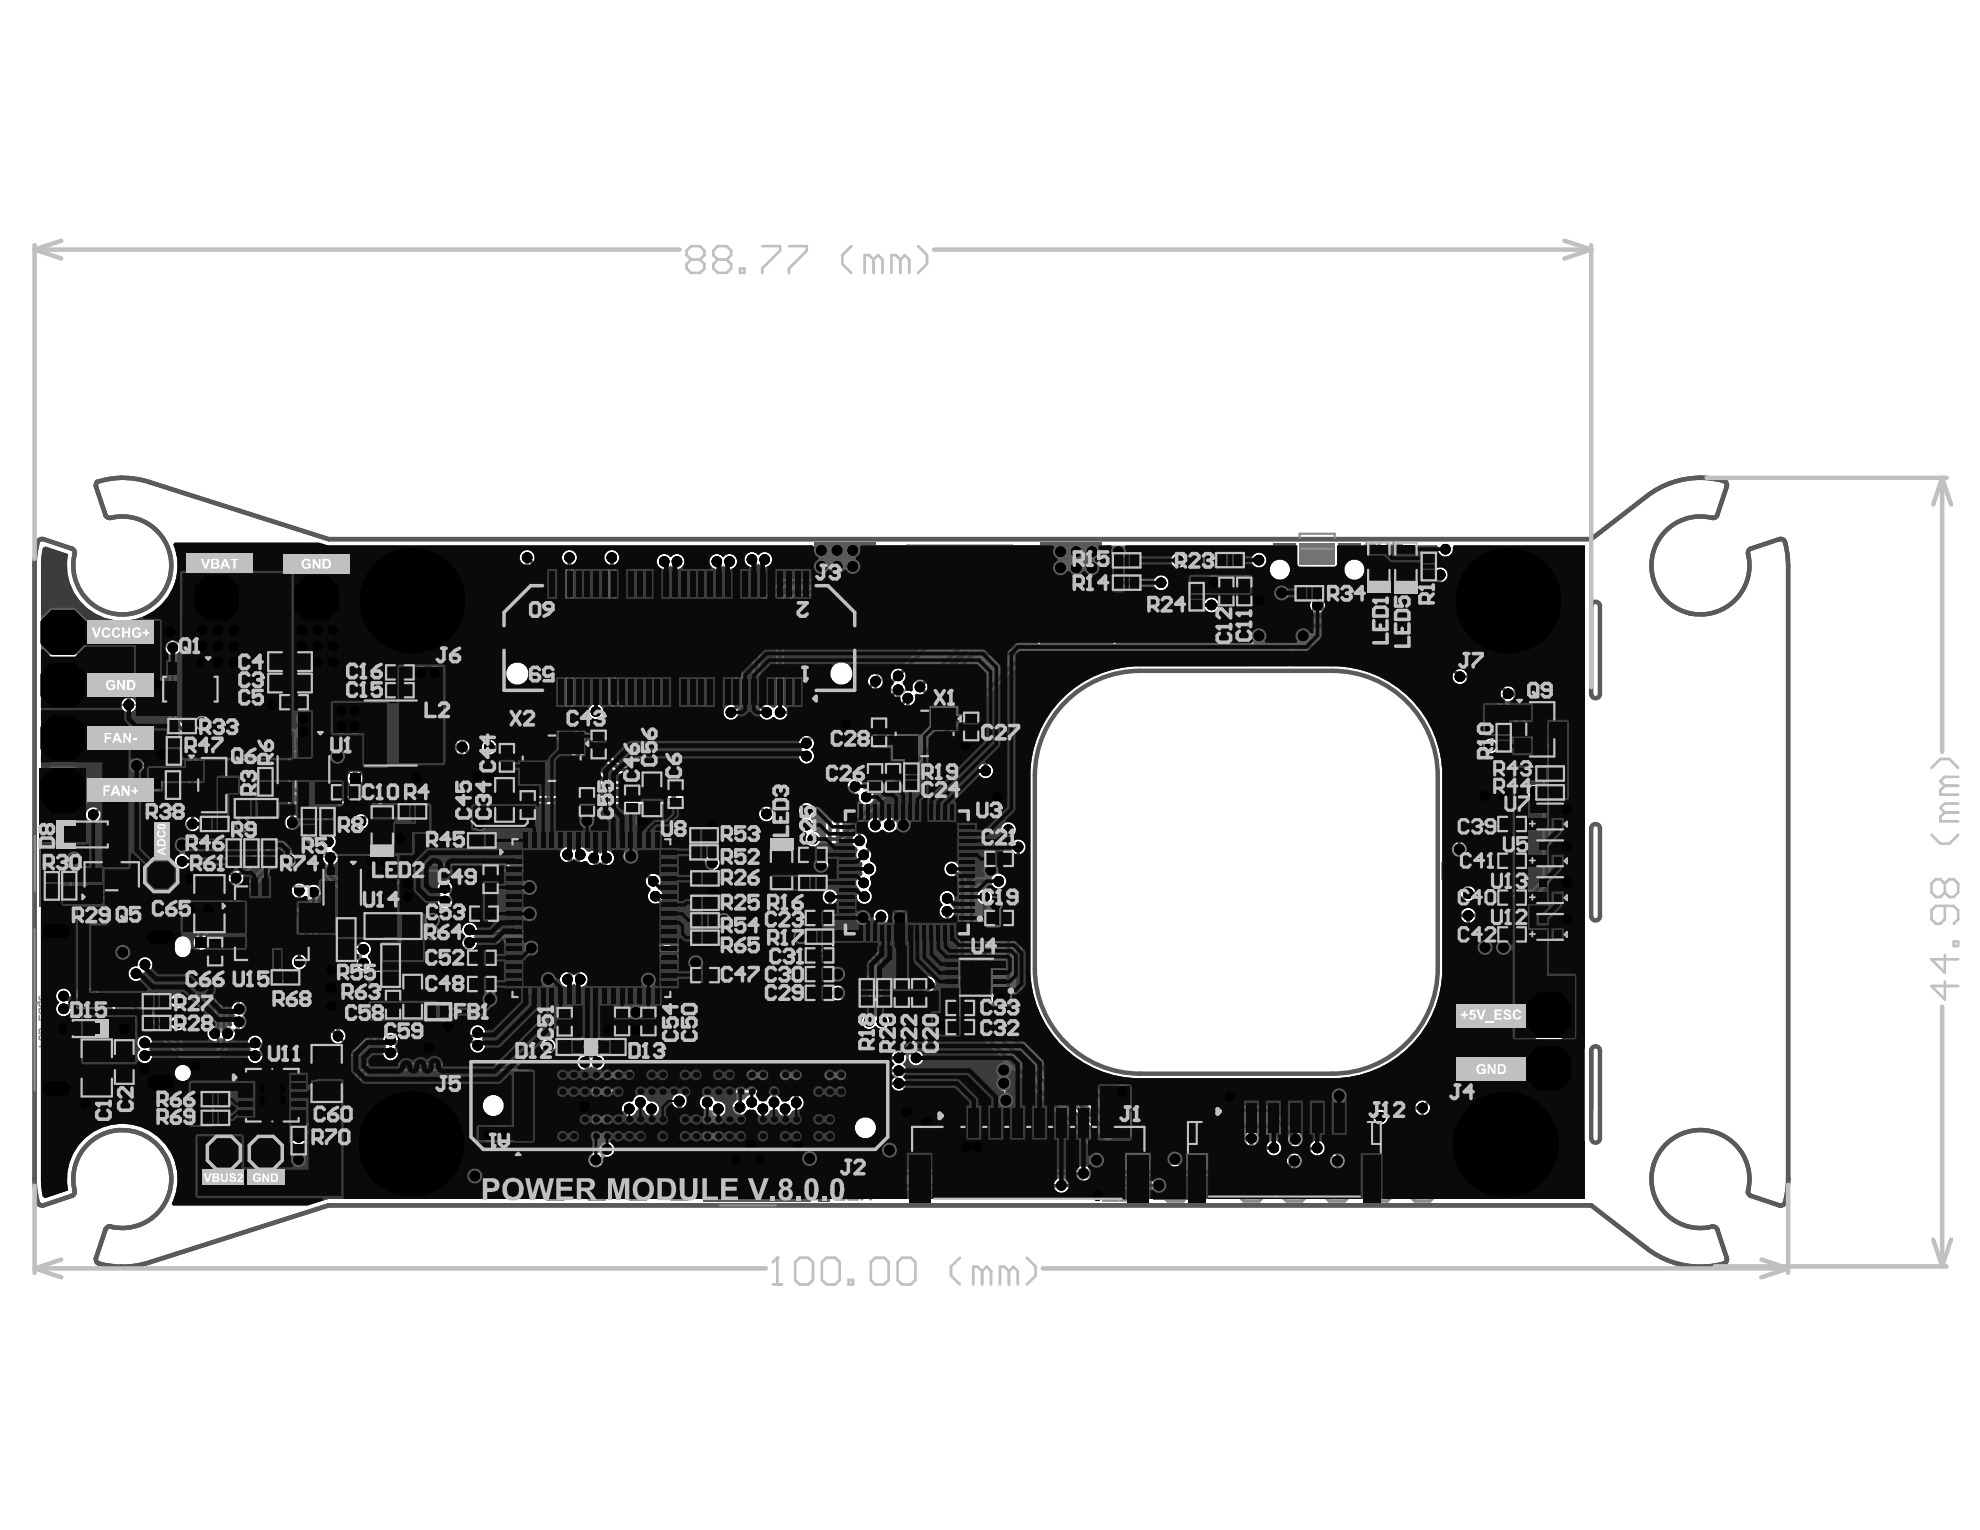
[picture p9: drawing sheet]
<svg xmlns="http://www.w3.org/2000/svg" width="279mm" height="216mm" viewBox="0 0 279 216" stroke-linecap="round" stroke-linejoin="round" font-family="sans-serif">
<g fill="none" stroke="#5a5a5a" stroke-width=".31">
<path d="M203 123l-.1 .1"/>
<circle cx="58.1" cy="84.8" r="4.6"/>
<circle cx="212.8" cy="84.8" r="4.6"/>
<circle cx="58" cy="161.4" r="4.6"/>
<circle cx="212.4" cy="161.5" r="4.6"/>
</g>
<g fill="none" stroke="#5a5a5a" stroke-width=".63">
<path d="M4.9 79.8h.1M10.1 77.4l-4-1.3a.62 .62 0 0 0-.8 .4l-.3 1.6-.1 1.6v86.7M10.1 77.4h.1M15.6 73.1h.1M16.2 73a6.9 6.9 0 0 1 8 6.8 6.9 6.9 0 0 1-7.9 6.9 6.9 6.9 0 0 1-5.7-8.8l-.3-.4-.2-.1M16.2 73l-.6 .1M243.3 67.9a12.4 12.4 0 0 0-10.9 2.1l-7.9 6.1h-178.1l-25.4-8.1a11.5 11.5 0 0 0-7.3 0l-.2 .4v.2l1.4 4.1a.62 .62 0 0 0 .7 .4M243.3 67.9h.1M243.3 67.9l.3 .3 .1 .4-1.4 4.1a.62 .62 0 0 1-.7 .4 6.9 6.9 0 0 0-8.5 6.2 6.9 6.9 0 0 0 7.4 7.4 6.9 6.9 0 0 0 6.2-8.5M246.7 78.2a.62 .62 0 0 1 .4-.8l4-1.3a.63 .63 0 0 1 .8 .5l.3 1.7 .1 1.5v86.5a12.4 12.4 0 0 1-.4 3.4 .62 .62 0 0 1-.8 .4l-4-1.4M246.7 78.2h.1M150.4 99a14.8 14.8 0 0 1 10.5-4.3h27.1a14.8 14.8 0 0 1 14.9 14.8v27.2a14.8 14.8 0 0 1-14.9 14.8h-27.1a14.8 14.8 0 0 1-14.9-14.8v-27.2a14.8 14.8 0 0 1 4.4-10.5z"/>
<path d="M224.7 85.1a.62 .62 0 0 1 .7-.1 .62 .62 0 0 1 .4 .5v12.4a.62 .62 0 0 1-.6 .6 .62 .62 0 0 1-.7-.6v-12.4zM224.7 116.5a.62 .62 0 0 1 .7-.2 .62 .62 0 0 1 .4 .6v12.4a.62 .62 0 0 1-.6 .6 .62 .62 0 0 1-.7-.6v-12.4zM224.7 147.8a.62 .62 0 0 1 .7-.1 .62 .62 0 0 1 .4 .6v12.3a.62 .62 0 0 1-.6 .6 .62 .62 0 0 1-.7-.6v-12.3zM4.9 166.4a7.9 7.9 0 0 0 .6 3.5l.4 .2h.2l4-1.4a.62 .62 0 0 0 .4-.7M4.9 166.4h.1M10.5 168a6.9 6.9 0 0 1 6.3-8.5 6.9 6.9 0 0 1 7.4 7.6 6.9 6.9 0 0 1-8.8 6l-.3 .1-.2 .3M10.5 168h.1M14.9 173.5l-1.4 4a.62 .62 0 0 0 .5 .8 12.4 12.4 0 0 0 7.2-.2l25.2-8h178.1l7.9 6.1a12.4 12.4 0 0 0 10.9 2.1M14.9 173.5h.1M243.3 178.3h.1M247.1 168.7l-.2-.1-.2-.3a6.9 6.9 0 0 0-5.1-8.7 6.9 6.9 0 0 0-8.4 5.4 6.9 6.9 0 0 0 5.8 8.2l1 .1 1.6-.2a.62 .62 0 0 1 .7 .4l1.4 4-.1 .5-.3 .3M247.1 168.7h.1"/>
</g>
<path d="M183.4 76.7h4.9v2.9h-4.9z" fill="#787878"/>
<g fill="none" stroke="#8c8c8c" stroke-width=".5">
<path d="M34.1 88.3l1.3-1.2h2.1l1.3 1.2v2.2l-1.3 1.2h-2.1l-1.3-1.2zM66.7 91.6l1.2-1.3h2.2l1.2 1.3v2.1l-1.2 1.3h-2.2l-1.2-1.3zM66.7 97.5l1.2-1.2h2.2l1.2 1.2v2.2l-1.2 1.2h-2.2l-1.2-1.2zM72.1 81.6l1.2-1.3h2.2l1.2 1.3v2.1l-1.2 1.3h-2.2l-1.2-1.3zM78 81.6l1.3-1.3h2.1l1.3 1.3v2.1l-1.3 1.3h-2.1l-1.3-1.3zM81.8 93.2l1.2-1.3h2.2l1.2 1.3v2.1l-1.2 1.3h-2.2l-1.2-1.3zM84 81.6l1.3-1.3h2.1l1.3 1.3v2.1l-1.3 1.3h-2.1l-1.3-1.3zM120.5 94.6h1.5M121.2 93.9v1.5M148.2 94.6h1.5M148.9 93.9v1.5M15 116.1l1.3-1.3h2.1l1.3 1.3v2.1l-1.3 1.3h-2.1l-1.3-1.3z"/>
<path d="M139.1 103.9l1.3-1.2h2.1l1.3 1.2v2.2l-1.3 1.2h-2.1l-1.3-1.2zM212.4 102.1l1.2-1.3h2.2l1.2 1.3v2.1l-1.2 1.3h-2.2l-1.2-1.3zM218.4 102.1l1.2-1.3h2.1l1.3 1.3v2.1l-1.3 1.3h-2.1l-1.2-1.3zM58 121h1.5M58.8 120.3v1.5M203.6 121.8l1.3-1.2h2.1l1.3 1.2v2.2l-1.3 1.2h-2.1l-1.3-1.2zM72.2 158.5l1.3-1.3h2.1l1.3 1.3v2.1l-1.3 1.3h-2.1l-1.3-1.3zM72.2 152.6l1.3-1.2h2.1l1.3 1.2v2.2l-1.3 1.2h-2.1l-1.3-1.2zM97.5 151.2l1.2-1.3h2.2l1.2 1.3v2.1l-1.2 1.3h-2.2l-1.2-1.3zM97.5 158.2l1.2-1.3h2.2l1.2 1.3v2.1l-1.2 1.3h-2.2l-1.2-1.3zM113.2 158.2l1.2-1.3h2.2l1.2 1.3v2.1l-1.2 1.3h-2.2l-1.2-1.3zM113.2 151.4l1.2-1.2h2.2l1.2 1.2v2.2l-1.2 1.2h-2.2l-1.2-1.2z"/>
<path d="M163.5 159.4l1.3-1.2h2.1l1.3 1.2v2.2l-1.3 1.2h-2.1l-1.3-1.2zM203 145.3l1.2-1.2h2.2l1.2 1.2v2.2l-1.2 1.2h-2.2l-1.2-1.2zM208.8 145.3l1.2-1.2h2.2l1.2 1.2v2.2l-1.2 1.2h-2.2l-1.2-1.2zM76 165.8l1.3-1.2h2.1l1.3 1.2v2.2l-1.3 1.2h-2.1l-1.3-1.2zM81.9 165.8l1.2-1.2h2.2l1.2 1.2v2.2l-1.2 1.2h-2.2l-1.2-1.2zM87.7 165.8l1.3-1.2h2.1l1.3 1.2v2.2l-1.3 1.2h-2.1l-1.3-1.2zM93.6 165.8l1.2-1.2h2.1l1.3 1.2v2.2l-1.3 1.2h-2.1l-1.2-1.2zM163.5 166.1l1.3-1.3h2.1l1.3 1.3v2.1l-1.3 1.3h-2.1l-1.3-1.3zM174.3 166.1l1.2-1.3h2.2l1.2 1.3v2.1l-1.2 1.3h-2.2l-1.2-1.3zM180.3 166.1l1.3-1.3h2.1l1.3 1.3v2.1l-1.3 1.3h-2.1l-1.3-1.3zM186.3 166.1l1.3-1.3h2.1l1.3 1.3v2.1l-1.3 1.3h-2.1l-1.3-1.3zM192.4 166.1l1.2-1.3h2.2l1.2 1.3v2.1l-1.2 1.3h-2.2l-1.2-1.3z"/>
<path d="M198.4 166.1l1.2-1.3h2.2l1.2 1.3v2.1l-1.2 1.3h-2.2l-1.2-1.3z"/>
</g>
<g fill="none" stroke="#8c8c8c" stroke-width=".31">
<path d="M123.3 77l1.9 1.2-1.7 3.3M147.4 76.8l-1.9 1.3 1.7 3.3-4.4-4.4h-14.7l-4.6 4.5M163.1 77.6h9M176.7 79l.3-.3v.6zM183.4 75.9v-.6h4.9v.6M183.7 77.4h4.4M13.3 89.2h3.9v2h-3.9zM13.6 97.8l.3 .3-.3 .3zM16.7 92.3v-.2h4.3v.2M16.7 99.2v.3h4.3v-.3M18.1 89.2h3.9v2h-3.9zM21 94.7v2.2"/>
<path d="M24.1 95h2v3.9h-2zM123.3 93.8v1.1l3.5 3.4 2.2-2.2h12.6l2.2 2.2 3.4-3.4v-1.1M163.1 90h9M177.4 88.1h-.5v3.5h.5M177.9 85.4h.7l-.3 .3zM180.3 82.3v1.4h.8M184.2 88.1h.4v3.5h-.4M185.1 91.2h3.9v2h-3.9zM185.1 88.7h3.9v2h-3.9zM191.4 82.3v1.4h-.8M194.9 91v2.5h3.5M198.4 85.8h-3.5v2.5"/>
<path d="M198.9 88.8v1.7M199.5 85.5h.6l-.3 .3zM201.3 87.6h2v3.9h-2zM204.5 93.7h4.6v.4M204.5 97.8h4.6v.4M209.1 96.9v.4h-4.6M4.9 117.9v7.9M12.3 116.1v11.5M14.9 100.7h2.7v6h-2.7zM16.8 110.4v.4h4.5M18.4 104.4h3.9v2h-3.9zM21.3 107.2h-4.5v.4"/>
<path d="M21.6 103.4v.5h4.6M26.2 100.2h-4.6v.5M29.2 108.3h-.4v4.6M29.7 119.9h2v3.9h-2zM31.3 115.7h4.6v.5M32 108.3h.4v4.6M35.4 108.7h-2.4v3.5M35.9 118.9v.5h-4.6M36 112.7h1.6M38.2 115.1h2v3.9h-2zM38.2 108.7h2.4v3.5M40.6 113.6l.4-.3v.6z"/>
<path d="M41.3 109.4l.3 .4-.3 .3zM41.6 111.2v3.5h2.4M42.4 106.1h3.9v2h-3.9zM43.4 116.8h4.6v.4M44.6 110.7h1.6M48 120v.4h-4.6M49.2 111.2v3.5h-2.4M56.9 111h-.6v8.1h.5M60.5 111h.6v8.1h-.5M61.6 113.7v-3.8h4.9v3.8M61.6 116.7v3.7h4.9v-3.7M70.2 109.3v-5.1h66.9v5.1"/>
<path d="M209.1 101v.4h-4.6M4.9 131.1v22.8M6.6 122.6v.9l-.4 .4h-.6M10.8 131.2h9.3M25.3 131.2h2.7v3.4M35.4 121.1v-1.2h2v1.2M35.4 122.5v1.3h2v-1.3M35.7 133h2v3.9h-2zM38.3 133h2v3.9h-2zM43.4 120.9h4.6v.4M44 133.6h-.6v.6M44.3 128.3h2v3.9h-2z"/>
<path d="M46.7 128.3h2v3.9h-2zM48 124.1v.4h-4.6M49.4 133.6h.6v.6M50.2 126.7v-2.6h4.3v2.6M50.2 129.7v2.5h4.3v-2.5M50.6 134.9l.3-.3v.6zM56.4 133.2h3.9v2h-3.9zM56.4 135.7h3.9v2h-3.9zM57.7 138.1h-1.3v2h1.3M59 138.1h1.3v2h-1.3M10.8 154h9.3M28 150.6v3.4h-2.7"/>
<path d="M28.8 149.4l.3-.3v.6zM35.5 143.5h-1.2v2h1.2M35.5 141.1h-1.2v2h1.2M36.9 141.1h1.2v2h-1.2M36.9 143.5h1.2v2h-1.2M43 151.5v1.3h2v-1.3M43 150.1v-1.2h2v1.2M43.4 144.6v.6h.6M45.4 151.5v1.3h2v-1.3M45.4 150.1v-1.2h2v1.2M47.9 148.9h2v3.9h-2zM50 144.6v.6h-.6"/>
<path d="M50.3 148.9h2v3.9h-2zM56.4 143h3.9v2h-3.9zM56.4 145.5h3.9v2h-3.9zM56.4 147.9h3.9v2h-3.9zM57.7 140.6h-1.3v2h1.3M59 140.6h1.3v2h-1.3M70.2 143.1v5.1h66.9v-5.1M126.6 159.2v-1.9h2.7v1.9M132.3 150.2h8v3.6h-8zM133.4 154.3h3.9v2h-3.9zM134.9 159.3v2.2M134.9 157v-.3h4.3v.3"/>
<path d="M142 158.1l.3-.3v.6zM145.6 154.8v-2.6h13.3v2.6M99.8 162.7h11.5M101.6 170.1h7.9M106.3 168.4h.9l.4 .4v.6M113.1 167.2h3.9v2h-3.9zM115.2 162.7h2v3.9h-2zM126.6 161.5v1.9h2.7v-1.9M129.8 160.2v-1.3h2v1.3M129.8 161.5v1.3h2v-1.3M134.9 163.9v.2h4.3v-.2M145.6 162.5v2.6h13.3v-2.6"/>
<path d="M155.7 168.2v1.2h2v-1.2M155.7 166.8v-1.3h2v1.3M158.1 168.2v1.2h2v-1.2M158.1 166.8v-1.3h2v1.3"/>
</g>
<g fill="none" stroke="#8c8c8c" stroke-width=".14">
<path d="M13.2 89.1h4.1M18 89.1h4M24 94.9v4.1M185.1 90.8h4M185.1 93.3h4M201.2 87.6v4M18.3 106.4h4M29.7 119.8v4M40.2 115.1v4M42.4 108.2h4M37.8 132.9v4M40.3 132.9v4"/>
<path d="M46.4 128.2v4M46.6 128.2v4M56.4 135.3h4M56.4 135.6h4M47.8 148.8v4M52.4 148.8v4M56.4 142.9h4M56.4 145.4h4M56.4 147.8h4M133.3 156.3h4M113 167.2h4.1M115.1 162.6v4.1"/>
</g>
<path d="M211.5 115v.5M211.5 118.1v.5M214.9 108.1h-3.4v4.3M221.6 111.2v23.5M211.5 121.2v.5M211.5 124.3v.5M211.5 127.4v.5M211.5 130.5v.5M211.5 133.6v4.3h3.4" fill="none" stroke="#8c8c8c" stroke-width=".32"/>
<path d="M134.5 79.2h1.5M209.6 112h.6l-.3 .3z" fill="none" stroke="#8c8c8c" stroke-width=".63"/>
<g fill="#8c8c8c">
<path d="M201.8 94.3h1.1v2.5h-1.1z" fill-rule="evenodd"/>
<path d="M201.8 93.6h2.7v.7h-2.7z" fill-rule="evenodd"/>
<path d="M201.8 96.7h2.7v.8h-2.7z" fill-rule="evenodd"/>
<path d="M171.3 78.3h.8v1.5h-.8z" fill-rule="evenodd"/>
<path d="M40.7 117.3h1.1v2.5h-1.1z" fill-rule="evenodd"/>
<path d="M40.7 116.6h2.7v.8h-2.7z" fill-rule="evenodd"/>
<path d="M40.7 119.8h2.7v.7h-2.7z" fill-rule="evenodd"/>
<path d="M28.6 116.3h1.1v2.5h-1.1z" fill-rule="evenodd"/>
<path d="M28.6 115.6h2.7v.8h-2.7z" fill-rule="evenodd"/>
<path d="M28.6 118.7h2.7v.8h-2.7z" fill-rule="evenodd"/>
<path d="M29.3 114.5h2.6v1.1h-2.6z" fill-rule="evenodd"/>
<path d="M28.6 112.9h.8v2.7h-.8z" fill-rule="evenodd"/>
<path d="M31.8 112.9h.7v2.7h-.7z" fill-rule="evenodd"/>
<path d="M40.7 121.5h1v2.5h-1z" fill-rule="evenodd"/>
<path d="M40.7 120.8h2.7v.7h-2.7z" fill-rule="evenodd"/>
<path d="M40.7 123.9h2.7v.8h-2.7z" fill-rule="evenodd"/>
<path d="M27.8 100.8h1.1v2.5h-1.1z" fill-rule="evenodd"/>
<path d="M26.2 103.2h2.7v.8h-2.7z" fill-rule="evenodd"/>
<path d="M26.2 100.1h2.7v.7h-2.7z" fill-rule="evenodd"/>
<path d="M21.3 107.1h2.7v.7h-2.7z" fill-rule="evenodd"/>
<path d="M21.3 110.2h2.7v.8h-2.7z" fill-rule="evenodd"/>
<path d="M23 107.8h1v2.5h-1z" fill-rule="evenodd"/>
<path d="M201.8 100.8h2.7v.7h-2.7z" fill-rule="evenodd"/>
<path d="M201.8 97.6h2.7v.8h-2.7z" fill-rule="evenodd"/>
<path d="M201.8 98.3h1.1v2.5h-1.1z" fill-rule="evenodd"/>
</g>
<path d="M196.6 83.8l-.3-.4h-.6l-.3 .4v.3M197.6 83.4h.6l.3 .4v1.2l-.3 .3h-.6l-.3-.3v-1.2zM197.9 84.7l-.6 .6" fill="none" stroke="#8c8c8c" stroke-width=".5"/>
<circle cx="195.4" cy="84.1" r=".25" fill="#8c8c8c"/>
<path d="M195.4 84.1l.3 .3M195.7 84.4h.3M195.7 84.4l-.3 .3v.3l.3 .3h.6l.3-.3M201.3 86.8h1.9v-.9l-.3-.4h-.6l-.3 .4v.9M201.3 85.5l.7 .7M201.3 84.3v.6M201.3 84.6h1.9M204 92.4l.4-.3h.9v.6l-.3 .4h-.6l-.4-.4zM204 91.2l.7 .3 .6 .6M205.9 91.5l.3-.3h1v1.9h-1l-.3-.4z" fill="none" stroke="#8c8c8c" stroke-width=".5"/>
<circle cx="203.2" cy="84.6" r=".25" fill="#8c8c8c"/>
<path d="M190.8 91.3h-1.2v.3l1.2 1.3v.3M192.1 92.5l-.6 .7M192.7 92.5h-.9l-.3-.3v-.6l.3-.3h.9v1.9M201.3 82.1v1.2l1.3-1.2h.3l.3 .3v.6l-.3 .3M203.2 84.6l-.3 .3" fill="none" stroke="#8c8c8c" stroke-width=".5"/>
<path d="M61 91.6h6v2.1h-6z" fill-rule="evenodd" fill="#8c8c8c"/>
<g fill="#fff">
<path d="M65 92.6h.4v-.3h.2v.3h.3v.2h-.3v.3h-.2v-.3h-.4z"/>
<path d="M64.2 92.2l.3-.1a.32 .32 0 0 1 .4 .3h-.2a.13 .13 0 0 0-.2-.1 .13 .13 0 0 0-.1 .2l.2 .1v.1a.18 .18 0 0 0-.2 .1 .18 .18 0 0 0 0 .3 .18 .18 0 0 0 .3-.1h.2a.38 .38 0 0 1-.5 .3 .38 .38 0 0 1-.1-.6h.1a.33 .33 0 0 1-.2-.5z"/>
<path d="M62.9 92.1h.3l.3 .9 .3-.9h.2l-.4 1.2h-.2z"/>
<path d="M62.2 92.2l.2-.1a.25 .25 0 0 1 .4 .2v.1h-.1a.16 .16 0 0 0-.2-.1 .16 .16 0 0 0-.2 .2l.2 .1 .1 .1a.21 .21 0 0 0-.3 .1 .21 .21 0 0 0 0 .2 .21 .21 0 0 0 .3 .1l.1-.2 .1 .1a.38 .38 0 0 1-.5 .3 .38 .38 0 0 1 0-.7h-.1a.2 .2 0 0 1-.1-.2 .2 .2 0 0 1 .1-.2z"/>
</g>
<path d="M199.6 158.8h2.2v6h-2.2z" fill-rule="evenodd" fill="#8c8c8c"/>
<g fill="#fff">
<path d="M200.2 163.1h.5v.5h-.2v-.2h-.1a.38 .38 0 0 0 0 .5 .38 .38 0 0 0 .5 0l.2-.2a.25 .25 0 0 0-.2-.3v-.3a.59 .59 0 0 1 .3 .8 .59 .59 0 0 1-.8 .3 .67 .67 0 0 1-.2-1.1z"/>
<path d="M200.1 161.5h1.1v.2h-1.1z"/>
<path d="M200.1 159.4h1.1v.3h-.1l-.1 .3h-.3l.2-.3h-.8z"/>
<path d="M200.7 162.2h.2l.2 .1v.3h-.4zM200.1 162.6v.3h1.1v-.5a.39 .39 0 0 0-.3-.5 .39 .39 0 0 0-.4 .5v.2z"/>
<path d="M200.3 160.5a.41 .41 0 0 1 .6-.1 .41 .41 0 0 1 .1 .6 .46 .46 0 0 1-.7-.1zM200.2 160.3a.69 .69 0 0 0 .1 .9h.1a.77 .77 0 0 0 .8-.1 .62 .62 0 0 0-.1-.7 .62 .62 0 0 0-.7-.2z"/>
</g>
<path d="M219.6 94.3h2.1v6.3h-2.1z" fill-rule="evenodd" fill="#8c8c8c"/>
<g fill="#fff">
<path d="M220.1 99.3h.6v.5h-.2v-.3l-.2 .1a.39 .39 0 0 0 .3 .6 .39 .39 0 0 0 .4-.5l-.1-.1v-.3a.58 .58 0 0 1 .3 .9 .58 .58 0 0 1-.9 .1 .71 .71 0 0 1-.2-1z"/>
<path d="M220 97.7h1.2v.3h-1.2z"/>
<path d="M220 95.4h.2v.6l.1-.1a.73 .73 0 0 1 .8-.4 .43 .43 0 0 1 .1 .5 .43 .43 0 0 1-.3 .3v-.3a.18 .18 0 0 0 .1-.2 .18 .18 0 0 0-.1-.2 .18 .18 0 0 0-.2 .2l-.3 .3-.4 .2z"/>
<path d="M220 94.5h.2v.5l.1-.1a.55 .55 0 0 1 .8-.3l.1 .2-.1 .5h-.2v-.2a.17 .17 0 0 0 .1-.3 .17 .17 0 0 0-.3 0l-.4 .5h-.3z"/>
<path d="M220.7 98.5a.17 .17 0 0 1 .2 0 .17 .17 0 0 1 .1 .2v.1h-.3zM220 98.8v.3h1.2v-.4a.4 .4 0 0 0-.2-.5 .4 .4 0 0 0-.5 .2v.4z"/>
<path d="M220.3 96.7a.42 .42 0 0 1 .5-.1 .42 .42 0 0 1 .2 .5 .41 .41 0 0 1-.5 .2 .41 .41 0 0 1-.3-.5zM220 96.6a.63 .63 0 0 0 .4 .9 .63 .63 0 0 0 .8-.5 .65 .65 0 0 0-.4-.6 .65 .65 0 0 0-.8 .2z"/>
</g>
<path d="M213.6 92.3h2.1v8.4h-2.1z" fill-rule="evenodd" fill="#8c8c8c"/>
<g fill="#fff">
<path d="M214.2 99.7h.2v.6h.3v-.6h.2v.6h.3v-.6h.2v.8h-1.2z"/>
<path d="M214.2 98.5h1.2v.2h-.8l.8 .5v.2h-1.2v-.2h.8l-.8-.5z"/>
<path d="M213.9 97.4h.1v.9h-.1z"/>
<path d="M214.3 95.2l1.1-.1v.2h-.7a.27 .27 0 0 0-.3 .3 .27 .27 0 0 0 .4 .2h.6v.3h-.6a.48 .48 0 0 1-.6-.2 .48 .48 0 0 1 0-.5z"/>
<path d="M214.3 94l.3-.2v.3a.33 .33 0 0 0-.1 .4 .33 .33 0 0 0 .4 .1h.1a.26 .26 0 0 0 .2-.3 .26 .26 0 0 0-.2-.2l.1-.2a.55 .55 0 0 1 .3 .7 .55 .55 0 0 1-.8 .3 .62 .62 0 0 1-.3-.9z"/>
<path d="M214.2 92.6l.7 .4 .5-.4v.3l-.5 .5h.5v.2h-1.2v-.2h.4l.2-.2-.6-.3z"/>
<path d="M214.9 96.6h.3v.4h-.3zM214.4 96.5l.3 .1v.4h-.3zM214.2 96.5v.8h1.2v-.5a.25 .25 0 0 0-.2-.4l-.3-.1-.1 .2a.26 .26 0 0 0-.4-.2z"/>
</g>
<path d="M102.4 156.2h2.2v6h-2.2z" fill-rule="evenodd" fill="#8c8c8c"/>
<g fill="#fff">
<path d="M102.9 160.1h1.2v.4l-.8 .2 .8 .2v.4h-1.2v-.3h.9l-.9-.2v-.2l.9-.2h-.9z"/>
<path d="M102.9 159.7h1.2v.2h-1.2z"/>
<path d="M102.9 158.7a.42 .42 0 0 1 .5-.2 .42 .42 0 0 1 .2 .5 .14 .14 0 0 0 .1 .2 .14 .14 0 0 0 .2-.1 .19 .19 0 0 0 0-.2 .19 .19 0 0 0-.2-.1l.1-.3a.48 .48 0 0 1 .3 .5 .48 .48 0 0 1-.3 .4 .55 .55 0 0 1-.5-.6 .18 .18 0 0 0-.2 0 .18 .18 0 0 0 0 .2v.2h.2v.3a.54 .54 0 0 1-.4-.8z"/>
<path d="M103.1 157.6a.44 .44 0 0 1 .5-.2 .44 .44 0 0 1 .3 .4 .43 .43 0 0 1-.5 .3 .43 .43 0 0 1-.3-.5zM102.9 157.5a.64 .64 0 0 0 .5 .8 .64 .64 0 0 0 .7-.8 .68 .68 0 0 0-1.2 0z"/>
</g>
<path d="M193.7 158.8h2.1v6h-2.1z" fill-rule="evenodd" fill="#8c8c8c"/>
<g fill="#fff">
<path d="M194.1 163.3l.2-.1h.4v.5h-.2v-.3a.35 .35 0 0 0-.2 .5 .35 .35 0 0 0 .5 .2 .33 .33 0 0 0 .3-.3 .33 .33 0 0 0-.2-.4l.1-.2a.62 .62 0 0 1 .3 .8 .62 .62 0 0 1-.8 .3 .62 .62 0 0 1-.4-.7z"/>
<path d="M194.1 161.6h1.2v.3h-1.2z"/>
<path d="M194.8 162.4a.18 .18 0 0 1 .2-.1 .18 .18 0 0 1 .1 .3v.1h-.3zM194.6 162.2l-.1 .5h-.4v.3h1.2v-.5a.38 .38 0 0 0-.2-.5 .38 .38 0 0 0-.5 .2z"/>
<path d="M194.3 160.7a.43 .43 0 0 1 .8 0 .25 .25 0 0 1-.2 .4 .36 .36 0 0 1-.5 0 .36 .36 0 0 1-.1-.4zM194.1 160.9a.62 .62 0 0 0 1.2 0 .62 .62 0 0 0-1.2 0z"/>
<path d="M194.3 159.6h.4a.25 .25 0 0 1 .3 0 .25 .25 0 0 1 .1 .3h-.5a.25 .25 0 0 1-.3-.2zM194.1 159.5a.55 .55 0 0 0 .2 .6 .55 .55 0 0 0 .6 0 .4 .4 0 0 0 .4-.5 .4 .4 0 0 0-.6-.2h-.3z"/>
</g>
<path d="M77.3 160h2.1v4.3h-2.1z" fill-rule="evenodd" fill="#8c8c8c"/>
<g fill="#fff">
<path d="M77.7 161.7h1.2v.2l-.3 .4h-.2l.2-.3h-.9z"/>
<path d="M77.7 160.8h1.2v.2l-.3 .4h-.2l.2-.4h-.9z"/>
<path d="M78.5 162.8l.3 .1v.3h-.4zM78 162.7l.2 .1v.4h-.3zM77.7 162.7v.8h1.2v-.5a.25 .25 0 0 0-.1-.4h-.2l-.2 .1-.2-.1a.25 .25 0 0 0-.2-.1 .25 .25 0 0 0-.2 .2z"/>
</g>
<path d="M204.2 139.9h2.1v3.9h-2.1z" fill-rule="evenodd" fill="#8c8c8c"/>
<g fill="#fff">
<path d="M204.8 142.7a.42 .42 0 0 1 .4 0 .42 .42 0 0 1 .2 .4l.1 .2a.2 .2 0 0 0 .2-.1 .2 .2 0 0 0-.1-.2l-.1-.1v-.2a.43 .43 0 0 1 .3 .7 .33 .33 0 0 1-.4 .2 .33 .33 0 0 1-.3-.4v-.2a.15 .15 0 0 0-.2-.1 .15 .15 0 0 0-.1 .2l.2 .3h.1l-.1 .2a.58 .58 0 0 1-.2-.9z"/>
<path d="M204.8 141.8h.1a.54 .54 0 0 1 .7 .1v.3h-.8zM204.8 141.6l-.2 .2v.6h1.2v-.5a.58 .58 0 0 0-.3-.5 .58 .58 0 0 0-.6 .1z"/>
<path d="M205.1 140.6l.5 .2-.5 .1zM204.6 140.1v.3l.3 .1v.5l-.3 .1v.2l1.2-.4v-.3z"/>
</g>
<path d="M118.1 149.5h2.2v5.9h-2.2z" fill-rule="evenodd" fill="#8c8c8c"/>
<g fill="#fff">
<path d="M118.8 153.8l.3-.2 .1 .2a.25 .25 0 0 0-.3 .3 .25 .25 0 0 0 .3 .2l.2 .1a.37 .37 0 0 0 .3-.5l-.2-.1 .2-.2a.58 .58 0 0 1 .2 .8 .58 .58 0 0 1-.8 .2 .62 .62 0 0 1-.3-.8z"/>
<path d="M118.8 152.6a.41 .41 0 0 1 .5-.1 .41 .41 0 0 1 .2 .4v.2h.2l.1-.2-.1-.1h-.1v-.3a.42 .42 0 0 1 .4 .5 .42 .42 0 0 1-.6 .3l-.2-.4a.16 .16 0 0 0-.1-.2 .16 .16 0 0 0-.2 .2 .24 .24 0 0 0 .3 .3l-.1 .2a.56 .56 0 0 1-.3-.8z"/>
<path d="M118.4 151.4h.1v1h-.1z"/>
<path d="M118.7 150.4h1.2v.2h-.7l.7 .5v.2h-1.2v-.2h.8l-.8-.5z"/>
</g>
<path d="M102.4 149.2h2.2v5.9h-2.2z" fill-rule="evenodd" fill="#8c8c8c"/>
<g fill="#fff">
<path d="M102.9 153.1h1.2v.3l-.8 .2 .8 .3v.4h-1.2v-.3h.9l-.9-.2v-.2l.9-.3h-.9z"/>
<path d="M102.9 150.8a.43 .43 0 0 1 .5-.1 .43 .43 0 0 1 .2 .5 .2 .2 0 0 0 .3-.1 .2 .2 0 0 0-.2-.2v-.2a.25 .25 0 0 1 .4 .2 .38 .38 0 0 1-.2 .6 .38 .38 0 0 1-.5-.4l-.1-.1a.15 .15 0 0 0-.2-.1 .15 .15 0 0 0 0 .2v.1l.2 .2v.2h-.1a.41 .41 0 0 1-.3-.7z"/>
<path d="M102.9 150.2h1.2v.2h-1.2z"/>
<path d="M103.1 152.1a.39 .39 0 0 1 .6-.1 .39 .39 0 0 1 .1 .5v.1a.42 .42 0 0 1-.5 0 .42 .42 0 0 1-.2-.4zM102.8 152.3a.65 .65 0 0 0 1.3 0 .65 .65 0 0 0-1.3 0z"/>
</g>
<path d="M83.1 160h2.2v4.3h-2.2z" fill-rule="evenodd" fill="#8c8c8c"/>
<g fill="#fff">
<path d="M83.6 161.9h1.2v.2h-.2l-.1 .3h-.2l.2-.3h-.9z"/>
<path d="M83.6 160.7h.2v.5l.2-.2a.42 .42 0 0 1 .5-.2 .42 .42 0 0 1 .2 .6l-.3 .1v-.2a.19 .19 0 0 0 .2-.2 .19 .19 0 0 0-.2-.2l-.5 .5-.3 .2z"/>
<path d="M84.3 163a.16 .16 0 0 1 .2-.1 .16 .16 0 0 1 .1 .2v.3h-.3zM83.8 162.9a.18 .18 0 0 1 .2 0 .18 .18 0 0 1 .1 .2v.3h-.3zM83.7 162.6l-.1 .2v.8h1.2v-.7a.32 .32 0 0 0-.3-.2 .32 .32 0 0 0-.3 .1l-.1-.2z"/>
</g>
<path d="M94.8 160h2.2v4.3h-2.2z" fill-rule="evenodd" fill="#8c8c8c"/>
<g fill="#fff">
<path d="M95.2 161.9h1.3l-.1 .2a.32 .32 0 0 1-.4 .2l.1-.2h-.9z"/>
<path d="M96 163l.2-.1v.5h-.2zM95.5 162.9a.18 .18 0 0 1 .2 0 .18 .18 0 0 1 .1 .2v.3h-.3zM95.3 162.7l-.1 .9h1.3v-.5a.34 .34 0 0 0-.2-.3 .34 .34 0 0 0-.4 0h-.1a.33 .33 0 0 0-.5-.1z"/>
<path d="M95.7 161h.4l-.4 .4zM95.2 160.9v.1h.3v.6h.2l.8-.6v-.1h-.8v-.2h-.2v.2z"/>
</g>
<path d="M86.7 93.2h5v2.1h-5z" fill-rule="evenodd" fill="#8c8c8c"/>
<g fill="#fff">
<path d="M90.7 93.5h.2v.8a.16 .16 0 0 0 .2 .2 .16 .16 0 0 0 .2-.2h.1a.36 .36 0 0 1-.2 .4 .36 .36 0 0 1-.4-.2z"/>
<path d="M89.8 93.6a.4 .4 0 0 1 .4-.1 .4 .4 0 0 1 .3 .3h-.2a.16 .16 0 0 0-.3-.1 .16 .16 0 0 0 0 .2h.2v.2a.18 .18 0 0 0-.3 .1 .18 .18 0 0 0 .1 .2 .18 .18 0 0 0 .3 0h.2a.4 .4 0 0 1-.6 .3 .4 .4 0 0 1-.1-.6h.1a.31 .31 0 0 1-.1-.5z"/>
<path d="M88.7 94.9h.9v.1h-.9z"/>
<path d="M88.2 93.8l.2 .5h-.2zM87.9 93.5v.8h-.1v.1h.1v.3h.3v-.3h.5v-.1l-.6-.8z"/>
<path d="M87.2 93.8a.2 .2 0 0 1 .2 0 .2 .2 0 0 1 0 .2 .2 .2 0 0 1-.2 .1zM87 93.6l-.1 .2a.98 .98 0 0 0 .3 .9h.1a.25 .25 0 0 0 .3 0 .25 .25 0 0 0 .1-.3h-.3v.1a.21 .21 0 0 1-.2-.1 .21 .21 0 0 1 0-.2v.1a.39 .39 0 0 0 .5-.5 .39 .39 0 0 0-.7-.2z"/>
</g>
<path d="M118.1 156.2h2.1v6h-2.1z" fill-rule="evenodd" fill="#8c8c8c"/>
<g fill="#fff">
<path d="M118.5 160.7l.1-.1a.39 .39 0 0 1 .4 0 .39 .39 0 0 1 .2 .4l.2 .2 .1-.1a.18 .18 0 0 0 0-.2 .18 .18 0 0 0-.1-.1v-.3a.24 .24 0 0 1 .3 .3 .47 .47 0 0 1-.5 .6l-.2-.5a.14 .14 0 0 0-.2-.2 .14 .14 0 0 0-.1 .2 .24 .24 0 0 0 .2 .3v.3a.51 .51 0 0 1-.4-.8z"/>
<path d="M118.5 159.5l.3-.2 .1 .2a.28 .28 0 0 0-.2 .4 .28 .28 0 0 0 .3 .2 .38 .38 0 0 0 .5-.5l-.2-.1 .1-.2a.55 .55 0 0 1 .3 .6 .55 .55 0 0 1-.6 .5 .58 .58 0 0 1-.6-.3 .58 .58 0 0 1 0-.6z"/>
<path d="M118.5 158.2h.2v.6h1v.3h-1.2z"/>
<path d="M118.5 157l.7 .5 .5-.5v.3l-.5 .5h.5v.2h-1.2v-.2h.3l.2-.2-.5-.3z"/>
</g>
<path d="M175.5 159.4h2.2v5.4h-2.2z" fill-rule="evenodd" fill="#8c8c8c"/>
<g fill="#fff">
<path d="M176 163.6l.6-.1v.5h-.2v-.3h-.2a.4 .4 0 0 0 .3 .7 .4 .4 0 0 0 .4-.6l-.1-.1 .1-.2a.61 .61 0 0 1 .2 .9 .61 .61 0 0 1-.9 .1 .69 .69 0 0 1-.2-.9z"/>
<path d="M176 161.9h1.2v.3h-1.2z"/>
<path d="M176 159.7h.2v.4l.1-.1a.54 .54 0 0 1 .8-.2v.4a.24 .24 0 0 1-.3 .2v-.2a.15 .15 0 0 0 .2-.2 .16 .16 0 0 0-.3-.1l-.2 .1-.3 .4h-.2z"/>
<path d="M176.6 162.7l.1-.1a.27 .27 0 0 1 .2 .1 .27 .27 0 0 1 .1 .3h-.4zM176 163v.2h1.2v-.4a.25 .25 0 0 0-.2-.4 .38 .38 0 0 0-.4 0 .38 .38 0 0 0-.2 .4v.2z"/>
<path d="M176.2 161a.44 .44 0 0 1 .5-.2 .44 .44 0 0 1 .3 .4 .43 .43 0 0 1-.5 .3 .43 .43 0 0 1-.3-.5zM176 160.7a.64 .64 0 0 0 .2 .9 .64 .64 0 0 0 .9-.1 .64 .64 0 0 0-.2-.9 .73 .73 0 0 0-.9 .1z"/>
</g>
<path d="M73.4 85.3h2.1v6.5h-2.1z" fill-rule="evenodd" fill="#8c8c8c"/>
<g fill="#fff">
<path d="M73.8 90.9a.42 .42 0 0 1 .5-.2 .42 .42 0 0 1 .3 .5 .15 .15 0 0 0 .2 .2 .16 .16 0 0 0 .1-.3l-.2-.2v-.2a.48 .48 0 0 1 .3 .5 .48 .48 0 0 1-.4 .4l-.2-.4a.17 .17 0 0 0-.1-.2 .17 .17 0 0 0-.3 0v.3l.2 .1v.3a.59 .59 0 0 1-.4-.8z"/>
<path d="M73.8 89.3l1.2-.3v.2l-.8 .2 .8 .3v.2l-.8 .3 .8 .2v.1l-1.2-.2v-.3l.9-.2-.9-.3z"/>
<path d="M73.8 88.1l.4-.3 .1 .3a.29 .29 0 0 0-.3 .3 .29 .29 0 0 0 .4 .3 .25 .25 0 0 0 .4-.2 .22 .22 0 0 0 0-.3 .22 .22 0 0 0-.1-.1v-.3a.58 .58 0 0 1 .3 .8 .58 .58 0 0 1-.7 .3 .5 .5 0 0 1-.5-.7z"/>
<path d="M73.8 86.8h.2v.6h1v.3h-1.2z"/>
<path d="M73.8 85.5l.7 .5 .5-.4v.3l-.5 .5h.5v.3h-1.2v-.3h.4l.2-.2-.6-.4z"/>
</g>
<path d="M71.7 97.5h6.3v2.2h-6.3z" fill-rule="evenodd" fill="#8c8c8c"/>
<g fill="#fff">
<path d="M76.8 98.1a.64 .64 0 0 1 .9 .2 .64 .64 0 0 1-.2 .9 .62 .62 0 0 1-.8-.1v-.5h.5v.2h-.3v.2h.3a.4 .4 0 0 0 .3-.5 .4 .4 0 0 0-.5-.2l-.1 .1h-.2z"/>
<path d="M75 98h.3v1.2h-.3z"/>
<path d="M72.8 98.1a.47 .47 0 0 1 .8 .3h-.3a.17 .17 0 0 0-.1-.1 .17 .17 0 0 0-.2 .1 .17 .17 0 0 0 .2 .2l.3 .4 .1 .2h-.8v-.2h.5a.8 .8 0 0 1-.5-.9z"/>
<path d="M71.9 98.2a.42 .42 0 0 1 .4-.2 .42 .42 0 0 1 .4 .3l-.3 .1a.14 .14 0 0 0-.2-.1 .14 .14 0 0 0-.1 .2 .14 .14 0 0 0 .2 0v.2a.18 .18 0 0 0-.2 .1 .18 .18 0 0 0 .1 .2 .18 .18 0 0 0 .2 0l.3-.1a.32 .32 0 0 1-.4 .4 .37 .37 0 0 1-.4-.2 .37 .37 0 0 1 .2-.5l-.2-.1z"/>
<path d="M75.7 98.3h.5v.3h-.3zM75.5 98.1v.1a.39 .39 0 0 0 .1 .4 .39 .39 0 0 0 .4 .2h.2v.4h.2v-1.2h-.6z"/>
<path d="M74 98.3h.1a.34 .34 0 0 1 .5 0 .34 .34 0 0 1 0 .5 .32 .32 0 0 1-.4 .2 .32 .32 0 0 1-.2-.3zM73.7 98.6a.61 .61 0 0 0 1.2 0 .61 .61 0 0 0-1.2 0z"/>
</g>
<path d="M137.4 100.2h8.1v2.2h-8.1z" fill-rule="evenodd" fill="#8c8c8c"/>
<g fill="#fff">
<path d="M144.4 100.7a.47 .47 0 0 1 .5-.2 .47 .47 0 0 1 .3 .5l-.5 .3a.16 .16 0 0 0-.1 .1 .16 .16 0 0 0 .1 .2 .24 .24 0 0 0 .4-.2h.2a.51 .51 0 0 1-.5 .4 .51 .51 0 0 1-.5-.4l.2-.3 .4-.1a.16 .16 0 0 0 0-.3 .16 .16 0 0 0-.2 .1l-.1 .1h-.2z"/>
<path d="M141.9 100.5h.3v.7a.27 .27 0 0 0 .2 .4 .27 .27 0 0 0 .3-.4v-.7h.2v.7a.51 .51 0 0 1-.5 .6 .51 .51 0 0 1-.5-.6z"/>
<path d="M140.8 100.7a.49 .49 0 0 1 .5-.2 .49 .49 0 0 1 .4 .4 .44 .44 0 0 1-.5 .4 .16 .16 0 0 0-.2 .2 .16 .16 0 0 0 .2 .1h.1l.2-.2h.2a.5 .5 0 0 1-.4 .4 .5 .5 0 0 1-.5-.3v-.1a.56 .56 0 0 1 .6-.4l.1-.1a.24 .24 0 0 0-.3-.2 .24 .24 0 0 0-.2 .2h-.2z"/>
<path d="M139.7 101.9h1v.2h-1z"/>
<path d="M138.8 100.5h.9v.3h-.4v1h-.2v-1h-.3z"/>
<path d="M137.6 100.5h.3l.2 .4 .3-.4h.3l-.4 .7 .4 .6h-.3l-.3-.4-.2 .4h-.3l.4-.6z"/>
<path d="M143.4 100.8h.5v.2h-.4zM143.4 101.3l.5-.1v.3h-.5zM143.2 100.7a.25 .25 0 0 0 .2 .4 .35 .35 0 0 0-.3 .4 .35 .35 0 0 0 .4 .3h.6v-1.3h-.6z"/>
</g>
<path d="M168.5 166.1h4.4v2.1h-4.4z" fill-rule="evenodd" fill="#8c8c8c"/>
<g fill="#fff">
<path d="M170.5 166.6h.3l.2 .4 .3-.4h.2l-.4 .5 .5 .7h-.3l-.3-.4-.2 .4h-.4l.5-.7z"/>
<path d="M169.8 166.6h.2l.3 .3v.2l-.3-.2v.9h-.2z"/>
<path d="M168.8 166.6h.2a.25 .25 0 0 1 .4 .2v.1h-.1a.16 .16 0 0 0-.2-.1 .16 .16 0 0 0-.2 .2h.2l.1 .2a.2 .2 0 0 0-.3 0 .2 .2 0 0 0 0 .3 .2 .2 0 0 0 .3 0h.2a.4 .4 0 0 1-.2 .3 .4 .4 0 0 1-.4-.2l-.2-.2 .1-.2 .2-.1h-.1a.25 .25 0 0 1 0-.5z"/>
<path d="M172 166.8h.4v.3h-.4zM171.7 166.7v.4l.3 .2-.4 .5a.51 .51 0 0 0 .5-.5h.3v.5h.2v-1.2h-.7z"/>
</g>
<path d="M181.8 158.8h2.1v6h-2.1z" fill-rule="evenodd" fill="#8c8c8c"/>
<g fill="#fff">
<path d="M182.3 163.2h.6v.5h-.3v-.3a.32 .32 0 0 0-.2 .4 .32 .32 0 0 0 .4 .3 .33 .33 0 0 0 .4-.3 .33 .33 0 0 0-.2-.4l.1-.2a.56 .56 0 0 1 .3 .8 .56 .56 0 0 1-.8 .3 .65 .65 0 0 1-.3-1.1z"/>
<path d="M182.2 161.6h1.3v.3h-1.3z"/>
<path d="M182.9 162.4h.1a.16 .16 0 0 1 .2-.1 .16 .16 0 0 1 0 .3v.1h-.3zM182.2 162.7v.3h1.3v-.5a.42 .42 0 0 0-.3-.4 .42 .42 0 0 0-.4 .1l-.1 .5z"/>
<path d="M182.5 160.7a.49 .49 0 0 1 .8 .2 .46 .46 0 0 1-.8 .1zM182.3 160.4a.64 .64 0 0 0 0 .8 .64 .64 0 0 0 .7 .2 .6 .6 0 0 0 .4-.8 .6 .6 0 0 0-.9-.2z"/>
<path d="M182.3 159.5a.47 .47 0 0 0 .1 .5 .47 .47 0 0 0 .5 .1 .4 .4 0 0 0 .5-.2 .4 .4 0 0 0-.3-.5v.2a.14 .14 0 0 1 .1 .2 .14 .14 0 0 1-.2 .1h-.1a.38 .38 0 0 0-.1-.5 .38 .38 0 0 0-.5 .1zM182.4 159.6h.1a.21 .21 0 0 1 .2-.1 .21 .21 0 0 1 .1 .2l-.1 .2a.21 .21 0 0 1-.3 0 .21 .21 0 0 1 0-.3z"/>
</g>
<path d="M187.5 158.8h2.2v6h-2.2z" fill-rule="evenodd" fill="#8c8c8c"/>
<g fill="#fff">
<path d="M188 160.7l.3-.3 .1 .3a.28 .28 0 0 0-.2 .3 .28 .28 0 0 0 .3 .2 .31 .31 0 0 0 .4-.1 .31 .31 0 0 0-.1-.4l.1-.3a.57 .57 0 0 1 .2 .8 .57 .57 0 0 1-.9 .2h-.1l-.1-.2z"/>
<path d="M188 159.7h1.2v.2l-.3 .3h-.2l.2-.3h-.9z"/>
<path d="M188.4 163.2l.5 .2-.5 .2zM188 162.7v.4h.2v.5l-.2 .1v.3l1.2-.5v-.3z"/>
<path d="M188.2 162a.47 .47 0 0 1 .8 .2v.2h-.8zM188 161.8v.8h1.2v-.4a.58 .58 0 0 0-.4-.5 .58 .58 0 0 0-.6 0z"/>
</g>
<path d="M168.5 159.4h4.4v2.2h-4.4z" fill-rule="evenodd" fill="#8c8c8c"/>
<g fill="#fff">
<path d="M171.6 159.9h1v.2h-.3v1h-.3v-1h-.4z"/>
<path d="M170.6 159.9h.2l.3 .4 .2-.4h.3l-.4 .6 .4 .6h-.3l-.2-.4-.3 .4h-.3l.5-.6z"/>
<path d="M169.8 159.9h.2l.2 .3h.2v.2l-.3-.2v.9h-.3z"/>
<path d="M168.8 160a.39 .39 0 0 1 .4-.1 .39 .39 0 0 1 .3 .3l-.2 .1v-.1a.16 .16 0 0 0-.3 0 .16 .16 0 0 0 .1 .2l.1 .2a.19 .19 0 0 0-.3 .1 .19 .19 0 0 0 .2 .3 .19 .19 0 0 0 .2-.2h.2a.32 .32 0 0 1-.3 .4 .37 .37 0 0 1-.4-.3 .37 .37 0 0 1 .1-.4v-.1a.22 .22 0 0 1-.1-.4z"/>
</g>
<path d="M89 160h2.1v4.3h-2.1z" fill-rule="evenodd" fill="#8c8c8c"/>
<g fill="#fff">
<path d="M89.4 161.9h1.2v.2l-.3 .3h-.2l.2-.3h-.9z"/>
<path d="M89.4 160.9l.2-.2h.3l.2 .2a.34 .34 0 0 1 .5 .1 .34 .34 0 0 1-.3 .5v-.2a.15 .15 0 0 0 .1-.2 .15 .15 0 0 0-.2-.1l-.3 .2a.17 .17 0 0 0 0-.2 .17 .17 0 0 0-.3 .1 .17 .17 0 0 0 .1 .2v.2a.25 .25 0 0 1-.3-.3z"/>
<path d="M90.1 163a.16 .16 0 0 1 .2-.1 .16 .16 0 0 1 .1 .2v.3h-.3zM89.6 162.9h.1a.16 .16 0 0 1 .2 0 .16 .16 0 0 1 0 .2v.3h-.3zM89.5 162.7l-.1 .9h1.2v-.5a.33 .33 0 0 0-.1-.4 .33 .33 0 0 0-.4 0l-.2-.1z"/>
</g>
<path d="M204.9 114.5h2.1v5.9h-2.1z" fill-rule="evenodd" fill="#8c8c8c"/>
<g fill="#fff">
<path d="M205.4 118.2a.5 .5 0 0 1 .7 .6 .18 .18 0 0 0 .3-.2 .18 .18 0 0 0-.3-.2v-.2a.44 .44 0 0 1 .4 .5 .44 .44 0 0 1-.4 .4l-.2-.2-.1-.2a.2 .2 0 0 0-.1-.3 .2 .2 0 0 0-.2 .2 .24 .24 0 0 0 .2 .3v.2a.6 .6 0 0 1-.3-.9z"/>
<path d="M205.3 116.7l1.2-.2v.2l-.9 .2 .9 .2v.3l-.9 .2 .9 .2v.3l-1.2-.3v-.3l.9-.2-.9-.3z"/>
<path d="M205.3 115.8h1.2v.2a.32 .32 0 0 1-.5 .2l.1-.1h-.8z"/>
</g>
<path d="M34 84.9h5v2h-5z" fill-rule="evenodd" fill="#8c8c8c"/>
<g fill="#fff">
<path d="M37.6 85.3h.3l.3 .9 .3-.9h.3l-.5 1.2h-.2z"/>
<path d="M34.2 85.3h1v.2h-.4v1h-.2v-1h-.4z"/>
<path d="M36.8 85.6l.1-.1h.4v.3h-.5zM36.8 86.1l.5-.1v.3h-.5zM36.6 85.4v.1a.22 .22 0 0 0 .1 .3 .38 .38 0 0 0-.2 .5 .38 .38 0 0 0 .5 .2h.5v-1.2z"/>
<path d="M35.8 85.6l.2 .4h-.4zM35.7 85.3l-.5 1.2h.2l.2-.2h.5v.2h.3l-.4-1.2z"/>
</g>
<path d="M79.3 85.3h2.1v6h-2.1z" fill-rule="evenodd" fill="#8c8c8c"/>
<g fill="#fff">
<path d="M79.8 88l.2-.2h1v.3h-.7a.23 .23 0 0 0-.4 .2 .23 .23 0 0 0 .4 .2h.7v.3h-.7a.46 .46 0 0 1-.5-.2 .46 .46 0 0 1 0-.5z"/>
<path d="M79.8 86.7h1.2v.1h-.9l.9 .5v.3h-1.2v-.3h.7l-.7-.4z"/>
<path d="M80.5 89.3l.3 .1v.4h-.4zM79.8 88.9v.3l.5 .5v.1h-.5v.2h1.2v-.5a.34 .34 0 0 0-.3-.4 .34 .34 0 0 0-.4 .1v.2z"/>
</g>
<path d="M19.9 116.1h4.4v2.2h-4.4z" fill-rule="evenodd" fill="#8c8c8c"/>
<g fill="#fff">
<path d="M22.8 117.1h.3v-.3h.2v.3h.3v.2h-.3v.3h-.2v-.3h-.3z"/>
<path d="M21.9 116.6h.5l.2 .7h-.2a.16 .16 0 0 0-.2-.1 .16 .16 0 0 0-.1 .2 .16 .16 0 0 0 .1 .2 .16 .16 0 0 0 .2-.1h.2a.43 .43 0 0 1-.5 .3 .43 .43 0 0 1-.3-.4 .43 .43 0 0 1 .4-.4l.1 .1v-.2h-.4z"/>
<path d="M20.6 116.6h.3l.3 .9 .3-.9h.2l-.4 1.2h-.2z"/>
</g>
<path d="M85.3 85.3h2.1v6h-2.1z" fill-rule="evenodd" fill="#8c8c8c"/>
<g fill="#fff">
<path d="M85.7 90.3a.39 .39 0 0 1 .5-.1 .39 .39 0 0 1 .2 .4l.1 .2a.18 .18 0 0 0 .2 0 .18 .18 0 0 0 0-.3l-.2-.1v-.2a.24 .24 0 0 1 .4 .2 .37 .37 0 0 1-.1 .6 .37 .37 0 0 1-.6-.2v-.2a.13 .13 0 0 0-.1-.2 .13 .13 0 0 0-.2 .1v.2l.1 .2h.1v.2a.59 .59 0 0 1-.4-.8z"/>
<path d="M85.7 88.8l1.2-.3v.2l-.9 .2 .9 .2v.3l-.9 .2 .9 .2v.2l-1.2-.2v-.3l.9-.2-.9-.3z"/>
<path d="M85.7 86.9h1.2v.3h-1.2z"/>
<path d="M85.9 87.7h.1a.43 .43 0 0 1 .7 .2v.2h-.8zM85.7 87.6v.7h1.2v-.5a.6 .6 0 0 0-.9-.4z"/>
<path d="M85.9 86a.44 .44 0 0 1 .5-.2 .44 .44 0 0 1 .3 .3 .45 .45 0 0 1-.4 .4 .45 .45 0 0 1-.4-.4zM85.7 86.1a.61 .61 0 0 0 1.2 0 .61 .61 0 0 0-1.2 0z"/>
</g>
<path d="M210 139.8h2.2v4h-2.2z" fill-rule="evenodd" fill="#8c8c8c"/>
<g fill="#fff">
<path d="M210.5 142.6a.4 .4 0 0 1 .4-.1 .4 .4 0 0 1 .3 .5l.1 .2h.1v-.1a.18 .18 0 0 0 .1-.2 .18 .18 0 0 0-.2-.1v-.3a.48 .48 0 0 1 .4 .5 .48 .48 0 0 1-.4 .5l-.3-.2-.1-.3a.16 .16 0 0 0-.1-.2 .16 .16 0 0 0-.2 .2l.1 .2h.2l-.1 .3a.44 .44 0 0 1-.3-.7z"/>
<path d="M210.5 141.5l.3-.2 .1 .2a.33 .33 0 0 0-.2 .5 .33 .33 0 0 0 .5 .1 .28 .28 0 0 0 .3-.3 .28 .28 0 0 0-.3-.3l.1-.2a.59 .59 0 0 1 .1 .9 .59 .59 0 0 1-.9-.3z"/>
<path d="M210.4 140.2h.3v.6h.9v.3h-1.2z"/>
</g>
<path d="M74.7 112.8h.6M75 112.8v1.7" fill="none" stroke="#8c8c8c" stroke-width=".31"/>
<circle cx="75" cy="114.5" r=".16" fill="#8c8c8c"/>
<path d="M74.7 114.2l.3 .3M130.6 111.5h.6M130.9 111.5v1.7M74.5 138.4l.5 .6 .6 .2M74.5 137.8l.2-.3h.6l.3 .3v.3l-.3 .3h-.8zM132.3 139.2v.3l1.1 1.1v.3h-1.1M132.3 132l.3-.3h.5l.3 .3v1.2l-.3 .3h-.5l-.3-.3v-.3l.3-.3h.8" fill="none" stroke="#8c8c8c" stroke-width=".31"/>
<circle cx="130.9" cy="113.2" r=".16" fill="#8c8c8c"/>
<path d="M130.6 112.9l.3 .3M133.2 111.5h-1.1l1.1 1.1v.3l-.2 .3h-.6l-.3-.3" fill="none" stroke="#8c8c8c" stroke-width=".31"/>
<path d="M69.8 162.1h5.9v1.9h-5.9z" fill-rule="evenodd" fill="#8c8c8c"/>
<g fill="#fff">
<path d="M74.5 162.3h.2v.5h.5v-.5h.3v1.2h-.3v-.5h-.5v.5h-.2z"/>
<path d="M71 163.7h1v.1h-1z"/>
<path d="M70 162.3h.1v.8l.5-.8h.3v1.2h-.3v-.8l-.5 .8h-.1z"/>
<path d="M73.5 162.6l.2-.1h.3v.8l-.5-.1zM73.3 162.5a.62 .62 0 0 0 .4 1h.5v-1.2h-.7z"/>
<path d="M72.3 162.6l.1-.1h.4v.3h-.4zM72.1 162.4l-.1 .2a.32 .32 0 0 0 .3 .4l-.3 .5h.3l.3-.5h.2v.5h.2v-1.2h-.7z"/>
</g>
<path d="M69.8 149.5h5.9v1.9h-5.9z" fill-rule="evenodd" fill="#8c8c8c"/>
<g fill="#fff">
<path d="M74.5 149.7h.2v.5h.5v-.5h.3v1.2h-.3v-.5h-.5v.5h-.2z"/>
<path d="M71 151.1h1v.1h-1z"/>
<path d="M73.5 150l.5-.1v.8l-.5-.1zM73.3 149.9a.87 .87 0 0 0 .2 1h.7v-1.2h-.5z"/>
<path d="M72.3 150l.5-.1v.3h-.5zM72.1 149.9l-.1 .1a.24 .24 0 0 0 .3 .3v.1l-.3 .5h.3l.2-.5h.2l.1 .5h.2v-1.2h-.6z"/>
<path d="M70.2 150l.4-.1v.3h-.3zM70 149.8a.4 .4 0 0 0 0 .5 .4 .4 0 0 0 .5 .1h.1v.5h.3v-1.2h-.6z"/>
</g>
<g fill="none" stroke="#8c8c8c" stroke-width=".19">
<path d="M6.1 117.6v.4h.6v-.4M6.1 119.5v.4h.6v-.4M6.2 118.9h.4l.1 .1v.3h-.6v-.3zM6.4 117.8v.2M6.4 119.7v.2M6.6 118.2l.1 .2-.1 .3h-.4l-.1-.1 .1-.4h.2v.3M6.1 122.4h.6v-.3l-.3-.1-.1 .1v.3M6.2 120.8l.2 .1 .2-.1 .1 .1v.3h-.6v-.3zM6.2 121.4l-.1 .1 .1 .3h.4l.1-.1-.1-.3M6.4 121.2h.1M6.4 120.9v.3M5.5 147.7h1v-.5l-.2-.1h-.3l-.2 .1v.5"/>
<path d="M5.5 143.3v.6h1v-.6M5.5 145.3l.2-.1 .3 .1 .3-.1 .2 .1v.5h-1zM5.5 140.6v.3l.2 .2h.3l.2-.2v-.3l-.4-.1v.6M5.5 141.4v.5l.2 .1h.3l.2-.1v-.5h-.8l-.2 .3M5.7 146.1l-.2 .2v.3l.2 .1h.6l.2-.1v-.3l-.2-.2M6 145.8h.1M6 143.6v.3M6 145.3v.5M6.2 142.4v.4l-.2 .2h-.3l-.2-.2v-.4h1M100.9 168h.5v.6h-.5M101.2 168.3h.2M101.6 168.1l.1-.1 .3 .1v.4l-.3 .1-.1-.3h.2"/>
<path d="M102.2 168.1l.1-.1h.3v.6h-.3l-.1-.1zM102.8 168h.4v.6h-.4M103 168.3h.2M104.1 168.1l.1-.1h.3v.6h-.3l-.1-.1 .1-.2zM104.2 168.3h.3M104.5 168.3h.1M104.7 168.1l.1-.1 .3 .1v.4l-.1 .1-.3-.1M105.8 168.4h-.4l-.1-.3 .1-.1h.4v.6"/>
</g>
<path d="M165.4 92.5h.7M165.7 90.7v1.8M166.7 90.7v1.5l.3 .3h.6l.3-.3v-1.5M70.5 103.1l.3-.4h1v.7l-.3 .3h-.7l-.3-.3zM70.5 101.8l.6 .3 .7 .6M72.4 101.8v1.6l.3 .3h.6l.4-.3v-1.6" fill="none" stroke="#8c8c8c" stroke-width=".5"/>
<circle cx="165.7" cy="90.7" r=".25" fill="#8c8c8c"/>
<g fill="none" stroke="#8c8c8c" stroke-width=".5">
<path d="M119.7 97.6h.9l.4-.3v-.4l-.4-.3h-.6l-.3 .3v1.3l.3 .3h.6l.4-.3M121.6 96.6h.6M121.9 96.6v1.6l.3 .3h.3l.3-.3M163.2 90.7l.7 .3 .6 .6M163.2 91.9l.3-.3h1v.6l-.3 .3h-.7l-.3-.3zM165.7 90.7l.4 .3M186.9 86.3l-.3-.3h-.6l-.3 .3v.3l1.2 1.3h-1.2M188.2 87.2l-.7 .7M188.8 87.2h-.9l-.4-.3v-.6l.4-.3h.9v1.9M12.8 120.4v1.3l1.2-1.3h.3l.3 .3v.6l-.3 .4M14.3 124.2l.3 .3v.6l-.3 .3h-.3l-.3-.3v-.6l-.3-.3h-.3l-.3 .3v.6l.3 .3M14.6 122.3h-1.8l.6 .6-.6 .6h1.8"/>
<path d="M137.2 166.7h.6M137.5 164.9v1.8M138.4 164.9v1.5l.3 .3h.7l.3-.3v-1.5"/>
</g>
<circle cx="137.5" cy="164.9" r=".25" fill="#8c8c8c"/>
<path d="M194 77l-.3-.3h-.7l-.3 .3v.3M194.6 76.7v1.8l.6-.6 .7 .6v-1.8M196.5 77l.3-.3h.6l.4 .3v.3l-.4 .3h-.6l-.3 .3v.3l.3 .3h.6l.4-.3M25.4 92.8l-.3-.3h-.7l-.3 .3v.3l1.3 1.3h-1.3M26 92.5v1.5l.3 .4h.7l.3-.4v-1.5M39.5 145.2h.9l.3-.4v-.3l-.3-.3h-.6l-.3 .3v1.3l.3 .3h.6l.3-.3M41.4 144.2v1.6l.3 .3h.6l.3-.3v-1.6M135 165.2l.3-.3h.6l.3 .3v1.2l-.3 .3h-.6l-.3-.3zM137.5 164.9l.3 .3" fill="none" stroke="#8c8c8c" stroke-width=".5"/>
<circle cx="192.7" cy="77.3" r=".25" fill="#8c8c8c"/>
<path d="M192.7 77.3l.3 .3M193 77.6h.4M193 77.6l-.3 .3v.3l.3 .3h.7l.3-.3M107.5 159.8v1.9M108.4 159.8v1.9l.7-.6 .6 .6v-1.9M107.2 161.7h.6M110.3 160.1l.3-.3h.7l.3 .3v.3l-.3 .4h-.7l-.3 .3v.3l.3 .3h.7l.3-.3" fill="none" stroke="#8c8c8c" stroke-width=".5"/>
<circle cx="107.5" cy="159.8" r=".25" fill="#8c8c8c"/>
<path d="M62.1 148.2l-.3-.3h-.6l-.3 .3v.3M64 147.9h-1.3v.3l1.3 1.2v.4M65.3 149.1l-.7 .7M65.9 149.1h-1l-.3-.3v-.6l.3-.3h1v1.9M107.5 159.8l.3 .3" fill="none" stroke="#8c8c8c" stroke-width=".5"/>
<circle cx="60.9" cy="148.5" r=".25" fill="#8c8c8c"/>
<path d="M60.9 148.5l.3 .3M61.2 148.8h.3M61.2 148.8l-.3 .3v.3l.3 .4h.6l.3-.4M61.2 144.8h.7M61.5 142.9v1.9M62.1 145.8l-.3-.3h-.6l-.3 .3v.3l1.2 1.3h-1.2M63.7 142.9h-1.2v.3l1.2 1.3v.3M64 145.5h-1.3v.3l1.3 1.3v.3M65 144.2l-.6 .6M65.3 146.8l-.7 .6M65.6 144.2h-.9l-.3-.3v-.7l.3-.3h.9v1.9M65.9 146.8h-1l-.3-.4v-.6l.3-.3h1v1.9" fill="none" stroke="#8c8c8c" stroke-width=".5"/>
<circle cx="61.5" cy="142.9" r=".25" fill="#8c8c8c"/>
<g fill="none" stroke="#8c8c8c" stroke-width=".5">
<path d="M30.2 135l.3-.3h.6l.3 .3v1.3l-.3 .3h-.6l-.3-.3zM32 134.7l.7 .3 .6 .6M32.4 135.6h.9v.7l-.3 .3h-.6l-.4-.3v-.3zM34.6 136l-.7 .6M35.2 136h-1l-.3-.4v-.6l.3-.3h1v1.9M41.8 132.5h1.9v-1l-.3-.3h-.6l-.3 .3v1M41.8 131.2l.7 .6M42.8 127.7l.3-.3h.3l.3 .3v.7l-.3 .3h-.3l-.3-.3M42.8 127.7l-.3-.3h-.3l-.4 .3v.7l.4 .3h.3l.3-.3M42.8 127.7v.7M43.7 129.3v1.3h-.9l.3-.7v-.3l-.3-.3h-.6l-.4 .3v.7l.4 .3M44.7 126.7l.3-.3h.9v.6l-.3 .3h-.6l-.3-.3z"/>
<path d="M44.7 125.4l.6 .3 .6 .7M46.5 125.4h1.3v1l-.6-.3h-.3l-.4 .3v.6l.4 .3h.6l.3-.3M49.1 126.7l-.7 .6M49.7 126.7h-1l-.3-.3v-.7l.3-.3h1v1.9M61.3 136.1h.9l.3-.3v-.3l-.3-.3h-.6l-.3 .3v1.3l.3 .3h.6l.3-.3M62.5 132.5h-1.3v.3l1.3 1.3v.3M63.1 132.5h1.3v.9l-.7-.3h-.3l-.3 .3v.7l.3 .3h.6l.4-.3M63.2 135.2h1.2v.9l-.6-.3h-.3l-.3 .3v.7l.3 .3h.6l.3-.3M65.6 133.8l-.6 .6M65.7 136.4l-.6 .7M66.2 133.8h-.9l-.3-.4v-.6l.3-.3h.9v1.9M66.3 136.4h-.9l-.3-.3v-.6l.3-.3h.9v1.9"/>
<path d="M47.5 158.4h1.9v-1l-.3-.3h-.6l-.4 .3v1M47.5 153.3v1.3l1.3-1.3h.3l.3 .3v.7l-.3 .3M47.5 157.1l.6 .6M47.5 155.5l.3-.3h.3l.4 .3v1h-.7l-.3-.3zM49.4 155.2l-.3 .6-.6 .7M61.5 142.9l.4 .3M127.1 156.3h.6M127.4 154.4v1.9M127.6 151.6h-1.3v.3l1.3 1.2v.3M128.2 151.6l.6 .3 .7 .6M128.2 152.8l.3-.3h1v.6l-.3 .3h-.7l-.3-.3zM128.3 154.4h1.3v.9l-.6-.3h-.3l-.4 .3v.7l.4 .3h.6l.3-.3"/>
<path d="M130.7 152.8l-.6 .6M130.9 155.6l-.7 .7M131.4 152.8h-1l-.3-.3v-.6l.3-.3h1v1.8M131.5 155.6h-1l-.3-.3v-.6l.3-.3h1v1.9"/>
</g>
<circle cx="127.4" cy="154.4" r=".25" fill="#8c8c8c"/>
<g fill="none" stroke="#8c8c8c" stroke-width=".5">
<path d="M22.9 90.2l-.3-.3v-.4l.3-.3h.7l.3 .3v.4l-.3 .3M22.9 90.2h.7M22.9 90.2l-.3 .3v.3l.3 .3h.7l.3-.3v-.3l-.3-.3M24.5 90.2h1.3l-1-1v1.9M27 90.5l-.6 .6M27.7 90.5h-1l-.3-.3v-.7l.3-.3h1v1.9M25.9 104.9l-.3-.3h-.6l-.3 .3v.3M27.2 105.8l-.6 .6M27.8 105.8h-.9l-.3-.3v-.6l.3-.3h.9v1.8M35.3 138.2h.9l.3-.3v-.3l-.3-.3h-.6l-.3 .3v1.3l.3 .3h.6l.3-.3M37.1 138.2h1.3l-.9-.9v1.9M39.7 138.6l-.7 .6"/>
<path d="M40.3 138.6h-1l-.3-.4v-.6l.3-.3h1v1.9M50.4 158.4h1.9v-1l-.3-.3h-.7l-.3 .3v1M50.4 153.6l.3-.3h1.3l.3 .3v.7l-.3 .3h-1.3l-.3-.3zM50.4 157.1l.6 .6M52.3 155.2v1.3h-1l.3-.7v-.3l-.3-.3h-.6l-.3 .3v.7l.3 .3M127.4 154.4l.3 .3"/>
</g>
<circle cx="24.7" cy="105.2" r=".25" fill="#8c8c8c"/>
<path d="M12.4 105.9h1.9v-.9l-.3-.3h-.6l-.3 .3v.9M12.4 104.7l.7 .6M13.7 102.8h.3l.3 .3v.6l-.3 .3M24.1 104.6h-1.3v.3l1.3 1.2v.3M24.7 105.2l.3 .3M25 105.5h.3M25 105.5l-.3 .3v.3l.3 .3h.6l.3-.3" fill="none" stroke="#8c8c8c" stroke-width=".5"/>
<circle cx="13.7" cy="102.8" r=".25" fill="#8c8c8c"/>
<path d="M25.8 86.8l-.3-.3h-.7l-.3 .3v.3M27 87.7l-.6 .6M27.7 87.7h-1l-.3-.3v-.6l.3-.3h1v1.8M12.4 101.2l.4-.3h.3l.3 .3v1h-.6l-.4-.4zM13.4 103.1v.3M13.4 103.1l-.3-.3h-.3l-.4 .3v.6l.4 .3M13.7 102.8l-.3 .3M14.3 100.9l-.3 .6-.6 .7" fill="none" stroke="#8c8c8c" stroke-width=".5"/>
<circle cx="24.5" cy="87.1" r=".25" fill="#8c8c8c"/>
<path d="M22.6 86.5h1.3v.9l-.6-.3h-.4l-.3 .3v.6l.3 .3h.7l.3-.3M24.5 87.1l.3 .3M24.8 87.4h.3M24.8 87.4l-.3 .3v.3l.3 .3h.7l.3-.3M30 95.6l-.3-.3h-.6l-.3 .3v.4M31.3 96.6l-.6 .6M31.9 96.6h-.9l-.3-.3v-.7l.3-.3h.9v1.9M174.4 91.3h-1.3v.3l1.3 1.3v.3M175.3 91.3h.6l.3 .3v1.3l-.3 .3h-.6l-.3-.3v-1.3zM175.6 92.5l-.6 .7" fill="none" stroke="#8c8c8c" stroke-width=".5"/>
<circle cx="28.8" cy="96" r=".25" fill="#8c8c8c"/>
<path d="M28.2 95.6l-.4-.3h-.6l-.3 .3v.4l1.3 1.2h-1.3M28.8 96l.3 .3M29.1 96.3h.3M29.1 96.3l-.3 .3v.3l.3 .3h.6l.3-.3M27.1 124.7h1.9v-1l-.3-.3h-.7l-.3 .3v1M27.1 123.4l.6 .6M28.4 121.5h.3l.3 .3v.7l-.3 .3" fill="none" stroke="#8c8c8c" stroke-width=".5"/>
<circle cx="28.4" cy="121.5" r=".25" fill="#8c8c8c"/>
<path d="M27.1 120.3v.6M27.1 120.6h1.9M28 121.8v.4M28 121.8l-.3-.3h-.3l-.3 .3v.7l.3 .3M28.4 121.5l-.4 .3" fill="none" stroke="#8c8c8c" stroke-width=".5"/>
<circle cx="29" cy="120.6" r=".25" fill="#8c8c8c"/>
<path d="M29 120.6l-.3 .3M117.8 165h.7M118.1 163.1v1.9M119.1 167.6l-.3-.3h-.7l-.3 .3v.3l1.3 1.3h-1.3M120.3 163.4l-.3-.3h-.6l-.3 .3v.3l1.2 1.3h-1.2M121 167.6l-.3-.3h-.7l-.3 .3v.3l1.3 1.3h-1.3M121.6 164.4l-.6 .6M122.2 168.5l-.6 .7M122.2 164.4h-.9l-.3-.4v-.6l.3-.3h.9v1.9M122.9 168.5h-1l-.3-.3v-.6l.3-.3h1v1.9" fill="none" stroke="#8c8c8c" stroke-width=".5"/>
<circle cx="118.1" cy="163.1" r=".25" fill="#8c8c8c"/>
<path d="M38.3 124.3h1.9v-.9l-.3-.3h-.6l-.3 .3v.9M38.3 123.1l.7 .6M38.3 121.8v.6M38.3 122.1h1.9M118.1 163.1l.4 .3" fill="none" stroke="#8c8c8c" stroke-width=".5"/>
<circle cx="40.2" cy="122.1" r=".25" fill="#8c8c8c"/>
<path d="M39.6 119.6h.3l.3 .3v.7l-.3 .3M40.2 122.1l-.3 .3" fill="none" stroke="#8c8c8c" stroke-width=".5"/>
<circle cx="39.6" cy="119.6" r=".25" fill="#8c8c8c"/>
<path d="M39.3 119.9v.3M39.3 119.9l-.3-.3h-.4l-.3 .3v.7l.3 .3M39.6 119.6l-.3 .3M48.9 107.9h.7M49.3 106v1.9M50.8 107.3l-.6 .6M51.5 107.3h-1l-.3-.3v-.6l.3-.4h1v1.9" fill="none" stroke="#8c8c8c" stroke-width=".5"/>
<circle cx="49.3" cy="106" r=".25" fill="#8c8c8c"/>
<path d="M47.4 107.9h.6M47.7 106v1.9M49.3 106l.3 .4" fill="none" stroke="#8c8c8c" stroke-width=".5"/>
<circle cx="47.7" cy="106" r=".25" fill="#8c8c8c"/>
<path d="M38.6 107h1.3l-1-1v1.9M40.5 106.4l.3-.4h.6l.3 .4v1.2l-.3 .3h-.6l-.3-.3zM41.1 107.3l-.6 .6M47.7 106l.3 .4M51.1 112.7l-.3-.3h-.6l-.3 .3v.3l1.2 1.3h-1.2M51.8 112.7l.3-.3h.6l.3 .3v1.3l-.3 .3h-.6l-.3-.3zM52.4 113.6l-.6 .7M145.5 151.2h.6M145.8 149.3v1.9M148 149.3v1.9h-1.3" fill="none" stroke="#8c8c8c" stroke-width=".5"/>
<circle cx="145.8" cy="149.3" r=".25" fill="#8c8c8c"/>
<path d="M208.2 110.3h.6M208.5 108.4v1.9M209.4 108.4h.6M209.7 108.4v1.6l.3 .3h.4l.3-.3M145.8 149.3l.3 .3" fill="none" stroke="#8c8c8c" stroke-width=".5"/>
<circle cx="208.5" cy="108.4" r=".25" fill="#8c8c8c"/>
<path d="M206.6 110.3h.6M206.9 108.4v1.9M208.5 108.4l.3 .3" fill="none" stroke="#8c8c8c" stroke-width=".5"/>
<circle cx="206.9" cy="108.4" r=".25" fill="#8c8c8c"/>
<path d="M25.8 110.6h.7M26.1 108.8v1.8M27.1 109.1l.3-.3h.9v1.8h-.9l-.3-.3zM206.9 108.4l.3 .3M29.3 153.1l-.3-.3v-.3l.3-.4h.6l.3 .4v.3l-.3 .3M29.3 153.1l-.3 .3v.3l.3 .3h.6l.3-.3v-.3l-.3-.3M29.3 153.1h.6M30.9 152.1h.6M31.2 152.1v1.6l.3 .3h.3l.3-.3" fill="none" stroke="#8c8c8c" stroke-width=".5"/>
<circle cx="26.1" cy="108.8" r=".25" fill="#8c8c8c"/>
<path d="M24.3 110.6h.6M24.6 108.8v1.8M26.1 108.8l.4 .3" fill="none" stroke="#8c8c8c" stroke-width=".5"/>
<circle cx="24.6" cy="108.8" r=".25" fill="#8c8c8c"/>
<path d="M32.1 99.5v1.9M33 99.8l.3-.3h1v1.9h-1l-.3-.3zM24.6 108.8l.3 .3M31.8 101.4h.6" fill="none" stroke="#8c8c8c" stroke-width=".5"/>
<circle cx="32.1" cy="99.5" r=".25" fill="#8c8c8c"/>
<path d="M29.6 99.8l.3-.3h.6l.3 .3v1.3l-.3 .3h-.6l-.3-.3zM32.1 99.5l.3 .3M30.4 104.4l-.4-.3h-.6l-.3 .3v.3M31 104.4l.3-.3h.9v1.8h-.9l-.3-.3zM50 117.8h1.3v1l-.7-.3h-.3l-.3 .3v.6l.3 .3h.7l.3-.3M51.9 118.1l.3-.3h1v1.9h-1l-.3-.3zM51.4 121.8h-1.3v.3l1.3 1.3v.3M52 122.1l.3-.3h1v1.9h-1l-.3-.3z" fill="none" stroke="#8c8c8c" stroke-width=".5"/>
<circle cx="29.1" cy="104.7" r=".25" fill="#8c8c8c"/>
<g fill="none" stroke="#8c8c8c" stroke-width=".5">
<path d="M26.3 118.4l.3-.3h1.3l.3 .3v.9h-1.9zM26.3 116.2v1.2l1.3-1.2h.3l.3 .3v.6l-.3 .3M29.1 104.7l.3 .3M29.4 105h.3M29.4 105l-.3 .3v.3l.3 .3h.6l.4-.3M149.6 166.7h1.3l-.9-.9v1.8M151.5 167l.3-.3h1v.6l-.3 .3h-.7l-.3-.3zM151.5 165.8l.7 .3 .6 .6M153.4 166.1l.3-.3h.7l.3 .3v1.2l-.3 .3h-.7l-.3-.3M160.8 165.8l.3-.4h.3l.3 .4v.9h-.6l-.3-.3zM161.1 167.3l-.3 .3v.7l.3 .3h1.2l.4-.3v-.7l-.4-.3M162 163.6h.3l.4 .3v.6l-.4 .3"/>
<path d="M162.7 165.4l-.4 .7-.6 .6"/>
</g>
<circle cx="162" cy="163.6" r=".25" fill="#8c8c8c"/>
<path d="M127.3 164.4v.7M127.3 166l.4-.3h.3l.3 .3v1h-.6l-.4-.4zM127.3 164.8h1.9M127.7 167.6l-.4 .3v.6l.4 .3h1.2l.3-.3v-.6l-.3-.3M129.2 165.7l-.3 .6-.6 .7M130.1 163.8v1.2l1.3-1.2h.3l.3 .3v.6l-.3 .3M130.1 166l.4-.3h.3l.3 .3v.9h-.6l-.4-.3zM130.5 167.5l-.4 .3v.7l.4 .3h1.2l.3-.3v-.7l-.3-.3M132 165.7l-.3 .6-.6 .6M161.7 163.9v.3M161.7 163.9l-.3-.3h-.3l-.3 .3v.6l.3 .3M162 163.6l-.3 .3" fill="none" stroke="#8c8c8c" stroke-width=".5"/>
<circle cx="129.2" cy="164.8" r=".25" fill="#8c8c8c"/>
<path d="M55.4 128.4h.3l1.2-1.2h.4v1.2M55.7 130.9l-.3 .3v.7l.3 .3h1.2l.4-.3v-.7l-.4-.3M57.3 129v1.3h-1l.3-.6v-.3l-.3-.4h-.6l-.3 .4v.6l.3 .3M64.4 140.7l-.4-.3h-.6l-.3 .3v.3M65 140.7l.3-.3h.6l.3 .3v1.3l-.3 .3h-.6l-.3-.3M129.2 164.8l-.3 .3" fill="none" stroke="#8c8c8c" stroke-width=".5"/>
<circle cx="63.1" cy="141" r=".25" fill="#8c8c8c"/>
<path d="M64.4 138.1l-.3-.3h-.6l-.3 .3v.3M65 138.1l.4-.3h.6l.3 .3v1.3l-.3 .3h-.6l-.4-.3M61.5 141.3h.7M61.5 141.3l-.3 .4v.3l.3 .3h.7l.3-.3v-.3l-.3-.4M61.5 141.3l-.3-.3v-.3l.3-.3h.7l.3 .3v.3l-.3 .3M63.1 141l.3 .3M63.4 141.3h.3M63.4 141.3l-.3 .4v.3l.3 .3h.6l.4-.3" fill="none" stroke="#8c8c8c" stroke-width=".5"/>
<circle cx="63.2" cy="138.4" r=".25" fill="#8c8c8c"/>
<path d="M64.5 107.6l-.3 .3v.6l.3 .4h1.2l.3-.4v-.6l-.3-.3M65.4 105.7h.3l.3 .3v.7l-.3 .3M62.5 137.8h-1.2v.3l1.2 1.3v.3M63.2 138.4l.3 .3M63.5 138.7h.3M63.5 138.7l-.3 .4v.3l.3 .3h.6l.3-.3" fill="none" stroke="#8c8c8c" stroke-width=".5"/>
<circle cx="65.4" cy="105.7" r=".25" fill="#8c8c8c"/>
<path d="M61.4 107.6l-.4 .3v.7l.4 .3h1.2l.3-.3v-.7l-.3-.3M62.3 105.7h.3l.3 .4v.6l-.3 .3M64.2 104.1l.3-.3h.3l.3 .3v1h-.6l-.3-.3zM65.1 106v.3M65.1 106l-.3-.3h-.3l-.3 .3v.7l.3 .3M65.4 105.7l-.3 .3M66 103.8l-.3 .7-.6 .6" fill="none" stroke="#8c8c8c" stroke-width=".5"/>
<circle cx="62.3" cy="105.7" r=".25" fill="#8c8c8c"/>
<path d="M62 106.1v.3M62 106.1l-.3-.4h-.3l-.4 .4v.6l.4 .3M62.3 105.7l-.3 .4M62.9 103.9v1.2h-.9l.3-.6v-.3l-.3-.3h-.6l-.4 .3v.6l.4 .3M33 122.3v.6M33 122.6h1.9M33.3 123.6l-.3 .3v.6l.3 .3h1.3l.3-.3v-.6l-.3-.3" fill="none" stroke="#8c8c8c" stroke-width=".5"/>
<circle cx="34.9" cy="122.6" r=".25" fill="#8c8c8c"/>
<path d="M33.9 120.4l.4-.3h.3l.3 .3v.7l-.3 .3h-.3l-.4-.3M33.9 120.4l-.3-.3h-.3l-.3 .3v.7l.3 .3h.3l.3-.3M33.9 120.4v.7M34.9 122.6l-.3 .3M42.6 155.5v.7M42.6 155.8h1.9M42.9 156.8l-.3 .3v.6l.3 .3h1.3l.3-.3v-.6l-.3-.3" fill="none" stroke="#8c8c8c" stroke-width=".5"/>
<circle cx="44.5" cy="155.8" r=".25" fill="#8c8c8c"/>
<path d="M204.4 102.9h1.2l-.9-1v1.9M206.6 101.9h.9v1.9h-.9l-.4-.3v-1.3zM30.8 144.5l-.4-.3v-.3l.4-.3h.6l.3 .3v.3l-.3 .3M30.8 144.5l-.4 .3v.4l.4 .3h.6l.3-.3v-.4l-.3-.3M30.8 144.5h.6M31.7 140.9h-1.2v.4l1.2 1.2v.3M32.3 143.9l.3-.3h.7l.3 .3v1.3l-.3 .3h-.7l-.3-.3M32.4 141.3l.3-.4h.6l.3 .4v1.2l-.3 .3h-.6l-.3-.3M42.6 154.6h.3l1.3-1.3h.3v1.3M44.5 155.8l-.3 .4M45.2 155.2l-.3 .3v.7l.3 .3h1.3l.3-.3v-.7l-.3-.3M45.8 153.3v1l.4 .3h.3l.3-.3v-.7l-.3-.3h-1.3l-.3 .3v.7l.3 .3" fill="none" stroke="#8c8c8c" stroke-width=".5"/>
<circle cx="181.2" cy="84.5" r=".13" fill="none" stroke="#8c8c8c" stroke-width=".63"/>
<g fill="#5a5a5a">
<path d="M146.8 84.6h19.5v2.5h-9.2v6.1h-10.3z"/>
<path d="M50.3 151.2h17.7v7.6l-.2 .1-.1 .2v5.1l.1 .3 .2 .1v2.5h-2.6v-3.5a7.2 7.2 0 0 0 0-4.4v-6.9h-12.3l-3.5 3.5v10.6h-8.2v-3.5l.8-.7h6.3v-8.5l.8-.8h.7v-.6l.3-.4z"/>
<path d="M48.4 144.2h.3l.2 .3v1h-.5z"/>
<path d="M49.1 143.6h1.2v.5h-1l-.2-.2z"/>
<path d="M43.1 134.7h1l.3 .2v.3h-1.3z"/>
<path d="M44.5 133.3h.5v1.3h-.3l-.2-.3z"/>
<path d="M48.4 133.3h.5v1l-.2 .3h-.3z"/>
<path d="M49.1 134.9l.2-.2h1v.5h-1.2z"/>
<path d="M43.1 143.6h1.3v.3l-.3 .2h-1z"/>
<path d="M44.5 144.5l.2-.3h.3v1.3h-.5z"/>
<path d="M49.3 128h12.5v6.9v.1h-2.8v-1.6l-.2-.1h-.7v-.2h-1.8v.2h-4.1a1.06 1.06 0 0 0-1.8 0h-.5l-1.2 1.2-.3-.1v-1.2l.9-.9z"/>
<path d="M5.8 84.3h5.1l.3 .4a7.6 7.6 0 0 0 3.5 2.4v5.2l-8.9 .1z"/>
<path d="M15.2 89.1h4.2v3l-2.4 2.1h-2.7v-1.5h.9z"/>
<path d="M26.2 78.7h12.1v21.4h-12.1z"/>
<path d="M188 80.4h1.6l.2 .7v3.7h-1.8z"/>
<path d="M182.1 80.4h1.7v4.4h-1.9v-3.7z"/>
<path d="M46.4 132.2h.8l-.1 2.7h1.6v.5v8.5h-1.6v1.4a1.07 1.07 0 0 0-.4 1.3 1.07 1.07 0 0 0 1.3 .6l.3 .4v1.2l-1.9-.1-.1-4.8h-1.6v-.5v-8.5h1.6l-.1-2.4z"/>
<path d="M28.7 138.8h4.6l1.7 1.6 .4 .2h3.2l.5-.2h.9l.1 .4-1.3 1.2h-.6v-1h-1.7v4.6h1.7v-1l.1-.1h1.3l.4 .2-.2 1.2-.9 .9h-1.9a1.07 1.07 0 0 0-1.7-.5 1.07 1.07 0 0 0 .1 1.8 1.07 1.07 0 0 0-.1 1.7 1.07 1.07 0 0 0 1.7-.5h2.9l2.1-2.1a2.25 2.25 0 0 0 .2-1.9l-.1-.3 .5-.6 1.5 .1 .1 2.2-.2 .4v1.6l-1.1 .1v1.8h7h.1l.1 .3-.1 .3v.6l-.3 .2a.56 .56 0 0 1-.6 .6l-.8 .9-.1 .2v8.1h-5.7l-.1-.3a1.05 1.05 0 0 0 .8-.8 1.05 1.05 0 0 0-.4-1.1l.1-.3h1.2l.4-.2 1.9-1.9 .1-4.3h1v-1.8h-4.6v1.8h1.1v3.3l-.7 .7h-1.9a2.44 2.44 0 0 0-2.1 1.2h-.4a2.46 2.46 0 0 0-2.1-1.2h-3.9l-.5-.6v-3l.2-.1a1.19 1.19 0 0 0 1.2-1.2 1.19 1.19 0 0 0-1.2-1.2l-.2-.1-.1-1.3-2.1-2.2 .2-.3a1.03 1.03 0 0 0 .8-.5 1.07 1.07 0 0 0 1.4 .4 1.07 1.07 0 0 0 .5-1.4l.2-.2 .6 .1 .3 .1v.2h1.7v-4.6h-1.7v.2l-.3 .1a1.08 1.08 0 0 0-1.2 .7 1.08 1.08 0 0 0 .4 1.3l-.3 .3h-.3l-.3-.5-1.8-1.8h-1.8z"/>
<path d="M72.3 161l.3-.1 .9 .8h2.2l1.1-1.1v-2.2h-.1l.5-.5h2.2l.5-.2 4.5-4.6 .2-.5v-1.7a1.04 1.04 0 0 0 .4-1.8l.2-.3h5.6l.2 .3-13.3 13.2h-5.4z"/>
<path d="M46.8 113.4h5.1l.2 .3v1.5l-.3 .1a1.07 1.07 0 0 0-1.3-.3 1.07 1.07 0 0 0-.6 1.2l-1 1h-1.7v.5l-.3 .2-.4-.2h-.4l-.1-.3v-.8h.7z"/>
<path d="M62.2 128.4l.3-.2a1.02 1.02 0 0 0 1.3-.7h3.4v2.7l-.3 .2a1.07 1.07 0 0 0-1.5 .2 1.07 1.07 0 0 0 .3 1.5 1.08 1.08 0 0 0-.3 1.6 1.08 1.08 0 0 0 1.7 0 1.08 1.08 0 0 0-.2-1.6 1.09 1.09 0 0 0 .3-1.4l.1-.3h5.7v6.5h-5.8v3.4h.8l.2 .3a1.02 1.02 0 0 0 .3 1.3l-.1 .3h-2.8l-3.1-3-2.1-.1v-1.1h-1.8v4.7h1.8v-1.1h1.1l3.1 3 1.9 .1 .1 .3a1.06 1.06 0 0 0 .2 1.6 1.08 1.08 0 0 0-.2 1.6 1.08 1.08 0 0 0 1.6 0 1.08 1.08 0 0 0-.2-1.6 1.06 1.06 0 0 0 .2-1.6l.1-.3h2.7v2a2.3 2.3 0 0 0 1.5 2.2 2.3 2.3 0 0 0 2.6-.7h1.4a1.04 1.04 0 0 0 1.1 .4l.4 .2h3.7l.1 .3a1.04 1.04 0 0 0 .4 1.8v1l-.8 .7h-.2a1.21 1.21 0 0 0-1.7-.1 1.21 1.21 0 0 0 0 1.7l-.1 .4-.7 .8h-1.5l-.5-.5 .1-.1v-2.2l-1.1-1.1h-2.2l-1.1 1.1v2.2l1.1 1.1h2.2v-.1l.6 .6v.4l-.6 .6v-.1h-2.2l-1.1 1.1v.2l-.4 .2h-3.7v-1.5l.4-.1a1.5 1.5 0 0 0 2-.2 1.5 1.5 0 0 0 0-2 1.5 1.5 0 0 0-2-.1l-.4-.2v-3.5l-.1-.3-.2-.1h-15.4l-.2-.2v-1.8l.3-.2 .3 .3h1.1a1.08 1.08 0 0 0 .9 .7 1.08 1.08 0 0 0 1-.4h.3v.8h1.8v-16.3h.5l.1 1.6 3.1 .1 .3-.2 .1-.3z"/>
<path d="M187.3 80h1l.3-.1 .1-.7h1.2l.1 .3a1.44 1.44 0 0 0 .1 2 1.44 1.44 0 0 0 2 0 1.44 1.44 0 0 0 .1-2l.2-.3v-2.2h5.4l.1 .3-.9 .9-.2 .4v11.5l-.6 .6-.3-.2v-2.2l-.1-.3-.2-.1h-6.6l-.3-.1-.1-.3-.9-.9-.4-.1-.3-.3v-5.9z"/>
<path d="M5.8 107.6h7.3l.1 4h7.4l.1 .2 .2 .1h2l.3-.1 .1-.2h5.5v12.8h3.6a1.04 1.04 0 0 0 .9 .6 1.04 1.04 0 0 0 1-.6h.7v7.9l6.2 .1v2.6h-13.7l-.1-1 .3-.1a1.09 1.09 0 0 0 1.7-.9 1.09 1.09 0 0 0-1.7-.9l-.3-.1v-1.7h-15.3v-14.5l.3-.1a1.09 1.09 0 0 0 1.7-.2 1.09 1.09 0 0 0-.6-1.6 1.09 1.09 0 0 0-1.4 .8h-6.3zM26.1 116.3a1.08 1.08 0 0 0 2.1 0 1.08 1.08 0 0 0-2.1 0zM24.6 121.6a1.1 1.1 0 0 0 2.2 0 1.1 1.1 0 0 0-2.2 0zM25.8 124a1.08 1.08 0 0 0 2.1 0 1.08 1.08 0 0 0-2.1 0z"/>
<path d="M5.8 115.1h2.8l.2 .2v13l2.9 .1 .1 1.9 .3 .3h15v1.4l.3 .5-.1 .9-.1 .1-.3-.2a1.14 1.14 0 0 0-1.1-1.2 1.14 1.14 0 0 0-1.1 1.1 1.4 1.4 0 0 0 1.1 1.9l.4-.1 .4-.2 .2-.3 .3 .1v.5l.4 .2h8.1v1.7h1.3l.9 .9-.1 .3h-1.5l-1.7-1.7-.4-.2-7.9-.1v2.6h-1.1l-.4 .1-.3-.2v-1.8h-2.7l-.3-.3a1.07 1.07 0 0 0-.8-1.6 1.07 1.07 0 0 0-1.2 1.3 1.08 1.08 0 0 0-1.1 .5h-.3v-1.6a1.07 1.07 0 0 0 .1-1.5 1.07 1.07 0 0 0-1.6 0 1.07 1.07 0 0 0 .2 1.5v3.7l.2 .5 1.3 1.2 3.8 .1v1.2h-4.5l-1.4-1.5-.5-.2h-5.6a1.07 1.07 0 0 0-1.7-.5 1.07 1.07 0 0 0 .1 1.8 1.07 1.07 0 0 0-.1 1.7 1.07 1.07 0 0 0 1.7-.5h4.8l1.7 1.6 .1 .3a1.08 1.08 0 0 0 .3 1.5 1.08 1.08 0 0 0 1.5-.2h1.6v.3a1.06 1.06 0 0 0-.7 .8 1.06 1.06 0 0 0 .5 1.1 1.07 1.07 0 0 0-.1 1.7 1.07 1.07 0 0 0 1.7-.4h3v-2.5l1-.1 .5-.5 .3 .2v2.3h2.1l1.6 1.6v6.7l.2 .4 1.8 1.8h4.9v1a2.3 2.3 0 0 0 1.8 2.3 2.3 2.3 0 0 0 2.6-1.2l.3-.1 .5 .3 .1 .3-.9 .8-.1 .2v3.5l.1 .2 .2 .1h8.2l.3-.1 .1-.2v-10.5l3.3-3.3h11.8v6.6a7.3 7.3 0 0 1 0 4.4v3.5l.1 .2 .2 .1h2.6l.2-.1 .1-.2v-2.5h8.7l.1 .3-.9 .9v2.2l.9 .9-.2 .3h-30.5l-3 .9h-19l-.2-.3 .2-.3a7.6 7.6 0 0 0 .6-4.1l-.3-1.5-.6-1.3a7.7 7.7 0 0 0-2.8-2.9l-.1-.1a7.6 7.6 0 0 0-4-1 7.6 7.6 0 0 0-4 1.1 7.6 7.6 0 0 0-2.8 3l-.1 .1a7.6 7.6 0 0 0-.8 4l.1 1.2-3.2 1.1-.4-.3-.2-2zM24.6 151.4a1.2 1.2 0 0 0 2.4 0 1.2 1.2 0 0 0-2.4 0zM26.8 155.1a1.1 1.1 0 0 0 2.2 0 1.1 1.1 0 0 0-2.2 0zM26.8 157.7a1.1 1.1 0 0 0 2.2 0 1.1 1.1 0 0 0-2.2 0z"/>
<path d="M5.8 92.7h8.1l.1 1.8h3.3v-.2l2.3-2 .2-.2v-3l-.1-.2-.3-.1h-4.2l-.2-.3v-1l.2-.2 1 .2a7.6 7.6 0 0 0 4.1-.5l.2-.1a8.1 8.1 0 0 0 2.3-1.6l.9-1 .7-1.3 .5-1.7a7.6 7.6 0 0 0-.2-3.8l-.2-.6 .1-.3h20.4l1.4 .4h68.2v16.2l.1 .3h2.9l.1 .3a1.59 1.59 0 0 0-.1 2.4 1.59 1.59 0 0 0 2.3 0 1.59 1.59 0 0 0-.2-2.4l.2-.3h4.1l-.1-16.5h22.6v16.2l.1 .3 10.5 .1 .3-.1 .1-.3v-5.8h8.8l.2-.1 .1-.2v-2.5l-.1-.2-.2-.1h-10.4l-.1-7.3h1l.1 .3-.1 .3a1.07 1.07 0 0 0 .4 1.1 1.07 1.07 0 0 0 1.2 .1l.3 .1v1.2h4.4v-.4h2.3a1.08 1.08 0 0 0 1.6 .2 1.08 1.08 0 0 0 0-1.6 1.08 1.08 0 0 0-1.6 .2h-2.3v-.5h-4.2v-.4l-.2-.3 .2-.3h20.5v2.2l.1 .3-.1 .1a1.45 1.45 0 0 0 1.2 2.2 1.45 1.45 0 0 0 1.1-2.3l.2-.3h1.2v.7l.3 .1h1.1h.2l.1 .3v5.9l-.2 .3h-.4v-.7h-1.9v7.9l-.3 .3-.3-.1v-8.1h-4.9l-.3-.2v-1.3h-4.5v.2l-.3 .2a1.07 1.07 0 0 0-1.5-.1 1.07 1.07 0 0 0 0 1.5 1.07 1.07 0 0 0 1.5 0l.3 .1v.2h4.5l.1 .3-.1 .8h-4.5v2.1h4.5l.1 .4 .1 3.7-.2 .3h-16.4l-1.5 .2-1.5 .3-1.4 .4-1.4 .6-1.4 .7-1.3 .9-1.1 .9-1.1 1.1-1 1.2-.8 1.2-.8 1.4-.5 1.4-.5 1.4-.3 1.6-.1 1.5v28.6l.1 1.5 .3 1.5 .5 1.5 .5 1.4 .8 1.4 .8 1.2 1 1.2 1 1 1.3 1 1.2 .9 1.3 .7 1.5 .6 1.6 .5-.1 .3h-13.9v2.8h-.3l-.2-.2-.4-.4 .1-.3 .2-.1 .1-.2v-3.5l-.1-.3-.3-.1h-5l-.2 .1-.1 .3v3.5l.1 .2 .2 .1h4l.1 .3-.1 .1a1.06 1.06 0 0 0-.2 1.7v.6l-.2 .3h-2.4v2.1h3.3v-1.1l.7-.7h.3v4.3h-4l-.2 .1-.1 .2v1.9l4.7 .1v1.3h8.4l.1 .2a1.08 1.08 0 0 0 1.1 1.2 1.08 1.08 0 0 0 1-1.2l.1-.2h1.6v2l.3 .2h5l.3-.1 .1-.3v-11.5l-.1-.3h-.2v-3.1h27.8l1.5-.1 1.5-.3 1.4-.4 1.4-.6 1.4-.7 1.3-.9 1.2-1 1-1 1-1.2 .8-1.2 .8-1.4 .5-1.4 .5-1.4 .3-1.6 .1-1.5v-13.2l.3-.1 1 1h1.4l.2 .3a.99 .99 0 0 0-.3 .9l-1.2 1.3-.2 .4v16.2h-.5l-1.1 1.1v2.2l1.1 1.1h2.2l1.1-1.1v-2.2l-1.1-1.1h-.5v-14.6l.3-.1 .4 .6 .1 12.6 2.3 2.5-.1 .1v2.2l1.1 1.1h2.2l1.1-1.1v-2.2l-1.1-1.1h-2.2l-.2 .1-2-2v-12.2l.3-.3h.3v.4h4.9v-2.1h-4.9v.5h-.3a1.06 1.06 0 0 0-1-.5 1.06 1.06 0 0 0-.9 .7h-.3v-.6l1.1-1.1a1.06 1.06 0 0 0 1.1-.4h.3v.4h4.9v-2.1h-4.9v.5h-.3l-.3-.3-.3-.1-.1-.4 .7-.7h5.2v-2.1h-5.2v-.1l-1.1-1.1-.1-.3a.78 .78 0 0 0-.1-1.1 1.07 1.07 0 0 0-1.4-.4 1.07 1.07 0 0 0-.4 1.5l-.1 .3-1.1 1-.3-.1v-12.8l-.1-1.5-.3-1.6-.5-1.4-.6-1.4-.9-1.7 .2-.2h4v-4.3l.3-.2h.2a1.06 1.06 0 0 0 1.1-.4h1.5v.8h2.6v-.8h8.3l.8 .8v4.1h-.5l-1.1 1.1v2.2l1.1 1.1h2.2l1.1-1.1v-2.2l-1.1-1.1h-.5l-.1-4.5-1.5-1.5-8.7-.1v-.8h-2.6v.8h-1.5a1.03 1.03 0 0 0-1.3-.4l-.3-.2v-4.1l-.1-.2-.2-.1h-3.8v10.8l-.3 .2-1.4-1.8-1.1-1.1-1.2-1-1.2-.8-1.3-.7-1.5-.6-1.4-.4-1.5-.3-1.5-.2h-1.9l-.1-.3v-5.1l-.3-.3h-2.1l-.2-.2v-.6h3l.3 .3-.2 .5 .1 5h1.7v-.5h6.6l2.1-2 .2-.4v-.8l.3-.3h5.1v-3l-.1-.2-.2-.1h-4.8l-.3-.2v-7l.7-.7h4.4a1.07 1.07 0 0 0 1.3 .4 1.07 1.07 0 0 0 .6-1.3l.2-.2h18.5v70.8l-.1 .3 .1 21.1h-21.3l-.1-.3 .6-.7v-2.2l-1.1-1.1h-.5v-7.7a1.08 1.08 0 0 0 .2-1.6 1.08 1.08 0 0 0-1.6 0 1.08 1.08 0 0 0 .2 1.6v7.7h-.5l-1.1 1.1v2.2l.7 .7-.2 .3h-2.6l-.2-.3 .7-.7v-2.2l-1.1-1.1h-.4v-6.4a1.08 1.08 0 0 0 .2-1.6 1.08 1.08 0 0 0-1.6 0 1.08 1.08 0 0 0 .2 1.6v6.4h-.6l-1.1 1.1v2.2l.6 .7-.1 .3h-2.7l-.1-.3 .7-.7v-2.2l-1.1-1.1h-.3l-.1-.3 .2-.2a1.07 1.07 0 0 0-.2-1.5 1.07 1.07 0 0 0-1.5 .3 1.07 1.07 0 0 0 .1 1.4l-.1 .3h-.3l-1.1 1.1v2.2l.6 .7-.1 .3h-2.7l-.1-.3 .6-.7v-2.2l-1.1-1.1h-.3l-.1-.3 .3-.2a1.07 1.07 0 0 0-.3-1.5 1.07 1.07 0 0 0-1.5 .3 1.07 1.07 0 0 0 .2 1.4l-.1 .3h-.4l-1.1 1.1v2.2l.7 .7-.1 .3h-2.7l-.2-.3 .7-.7v-2.2l-1.1-1.1h-.5v-3.4l.3-.3a1.07 1.07 0 0 0-.3-1.5 1.07 1.07 0 0 0-1.5 .3 1.07 1.07 0 0 0 .2 1.5v3.4h-.4l-1.1 1.1v2.2l.7 .7-.2 .3h-6.4v-4.5l-.1-.2 .1-.2v-5.9l-.1-.3-.2-.1h-5.4l-.3 .1-.1 .3v5.9l.1 .2-.1 .2v4.5h-45.1v-2.8h1.3l1.7-1.7 .1-5.1h.3a1.51 1.51 0 0 0 2.3 .8 1.51 1.51 0 0 0 0-2.5 1.51 1.51 0 0 0-2.3 .8h-.3v-9.2l1.2-1.3h4.3l.2 .3-.2 .2a1.09 1.09 0 0 0 .3 1.5 1.09 1.09 0 0 0 0 1.8 1.08 1.08 0 0 0-.2 1.6 1.08 1.08 0 0 0 1.6 0 1.08 1.08 0 0 0-.2-1.6 1.09 1.09 0 0 0 0-1.8 1.06 1.06 0 0 0 .2-1.7l.1-.3h.7l.1 .3-.1 .2a1.07 1.07 0 0 0 .2 1.4 1.07 1.07 0 0 0 1.4-.1 1.07 1.07 0 0 0 0-1.5l.2-.3h4.1v-.6h4.4l2.8-2.9 .1-3.1a1.07 1.07 0 0 0 .1-1.5 1.07 1.07 0 0 0-1.6 0 1.07 1.07 0 0 0 .2 1.5v2.6l-2.2 2.1h-3.8v-8.1h5.8v-3.4h-5.8v-5.4a1.02 1.02 0 0 0 0-1.6v-.2l.3-.2a1.04 1.04 0 0 0-.3-1.4v-2.3h.2a1.07 1.07 0 0 0 .9-1.2 1.07 1.07 0 0 0-1.1-.9v-4h5.8v-3.3h-5.8v-10.2h-1.6l-.1-5.1-1.7-1.8a1.07 1.07 0 0 0-1.2-1.3 1.07 1.07 0 0 0-.9 1.4l-.2 .3-.8-.2a1.54 1.54 0 0 0-.4-1 1.39 1.39 0 0 0 .2-1.6 1.07 1.07 0 0 0-1.3-.4 1.07 1.07 0 0 0-.6 1.2l-.8 .8-.3-.1a1.07 1.07 0 0 0-1.5-1.1 1.07 1.07 0 0 0-.1 1.9v7h-4.5l-.1-3.2a1.75 1.75 0 0 0-1.1-.9l-6.3-.1a1.15 1.15 0 0 0-1.9 0 1.11 1.11 0 0 0-1.5-.3 1.11 1.11 0 0 0-.3 1.5 1.15 1.15 0 0 0 1.8 .1 1.15 1.15 0 0 0 1.9-.1h6l.3 .3v2.7h-2.8a1 1 0 0 0-1.4 0h-3.3l-3.3-3.3v-8.6l1.5-1.5 .2-.5v-10.2l.3-.2a1.08 1.08 0 0 0 .2-1.6 1.08 1.08 0 0 0-1.7 .2 1.07 1.07 0 0 0-1.7-.1 1.07 1.07 0 0 0 .5 1.7v9.4l-1.7 1.8-.1 8.3-.3 .1a1.08 1.08 0 0 0-1.6 .9 1.08 1.08 0 0 0 1.6 .9l.3 .1 .2 .6 1.8 1.7-.1 .3h-8l-.1-.3 5.4-5.5 .1-18.1a1.07 1.07 0 0 0 .5-1.6 1.07 1.07 0 0 0-1.7 0 1.07 1.07 0 0 0-1.8 0 1.07 1.07 0 0 0 .5 1.6v6.3l-.2 .3-.4 .1a1.24 1.24 0 0 0-.4 2v.2a1.18 1.18 0 0 0-.3 1.3 1.18 1.18 0 0 0 1.1 .7l.2 .3v5.9l-6.8 6.8h-5.1l-.1-.3 6.9-6.9 .2-.5v-1.9h.4a1.16 1.16 0 0 0 1.2-.8 1.16 1.16 0 0 0-.6-1.3l-.1-.2 .1-.2a1.16 1.16 0 0 0-1-1.8v-10a1.07 1.07 0 0 0 .5-1.6 1.07 1.07 0 0 0-1.8 0 1.07 1.07 0 0 0-1.7 0 1.07 1.07 0 0 0 .5 1.6v15.5l-8.4 8.4h-12v8.1h-5.8v3h-11.7l-.3 .1-.1 .3v4.6l.1 .2 .3 .1h17.5v1.6h-5.8v2.9h-3.4l-.1-.3a1.08 1.08 0 0 0-1.7-.1 1.08 1.08 0 0 0 .2 1.6 1.08 1.08 0 0 0-.5 1.2l-.2 .3h-12.2l-.2 .1-.1 .2v2.2l-.2 .3h-4.6v.3h-.4l-1-1v-3.1l.3-.3 .2 .1 .3 .3 .4 .2 .5-.1 .3 .2v1.1h-.6v1.7h2.2v-1.7h-.6l-.1-1.6-.4-.5a1.06 1.06 0 0 0-.5-1.1 1.06 1.06 0 0 0-1.3 .1h-.4l-.3-.3a1.07 1.07 0 0 0-1.5 .3 1.07 1.07 0 0 0 .3 1.5l.1 3.6 1.7 1.7h.8v.3h1v.6l-.2 .2-.8 .1-.1 .2v1l-1.1 .1a1.13 1.13 0 0 1-1.5 .1v-2.1l-.2-.4h-5.9v-7.6l-.3-.3-.7-.1a1.05 1.05 0 0 0-1.2-1.1 1.16 1.16 0 0 0-1.4-.5v-.3h-2.2v1.7l-.2 .2-.3-.1v-2.1l.3-.2h2.3l.2-.1 .1-.3v-9.1h-2.5l-.4-.1v-.5l-.4-.2h-5.4l-.1-3.7h-2.6l-.2-.2v-2.8l-.1-.3-.2-.1h-5.8l-.3 .1-.1 .3v5.5l.1 .3 .3 .1h5.8l.2-.1 .3 .1v.8h-7.1v-3.8l-.4-.3h-1.7l-.1-.3 1-1v-3.5l-1.7-1.7h-3.4l-1.1 1.1-.3-.1zM169.9 78.4a1.07 1.07 0 0 0 .3 1.6 1.07 1.07 0 0 0 1.5-.5l.3 .1v.5h4.5v-.3l.3-.1a1.07 1.07 0 0 0 1.6 .1 1.07 1.07 0 0 0 0-1.5 1.07 1.07 0 0 0-1.6 .1l-.3-.1v-.3h-4.5v.5l-.3 .1a1.06 1.06 0 0 0-1.8-.2zM202.2 81.1a1.08 1.08 0 0 0 2.1 0 1.08 1.08 0 0 0-2.1 0zM170.4 81.6a1.06 1.06 0 0 0 .1 1.3 1.06 1.06 0 0 0 1.2 .2l.3 .2h4.5v-2.1h-4.8a1.04 1.04 0 0 0-1.3 .4zM158.7 81.2v2.1l4.8-.1a1.06 1.06 0 0 0 1.4-1 1.06 1.06 0 0 0-1.4-1h-.4zM179.8 83.7a1.08 1.08 0 0 0 2.1 0 1.08 1.08 0 0 0-2.1 0zM85.4 78.1a1.07 1.07 0 0 0 .4 1.5v.8h-.6l-1.1 1.1v2.2l1.1 1.1h2.2l1.1-1.1v-2.2l-1.1-1.1h-.5v-.8a1.08 1.08 0 0 0 .2-1.7 1.08 1.08 0 0 0-1.7 .2zM79.5 78.1a1.07 1.07 0 0 0 .3 1.5v.8h-.5l-1.1 1.1v2.2l1.1 1.1h2.2l1.1-1.1v-2.2l-1.1-1.1h-.6v-.8a1.08 1.08 0 0 0 .2-1.7 1.08 1.08 0 0 0-1.6 .2zM73.5 78.1a1.07 1.07 0 0 0 .3 1.5v.8h-.5l-1.1 1.1v2.2l1.1 1.1h2.2l1.1-1.1v-2.2l-1.1-1.1h-.5v-.8a1.08 1.08 0 0 0 .2-1.7 1.08 1.08 0 0 0-1.7 .2zM26 78.5l-.1 .2v14.9l-.3 .1-.6-.5v-.9a1.07 1.07 0 0 0 .2-1.5 1.07 1.07 0 0 0-1.5-.3 1.07 1.07 0 0 0-.2 1.5l-.1 .4h-3v.4l-.5 .2-2.3 2.3-.1 1.5-.2 .3h-3.3l-.1 6 .1 .3 .3 .1h8l.3-.1 .1-.3v-2.2l-.1-.3-.3-.1h-3.2l-.2-.3a1.03 1.03 0 0 0-.1-1.6v-2.8l1.3-1.2 .3-.1h3.3v-.4l.4-.1 .3 .4v.5h-.4v1.7h-.4v-1.1l-.1-.2-.3-.1h-2.5l-.2 .1-.1 .2v3.7l.3 .1h5.2l.1 1-.1 .3h-.5v2.9h2.7v-.2l.2-.2a1.08 1.08 0 0 0 1.3-1.1 1.08 1.08 0 0 0-1.3-1l-.1-.1v-.2l.2-.3h9.3a1.07 1.07 0 0 0 1.6-.4 1.07 1.07 0 0 0-.6-1.5v-19.8l-.1-.2-.3-.1h-12.1zM29.2 106.1l-.1 .3v3l.1 .3 .3 .1h12.2v1.5l-.3 .1-1.1-1-3.1-.1-.4 .2-.9 1-.1 3.3-.6 .1-.1 .5-.3 .1a1.07 1.07 0 0 0-1.6 .9 1.07 1.07 0 0 0 1.6 .9l.3 .2v3.7l.2 .4h2.1l.3-.1 .1-.3v-2.1l3.7 .1v1l-.3 .2a1.06 1.06 0 0 0-1.5 1 1.06 1.06 0 0 0 1.5 .9l.3 .2v1.7h2.6v-7.6h.7l.1 1.5 .4 .4a1.04 1.04 0 0 0 .7 1.3l.1 .3a1.07 1.07 0 0 0-.5 1.4 1.07 1.07 0 0 0 1.3 .5l.3 .2v2h2.6v-2.1l3.4-3.4v-4.6l6.4-6.5h7.8l.4-.1 1-1a1.07 1.07 0 0 0 1.2-.7 1.07 1.07 0 0 0-.4-1.3v-3.7h.5l1.1-1.1v-2.2l-.9-1 .1-.3h.7l.6-.2a1.6 1.6 0 0 0 2.4 .2 1.6 1.6 0 0 0 0-2.3 1.6 1.6 0 0 0-2.3 .1l-.3-.1v-3.1l-.1-.3-.3-.1h-4l-.2 .1-.1 .3v3h-8.4l-.3 .1-.1 .2v1.8l.1 .2 .3 .1h9.2l.2 .3-1 1v2.2l1.1 1.1h.6v3.7a1.05 1.05 0 0 0-.5 1.2l-.9 .8h-1l-.1-.3a1.07 1.07 0 0 0-.1-1.6 1.07 1.07 0 0 0-1.6 .2l-5.1 .1-7.4 7.3h-9.6l-.3-.2 .1-.4h2.4v-.1l.3-.1 .3 .2h4.1l.1-.3v-.4l.3-.1a1.06 1.06 0 0 0 1.5-.3 1.06 1.06 0 0 0-.2-1.4v-4.8h1.2l.2-.1 .1-.2v-4.5l-.1-.3-.2-.1h-10.8l-.2 .1-.1 .3v4.5l.1 .2 .2 .1h8.2v.8l-.3 .1-.2-.1h-3.9l-.3 .1-.1 .3v.6l-.3 .1-.2-.2h-14.6zM208.4 98.2v2.8h2.6v-.8l.5-.2 1.1-1.1a1.01 1.01 0 0 0 1-.3l.5 .5v1.9h-.5l-1.1 1.1v2.2l1.1 1.1h2.2l1.1-1.1v-2.2l-1.1-1.1h-.5l-.1-2.4-1-1.1-.5-.2a1.09 1.09 0 0 0-1.3-.4 1.09 1.09 0 0 0-.6 1.2l-.6 .5-.2-.1v-.3zM81.9 93.2v2.2l1.1 1.1h.5v3a1.07 1.07 0 0 0-.2 1.6 1.07 1.07 0 0 0 1.6 0 1.07 1.07 0 0 0-.2-1.6v-3h.5l1.1-1.1v-2.2l-1.1-1.1h-2.2zM209.3 102.5a1.08 1.08 0 0 0 2.1 0 1.08 1.08 0 0 0-2.1 0zM209.3 105.3a1.08 1.08 0 0 0 2.1 0 1.08 1.08 0 0 0-2.1 0zM139.3 103.9v2.2l.1 .1-.9 .9-.1 .8a1.07 1.07 0 0 0-.1 1.6 1.07 1.07 0 0 0 1.6 0 1.07 1.07 0 0 0-.2-1.6v-.3l.6-.5 .1 .1h2.2l1.1-1.1v-2.2l-1.1-1.1h-2.2zM215.1 107.3v3.6h.5l.1 .4a1.04 1.04 0 0 0 .3 1.4v2.5l-1 1h-1.7v-.4h-4.9v2.1h4.9v-.5h2.2l1.7-1.7 .1-3a1.04 1.04 0 0 0 .2-1.4l.2-.4h4.7v-3.6zM141.2 117.1a1.1 1.1 0 0 0 2.2 0 1.1 1.1 0 0 0-2.2 0zM142.6 119.5a1.1 1.1 0 0 0 2.2 0 1.1 1.1 0 0 0-2.2 0zM208.4 118.8v2.2h6.9l.3-.1 .1-.3v-1.4l-.1-.3-.3-.1zM51.6 121a1.06 1.06 0 0 0 .3 1.5 1.06 1.06 0 0 0-.2 1.5 1.06 1.06 0 0 0 1.5 .1l.2-.1a1.11 1.11 0 0 0 1.6 .2 1.11 1.11 0 0 0 .3-1.5l-.3-.2a1.06 1.06 0 0 0 .2-1.6 1.06 1.06 0 0 0-1.5 0l-.3 .1a1.15 1.15 0 0 0-1.8 0zM138.9 122.2a1.06 1.06 0 0 0 .8 1.7l.2 .2a1.07 1.07 0 0 0 .8 1.3 1.07 1.07 0 0 0 1.3-.9 1.07 1.07 0 0 0-1-1.2l-.1-.3a1.07 1.07 0 0 0-.7-1.2 1.07 1.07 0 0 0-1.3 .4zM138 126a1.08 1.08 0 0 0 0 1.2 1.08 1.08 0 0 0 1.2 .4l.2 .2a1.08 1.08 0 0 0 1.2 .9 1.08 1.08 0 0 0 .9-1.3 1.08 1.08 0 0 0-1.3-.8l-.1-.1a1.12 1.12 0 0 0-.9-1 1.12 1.12 0 0 0-1.2 .5zM208.4 131.2v3.3l.1 .2 .3 .1h4.2l.2-.1 .1-.2v-3.3zM215.1 135v3.7h7.3v-3.7zM215.1 141.5v3.4l1.7 1.8h3.5l1.7-1.8v-3.4l-1.7-1.8h-3.5zM187.9 154.6a1.08 1.08 0 0 0 2.1 0 1.08 1.08 0 0 0-2.1 0zM132.2 150.1l-.1 .3 .1 8.7h3.3v-8.7l-.1-.3h-.2zM181.7 160.7a1.1 1.1 0 0 0 2.2 0 1.1 1.1 0 0 0-2.2 0zM184.8 162a1.1 1.1 0 0 0 2.2 0 1.1 1.1 0 0 0-2.2 0zM178.7 162a1.08 1.08 0 0 0 2.1 0 1.08 1.08 0 0 0-2.1 0zM124.4 160.6l-.1 .3v2.6l.1 .3 .2 .1 10.9-.1v-2.9l-.1-.3-.2-.1h-10.6zM148.7 167.3a1.08 1.08 0 0 0 2.1 0 1.08 1.08 0 0 0-2.1 0z"/>
<path d="M78.8 164.4l16.2-16.2h24.4l.1 .3-.4 .5v.2v15l-1 1h-.8v-.3h-.3h-1.9v2h-.3l-.1-.2-.3-.1h-15.4v2.6h-1.7l-.1-.3 .9-.9v-2.2l-1.1-1.1h-.4v-8.6a1.07 1.07 0 0 0 0-1.5 1.07 1.07 0 0 0-1.5 0 1.07 1.07 0 0 0 .1 1.5v8.6h-.4l-1.1 1.1v2.2l.9 .9-.2 .3h-2.9l-.1-.3 .8-.9v-2.3l.4-.4v-.3v-7.7a1.06 1.06 0 0 0 .3-1.3 1.06 1.06 0 0 0-1.2-.6l-.3-.1a1.07 1.07 0 0 0-1.1-.8 1.07 1.07 0 0 0-1 .8l-.2 .2a1.04 1.04 0 0 0-1.4 1l-8.2 8.2h-.6zM97.6 151.1v2.2l1.1 1.1h.3l.1 .3a1.06 1.06 0 0 0-.3 1.3 1.06 1.06 0 0 0 1.2 .6l.1 .2-.2 .3h-1.2l-1.1 1.1v2.2l1.1 1.1h2.2l1.1-1.1v-.5h5.2a1.44 1.44 0 0 0 1.1-1.1v-1.5l.4-.5 .3-.2h.5l.2 .1 .4 .6v.6l.2 .5 1.6 1.5 1.4 .1v.4l1.1 1.1h2.2l1.1-1.1v-2.2l-1.1-1.1h-2.2l-1.1 1.1v.4h-.8l-1-1v-.3l.3-.5 .3-.1a1.06 1.06 0 0 0 1.2-.6 1.06 1.06 0 0 0-.2-1.3v-1l.3-.1 1 1h2.2l1.1-1.1v-2.2l-1.1-1.1h-2.2l-1.1 1.1v.3l-.4 .1-1.2 1.2v1.8l-.3 .4-.4 .2-.5 .1-.6-.8v-.8l-.2-.5-1.9-1.8h-5.8v-.5l-1.1-1.1h-2.2zM113.4 162.9a1.07 1.07 0 0 0 .1 1.3 1.07 1.07 0 0 0 1.3 .2h2.5v-1.8h-2.5a1.06 1.06 0 0 0-1.4 .3z"/>
</g>
<g fill="none" stroke="#5a5a5a" stroke-width=".5">
<path d="M74.4 78.7v3.9M80.4 78.7v3.9M86.3 78.7v3.9M204 77.5h-5.5l-1.1 1.1v11.8l-1.9 1.8M123.5 96.1v15.1M126.7 95.4l-1.7 1.7v14.9l-3.7 3.7M126.7 97.3v15.9l-3.2 3.2M128.1 98.5v15.3l-2.6 2.6M129.8 96.9l2.3 2.3v18.2M171 85.4h3.3M206 95.5h13.5l1.2 1.2v6.5M211.1 99.6l1.7-1.7h.9l1 .9v4.4"/>
<path d="M110.1 100.5h7.2l.6 .6v8.4l-2.6 2.6h-4.4l-2.7 2.8M206.5 119.9h-.6v3M206 123h4.9M210.9 126.1h-3.7l-1.9 1.9v18.4M210.9 129.2h-3.7v13.3l3.9 3.9M194.8 157.7v9.4M194.8 157.6v.1M200.7 156.3v10.8M182.7 163.8v3.3M188.7 163.8v3.3"/>
</g>
<path d="M183.3 87h4.1M188.2 87.8v1.9" fill="none" stroke="#5a5a5a" stroke-width=".31"/>
<path d="M216.6 111.8v3.7l-1.3 1.3h-4.4M17.3 134.4v4.5l1.1 1.1h6M17.5 145.2h3.4M23.2 141.3h2M25.2 144.4h2.2" fill="none" stroke="#5a5a5a" stroke-width=".63"/>
<g fill="none" stroke="#5a5a5a" stroke-width=".69">
<path d="M106.1 79v.2l.3 .3v10.2l-1.7 1.7v10.2l4.8 4.8h3.8l.3 .3h.2M107.9 79v.2l-.3 .3v10.7l-1.8 1.7v9.2l4.2 4.1h3.3l.3-.3h.2M19.2 137.4h.5l1.3 1.3 2.2 .1M20.5 136.1v.5l1 1h1.7M27.5 138.1h6.1l1.8 1.9h3.2M27.5 137h6.6l1.8 1.8h2.7M9 140.6l.3 .3h6.3l1.6 1.7 6-.1M9 142.4l.3-.4h5.8l1.7 1.7h6.4M27.4 141.9h2.7l1.7 1.7v1.9l.3 .3M27.4 143.1h2.3l.9 .9v1.5l-.3 .3M28.5 148.1l2.1 2v7l1.2 1.2M28.9 146.9l2.8 2.7v1.2"/>
<path d="M31.7 153.2v3.4l.9 .9h4.2M32.2 158.7h4.6M32.4 152.5h.2M32.4 151.5h.2M33.7 144.2h1l.3 .3M35 142.1l-.3 .3h-1M37.5 159.4v.9M38.6 159.4v.9M39.6 159.4v.9M40.7 159.4v.9M44.7 152.6v3.9l-1.1 1h-2.2M45.8 152.6v4.3l-1.7 1.8h-2.7"/>
</g>
<circle cx="31.8" cy="158.3" r=".35" fill="#5a5a5a"/>
<g fill="none" stroke="#5a5a5a" stroke-width=".69">
<path d="M95.2 86.4v3.7M101.5 97.6l-7.6 7.5v4.2M102.6 98l-7.5 7.6v13.9M27.4 136.9l.1 .1M27.5 138.1l-.1 .1M59.5 139.1l.7 .7h2l3.1 3.1h5.7M80.1 138.2l.3-.3v-2.3l1.5-1.5h2.4l1.7 1.8v6.6l-1.4 1.5h-8.9M83.2 139.8h1.2M83.8 137.8h.4M83.8 138.8h.6M84.9 137.1v-.8l-1.1-1.1h-1.4l-.9 .8v1.9l.4 .3M27.4 148.1h1.1"/>
<path d="M27.4 146.8l1.5 .1M31.8 158.3l.4 .4M59.5 141.6l.7-.7h1.6l3.1 3.1h6.1M71.7 144.7v2M72.8 144.7v2M73.9 144.7v2M75 144.7v2M83.2 140.8h1M84.9 141.5v.5l-.8 .9h-8.4"/>
</g>
<path d="M38.6 138.8l.1 .1h5M43.7 139.9h-5l-.1 .1M93.4 127.4v18.2l-2.7 2.6h-12.7l-.6-.6" fill="none" stroke="#5a5a5a" stroke-width=".5"/>
<circle cx="95.9" cy="90.8" r=".35" fill="#5a5a5a"/>
<g fill="none" stroke="#5a5a5a" stroke-width=".69">
<path d="M95.2 79.6v6.8M101.5 79.6v7.2M95.2 94.5v1.9M95.7 91.8h.2M95.7 92.8h.6M95.9 93.9h.4M100.6 87.4h.2M100.6 88.4h.4M100.6 89.5h.4M100.6 90.5h.2M101.5 91.1v6.5M93.9 109.3v9.7"/>
<path d="M51.7 144.9v1.8l1.5 1.5h1.6l.3 .4 .4-.4h1.1l.6 .7M52.8 144.9v1.3l.9 .9h1.1l.3-.3 .4 .3h1.1l.6-.6M82.8 152.1v.1l-1 1"/>
</g>
<path d="M92.5 126.5l.9 .9M49.7 142.9h1.9l1.1 1.1v.8l.1 .1M49.7 143.9l1.5-.1 .6 .6v.4l-.1 .1" fill="none" stroke="#5a5a5a" stroke-width=".5"/>
<circle cx="80.8" cy="153.2" r=".35" fill="#5a5a5a"/>
<path d="M80.7 153l.1 .2" fill="none" stroke="#5a5a5a" stroke-width=".69"/>
<circle cx="79.9" cy="153" r=".35" fill="#5a5a5a"/>
<g fill="none" stroke="#5a5a5a" stroke-width=".69">
<path d="M93.7 79.2l.4 .4v16.4l-18.6 18.5v7.7l1.7 1.6h3.1l1.2-1.2v-1.7l.4-.3M95.5 79.2l-.3 .4M101.2 79.2l.3 .4M103 79.2l-.4 .4v18.4M95.2 96.4l-18.5 18.6v6.7l1 1h2.1l.6-.6v-1.2l-.3-.3M93.9 119l-3.8 3.9h-4.4l-.4-.4v-.9l.3-.3v-.2M95.1 119.5l-4.6 4.5h-5.3l-1.1-1v-1.4l-.3-.3v-.2M57.2 139.1l-.7 .7h-3.2M62.8 127.1l.3-.3h5.3l1.9 1.9M70.3 123.8l-1.9 1.9h-5.3l-.3-.4M20.4 147.2l.3 .2h2.5M23.2 148.7h-2.5l-.3 .3"/>
<path d="M37.4 142.1l.6 .6M38.1 143.8l-.7 .7M39.7 142l-.7 .7h-1.1M40.4 145.6v.6l-1.2 1.3h-2.9l-.3-.3M40.5 142.8l-1 1h-1.5M41.6 145.6v1.1l-2 1.9h-3.3l-.3 .4M44 152l.7 .6M44.7 147.1v1.9l-.7 .7M45.8 147.1v1.9l.6 .7M46.4 152l-.6 .6M53.3 141h3.3l.6 .6M74.6 153.7l2.3 2.4h2l1.2-1.2"/>
<path d="M79.9 153.7l.2 .2M82.5 149.9l.3 .3v1.9M84.3 149.9l-.3 .3v2.4l-4.6 4.6h-2.5l-2.3 2.3"/>
</g>
<g fill="none" stroke="#5a5a5a" stroke-width=".5">
<path d="M160.9 79.1h5.4M177.6 79l-3.3 .1M69 98.6v6.8l-1.6 1.7h-8l-6.7 6.7v4.6l-4.2 4.2v.1M84 94.1l.1 .2v6.1M160.9 82.2h2.9M171.3 82.2h3M188.2 92.2h7.3M209.7 99.6h1.4M45.4 115.1v2.7l.9 1M50.9 115.9l-2.4 2.5v.2M65.2 105.4h-5.7l-7.4 7.4h-10.2l-1.9-1.9h-2.8l-.8 .8v5.9M121.3 115.7v3"/>
<path d="M123.5 111.2l-1.3 1.3M132.1 117.4l-.8 .9h-7.1l-2.3 2.3M42.2 125.7v4.3l1.4 1.4h1.7M53.3 139.8l-.1 .1h-3.5M205.9 122.9l.1 .1M43.7 143.9l-1.3-.1-.9 .9v.8l.1 .1M43.7 142.9h-1.7l-1.5 1.5v1.1l-.1 .1M43.7 140.9h-2.9l-1.1 1.1M43.7 141.9h-2.2l-1 .9M44.7 144.8v2.3M45.7 144.8l.1 2.3M49.7 140.9h3.5l.1 .1"/>
</g>
<path d="M42.2 135.7l.2 .2h1.3M42.2 135.7v.1M53.4 138.1l-.8 .8h-2.9M57.2 134.2h-2.3l-3.7 3.7h-1.5M47.7 144.8v1.4l1.2 1.2v2.3M47.7 145.9h.1" fill="none" stroke="#5a5a5a" stroke-width=".38"/>
<path d="M187.4 87l.8 .8M21.9 109v1.6M41.5 118l1.3 1.3v1.4M36.7 136.1l1.8 1.8h5.2M39.3 136.1h.2l.9 .9h3.3v-.1M44.2 125.9h.2l.9 .9v2.2M45.7 131.5v2.5M47.7 131.5v2.5M49.7 135.9h1.6M51.3 134l-1.3-.1-.3 .3v.7M48.7 144.8v.6l2.6 2.7v1.6M49.7 141.9h3.5l.7 .7" fill="none" stroke="#5a5a5a" stroke-width=".31"/>
<path d="M120.7 110.9l-1.2 1.2v22.6l4.2 4.1h7.3M124.3 129.4v2.4l-.5 .6-2.5-.1-1.8-1.7" fill="none" stroke="#5a5a5a" stroke-width="1.3"/>
<path d="M100.5 121.8l-5.2 5.1v19.4l-17.1 17.1h-9.1M127 129.5l5.8 5.9v9.3" fill="none" stroke="#5a5a5a" stroke-width="1.6"/>
<g fill="none" stroke="#5a5a5a" stroke-width=".63">
<path d="M13.4 95.8h.1M13.4 95.8h2.2M22.1 93.4h-1.8l-2.1 2.2v3.9M24 89.2l-.9 1h-1.9M24.4 91.4v2l.7 .7v1.7M26.7 102h1.8M141.5 105l-2.4 2.4v1.4M27.4 139.4h-2.3l-.7 .6M30.7 123h1.7l.9 .9M46.7 136.9v2.5M59.5 136.7h3.3M20.9 145.2l1 1h3.3l.6-.6h1.6"/>
<path d="M59.5 144h2.9l.8 .8M99.8 152.2h7.8l1.6 1.7v1.6M107.7 156.5v2.3l-.5 .5h-7.4M128 156.9v1.5M140.9 140.8v3.6l-2.5 2.6h-16.4l-2.3 2.2v15.2l-1.3 1.4h-2.2M103.8 163.7h-1.8l-.9 .9M107.2 163.7h1.8l1 .9M156.7 168.6v.1M159.1 168.6l-4.2 .1M176.6 160.6v6.5M176.6 167.1h.1"/>
</g>
<path d="M51.3 102.5l-1.2 1.3v6M88.8 156.5l-10.4 10.4M90.4 155.5v5.2l-6.2 6.2M91.9 156.5v8.5l-1.9 1.9M95.9 155.4v11.5M110.8 156.5v1.4l1.4 1.4h3.3M115.5 152.5l-2.1-.1-.9 .7-.1 .1v2.4M141.9 155.3v1.7l-1 1.1h-.6M114.2 163.5h2" fill="none" stroke="#5a5a5a" stroke-width=".76"/>
<g fill="#5a5a5a">
<path d="M176.9 86.1h4.5v7.5h-4.5z" fill-rule="evenodd"/>
<path d="M187.7 88.3h7.9v2.4h-7.9z" fill-rule="evenodd"/>
<path d="M182.6 88.7h3.9v4.9h-3.9z" fill-rule="evenodd"/>
<path d="M157.6 87.8h5.5v2.4h-5.5z" fill-rule="evenodd"/>
<path d="M201.5 90.2h3.5v10.5h-3.5z" fill-rule="evenodd"/>
<path d="M208.8 111.5h4.2v3h-4.2z" fill-rule="evenodd"/>
<path d="M208.8 131.5h4.2v3h-4.2z" fill-rule="evenodd"/>
<path d="M208.8 119.2h6.5v1.4h-6.5z" fill-rule="evenodd"/>
<path d="M42 106.4h2.1v4.9h-2.1z" fill-rule="evenodd"/>
<path d="M68 159.1h4v5.1h-4z" fill-rule="evenodd"/>
<path d="M29.5 106.4h14.6v3h-14.6z" fill-rule="evenodd"/>
<path d="M50.5 124.4h7.9v2.5h-7.9z" fill-rule="evenodd"/>
<path d="M154.2 155.5h6.7v8.9h-6.7z" fill-rule="evenodd"/>
<path d="M20.7 95.5h2.5v2.6h-2.5z" fill-rule="evenodd"/>
<path d="M40.8 115.4h2.6v3.3h-2.6z" fill-rule="evenodd"/>
<path d="M20.9 107.9h2v3.7h-2z" fill-rule="evenodd"/>
<path d="M20.7 97h5.2v2h-5.2z" fill-rule="evenodd"/>
<path d="M14.3 104.6h5.8v5.5h-5.8z" fill-rule="evenodd"/>
<path d="M14.3 100.9h8v2.2h-8z" fill-rule="evenodd"/>
<path d="M14.3 97.4h2.7v5.3h-2.7z" fill-rule="evenodd"/>
<path d="M45 105.5h3.9v5.8h-3.9z" fill-rule="evenodd"/>
<path d="M38.4 117.5h5.4v1.3h-5.4z" fill-rule="evenodd"/>
<path d="M41.8 115.4h2v8.4h-2z" fill-rule="evenodd"/>
<path d="M33.4 111.3h2.1v3h-2.1z" fill-rule="evenodd"/>
<path d="M38.2 112.1h2v4.4h-2z" fill-rule="evenodd"/>
<path d="M29.5 112.4h2.2v8.8h-2.2z" fill-rule="evenodd"/>
<path d="M35.4 115.1h2v6.1h-2z" fill-rule="evenodd"/>
<path d="M56.6 141h1.2v3.8h-1.2z" fill-rule="evenodd"/>
<path d="M56.6 135.9h1.2v3.8h-1.2z" fill-rule="evenodd"/>
<path d="M114.9 76.6h8.7v16.6h-8.7z" fill-rule="evenodd"/>
<path d="M146.8 76.6h8.7v16.6h-8.7z" fill-rule="evenodd"/>
<path d="M41.2 99.5h10.8v4.5h-10.8z" fill-rule="evenodd"/>
<path d="M162.8 158.4h5.4v5.9h-5.4z" fill-rule="evenodd"/>
<path d="M162.8 164.7h5.4v4.6h-5.4z" fill-rule="evenodd"/>
<path d="M155.9 155.5h5v11.5h-5z" fill-rule="evenodd"/>
<path d="M137.4 150.2h5v3.5h-5z" fill-rule="evenodd"/>
<path d="M143.3 155.3h5.7v6.9h-5.7z" fill-rule="evenodd"/>
<path d="M138.9 161.9h10.1v1.6h-10.1z" fill-rule="evenodd"/>
<path d="M124.6 160.9h10.6v2.6h-10.6z" fill-rule="evenodd"/>
<path d="M132.5 150.4h2.7v8.4h-2.7z" fill-rule="evenodd"/>
<path d="M115.4 165.2h1.6v4.3h-1.6z" fill-rule="evenodd"/>
<path d="M99.3 166.9h15.1v2.6h-15.1z" fill-rule="evenodd"/>
<path d="M55.5 115.6h17.5v4.6h-17.5z" fill-rule="evenodd"/>
<path d="M185.1 80.3h1.6v5.9h-1.6z" fill-rule="evenodd"/>
<path d="M5.5 115.6h2.6v12.4h-2.6z" fill-rule="evenodd"/>
<path d="M9.1 115.6h2.6v12.4h-2.6z" fill-rule="evenodd"/>
<path d="M198.3 86.3h4.8v2.7h-4.8z" fill-rule="evenodd"/>
<path d="M67.1 90.8h4v5.1h-4z" fill-rule="evenodd"/>
<path d="M58.4 94.1h12.7v1.8h-12.7z" fill-rule="evenodd"/>
</g>
<g fill="none" stroke="#5a5a5a" stroke-width=".69">
<path d="M95.2 90.1a.82 .82 0 0 0 .9 .8 .5 .5 0 0 1 .3 .6 .5 .5 0 0 1-.5 .3M95.7 91.8a.5 .5 0 0 0-.5 .5 .5 .5 0 0 0 .5 .5M95.9 93.9a.69 .69 0 0 0-.7 .6M96.3 92.8a.5 .5 0 0 1 .5 .5 .5 .5 0 0 1-.5 .6M100.6 87.4a.5 .5 0 0 0-.5 .5 .5 .5 0 0 0 .5 .5M100.6 89.5a.5 .5 0 0 0-.5 .5 .5 .5 0 0 0 .5 .5M100.8 90.5a.69 .69 0 0 1 .7 .6M101 88.4a.5 .5 0 0 1 .5 .6 .5 .5 0 0 1-.5 .5M101.5 86.8a.69 .69 0 0 1-.7 .6M83.2 139.8a.5 .5 0 0 0-.5 .5 .5 .5 0 0 0 .5 .5M83.8 137.8a.5 .5 0 0 0-.5 .5 .5 .5 0 0 0 .5 .5M84.4 138.8a.5 .5 0 0 1 .5 .5 .5 .5 0 0 1-.5 .5"/>
<path d="M84.9 137.1a.69 .69 0 0 1-.7 .7M31.7 150.8a.69 .69 0 0 0 .7 .7M32.4 152.5a.69 .69 0 0 0-.7 .7M32.6 151.5a.5 .5 0 0 1 .5 .5 .5 .5 0 0 1-.5 .5M36.8 157.5a1.82 1.82 0 0 1 1.8 1.9M36.8 158.7a.69 .69 0 0 1 .7 .7M41.4 157.5a1.82 1.82 0 0 0-1.8 1.9M41.4 158.7a.69 .69 0 0 0-.7 .7M71 142.9a1.82 1.82 0 0 1 1.8 1.8M71 144a.69 .69 0 0 1 .7 .7M71.7 146.7a1.63 1.63 0 0 0 1.7 1.7 1.63 1.63 0 0 0 1.6-1.7M72.8 146.7a.5 .5 0 0 0 .6 .5 .5 .5 0 0 0 .5-.5"/>
<path d="M75.7 142.9a1.82 1.82 0 0 0-1.8 1.8M75.7 144a.69 .69 0 0 0-.7 .7M80.1 153.9a.69 .69 0 0 1 0 1M80.7 153a.5 .5 0 0 0-.8 0 .5 .5 0 0 0 0 .7M80.8 153.2a.69 .69 0 0 0 1 0M84.2 140.8a.69 .69 0 0 1 .7 .7M37.5 160.3a1.63 1.63 0 0 0 1.6 1.7 1.63 1.63 0 0 0 1.6-1.7M38.6 160.3a.5 .5 0 0 0 .5 .5 .5 .5 0 0 0 .5-.5"/>
</g>
<g fill="#000">
<circle cx="74.4" cy="78.7" r=".74"/>
<circle cx="80.4" cy="78.7" r=".74"/>
<circle cx="86.3" cy="78.7" r=".74"/>
<circle cx="93.7" cy="79.2" r=".74"/>
<circle cx="95.5" cy="79.2" r=".74"/>
<circle cx="101.2" cy="79.2" r=".74"/>
<circle cx="103" cy="79.2" r=".74"/>
<circle cx="106.1" cy="79" r=".74"/>
<circle cx="107.9" cy="79" r=".74"/>
<circle cx="115.9" cy="79.9" r=".74"/>
<circle cx="115.9" cy="77.7" r=".74"/>
<circle cx="118.1" cy="79.9" r=".74"/>
<circle cx="118.1" cy="77.7" r=".74"/>
<circle cx="120.3" cy="79.9" r=".74"/>
<circle cx="120.3" cy="77.7" r=".74"/>
<circle cx="149.6" cy="77.9" r=".74"/>
<circle cx="151.9" cy="77.9" r=".74"/>
<circle cx="154.1" cy="77.9" r=".74"/>
<circle cx="157.8" cy="77.9" r=".74"/>
<circle cx="166.3" cy="79.1" r=".74"/>
<circle cx="170.8" cy="79" r=".74"/>
<circle cx="177.6" cy="79" r=".74"/>
<circle cx="204" cy="77.5" r=".74"/>
<circle cx="13.4" cy="95.8" r=".74"/>
<circle cx="18.2" cy="99.5" r=".74"/>
<circle cx="22" cy="96.5" r=".74"/>
<circle cx="24" cy="89.2" r=".74"/>
<circle cx="24.4" cy="91.4" r=".74"/>
<circle cx="28.5" cy="91.2" r=".74"/>
<circle cx="28.5" cy="93.5" r=".74"/>
<circle cx="28.5" cy="88.9" r=".74"/>
<circle cx="30.7" cy="91.2" r=".74"/>
<circle cx="30.7" cy="93.5" r=".74"/>
<circle cx="30.7" cy="88.9" r=".74"/>
<circle cx="33" cy="91.2" r=".74"/>
<circle cx="33" cy="93.5" r=".74"/>
<circle cx="33" cy="88.9" r=".74"/>
<circle cx="36.6" cy="93" r=".74"/>
<circle cx="36.6" cy="95.4" r=".74"/>
<circle cx="38.3" cy="99.5" r=".74"/>
<circle cx="42.6" cy="91.2" r=".74"/>
<circle cx="42.6" cy="88.9" r=".74"/>
<circle cx="44.8" cy="91.2" r=".74"/>
<circle cx="44.8" cy="93.5" r=".74"/>
<circle cx="44.8" cy="88.9" r=".74"/>
<circle cx="47" cy="91.2" r=".74"/>
<circle cx="47" cy="93.5" r=".74"/>
<circle cx="47" cy="88.9" r=".74"/>
<circle cx="58.1" cy="84.8" r="7.4"/>
<circle cx="59.5" cy="95" r=".74"/>
<circle cx="61.4" cy="95" r=".74"/>
<circle cx="123.5" cy="96.1" r=".74"/>
<circle cx="126.7" cy="95.4" r=".74"/>
<circle cx="126.7" cy="97.3" r=".74"/>
<circle cx="128.1" cy="98.5" r=".74"/>
<circle cx="129.8" cy="96.9" r=".74"/>
<circle cx="149.6" cy="80.1" r=".74"/>
<circle cx="151.9" cy="80.1" r=".74"/>
<circle cx="154.1" cy="80.1" r=".74"/>
<circle cx="163.8" cy="82.2" r=".74"/>
<circle cx="171" cy="85.4" r=".74"/>
<circle cx="171.3" cy="82.2" r=".74"/>
<circle cx="177.6" cy="84.7" r=".74"/>
<circle cx="177.6" cy="89.7" r=".74"/>
<circle cx="180.8" cy="83.7" r=".74"/>
<circle cx="183.9" cy="89.7" r=".74"/>
<circle cx="185.9" cy="85.4" r=".74"/>
<circle cx="196" cy="80.9" r=".74"/>
<circle cx="203.2" cy="81.1" r=".74"/>
<circle cx="206" cy="95.5" r=".74"/>
<circle cx="212.8" cy="84.8" r="7.4"/>
<circle cx="212.8" cy="97.9" r=".74"/>
<circle cx="13.2" cy="115" r=".74"/>
<circle cx="19.3" cy="108" r=".74"/>
<circle cx="21.9" cy="110.6" r=".74"/>
<circle cx="22.8" cy="106.5" r=".74"/>
<circle cx="25.7" cy="119.2" r=".74"/>
<circle cx="27.2" cy="116.3" r=".74"/>
<circle cx="28.5" cy="102" r=".74"/>
<circle cx="34.3" cy="116.4" r=".74"/>
<circle cx="41.2" cy="116.1" r=".74"/>
<circle cx="42.8" cy="101.4" r=".74"/>
<circle cx="42.8" cy="103.2" r=".74"/>
<circle cx="46.3" cy="118.8" r=".74"/>
<circle cx="47.6" cy="106.7" r=".74"/>
<circle cx="48.2" cy="102.5" r=".74"/>
<circle cx="48.2" cy="100.3" r=".74"/>
<circle cx="49.1" cy="115.7" r=".74"/>
<circle cx="50" cy="102.5" r=".74"/>
<circle cx="50" cy="100.3" r=".74"/>
<circle cx="50.1" cy="109.8" r=".74"/>
<circle cx="50.9" cy="115.9" r=".74"/>
<circle cx="56.5" cy="118.3" r=".74"/>
<circle cx="58.8" cy="109.7" r=".74"/>
<circle cx="65.2" cy="105.4" r=".74"/>
<circle cx="67.3" cy="109.6" r=".74"/>
<circle cx="67.7" cy="116.3" r=".74"/>
<circle cx="69" cy="105.4" r=".74"/>
<circle cx="69.1" cy="109.6" r=".74"/>
<circle cx="82.8" cy="115.8" r=".74"/>
<circle cx="84.1" cy="100.4" r=".74"/>
<circle cx="90.7" cy="115.8" r=".74"/>
<circle cx="100.5" cy="116.4" r=".74"/>
<circle cx="103.1" cy="100.5" r=".74"/>
<circle cx="108.2" cy="114.9" r=".74"/>
<circle cx="108.2" cy="100.5" r=".74"/>
<circle cx="110.1" cy="100.5" r=".74"/>
<circle cx="113.8" cy="106.7" r=".74"/>
<circle cx="113.8" cy="114.4" r=".74"/>
<circle cx="113.8" cy="116.4" r=".74"/>
<circle cx="113.8" cy="104.9" r=".74"/>
<circle cx="114.7" cy="118.4" r=".74"/>
<circle cx="119.3" cy="102.2" r=".74"/>
<circle cx="120.7" cy="110.9" r=".74"/>
<circle cx="121.3" cy="118.7" r=".74"/>
<circle cx="122.2" cy="112.5" r=".74"/>
<circle cx="123.5" cy="116.4" r=".74"/>
<circle cx="125.5" cy="116.4" r=".74"/>
<circle cx="127.5" cy="116.4" r=".74"/>
<circle cx="136.2" cy="105.2" r=".74"/>
<circle cx="139.1" cy="108.8" r=".74"/>
<circle cx="140.7" cy="112.5" r=".74"/>
<circle cx="142.3" cy="117.1" r=".74"/>
<circle cx="143.7" cy="119.5" r=".74"/>
<circle cx="205.9" cy="119.9" r=".74"/>
<circle cx="209.6" cy="112.3" r=".74"/>
<circle cx="210.3" cy="102.5" r=".74"/>
<circle cx="210.3" cy="105.3" r=".74"/>
<circle cx="212.2" cy="112.3" r=".74"/>
<circle cx="214.5" cy="119.9" r=".74"/>
<circle cx="216.6" cy="111.8" r=".74"/>
<circle cx="221.1" cy="114.2" r=".74"/>
<circle cx="221.1" cy="119.4" r=".74"/>
<circle cx="10.5" cy="121.2" r=".74"/>
<circle cx="13.8" cy="129.2" r=".74"/>
<circle cx="17.3" cy="134.4" r=".74"/>
<circle cx="19.2" cy="137.4" r=".74"/>
<circle cx="20.5" cy="136.1" r=".74"/>
<circle cx="25.7" cy="121.6" r=".74"/>
<circle cx="26.8" cy="124" r=".74"/>
<circle cx="26.8" cy="128.3" r=".74"/>
<circle cx="28.4" cy="133" r=".74"/>
<circle cx="29.4" cy="128.3" r=".74"/>
<circle cx="33.3" cy="123.9" r=".74"/>
<circle cx="37.1" cy="131.1" r=".74"/>
<circle cx="37.1" cy="129.2" r=".74"/>
<circle cx="39.6" cy="131.1" r=".74"/>
<circle cx="39.6" cy="129.2" r=".74"/>
<circle cx="40.8" cy="121.4" r=".74"/>
<circle cx="42.2" cy="125.7" r=".74"/>
<circle cx="42.2" cy="135.7" r=".74"/>
<circle cx="44.2" cy="125.9" r=".74"/>
<circle cx="46.6" cy="121" r=".74"/>
<circle cx="46.7" cy="136.9" r=".74"/>
<circle cx="46.7" cy="139.4" r=".74"/>
<circle cx="51.3" cy="135.9" r=".74"/>
<circle cx="51.3" cy="134" r=".74"/>
<circle cx="52.5" cy="123.3" r=".74"/>
<circle cx="52.5" cy="121.6" r=".74"/>
<circle cx="53.4" cy="138.1" r=".74"/>
<circle cx="54.4" cy="123.3" r=".74"/>
<circle cx="54.4" cy="121.6" r=".74"/>
<circle cx="57.5" cy="126.5" r=".74"/>
<circle cx="57.5" cy="124.7" r=".74"/>
<circle cx="61" cy="129.8" r=".74"/>
<circle cx="61" cy="131.6" r=".74"/>
<circle cx="62.8" cy="136.7" r=".74"/>
<circle cx="62.8" cy="127.1" r=".74"/>
<circle cx="62.8" cy="125.3" r=".74"/>
<circle cx="65.4" cy="138.9" r=".74"/>
<circle cx="65.4" cy="135.2" r=".74"/>
<circle cx="65.4" cy="128.9" r=".74"/>
<circle cx="66.3" cy="133" r=".74"/>
<circle cx="66.3" cy="124" r=".74"/>
<circle cx="66.3" cy="131.2" r=".74"/>
<circle cx="74.7" cy="128.9" r=".74"/>
<circle cx="74.7" cy="125.2" r=".74"/>
<circle cx="75" cy="133.8" r=".74"/>
<circle cx="77.4" cy="138.2" r=".74"/>
<circle cx="80.1" cy="120.6" r=".74"/>
<circle cx="80.1" cy="138.2" r=".74"/>
<circle cx="80.7" cy="126.5" r=".74"/>
<circle cx="80.7" cy="130.8" r=".74"/>
<circle cx="81.9" cy="120.6" r=".74"/>
<circle cx="81.9" cy="138.2" r=".74"/>
<circle cx="83.8" cy="121.1" r=".74"/>
<circle cx="85.6" cy="121.1" r=".74"/>
<circle cx="86.2" cy="126.5" r=".74"/>
<circle cx="86.2" cy="130.9" r=".74"/>
<circle cx="89" cy="120.8" r=".74"/>
<circle cx="91.5" cy="138.3" r=".74"/>
<circle cx="92.2" cy="124.4" r=".74"/>
<circle cx="92.5" cy="126.5" r=".74"/>
<circle cx="98.2" cy="135.9" r=".74"/>
<circle cx="100.5" cy="121.8" r=".74"/>
<circle cx="100.6" cy="125.9" r=".74"/>
<circle cx="102.1" cy="129.9" r=".74"/>
<circle cx="102.1" cy="132.2" r=".74"/>
<circle cx="113" cy="132.2" r=".74"/>
<circle cx="115.9" cy="122.1" r=".74"/>
<circle cx="117.1" cy="126.6" r=".74"/>
<circle cx="118.2" cy="137.5" r=".74"/>
<circle cx="121.8" cy="129.5" r=".74"/>
<circle cx="121.9" cy="124.6" r=".74"/>
<circle cx="121.9" cy="120.6" r=".74"/>
<circle cx="122" cy="126.5" r=".74"/>
<circle cx="122.6" cy="122.6" r=".74"/>
<circle cx="124.3" cy="129.4" r=".74"/>
<circle cx="124.9" cy="126.2" r=".74"/>
<circle cx="124.9" cy="120" r=".74"/>
<circle cx="127" cy="129.5" r=".74"/>
<circle cx="128" cy="123.1" r=".74"/>
<circle cx="131" cy="138.8" r=".74"/>
<circle cx="131" cy="120" r=".74"/>
<circle cx="131.1" cy="126.1" r=".74"/>
<circle cx="133.6" cy="128.6" r=".74"/>
<circle cx="133.7" cy="126.8" r=".74"/>
<circle cx="134.3" cy="122.6" r=".74"/>
<circle cx="138.9" cy="126.6" r=".74"/>
<circle cx="139.8" cy="122.8" r=".74"/>
<circle cx="140.5" cy="127.6" r=".74"/>
<circle cx="140.9" cy="124.4" r=".74"/>
<circle cx="207.2" cy="129.2" r=".74"/>
<circle cx="207.2" cy="126.1" r=".74"/>
<circle cx="209.6" cy="133.7" r=".74"/>
<circle cx="212.2" cy="133.7" r=".74"/>
<circle cx="221.1" cy="124.6" r=".74"/>
<circle cx="221.1" cy="129.8" r=".74"/>
<circle cx="9" cy="142.4" r=".74"/>
<circle cx="9" cy="140.6" r=".74"/>
<circle cx="9" cy="145.2" r=".74"/>
<circle cx="12" cy="155.6" r=".74"/>
<circle cx="15.3" cy="155.6" r=".74"/>
<circle cx="17.5" cy="154" r=".74"/>
<circle cx="17.5" cy="145.2" r=".74"/>
<circle cx="20.4" cy="150.8" r=".74"/>
<circle cx="20.4" cy="149" r=".74"/>
<circle cx="20.4" cy="147.2" r=".74"/>
<circle cx="25.2" cy="144.4" r=".74"/>
<circle cx="25.2" cy="141.3" r=".74"/>
<circle cx="27.6" cy="150.5" r=".74"/>
<circle cx="27.9" cy="157.7" r=".74"/>
<circle cx="27.9" cy="155.1" r=".74"/>
<circle cx="30.3" cy="145.8" r=".74"/>
<circle cx="32.1" cy="145.8" r=".74"/>
<circle cx="33.7" cy="142.4" r=".74"/>
<circle cx="33.7" cy="144.2" r=".74"/>
<circle cx="36" cy="149" r=".74"/>
<circle cx="36" cy="147.2" r=".74"/>
<circle cx="37.3" cy="153.6" r=".74"/>
<circle cx="37.3" cy="155.3" r=".74"/>
<circle cx="39.6" cy="153.6" r=".74"/>
<circle cx="39.6" cy="155.3" r=".74"/>
<circle cx="41.7" cy="149" r=".74"/>
<circle cx="46.7" cy="141.9" r=".74"/>
<circle cx="47.7" cy="146.2" r=".74"/>
<circle cx="53.9" cy="142.6" r=".74"/>
<circle cx="55.1" cy="148.6" r=".74"/>
<circle cx="55.1" cy="146.8" r=".74"/>
<circle cx="60.5" cy="147.8" r=".74"/>
<circle cx="63.2" cy="144.8" r=".74"/>
<circle cx="67.4" cy="147.5" r=".74"/>
<circle cx="67.4" cy="145.7" r=".74"/>
<circle cx="69.1" cy="141" r=".74"/>
<circle cx="77.4" cy="147.6" r=".74"/>
<circle cx="79.7" cy="146.6" r=".74"/>
<circle cx="82.4" cy="156.2" r=".74"/>
<circle cx="82.5" cy="149.9" r=".74"/>
<circle cx="84.3" cy="149.9" r=".74"/>
<circle cx="85.9" cy="145.3" r=".74"/>
<circle cx="88.8" cy="156.5" r=".74"/>
<circle cx="89.7" cy="145.3" r=".74"/>
<circle cx="89.7" cy="142.9" r=".74"/>
<circle cx="90.4" cy="155.5" r=".74"/>
<circle cx="91.9" cy="156.5" r=".74"/>
<circle cx="95.9" cy="155.4" r=".74"/>
<circle cx="99.8" cy="155.5" r=".74"/>
<circle cx="101.4" cy="156.5" r=".74"/>
<circle cx="104.4" cy="156.3" r=".74"/>
<circle cx="106.1" cy="155.5" r=".74"/>
<circle cx="107.7" cy="156.5" r=".74"/>
<circle cx="109.2" cy="155.5" r=".74"/>
<circle cx="110.8" cy="156.5" r=".74"/>
<circle cx="112.4" cy="155.6" r=".74"/>
<circle cx="118.2" cy="140.1" r=".74"/>
<circle cx="122.6" cy="144.1" r=".74"/>
<circle cx="124.4" cy="144.1" r=".74"/>
<circle cx="126.8" cy="149.3" r=".74"/>
<circle cx="126.8" cy="151.1" r=".74"/>
<circle cx="126.8" cy="152.9" r=".74"/>
<circle cx="128" cy="156.9" r=".74"/>
<circle cx="129.3" cy="149.3" r=".74"/>
<circle cx="130.7" cy="158.4" r=".74"/>
<circle cx="132.8" cy="144.7" r=".74"/>
<circle cx="140.9" cy="140.8" r=".74"/>
<circle cx="141.6" cy="152.8" r=".74"/>
<circle cx="141.6" cy="151" r=".74"/>
<circle cx="141.9" cy="155.3" r=".74"/>
<circle cx="158.4" cy="154.1" r=".74"/>
<circle cx="173.5" cy="154.8" r=".74"/>
<circle cx="189" cy="154.6" r=".74"/>
<circle cx="194.8" cy="157.6" r=".74"/>
<circle cx="200.7" cy="156.3" r=".74"/>
<circle cx="42.1" cy="163.6" r=".74"/>
<circle cx="42.1" cy="160.5" r=".74"/>
<circle cx="58" cy="161.4" r="7.4"/>
<circle cx="67" cy="165.9" r=".74"/>
<circle cx="69.1" cy="160" r=".74"/>
<circle cx="71.1" cy="160" r=".74"/>
<circle cx="84.1" cy="163.7" r=".74"/>
<circle cx="85.7" cy="162.2" r=".74"/>
<circle cx="103.8" cy="163.7" r=".74"/>
<circle cx="106" cy="161.5" r=".74"/>
<circle cx="107.2" cy="163.7" r=".74"/>
<circle cx="112.6" cy="161.8" r=".74"/>
<circle cx="114.2" cy="163.5" r=".74"/>
<circle cx="125.5" cy="162.3" r=".74"/>
<circle cx="136.3" cy="161.9" r=".74"/>
<circle cx="137.8" cy="161.9" r=".74"/>
<circle cx="149.8" cy="167.3" r=".74"/>
<circle cx="152.9" cy="165.6" r=".74"/>
<circle cx="154.7" cy="163.7" r=".74"/>
<circle cx="154.9" cy="168.7" r=".74"/>
<circle cx="163.5" cy="167.3" r=".74"/>
<circle cx="165.8" cy="163.6" r=".74"/>
<circle cx="176.6" cy="160.6" r=".74"/>
<circle cx="179.8" cy="162" r=".74"/>
<circle cx="182.7" cy="163.8" r=".74"/>
<circle cx="182.8" cy="160.7" r=".74"/>
<circle cx="185.9" cy="162" r=".74"/>
<circle cx="188.7" cy="163.8" r=".74"/>
<circle cx="212.4" cy="161.5" r="7.4"/>
</g>
<g fill="#000">
<path d="M5.8 95.1l1.5-1.6h3.2l1.5 1.6v3.2l-1.5 1.5h-3.2l-1.5-1.5z" fill-rule="evenodd"/>
<path d="M5.8 87.7l1.5-1.6h3.2l1.5 1.6v3.1l-1.5 1.6h-3.2l-1.5-1.6z" fill-rule="evenodd"/>
<path d="M27.5 82.8l1.5-1.6h3.2l1.6 1.6v3.2l-1.6 1.5h-3.2l-1.5-1.5z" fill-rule="evenodd"/>
<path d="M41.5 82.8l1.6-1.6h3.1l1.6 1.6v3.2l-1.6 1.5h-3.1l-1.6-1.5z" fill-rule="evenodd"/>
<path d="M5.8 110l1.5-1.5h3.2l1.5 1.5v3.2l-1.5 1.5h-3.2l-1.5-1.5z" fill-rule="evenodd"/>
<path d="M5.8 102.6l1.5-1.6h3.2l1.5 1.6v3.1l-1.5 1.6h-3.2l-1.5-1.6z" fill-rule="evenodd"/>
<path d="M215.4 149.2l1.6-1.6h3.1l1.6 1.6v3.1l-1.6 1.6h-3.1l-1.6-1.6z" fill-rule="evenodd"/>
<path d="M215.4 141.6l1.6-1.5h3.1l1.6 1.5v3.2l-1.6 1.5h-3.1l-1.6-1.5z" fill-rule="evenodd"/>
</g>
<path d="M7 131.4h2M21.7 132.3h2M7 153.6h2M21.7 152.7h2" fill="none" stroke="#000" stroke-width="2"/>
<g fill="#5a5a5a">
<path d="M67.1 91.7l1-.9h1.9l.9 .9v1.9l-.9 1h-1.9l-1-1z" fill-rule="evenodd"/>
<path d="M198.8 166.2l1-.9h1.9l.9 .9v1.9l-.9 .9h-1.9l-1-.9z" fill-rule="evenodd"/>
<path d="M201.5 87.9h1.6v1.1h-1.6z" fill-rule="evenodd"/>
<path d="M172.4 78.3h3.8v1.5h-3.8z" fill-rule="evenodd"/>
<path d="M172.4 81.5h3.8v1.5h-3.8z" fill-rule="evenodd"/>
<path d="M172.4 84.6h3.8v1.5h-3.8z" fill-rule="evenodd"/>
<path d="M172.4 87.8h3.8v1.4h-3.8z" fill-rule="evenodd"/>
<path d="M159 87.8h3.8v1.4h-3.8z" fill-rule="evenodd"/>
<path d="M159 84.6h3.8v1.5h-3.8z" fill-rule="evenodd"/>
<path d="M159 81.5h3.8v1.5h-3.8z" fill-rule="evenodd"/>
<path d="M159 78.3h3.8v1.5h-3.8z" fill-rule="evenodd"/>
<path d="M177.7 86.1h1.2v1.7h-1.2z" fill-rule="evenodd"/>
<path d="M187.7 91.4h1.1v1.6h-1.1z" fill-rule="evenodd"/>
<path d="M203 98.5h2v2.2h-2z" fill-rule="evenodd"/>
<path d="M185.4 91.4h1.1v1.6h-1.1z" fill-rule="evenodd"/>
<path d="M208.8 113h4.2v1.5h-4.2z" fill-rule="evenodd"/>
<path d="M208.8 116.1h4.2v1.4h-4.2z" fill-rule="evenodd"/>
<path d="M208.8 119.2h4.2v1.4h-4.2z" fill-rule="evenodd"/>
<path d="M208.8 122.2h4.2v1.5h-4.2z" fill-rule="evenodd"/>
<path d="M208.8 125.3h4.2v1.5h-4.2z" fill-rule="evenodd"/>
<path d="M208.8 128.4h4.2v1.5h-4.2z" fill-rule="evenodd"/>
<path d="M208.8 131.5h4.2v1.5h-4.2z" fill-rule="evenodd"/>
<path d="M215.4 107.6h6.7v3h-6.7z" fill-rule="evenodd"/>
<path d="M215.4 135.3h6.7v3h-6.7z" fill-rule="evenodd"/>
<path d="M78.5 81.7l.9-1h1.9l.9 1v1.9l-.9 .9h-1.9l-.9-.9z" fill-rule="evenodd"/>
<path d="M84.4 81.7l1-1h1.9l.9 1v1.9l-.9 .9h-1.9l-1-.9z" fill-rule="evenodd"/>
<path d="M72.5 81.7l.9-1h1.9l1 1v1.9l-1 .9h-1.9l-.9-.9z" fill-rule="evenodd"/>
<path d="M204 122l1-1h1.9l.9 1v1.8l-.9 1h-1.9l-1-1z" fill-rule="evenodd"/>
<path d="M203.4 145.5l1-1h1.8l1 1v1.8l-1 1h-1.8l-1-1z" fill-rule="evenodd"/>
<path d="M209.2 145.5l.9-1h1.9l1 1v1.8l-1 1h-1.9l-.9-1z" fill-rule="evenodd"/>
<path d="M212.8 102.2l.9-.9h1.9l1 .9v1.9l-1 .9h-1.9l-.9-.9z" fill-rule="evenodd"/>
<path d="M218.8 102.2l.9-.9h1.9l1 .9v1.9l-1 .9h-1.9l-.9-.9z" fill-rule="evenodd"/>
<path d="M192.8 166.2l.9-.9h1.9l1 .9v1.9l-1 .9h-1.9l-.9-.9z" fill-rule="evenodd"/>
<path d="M186.8 166.2l.9-.9h1.9l.9 .9v1.9l-.9 .9h-1.9l-.9-.9z" fill-rule="evenodd"/>
<path d="M180.7 166.2l1-.9h1.9l.9 .9v1.9l-.9 .9h-1.9l-1-.9z" fill-rule="evenodd"/>
</g>
<path d="M43.5 134.9h.5M44.7 133.7v.5M48.7 133.7v.5M49.5 134.9h.4M43.5 143.9h.5M44.7 144.6v.5M48.7 144.6v.5M49.5 143.9h.4" fill="none" stroke="#5a5a5a" stroke-width=".3"/>
<g fill="#5a5a5a">
<path d="M45.2 135.4h3v8h-3z" fill-rule="evenodd"/>
<path d="M47.5 133.3h.4v1.3h-.4z" fill-rule="evenodd"/>
<path d="M46.5 133.3h.5v1.3h-.5z" fill-rule="evenodd"/>
<path d="M45.5 133.3h.5v1.3h-.5z" fill-rule="evenodd"/>
<path d="M43.1 135.7h1.3v.5h-1.3z" fill-rule="evenodd"/>
<path d="M43.1 136.7h1.3v.5h-1.3z" fill-rule="evenodd"/>
<path d="M43.1 137.7h1.3v.5h-1.3z" fill-rule="evenodd"/>
<path d="M43.1 138.7h1.3v.5h-1.3z" fill-rule="evenodd"/>
<path d="M43.1 139.6h1.3v.5h-1.3z" fill-rule="evenodd"/>
<path d="M43.1 140.6h1.3v.5h-1.3z" fill-rule="evenodd"/>
<path d="M43.1 141.6h1.3v.5h-1.3z" fill-rule="evenodd"/>
<path d="M43.1 142.6h1.3v.5h-1.3z" fill-rule="evenodd"/>
<path d="M45.5 144.2h.5v1.3h-.5z" fill-rule="evenodd"/>
<path d="M46.5 144.2h.5v1.3h-.5z" fill-rule="evenodd"/>
<path d="M47.5 144.2h.4v1.3h-.4z" fill-rule="evenodd"/>
<path d="M49.1 142.6h1.2v.5h-1.2z" fill-rule="evenodd"/>
<path d="M49.1 141.6h1.2v.5h-1.2z" fill-rule="evenodd"/>
<path d="M49.1 140.6h1.2v.5h-1.2z" fill-rule="evenodd"/>
<path d="M49.1 139.6h1.2v.5h-1.2z" fill-rule="evenodd"/>
<path d="M49.1 138.7h1.2v.5h-1.2z" fill-rule="evenodd"/>
<path d="M49.1 137.7h1.2v.5h-1.2z" fill-rule="evenodd"/>
<path d="M49.1 136.7h1.2v.5h-1.2z" fill-rule="evenodd"/>
<path d="M49.1 135.7h1.2v.5h-1.2z" fill-rule="evenodd"/>
<path d="M139.6 104.1l.9-1h1.9l1 1v1.8l-1 1h-1.9l-.9-1z" fill-rule="evenodd"/>
<path d="M134.3 110.9h5.5v2.7h-5.5z" fill-rule="evenodd"/>
<path d="M134.3 114.6h5.5v2.7h-5.5z" fill-rule="evenodd"/>
<path d="M134.3 118.3h5.5v2.7h-5.5z" fill-rule="evenodd"/>
<path d="M134.3 131.4h5.5v2.7h-5.5z" fill-rule="evenodd"/>
<path d="M134.3 135.1h5.5v2.7h-5.5z" fill-rule="evenodd"/>
<path d="M134.3 138.8h5.5v2.7h-5.5z" fill-rule="evenodd"/>
<path d="M67.5 137.2h5.5v2.7h-5.5z" fill-rule="evenodd"/>
<path d="M67.5 132.3h5.5v2.7h-5.5z" fill-rule="evenodd"/>
<path d="M67.5 127.3h5.5v2.7h-5.5z" fill-rule="evenodd"/>
<path d="M67.5 122.4h5.5v2.7h-5.5z" fill-rule="evenodd"/>
<path d="M67.5 117.4h5.5v2.8h-5.5z" fill-rule="evenodd"/>
<path d="M67.5 112.5h5.5v2.7h-5.5z" fill-rule="evenodd"/>
<path d="M67.1 97.6l1-.9h1.9l.9 .9v1.9l-.9 1h-1.9l-1-1z" fill-rule="evenodd"/>
<path d="M15.4 116.2l1-.9h1.9l.9 .9v1.9l-.9 1h-1.9l-1-1z" fill-rule="evenodd"/>
<path d="M174.7 166.2l1-.9h1.8l1 .9v1.9l-1 .9h-1.8l-1-.9z" fill-rule="evenodd"/>
<path d="M97.9 151.3l1-.9h1.8l1 .9v1.9l-1 .9h-1.8l-1-.9z" fill-rule="evenodd"/>
<path d="M97.9 158.3l1-.9h1.8l1 .9v1.9l-1 .9h-1.8l-1-.9z" fill-rule="evenodd"/>
<path d="M72.7 158.6l.9-1h1.9l.9 1v1.9l-.9 .9h-1.9l-.9-.9z" fill-rule="evenodd"/>
<path d="M72.7 152.8l.9-1h1.9l.9 1v1.9l-.9 .9h-1.9l-.9-.9z" fill-rule="evenodd"/>
<path d="M34.6 88.5l.9-1h1.9l.9 1v1.9l-.9 .9h-1.9l-.9-.9z" fill-rule="evenodd"/>
<path d="M46.7 109h2.1v2.3h-2.1z" fill-rule="evenodd"/>
<path d="M42 109h2.1v2.3h-2.1z" fill-rule="evenodd"/>
<path d="M44.4 114h2v2.3h-2z" fill-rule="evenodd"/>
<path d="M42.7 106.4h1.1v1.5h-1.1z" fill-rule="evenodd"/>
<path d="M45 106.4h1.1v1.5h-1.1z" fill-rule="evenodd"/>
<path d="M41.8 117.5h2v2.2h-2z" fill-rule="evenodd"/>
<path d="M47.5 117.5h2v2.2h-2z" fill-rule="evenodd"/>
<path d="M29.7 116.4h2v2.3h-2z" fill-rule="evenodd"/>
<path d="M35.4 116.4h2v2.3h-2z" fill-rule="evenodd"/>
<path d="M38.4 117.7h1.6v1.1h-1.6z" fill-rule="evenodd"/>
<path d="M38.4 115.4h1.6v1.1h-1.6z" fill-rule="evenodd"/>
<path d="M33.4 112.1h2.1v2.2h-2.1z" fill-rule="evenodd"/>
<path d="M38.2 112.1h2v2.2h-2z" fill-rule="evenodd"/>
<path d="M35.8 107.1h2v2.3h-2z" fill-rule="evenodd"/>
<path d="M29.5 112.4h2.2v2h-2.2z" fill-rule="evenodd"/>
<path d="M29.5 106.8h2.2v1.9h-2.2z" fill-rule="evenodd"/>
<path d="M41.8 121.6h2v2.2h-2z" fill-rule="evenodd"/>
<path d="M47.5 121.6h2v2.2h-2z" fill-rule="evenodd"/>
<path d="M29.9 122.4h1.6v1.2h-1.6z" fill-rule="evenodd"/>
<path d="M29.9 120.1h1.6v1.1h-1.6z" fill-rule="evenodd"/>
<path d="M35.6 120.1h1.6v1.1h-1.6z" fill-rule="evenodd"/>
<path d="M35.6 122.4h1.6v1.2h-1.6z" fill-rule="evenodd"/>
<path d="M15.8 89.4h1.2v1.6h-1.2z" fill-rule="evenodd"/>
<path d="M13.5 89.4h1.2v1.6h-1.2z" fill-rule="evenodd"/>
<path d="M18.3 89.4h1.1v1.6h-1.1z" fill-rule="evenodd"/>
<path d="M20.6 89.4h1.1v1.6h-1.1z" fill-rule="evenodd"/>
<path d="M24.3 97.6h1.6v1.1h-1.6z" fill-rule="evenodd"/>
<path d="M24.3 95.2h1.6v1.2h-1.6z" fill-rule="evenodd"/>
<path d="M14.3 97.4h2.7v1.5h-2.7z" fill-rule="evenodd"/>
<path d="M14.3 95h2.7v1.5h-2.7z" fill-rule="evenodd"/>
<path d="M14.3 92.7h2.7v1.5h-2.7z" fill-rule="evenodd"/>
<path d="M20.7 92.7h2.7v1.5h-2.7z" fill-rule="evenodd"/>
<path d="M20.7 97.4h2.7v1.5h-2.7z" fill-rule="evenodd"/>
<path d="M25.8 100.9h1.9v2.2h-1.9z" fill-rule="evenodd"/>
<path d="M20.1 100.9h1.9v2.2h-1.9z" fill-rule="evenodd"/>
<path d="M20.9 104.6h1.1v1.6h-1.1z" fill-rule="evenodd"/>
<path d="M18.6 104.6h1.1v1.6h-1.1z" fill-rule="evenodd"/>
<path d="M15.1 104.6h2.2v1.9h-2.2z" fill-rule="evenodd"/>
<path d="M15.1 100.8h2.2v1.9h-2.2z" fill-rule="evenodd"/>
<path d="M15.2 107.9h2v2.2h-2z" fill-rule="evenodd"/>
<path d="M20.9 107.9h2v2.2h-2z" fill-rule="evenodd"/>
<path d="M34.5 143.7h1.1v1.6h-1.1z" fill-rule="evenodd"/>
<path d="M36.8 143.7h1.1v1.6h-1.1z" fill-rule="evenodd"/>
<path d="M34.5 141.3h1.1v1.6h-1.1z" fill-rule="evenodd"/>
<path d="M36.8 141.3h1.1v1.6h-1.1z" fill-rule="evenodd"/>
<path d="M44.5 128.5h1.6v1.1h-1.6z" fill-rule="evenodd"/>
<path d="M44.5 130.8h1.6v1.1h-1.6z" fill-rule="evenodd"/>
<path d="M46.9 130.8h1.6v1.1h-1.6z" fill-rule="evenodd"/>
<path d="M46.9 128.5h1.6v1.1h-1.6z" fill-rule="evenodd"/>
<path d="M82.2 93.3l1-.9h1.8l1 .9v1.9l-1 .9h-1.8l-1-.9z" fill-rule="evenodd"/>
<path d="M182.6 82.4h.5v.5h-.5z" fill-rule="evenodd"/>
<path d="M179.7 76.7h3.2v2.2h-3.2z" fill-rule="evenodd"/>
<path d="M188.8 76.7h3.3v2.2h-3.3z" fill-rule="evenodd"/>
<path d="M188.6 82.4h.5v.5h-.5z" fill-rule="evenodd"/>
<path d="M185.1 80.4h1.5v4.4h-1.5z" fill-rule="evenodd"/>
<path d="M188.6 82.4h.5v.5h-.5z" fill-rule="evenodd"/>
<path d="M182.6 82.4h.5v.5h-.5z" fill-rule="evenodd"/>
<path d="M45.6 149.1h1.6v1.1h-1.6z" fill-rule="evenodd"/>
<path d="M45.6 151.4h1.6v1.2h-1.6z" fill-rule="evenodd"/>
<path d="M43.2 149.1h1.6v1.1h-1.6z" fill-rule="evenodd"/>
<path d="M43.2 151.4h1.6v1.2h-1.6z" fill-rule="evenodd"/>
<path d="M56.6 138.3h1.2v1.6h-1.2z" fill-rule="evenodd"/>
<path d="M59 138.3h1.1v1.6h-1.1z" fill-rule="evenodd"/>
<path d="M59 140.8h1.1v1.5h-1.1z" fill-rule="evenodd"/>
<path d="M56.6 140.8h1.2v1.5h-1.2z" fill-rule="evenodd"/>
<path d="M50.5 129.4h3.8v2.5h-3.8z" fill-rule="evenodd"/>
<path d="M50.5 124.4h3.8v2.5h-3.8z" fill-rule="evenodd"/>
<path d="M38.5 135.5h1.6v1.2h-1.6z" fill-rule="evenodd"/>
<path d="M38.5 133.2h1.6v1.1h-1.6z" fill-rule="evenodd"/>
<path d="M50.5 149.1h1.6v1.1h-1.6z" fill-rule="evenodd"/>
<path d="M50.5 151.4h1.6v1.2h-1.6z" fill-rule="evenodd"/>
<path d="M56.6 133.4h1.2v1.6h-1.2z" fill-rule="evenodd"/>
<path d="M59 133.4h1.1v1.6h-1.1z" fill-rule="evenodd"/>
<path d="M59 135.9h1.1v1.6h-1.1z" fill-rule="evenodd"/>
<path d="M56.6 135.9h1.2v1.6h-1.2z" fill-rule="evenodd"/>
<path d="M35.9 135.5h1.6v1.2h-1.6z" fill-rule="evenodd"/>
<path d="M35.9 133.2h1.6v1.1h-1.6z" fill-rule="evenodd"/>
<path d="M48.1 151.4h1.5v1.2h-1.5z" fill-rule="evenodd"/>
<path d="M48.1 149.1h1.5v1.1h-1.5z" fill-rule="evenodd"/>
<path d="M59 143.2h1.1v1.6h-1.1z" fill-rule="evenodd"/>
<path d="M56.6 143.2h1.2v1.6h-1.2z" fill-rule="evenodd"/>
<path d="M56.6 145.7h1.2v1.5h-1.2z" fill-rule="evenodd"/>
<path d="M59 145.7h1.1v1.5h-1.1z" fill-rule="evenodd"/>
<path d="M56.6 148.1h1.2v1.6h-1.2z" fill-rule="evenodd"/>
<path d="M59 148.1h1.1v1.6h-1.1z" fill-rule="evenodd"/>
<path d="M113.6 158.3l1-.9h1.8l1 .9v1.9l-1 .9h-1.8l-1-.9z" fill-rule="evenodd"/>
<path d="M113.6 151.6l1-1h1.8l1 1v1.8l-1 1h-1.8l-1-1z" fill-rule="evenodd"/>
<path d="M164 159.5l.9-.9h1.9l.9 .9v1.9l-.9 1h-1.9l-.9-1z" fill-rule="evenodd"/>
<path d="M164 166.2l.9-.9h1.9l.9 .9v1.9l-.9 .9h-1.9l-.9-.9z" fill-rule="evenodd"/>
<path d="M132.5 157.3h2.7v1.5h-2.7z" fill-rule="evenodd"/>
<path d="M132.5 162h2.7v1.5h-2.7z" fill-rule="evenodd"/>
<path d="M138.9 162h2.7v1.5h-2.7z" fill-rule="evenodd"/>
<path d="M138.9 159.7h2.7v1.5h-2.7z" fill-rule="evenodd"/>
<path d="M138.9 157.3h2.7v1.5h-2.7z" fill-rule="evenodd"/>
<path d="M130 159.1h1.6v1.2h-1.6z" fill-rule="evenodd"/>
<path d="M130 161.5h1.6v1.1h-1.6z" fill-rule="evenodd"/>
<path d="M133.6 154.5h1.1v1.6h-1.1z" fill-rule="evenodd"/>
<path d="M135.9 154.5h1.1v1.6h-1.1z" fill-rule="evenodd"/>
<path d="M137.6 150.4h2.5v3.2h-2.5z" fill-rule="evenodd"/>
<path d="M132.6 150.4h2.5v3.2h-2.5z" fill-rule="evenodd"/>
<path d="M156 155.5h4.9v6.2h-4.9z" fill-rule="evenodd"/>
<path d="M143.6 155.5h4.9v6.2h-4.9z" fill-rule="evenodd"/>
<path d="M155.9 165.8h1.6v1.1h-1.6z" fill-rule="evenodd"/>
<path d="M155.9 168.1h1.6v1.1h-1.6z" fill-rule="evenodd"/>
<path d="M126.9 161.3h2.2v1.9h-2.2z" fill-rule="evenodd"/>
<path d="M126.9 157.5h2.2v1.9h-2.2z" fill-rule="evenodd"/>
<path d="M158.3 165.8h1.6v1.1h-1.6z" fill-rule="evenodd"/>
<path d="M158.3 168.1h1.6v1.1h-1.6z" fill-rule="evenodd"/>
<path d="M94 165.9l.9-.9h1.9l1 .9v1.9l-1 1h-1.9l-.9-1z" fill-rule="evenodd"/>
<path d="M76.5 165.9l.9-.9h1.9l1 .9v1.9l-1 1h-1.9l-.9-1z" fill-rule="evenodd"/>
<path d="M88.2 165.9l.9-.9h1.9l.9 .9v1.9l-.9 1h-1.9l-.9-1z" fill-rule="evenodd"/>
<path d="M82.3 165.9l1-.9h1.9l.9 .9v1.9l-.9 1h-1.9l-1-1z" fill-rule="evenodd"/>
<path d="M146.9 82.1h8.7v11.1h-8.7z" fill-rule="evenodd"/>
<path d="M115 82.1h8.7v11.1h-8.7z" fill-rule="evenodd"/>
<path d="M9.1 124.6h2.6v3.4h-2.6z" fill-rule="evenodd"/>
<path d="M9.1 115.6h2.6v3.5h-2.6z" fill-rule="evenodd"/>
<path d="M5.5 124.6h2.6v3.4h-2.6z" fill-rule="evenodd"/>
<path d="M5.5 115.6h2.6v3.5h-2.6z" fill-rule="evenodd"/>
<path d="M180.1 91.9h1.3v1.7h-1.3z" fill-rule="evenodd"/>
<path d="M115.4 165.2h1.6v1.2h-1.6z" fill-rule="evenodd"/>
<path d="M115.4 162.9h1.6v1.1h-1.6z" fill-rule="evenodd"/>
<path d="M115.6 167.4h1.2v1.6h-1.2z" fill-rule="evenodd"/>
<path d="M113.3 167.4h1.1v1.6h-1.1z" fill-rule="evenodd"/>
<path d="M99.3 166.9h3.5v2.6h-3.5z" fill-rule="evenodd"/>
<path d="M108.2 166.9h3.5v2.6h-3.5z" fill-rule="evenodd"/>
<path d="M99.3 163.3h3.5v2.6h-3.5z" fill-rule="evenodd"/>
<path d="M108.2 163.3h3.5v2.6h-3.5z" fill-rule="evenodd"/>
<path d="M26.6 135.3h1.7v.8h-1.7z" fill-rule="evenodd"/>
<path d="M26.6 136.6h1.7v.7h-1.7z" fill-rule="evenodd"/>
<path d="M26.6 137.8h1.7v.7h-1.7z" fill-rule="evenodd"/>
<path d="M26.6 139h1.7v.8h-1.7z" fill-rule="evenodd"/>
<path d="M26.6 140.3h1.7v.7h-1.7z" fill-rule="evenodd"/>
<path d="M26.6 141.5h1.7v.8h-1.7z" fill-rule="evenodd"/>
<path d="M26.6 142.7h1.7v.8h-1.7z" fill-rule="evenodd"/>
<path d="M26.6 144h1.7v.7h-1.7z" fill-rule="evenodd"/>
<path d="M26.6 145.2h1.7v.8h-1.7z" fill-rule="evenodd"/>
<path d="M26.6 146.5h1.7v.7h-1.7z" fill-rule="evenodd"/>
<path d="M26.6 147.7h1.7v.7h-1.7z" fill-rule="evenodd"/>
<path d="M22.4 149.5h1.7v.8h-1.7z" fill-rule="evenodd"/>
<path d="M22.4 148.3h1.7v.8h-1.7z" fill-rule="evenodd"/>
<path d="M22.4 147.1h1.7v.7h-1.7z" fill-rule="evenodd"/>
<path d="M22.4 145.8h1.7v.8h-1.7z" fill-rule="evenodd"/>
<path d="M22.4 144.6h1.7v.7h-1.7z" fill-rule="evenodd"/>
<path d="M22.4 143.4h1.7v.7h-1.7z" fill-rule="evenodd"/>
<path d="M22.4 142.1h1.7v.8h-1.7z" fill-rule="evenodd"/>
<path d="M22.4 140.9h1.7v.7h-1.7z" fill-rule="evenodd"/>
<path d="M22.4 139.7h1.7v.7h-1.7z" fill-rule="evenodd"/>
<path d="M22.4 138.4h1.7v.8h-1.7z" fill-rule="evenodd"/>
<path d="M22.4 137.2h1.7v.7h-1.7z" fill-rule="evenodd"/>
<path d="M22.4 135.9h1.7v.8h-1.7z" fill-rule="evenodd"/>
<path d="M26.6 148.9h1.7v.8h-1.7z" fill-rule="evenodd"/>
<path d="M57.3 110.3h2.8v3.5h-2.8z" fill-rule="evenodd"/>
<path d="M57.3 116.3h2.8v3.5h-2.8z" fill-rule="evenodd"/>
<path d="M61.8 110.1h4.4v3.8h-4.4z" fill-rule="evenodd"/>
<path d="M61.8 116.4h4.4v3.8h-4.4z" fill-rule="evenodd"/>
<path d="M185.4 88.9h1.1v1.6h-1.1z" fill-rule="evenodd"/>
<path d="M198.3 86.3h2.2v2h-2.2z" fill-rule="evenodd"/>
<path d="M208.7 98.5h1.9v2.2h-1.9z" fill-rule="evenodd"/>
<path d="M187.7 88.9h1.1v1.6h-1.1z" fill-rule="evenodd"/>
<path d="M208.7 94.4h1.9v2.2h-1.9z" fill-rule="evenodd"/>
<path d="M182.6 91.9h1.3v1.7h-1.3z" fill-rule="evenodd"/>
<path d="M193.3 88.6h2.3v2.1h-2.3z" fill-rule="evenodd"/>
<path d="M201.5 90.2h1.6v1.1h-1.6z" fill-rule="evenodd"/>
<path d="M203 94.4h2v2.2h-2z" fill-rule="evenodd"/>
<path d="M198.3 91h2.2v2h-2.2z" fill-rule="evenodd"/>
<path d="M177.7 91.9h1.2v1.7h-1.2z" fill-rule="evenodd"/>
<path d="M182.6 86.1h1.3v1.7h-1.3z" fill-rule="evenodd"/>
<path d="M180.1 86.1h1.3v1.7h-1.3z" fill-rule="evenodd"/>
</g>
<g fill="#5a5a5a">
<path d="M23.9 161.8h17.3l.6-.3h.7l.6 .3h7.1a7.7 7.7 0 0 0 5.7 7.1v.3h-9.5l-3 .9h-19l-.2-.3 .2-.3a7.6 7.6 0 0 0 .6-4.1l-.3-1.5-.6-1.3-.3-.5z"/>
<path d="M114.9 77h40.6v4h-40.6z"/>
<path d="M182.2 88.3h23.7a7.7 7.7 0 0 0 6.9 4.2 7.7 7.7 0 0 0 6.9-4.2h4v58h-10.1v-46.3h-13.3l-1.8-2-1.3-1-1.2-.8-1.3-.7-1.5-.6-1.4-.4-1.5-.3-1.5-.2h-6.6zM204.9 95.5a1.1 1.1 0 0 0 2.2 0 1.1 1.1 0 0 0-2.2 0zM211.7 97.9a1.1 1.1 0 0 0 2.2 0 1.1 1.1 0 0 0-2.2 0zM215.5 111.8a1.1 1.1 0 0 0 2.2 0 1.1 1.1 0 0 0-2.2 0zM220 114.2a1.1 1.1 0 0 0 2.2 0 1.1 1.1 0 0 0-2.2 0zM220 119.4a1.1 1.1 0 0 0 2.2 0 1.1 1.1 0 0 0-2.2 0zM220 124.6a1.1 1.1 0 0 0 2.2 0 1.1 1.1 0 0 0-2.2 0zM220 129.8a1.1 1.1 0 0 0 2.2 0 1.1 1.1 0 0 0-2.2 0z"/>
<path d="M6 77.3l.4-.2 3.2 1.1-.1 1.3a8.1 8.1 0 0 0 .3 2.7 7.6 7.6 0 0 0 2.4 3.5l.1 .1a8.1 8.1 0 0 0 2.5 1.4 7.7 7.7 0 0 0 4.2 .2h.1a8.1 8.1 0 0 0 2.6-1.2 7.6 7.6 0 0 0 2.7-3.2l.5-1.7a7.7 7.7 0 0 0-.2-3.8l-.2-.6 .1-.3h20.4l1.4 .4h9.7v.3a7.8 7.8 0 0 0-4.3 11.9 7.8 7.8 0 0 0 12.7 0 7.8 7.8 0 0 0-4.3-11.9v-.3h54.4v4l.1 .2 .2 .1h40.6l.2-.1 .1-.2v-4h27.3v2.6v.3l.3 .1h4.9l.3-.1 .1-.3v-2.6h14.1l.1 .3a1.07 1.07 0 0 0 1.1 1.3 1.07 1.07 0 0 0 1-1.4l.2-.2h5.5l.1 .3-1 .3a7.7 7.7 0 0 0-4.2 10l-.2 .3h-23.2l-.2 .1-.1 .3v5.7h-21.8l-1.5 .2-1.5 .3-1.4 .4-1.4 .6-1.4 .7-1.2 .8-1.3 1-1 1.1-1 1.2-.8 1.2-.7 1.4-.6 1.4-.5 1.4-.3 1.6-.1 1.4v28.7l.1 1.5 .3 1.6 .5 1.4 .6 1.4 .7 1.4 .8 1.2 1 1.2 1 1 1.2 1 1.3 .9 1.4 .7 1.4 .6 1.4 .4 1.5 .3 1.5 .1h28.7l1.5-.1 1.5-.3 1.4-.4 1.5-.6 1.3-.7 1.2-.9 1.2-.9 1.1-1.1 1-1.2 .8-1.2 .8-1.4 .5-1.4 .5-1.4 .3-1.6 .1-1.5v-28.7l-.1-1.5-.3-1.5-.5-1.4-.6-1.4-1.2-2.2 .1-.3h12.4v11.1l-.4 .1-.1-.2a1.07 1.07 0 0 0-1.5 .2 1.07 1.07 0 0 0 .2 1.5 1.07 1.07 0 0 0 1.4-.1l.4 .1v33.2l.1 .3 .2 .1h10.1l-.1 1.4 .1 21.1h-8.9l-.1-.3a7.7 7.7 0 0 0 4-11.9 7.7 7.7 0 0 0-12.6 0 7.7 7.7 0 0 0 4 11.9v.3h-54l-.2-.3a1.08 1.08 0 0 0-1-1.3 1.08 1.08 0 0 0-1.1 1.3l-.2 .3h-93.5v-.3l.9-.3a7.7 7.7 0 0 0 4.7-6.8h7.2l.2-.1 .1-.2v-18.9l-.1-.2-.2-.1h-10.4v-4.5a1.1 1.1 0 0 0 1.4-1.1 1.1 1.1 0 0 0-1.4-1.1l.1-7.4a1.08 1.08 0 0 0 1.2-.6 1.08 1.08 0 0 0-.4-1.4 1.1 1.1 0 0 0 .4-1.3 1.1 1.1 0 0 0-1.3-.6v-1.7l-.1-.3-.2-.1h-5.5v-1.9l-.1-.2-.3-.1h-6.5l-.2 .1-.1 .2v1.9h-2.2l-.1-.3a1.06 1.06 0 0 0 .5-1 1.06 1.06 0 0 0-.8-.9v-.3a1.07 1.07 0 0 0 .2-1.7 1.07 1.07 0 0 0-1.7 .2 1.07 1.07 0 0 0 .6 1.6v.3a1.07 1.07 0 0 0 0 1.8l-.1 .3h-4.1l-.1-.3a1.08 1.08 0 0 0-1.1-1.6 1.08 1.08 0 0 0-.7 1.8l-.4 .1-1-1.1-.4-.1h-6l-.3-.6-3.6-3.6a1.25 1.25 0 0 0-.4-1.4 1.35 1.35 0 0 0-1.1-.1l-1.6-1.6 .1-.3h27l.1 .3-1.1 1.2h-.5l-.5 .3-.2-.1a1.07 1.07 0 0 0-1.5-.2 1.07 1.07 0 0 0-.2 1.5 1.07 1.07 0 0 0 1.5 .1h.2l.3 .3a1.07 1.07 0 0 0 1.2 0 1.07 1.07 0 0 0 .5-1.1l1.1-1.1h18.4l.1 .1v24.6l.1 .3 .2 .1h7v5.7l.1 .3a1.3 1.3 0 0 0 0 1.9l-.1 .2v6l.1 .3 .3 .1h10.8l.1 .3-.4 .2-.3 .3-.2 .3-.2 .2-.1-.1a1.07 1.07 0 0 0-1.3 .8 1.07 1.07 0 0 0 .8 1.3 1.07 1.07 0 0 0 1.3-.7l.3-.2h.5l.3 .2 .1 .3a1.08 1.08 0 0 0 1.9-.2 1.08 1.08 0 0 0-1.2-1.5l-.3-.1-.1-.3-.3-.3-.4-.2v-.3h4.5l.1 .3a1.07 1.07 0 0 0-.1 1.6 1.07 1.07 0 0 0 1.6 0 1.07 1.07 0 0 0-.2-1.6l.1-.3h3v.3a1.08 1.08 0 0 0-.9 1.3 1.08 1.08 0 0 0 1.3 .8l.3 .2 .2 .3a1.08 1.08 0 0 0 1.9-.2 1.08 1.08 0 0 0-1.3-1.5l-.3-.1-.1-.3-.3-.3-.4-.2v-.3h5.9v.3l-.4 .2a1.02 1.02 0 0 1-1.3 .5 1.07 1.07 0 0 0-.6 1.7 1.07 1.07 0 0 0 1.8-.2l.4-.1h.5l.3 .2 .2 .3a1.07 1.07 0 0 0 1 .4 1.07 1.07 0 0 0 .9-.7l.3-.2h.5l.2 .1 .2 .4a1.06 1.06 0 0 0 1 .4 1.06 1.06 0 0 0 .9-.7l.4-.1a1.07 1.07 0 0 0 1.2-.8 1.07 1.07 0 0 0-.7-1.3 1.07 1.07 0 0 0-1.3 .6l-.4 .2-.5 .1-.7-.8-.4-.2v-.3h16.5l.5-.3h.2h.6l.6 .3h14.7l10 10.1-.1 .3a1.07 1.07 0 0 0-.3 1.7 1.07 1.07 0 0 0 1.6-.1h5.8l.4-.2 1.8-1.8h3.2l.3 .3a1.07 1.07 0 0 0 1.5-.3 1.07 1.07 0 0 0-.3-1.5 1.07 1.07 0 0 0-1.5 .2l-3.7 .1-1.7 1.5-.3-.1-4.5-4.6 .1-.3h20.9l.2 .3a1.07 1.07 0 0 0-.1 1.6 1.07 1.07 0 0 0 1.6 0 1.07 1.07 0 0 0-.1-1.6l.1-.3h4.7l.1 .3a1.08 1.08 0 0 0-.2 1.7 1.08 1.08 0 0 0 1.6-.1 1.08 1.08 0 0 0-.2-1.6v-.3h2.6l2.1 2.2v1.2a1.07 1.07 0 0 0-.2 1.6 1.07 1.07 0 0 0 1.6 0 1.07 1.07 0 0 0-.2-1.6v-1.7l-2.6-2.7 .1-.3h7.1a1.07 1.07 0 0 0 1.4 .4 1.07 1.07 0 0 0 .5-1.4l.2-.3h3.8a1.07 1.07 0 0 0 1.3 .4 1.07 1.07 0 0 0 .7-1.2l3.2-3.3 .2-.4v-31.4l.3-.2 .2 .1a1.07 1.07 0 0 0 1.3-1.1 1.07 1.07 0 0 0-1.5-.9l-.3-.2v-11.4l1.4-1.5h2.8a1.08 1.08 0 0 0 1.6 .3 1.08 1.08 0 0 0 0-1.6 1.08 1.08 0 0 0-1.6 .2h-3.2l-2 1.9-.2 .4v45.2l-3 3.1a1.05 1.05 0 0 0-1.2 .5h-25.4l-.1-.4a1.07 1.07 0 0 0-.1-1.4 1.07 1.07 0 0 0-1.4 0 1.07 1.07 0 0 0-.1 1.4l-.1 .4h-17.7l-13.7-13.7 .1-.3a1.06 1.06 0 0 0 .4-1.8 1.06 1.06 0 0 0-1.8 .4l-.3 .1-3.6-3.6v-8.3l-.2-.5-1.1-1.1a1.09 1.09 0 0 0-1.5-1.2 1.09 1.09 0 0 0-.2 1.9 1.07 1.07 0 0 0 .1 1.8v6.7l-.3 .1-3.1-3-10.9-.1-1.1-1v-4.7a1.07 1.07 0 0 0 .2-1.6 1.07 1.07 0 0 0-1.6 0 1.07 1.07 0 0 0 .2 1.6l.1 5.1 1.5 1.6 .4 .2h10.8l6.1 6.1-.1 .4h-4.3l-.1-.3 .9-.9a1.13 1.13 0 0 0-.1-1.7 1.13 1.13 0 0 0-1.7 .3l-.7 .7h-11.1a1.14 1.14 0 0 0-1 1.6l-.2 .3h-20.8v-7.2l-.1-.2-.2-.1h-7.8v-13.9h7.8l.2-.1 .1-.2v-4.5l.1-.1h10.5l.3 .1a1.09 1.09 0 0 0 1 1.2 1.09 1.09 0 0 0 1.2-1 1.09 1.09 0 0 0-1.2-1.2l.2-.3h1.7l2.7 2.8a1.06 1.06 0 0 0 1 1.3l.1 .3a1.07 1.07 0 0 0 .4 1.6 1.07 1.07 0 0 0 1.5-.7 1.07 1.07 0 0 0-.9-1.4l-.1-.3a1.05 1.05 0 0 0-.2-1.4v-.4l.3-.5 .4-.1 1.3 1.4 .1 6 4.3 4.4a1.07 1.07 0 0 0 1.6 1.1 1.07 1.07 0 0 0 .1-1.9l.2-.4a1.07 1.07 0 0 0 0-1.2l.1-.4a1.06 1.06 0 0 0 .8-1 1.06 1.06 0 0 0-.8-1l-.1-.4a1.05 1.05 0 0 0-.6-1.6v-.3a1.07 1.07 0 0 0-.4-1.6 1.07 1.07 0 0 0-1.5 .5 1.07 1.07 0 0 0 .6 1.4l.1 .4a1.06 1.06 0 0 0 .4 1.6l.1 .3h-.3l-1.3-1.3-.1-6.4-6-6.1 .1-.4a1.07 1.07 0 0 0 1-.8 1.07 1.07 0 0 0-.5-1.1 1.08 1.08 0 0 0 .2-1.6 1.08 1.08 0 0 0-1.6 0 1.08 1.08 0 0 0 .2 1.6l-.3 .3-.2 .5-.3 .1-1.7-1.7-.4-.2h-40.4a1.07 1.07 0 0 0-1.4-.3 1.07 1.07 0 0 0-.4 1.3l-.2 .4h-1.1l-.5-.6a1.08 1.08 0 0 0-1-1.3 1.08 1.08 0 0 0-1.2 1.2 1.08 1.08 0 0 0 1.4 1l.6 .6-.1 .4h-17.2l-.2-.4 .1-.2a1.06 1.06 0 0 0-.4-1 1.06 1.06 0 0 0-1.1-.1h-6.4l-1.5-1.5v-4.3l.1-.7-.2-.4-.2-.2 .1-.3h26.7l.4-.1 .4-.2 7.2-7.3h103.9h.5l.3-.3 6.7-6.7h16.4l.5-.1 .3-.2 1.6-1.6 .3-.4a1.12 1.12 0 0 0-.4-1.3 1.12 1.12 0 0 0-1.5 .1l-1.2 1.3h-4l-.2-.3 .1-.2a1.07 1.07 0 0 0-1.2-1.3 1.07 1.07 0 0 0-.9 1.5l-.2 .3h-2.4l-.2-.3 .1-.1a1.45 1.45 0 0 0-.2-1.9 1.45 1.45 0 0 0-2 .1 1.45 1.45 0 0 0-.1 1.9l-.1 .3h-5.1l-.5 .1-.3 .2-6.7 6.7h-103.9l-.5 .1-.3 .2-7.3 7.2h-27.5l-.2-.3v-.2a1.07 1.07 0 0 0-1.1-1.2 1.07 1.07 0 0 0-.9 1.4l-.2 .3h-9.3l-.4 .1-.4 .3-11.6 11.6h-7.9v-1.5l.3-.1 1.1 1.1h3.4l1.7-1.7v-3.5l-1.7-1.7h-3.4l-1.1 1.1-.3-.1v-2.5l.3-.2 1.1 1.1h3.4l1.7-1.7v-1.7l.4-.1 .1 .1a1.07 1.07 0 0 0 1.4-.2 1.07 1.07 0 0 0-.1-1.5 1.07 1.07 0 0 0-1.4 0h-.4l-1.7-1.8h-3.4l-1.1 1.1-.3-.1v-2.5l.3-.1 1.1 1.1h3.4l1.7-1.7v-3.5l-1.7-1.7h-3.4l-1.1 1.1-.3-.2v-7.4zM105.2 78.4a1.08 1.08 0 0 0 .3 1.4 1.08 1.08 0 0 0 1.5-.2 1.08 1.08 0 0 0 1.6 .2 1.08 1.08 0 0 0 0-1.7 1.08 1.08 0 0 0-1.6 .3 1.08 1.08 0 0 0-1.8 0zM100.3 78.6a1.08 1.08 0 0 0 .3 1.5 1.08 1.08 0 0 0 1.5-.3 1.08 1.08 0 0 0 1.6 .2 1.08 1.08 0 0 0 0-1.6 1.08 1.08 0 0 0-1.6 .2 1.08 1.08 0 0 0-1.8 0zM92.8 78.6a1.08 1.08 0 0 0 .3 1.5 1.08 1.08 0 0 0 1.5-.3 1.08 1.08 0 0 0 1.6 .2 1.08 1.08 0 0 0 0-1.6 1.08 1.08 0 0 0-1.6 .2 1.08 1.08 0 0 0-1.8 0zM85.3 78.7a1.08 1.08 0 0 0 2.1 0 1.08 1.08 0 0 0-2.1 0zM79.3 78.7a1.08 1.08 0 0 0 2.1 0 1.08 1.08 0 0 0-2.1 0zM73.3 78.7a1.1 1.1 0 0 0 2.2 0 1.1 1.1 0 0 0-2.2 0zM176.6 79a1.08 1.08 0 0 0 2.1 0 1.08 1.08 0 0 0-2.1 0zM165.2 79.1a1.1 1.1 0 0 0 2.2 0 1.1 1.1 0 0 0-2.2 0zM179.2 80.4a1.46 1.46 0 0 0 2.9 0 1.46 1.46 0 0 0-2.9 0zM162.8 82.2a1.08 1.08 0 0 0 2.1 0 1.08 1.08 0 0 0-2.1 0zM176.6 84.7a1.08 1.08 0 0 0 2.1 0 1.08 1.08 0 0 0-2.1 0zM169.9 85.4a1.08 1.08 0 0 0 2.1 0 1.08 1.08 0 0 0-2.1 0zM184.8 85.4a1.1 1.1 0 0 0 2.2 0 1.1 1.1 0 0 0-2.2 0zM23.1 88.6a1.14 1.14 0 0 0 .6 1.7v.3a1.09 1.09 0 0 0 .1 1.7 1.09 1.09 0 0 0 1.6-.5 1.09 1.09 0 0 0-.7-1.5v-.2a1.07 1.07 0 0 0 0-1.7 1.07 1.07 0 0 0-1.6 .2zM35.5 93a1.1 1.1 0 0 0 2.2 0 1.1 1.1 0 0 0-2.2 0zM41.2 82.7v3.4l1.4 1.4-.1 .4a1.05 1.05 0 0 0-1 .8 1.05 1.05 0 0 0 .6 1.2v.3a1.06 1.06 0 0 0-.3 1.7 1.06 1.06 0 0 0 1.7-.2h.3l.6 .4v.4a1.06 1.06 0 0 0-.4 1.7 1.06 1.06 0 0 0 1.7-.3h.4a1.06 1.06 0 0 0 1.7 .3 1.06 1.06 0 0 0-.4-1.7v-.4a1.04 1.04 0 0 0 .7-.9 1.04 1.04 0 0 0-.7-1v-.3a1.09 1.09 0 0 0 .6-1.3 1.09 1.09 0 0 0-1.2-.8l-.2-.2 1.5-1.5v-3.4l-1.7-1.8h-3.5zM27.2 82.7v3.4l1.4 1.4-.2 .4a1.05 1.05 0 0 0-.9 .8 1.05 1.05 0 0 0 .6 1.2v.3a1.04 1.04 0 0 0-.7 1 1.04 1.04 0 0 0 .7 .9v.4a1.06 1.06 0 0 0-.4 1.7 1.06 1.06 0 0 0 1.8-.3h.3a1.05 1.05 0 0 0 .9 .6 1.05 1.05 0 0 0 1-.6h.3a1.06 1.06 0 0 0 1.7 .3 1.06 1.06 0 0 0-.3-1.7v-.4a1.04 1.04 0 0 0 .6-.9 1.04 1.04 0 0 0-.6-1v-.3a1.09 1.09 0 0 0 .6-1.3 1.09 1.09 0 0 0-1.3-.8l-.1-.2 1.5-1.5v-3.4l-1.8-1.8h-3.4zM117.1 95.1a1.61 1.61 0 0 0 3.2 0 1.61 1.61 0 0 0-3.2 0zM71.4 95.1a1.61 1.61 0 0 0 3.2 0 1.61 1.61 0 0 0-3.2 0zM122.5 96.1a1.08 1.08 0 0 0 2.1 0 1.08 1.08 0 0 0-2.1 0zM21 96.5a1.08 1.08 0 0 0 2.1 0 1.08 1.08 0 0 0-2.1 0zM125.8 94.8a1.03 1.03 0 0 0 .2 1.3l.1 .3a1.39 1.39 0 0 0-.3 1.5 1.48 1.48 0 0 0 1.3 .5 1.06 1.06 0 0 0 1.2 1.2 1.06 1.06 0 0 0 .8-1.5l.2-.2a1.07 1.07 0 0 0 1.6-.7 1.07 1.07 0 0 0-1.2-1.3 1.07 1.07 0 0 0-.9 1.4l-.2 .3-.8-.2a1.54 1.54 0 0 0-.4-1 1.39 1.39 0 0 0 .2-1.6 1.08 1.08 0 0 0-1.8 0zM47.3 99.7a1.05 1.05 0 0 0 .4 1.5v.4a1.08 1.08 0 0 0-.3 1.7 1.08 1.08 0 0 0 1.7-.2 1.08 1.08 0 0 0 1.7 .2 1.08 1.08 0 0 0-.3-1.7v-.4a1.08 1.08 0 0 0 .3-1.6 1.08 1.08 0 0 0-1.7 .1 1.11 1.11 0 0 0-1.8 0zM107.3 99.9a1.11 1.11 0 0 0 .3 1.5 1.11 1.11 0 0 0 1.5-.2 1.11 1.11 0 0 0 1.6 .2 1.11 1.11 0 0 0 .3-1.5 1.15 1.15 0 0 0-1.9 0 1.15 1.15 0 0 0-1.8 0zM17.1 99.5a1.1 1.1 0 0 0 2.2 0 1.1 1.1 0 0 0-2.2 0zM83 100.4a1.1 1.1 0 0 0 2.2 0 1.1 1.1 0 0 0-2.2 0zM102.1 100.5a1.08 1.08 0 0 0 2.1 0 1.08 1.08 0 0 0-2.1 0zM118.3 102.2a1.08 1.08 0 0 0 2.1 0 1.08 1.08 0 0 0-2.1 0zM41.9 100.8a1.07 1.07 0 0 0 .3 1.5 1.08 1.08 0 0 0-.2 1.6 1.08 1.08 0 0 0 1.6 0 1.08 1.08 0 0 0-.2-1.6 1.08 1.08 0 0 0 .2-1.6 1.08 1.08 0 0 0-1.7 .1zM135.1 105.2a1.1 1.1 0 0 0 2.2 0 1.1 1.1 0 0 0-2.2 0zM138 108.8a1.1 1.1 0 0 0 2.2 0 1.1 1.1 0 0 0-2.2 0zM208.5 112.3a1.08 1.08 0 0 0 2.1 0 1.08 1.08 0 0 0-2.1 0zM119.8 110.3a1.07 1.07 0 0 0 0 1.3 1.07 1.07 0 0 0 1.2 .4l.2 .2a1.07 1.07 0 0 0 1 1.3 1.07 1.07 0 0 0 1.1-1.1 1.07 1.07 0 0 0-1.3-1l-.3-.2a1.07 1.07 0 0 0-.6-1.2 1.07 1.07 0 0 0-1.3 .3zM139.6 112.5a1.1 1.1 0 0 0 2.2 0 1.1 1.1 0 0 0-2.2 0zM122.6 115.8a1.07 1.07 0 0 0 .2 1.5 1.07 1.07 0 0 0 1.5-.2h.2a1.44 1.44 0 0 0 1.6 .2 1.07 1.07 0 0 0 .2-1.6 1.07 1.07 0 0 0-1.6 0l-.2 .1a1.44 1.44 0 0 0-1.6-.3zM40.2 116.1a1.08 1.08 0 0 0 2.1 0 1.08 1.08 0 0 0-2.1 0zM99.4 116.4a1.1 1.1 0 0 0 2.2 0 1.1 1.1 0 0 0-2.2 0zM141.2 117.1a1.1 1.1 0 0 0 2.2 0 1.1 1.1 0 0 0-2.2 0zM142.6 119.5a1.1 1.1 0 0 0 2.2 0 1.1 1.1 0 0 0-2.2 0zM129.9 120a1.1 1.1 0 0 0 2.2 0 1.1 1.1 0 0 0-2.2 0zM123.9 120a1.08 1.08 0 0 0 2.1 0 1.08 1.08 0 0 0-2.1 0zM99.4 121.8a1.1 1.1 0 0 0 2.2 0 1.1 1.1 0 0 0-2.2 0zM133.2 122.6a1.1 1.1 0 0 0 2.2 0 1.1 1.1 0 0 0-2.2 0zM126.9 123.1a1.08 1.08 0 0 0 2.1 0 1.08 1.08 0 0 0-2.1 0zM65.2 124a1.08 1.08 0 0 0 2.1 0 1.08 1.08 0 0 0-2.1 0zM139.9 124.4a1.08 1.08 0 0 0 2.1 0 1.08 1.08 0 0 0-2.1 0zM99.6 125.9a1.08 1.08 0 0 0 2.1 0 1.08 1.08 0 0 0-2.1 0zM206.1 126.1a1.1 1.1 0 0 0 2.2 0 1.1 1.1 0 0 0-2.2 0zM130 126.1a1.08 1.08 0 0 0 2.1 0 1.08 1.08 0 0 0-2.1 0zM123.9 126.2a1.08 1.08 0 0 0 2.1 0 1.08 1.08 0 0 0-2.1 0zM91.6 123.5a1.07 1.07 0 0 0 .1 1.8l.1 .4a1.07 1.07 0 0 0 0 1.6 1.07 1.07 0 0 0 1.6-.3 1.07 1.07 0 0 0-.5-1.5v-.4a1.07 1.07 0 0 0 .1-1.4 1.07 1.07 0 0 0-1.4-.2zM137.9 126.6a1.08 1.08 0 0 0 2.1 0 1.08 1.08 0 0 0-2.1 0zM64.4 128.9a1.08 1.08 0 0 0 2.1 0 1.08 1.08 0 0 0-2.1 0zM206.1 129.2a1.1 1.1 0 0 0 2.2 0 1.1 1.1 0 0 0-2.2 0zM123.2 129.4a1.1 1.1 0 0 0 2.2 0 1.1 1.1 0 0 0-2.2 0zM101 132.2a1.1 1.1 0 0 0 2.2 0 1.1 1.1 0 0 0-2.2 0zM65.4 130.6a1.09 1.09 0 0 0 .3 1.5 1.06 1.06 0 0 0-.2 1.7l-.1 .3a1.07 1.07 0 0 0-1 1.4 1.07 1.07 0 0 0 1.6 .6 1.07 1.07 0 0 0 .2-1.7l.1-.3a1.07 1.07 0 0 0 1-.8 1.07 1.07 0 0 0-.4-1.2 1.08 1.08 0 0 0 .1-1.6 1.08 1.08 0 0 0-1.6 .1zM64.4 138.9a1.08 1.08 0 0 0 2.1 0 1.08 1.08 0 0 0-2.1 0zM76.3 147.6a1.08 1.08 0 0 0 2.1 0 1.08 1.08 0 0 0-2.1 0zM215.1 149v3.5l1.7 1.7h3.5l1.7-1.7v-3.5l-1.7-1.7h-3.5zM81.4 156.2a1.08 1.08 0 0 0 2.1 0 1.08 1.08 0 0 0-2.1 0zM126.9 156.9a1.08 1.08 0 0 0 2.1 0 1.08 1.08 0 0 0-2.1 0zM129.7 158.4a1.08 1.08 0 0 0 2.1 0 1.08 1.08 0 0 0-2.1 0zM120.6 159.1a1.52 1.52 0 0 0 3 0 1.52 1.52 0 0 0-3 0zM135.4 161.3a1.07 1.07 0 0 0 .2 1.4 1.07 1.07 0 0 0 1.5-.1 1.07 1.07 0 0 0 1.5 0 1.07 1.07 0 0 0 0-1.5 1.07 1.07 0 0 0-1.5 0 1.04 1.04 0 0 0-1.7 .2zM105 161.5a1.08 1.08 0 0 0 2.1 0 1.08 1.08 0 0 0-2.1 0zM83.5 162.8a1.08 1.08 0 0 0 .2 1.9 1.08 1.08 0 0 0 1.4-1.2l.3-.3a1.07 1.07 0 0 0 1.3-.9 1.07 1.07 0 0 0-1.1-1.2 1.07 1.07 0 0 0-1 1.3l-.2 .3-.5-.1zM111.5 161.8a1.08 1.08 0 0 0 2.1 0 1.08 1.08 0 0 0-2.1 0zM184.8 162a1.1 1.1 0 0 0 2.2 0 1.1 1.1 0 0 0-2.2 0zM178.7 162a1.08 1.08 0 0 0 2.1 0 1.08 1.08 0 0 0-2.1 0zM106.1 163.7a1.1 1.1 0 0 0 2.2 0 1.1 1.1 0 0 0-2.2 0zM102.7 163.7a1.1 1.1 0 0 0 2.2 0 1.1 1.1 0 0 0-2.2 0zM181.6 163.8a1.08 1.08 0 0 0 2.1 0 1.08 1.08 0 0 0-2.1 0zM162.5 167.3a1.08 1.08 0 0 0 2.1 0 1.08 1.08 0 0 0-2.1 0zM148.7 167.3a1.08 1.08 0 0 0 2.1 0 1.08 1.08 0 0 0-2.1 0z"/>
<path d="M5.8 108.5h12.5a1.03 1.03 0 0 0 1.5 .4l1.2 1.2a1.06 1.06 0 0 0 .1 1.1 1.06 1.06 0 0 0 1.1 .4l.3 .4-.1 .3h-7.4l-1.6 1.6a1.07 1.07 0 0 0-1.3 1 1.07 1.07 0 0 0 1.1 1.1 1.07 1.07 0 0 0 1-1.3l1.3-1.3h8.8l2.1 2.1a1.06 1.06 0 0 0 0 1.5 1.06 1.06 0 0 0 1.5 0l3.7 3.7-.1 .3h-4.9a1.06 1.06 0 0 0-1.4-.4 1.06 1.06 0 0 0-.5 1.3l-.2 .3h-8.3l-.2 .1-.1 .3v23.6l.1 .3 .2 .1h3l.2 .3a1.04 1.04 0 0 0 .4 1.2 1.13 1.13 0 0 0 0 1.8 1.1 1.1 0 0 0-.4 1.2 1.1 1.1 0 0 0 .9 .8l.2 .3a1.33 1.33 0 0 0 1.2 1.8h2a1.31 1.31 0 0 0 1.3-1.3l.3-.3a1.24 1.24 0 0 0 1.7-.8l.3-.1a1.07 1.07 0 0 0 1.3-.8 1.07 1.07 0 0 0-.8-1.3 1.07 1.07 0 0 0-1.3 .9h-.3a1.12 1.12 0 0 0-1.6 1.1l-.3 .2-.6-.2h-2l-.3-.3a1.12 1.12 0 0 0-.4-1.2 1.14 1.14 0 0 0 0-1.8 1.07 1.07 0 0 0 .4-1.2l.3-.3h2.1l.3-.1 .1-.3v-.9l.3-.1a1.07 1.07 0 0 0 1.5-.2 1.07 1.07 0 0 0-.2-1.5l8.8-8.9h6.9l.1 .3a1.07 1.07 0 0 0-.2 1.6 1.07 1.07 0 0 0 1.6 0 1.07 1.07 0 0 0-.1-1.6l.1-.3h6.1l1.2 1.1a1.07 1.07 0 0 0 1.3 1.3 1.07 1.07 0 0 0 .4-1.9l-.1-.2a1.44 1.44 0 0 0 .3-1.5l-.2-.2 .1-.4h4.2l.3-.1 .1-.2v-4.9l.3-.2a1.07 1.07 0 0 0 1.4-.3 1.07 1.07 0 0 0-.3-1.5 1.07 1.07 0 0 0 .3-1.4 1.07 1.07 0 0 0-1.4-.4l-.3-.1v-1.1h5.5v1.8a1.08 1.08 0 0 0 0 1.8 1.08 1.08 0 0 0 0 1.8v7.8a1.07 1.07 0 0 0 0 1.8v5h10.7v18.9h-7.2a7.7 7.7 0 0 0-7.7-7.8 7.7 7.7 0 0 0-7.8 7.8h-7.1l-.1-.3a1.07 1.07 0 0 0-.1-1.5 1.07 1.07 0 0 0-1.5 0 1.07 1.07 0 0 0-.1 1.5l-.1 .3h-17.9a7.6 7.6 0 0 0-3.3-2.4l-.1-.1a7.6 7.6 0 0 0-4.1-.3 7.6 7.6 0 0 0-3.7 1.8l-.9 1h-5.4v-6.8l.3-.1 .4 .2 .5 .1h2a1.33 1.33 0 0 0 1.3-1.3 1.33 1.33 0 0 0-1.3-1.3h-2l-.5 .1-.4 .2-.3-.1v-20l.3-.1 .4 .2 .5 .1h2a1.33 1.33 0 0 0 1.3-1.3 1.33 1.33 0 0 0-1.3-1.3h-2l-.5 .1-.4 .2-.3-.1zM9.4 121.2a1.08 1.08 0 0 0 2.1 0 1.08 1.08 0 0 0-2.1 0zM45.6 136.9a1.1 1.1 0 0 0 2.2 0 1.1 1.1 0 0 0-2.2 0zM52.3 138.1a1.1 1.1 0 0 0 2.2 0 1.1 1.1 0 0 0-2.2 0zM45.6 139.4a1.1 1.1 0 0 0 2.2 0 1.1 1.1 0 0 0-2.2 0zM45.6 141.9a1.1 1.1 0 0 0 2.2 0 1.1 1.1 0 0 0-2.2 0zM8.1 140a1.09 1.09 0 0 0 .3 1.5 1.08 1.08 0 0 0-.2 1.6 1.08 1.08 0 0 0 1.6 0 1.08 1.08 0 0 0-.2-1.6 1.08 1.08 0 0 0 .1-1.7 1.08 1.08 0 0 0-1.6 .2zM52.8 142.6a1.1 1.1 0 0 0 2.2 0 1.1 1.1 0 0 0-2.2 0zM32.8 141.8a1.09 1.09 0 0 0 .3 1.5 1.06 1.06 0 0 0-.3 1.3l-.3 .3a1.04 1.04 0 0 0-1.3 .3 1.08 1.08 0 0 0-1.6-.2 1.08 1.08 0 0 0 0 1.7 1.08 1.08 0 0 0 1.6-.3 1.07 1.07 0 0 0 1.4 .4 1.07 1.07 0 0 0 .5-1.4l.2-.2a1.07 1.07 0 0 0 1.4-.5 1.07 1.07 0 0 0-.4-1.4 1.08 1.08 0 0 0 .2-1.7 1.08 1.08 0 0 0-1.7 .2zM62.2 144.8a1.08 1.08 0 0 0 2.1 0 1.08 1.08 0 0 0-2.1 0zM7.9 145.2a1.08 1.08 0 0 0 2.1 0 1.08 1.08 0 0 0-2.1 0zM46.6 146.2a1.1 1.1 0 0 0 2.2 0 1.1 1.1 0 0 0-2.2 0zM66.5 145.1a1.09 1.09 0 0 0 .3 1.5 1.08 1.08 0 0 0-.2 1.6 1.08 1.08 0 0 0 1.6 0 1.08 1.08 0 0 0-.2-1.6 1.08 1.08 0 0 0 .2-1.7 1.08 1.08 0 0 0-1.7 .2zM59.4 147.8a1.1 1.1 0 0 0 2.2 0 1.1 1.1 0 0 0-2.2 0zM54.2 146.2a1.09 1.09 0 0 0 .3 1.5 1.08 1.08 0 0 0-.2 1.6 1.08 1.08 0 0 0 1.6 0 1.08 1.08 0 0 0-.2-1.6 1.08 1.08 0 0 0 .2-1.7 1.08 1.08 0 0 0-1.7 .2zM35.1 146.6a1.09 1.09 0 0 0 .3 1.5 1.08 1.08 0 0 0-.2 1.6 1.08 1.08 0 0 0 1.6 0 1.08 1.08 0 0 0-.2-1.6 1.08 1.08 0 0 0 .2-1.7 1.08 1.08 0 0 0-1.7 .2zM40.6 149a1.1 1.1 0 0 0 2.2 0 1.1 1.1 0 0 0-2.2 0zM36.4 153a1.06 1.06 0 0 0 .2 1.5 1.06 1.06 0 0 0 0 1.6 1.06 1.06 0 0 0 1.7-.4h.3a1.06 1.06 0 0 0 1.6 .4 1.06 1.06 0 0 0 0-1.7 1.06 1.06 0 0 0 0-1.7 1.06 1.06 0 0 0-1.6 .5h-.3a1.06 1.06 0 0 0-1.9-.2zM16.5 154a1.08 1.08 0 0 0 2.1 0 1.08 1.08 0 0 0-2.1 0zM14.3 155.6a1.08 1.08 0 0 0 2.1 0 1.08 1.08 0 0 0-2.1 0zM10.9 155.6a1.1 1.1 0 0 0 2.2 0 1.1 1.1 0 0 0-2.2 0zM68.1 156a1.52 1.52 0 0 0 3 0 1.52 1.52 0 0 0-3 0z"/>
<path d="M16.2 122.6h16.9v.3a1.08 1.08 0 0 0-.7 1.6 1.08 1.08 0 0 0 1.8 0 1.08 1.08 0 0 0-.7-1.6v-.3h4.8l2.9 2.8a1.06 1.06 0 0 0 .5 1.2 1.06 1.06 0 0 0 1.3-.2l.3 .1a1.07 1.07 0 0 0 1.6 .3 1.07 1.07 0 0 0 .1-1.6 1.07 1.07 0 0 0-1.5-.1h-.4a1.06 1.06 0 0 0-1.1-.5l-1.8-1.8 .1-.2h9.5v-2.3h6.5v12.2h-27a1.05 1.05 0 0 0-.9-.6 1.05 1.05 0 0 0-1 .6h-.7a1.08 1.08 0 0 0-1.4-.3l-.3-.2a1.27 1.27 0 0 0-1.3-1h-2a1.33 1.33 0 0 0-1.3 1.3 1.33 1.33 0 0 0 1.3 1.3h2l.1 .1v12.5h-2.9l-.3-.1-.7 .1h-3.7zM25.8 124a1.08 1.08 0 0 0 2.1 0 1.08 1.08 0 0 0-2.1 0zM28.3 128.3a1.1 1.1 0 0 0 2.2 0 1.1 1.1 0 0 0-2.2 0zM25.8 128.3a1.08 1.08 0 0 0 2.1 0 1.08 1.08 0 0 0-2.1 0zM36.2 128.6a1.15 1.15 0 0 0 .3 1.6 1.1 1.1 0 0 0-.2 1.6 1.1 1.1 0 0 0 1.6 0 1.1 1.1 0 0 0-.2-1.6 1.09 1.09 0 0 0 .2-1.7 1.09 1.09 0 0 0-1.7 .1zM38.7 128.6a1.17 1.17 0 0 0 .2 1.6 1.1 1.1 0 0 0-.2 1.6 1.1 1.1 0 0 0 1.7 0 1.1 1.1 0 0 0-.2-1.6 1.1 1.1 0 0 0 .1-1.7 1.1 1.1 0 0 0-1.6 .1zM18.3 136.8a1.08 1.08 0 0 0 .7 1.6 1.08 1.08 0 0 0 1.3-1.2 1.08 1.08 0 0 0 1.2-1 1.08 1.08 0 0 0-1.1-1.2 1.08 1.08 0 0 0-1 1.3 1.1 1.1 0 0 0-1.1 .5z"/>
<path d="M71.9 114.7h24v4.5h-8.1v14.5h8.1v7.5h39.7l23.4 23.4-.1 .2v.1h-5.2l-.5-.4-10.5-10.7h-14.9l-.1-.3a1.07 1.07 0 0 0-.3-1.5 1.09 1.09 0 0 0 0-1.8 1.08 1.08 0 0 0 .2-1.6 1.08 1.08 0 0 0-1.6 0 1.08 1.08 0 0 0 .2 1.6 1.09 1.09 0 0 0 0 1.8 1.07 1.07 0 0 0-.2 1.5l-.1 .3h-46.6v-6l.2-.1a1.08 1.08 0 0 0 1.3-1.1 1.08 1.08 0 0 0-1.3-1l-.2-.2v-6.1h-7.4zM79.2 120a1.08 1.08 0 0 0 .3 1.5 1.08 1.08 0 0 0 1.5-.3 1.08 1.08 0 0 0 1.5 .3l.3 .1a1.06 1.06 0 0 0 1.9 .1 1.08 1.08 0 0 0 1.6 .2 1.08 1.08 0 0 0 0-1.6 1.08 1.08 0 0 0-1.6 .2 1.08 1.08 0 0 0-1.5-.3l-.4-.1a1.06 1.06 0 0 0-1.8-.1 1.08 1.08 0 0 0-1.8 0zM85.1 126.5a1.1 1.1 0 0 0 2.2 0 1.1 1.1 0 0 0-2.2 0zM79.6 126.5a1.08 1.08 0 0 0 2.1 0 1.08 1.08 0 0 0-2.1 0zM79.6 130.8a1.08 1.08 0 0 0 2.1 0 1.08 1.08 0 0 0-2.1 0zM85.1 130.9a1.1 1.1 0 0 0 2.2 0 1.1 1.1 0 0 0-2.2 0zM79.2 137.6a1.08 1.08 0 0 0 .3 1.5 1.08 1.08 0 0 0 1.5-.3 1.08 1.08 0 0 0 1.6 .2 1.08 1.08 0 0 0 0-1.6 1.08 1.08 0 0 0-1.6 .2 1.08 1.08 0 0 0-1.8 0zM121.8 143.6a1.08 1.08 0 0 0 .3 1.4 1.08 1.08 0 0 0 1.4-.2 1.08 1.08 0 0 0 1.7 .2 1.08 1.08 0 0 0 0-1.7 1.08 1.08 0 0 0-1.7 .2 1.08 1.08 0 0 0-1.7 .1zM131.7 144.7a1.1 1.1 0 0 0 2.2 0 1.1 1.1 0 0 0-2.2 0zM88.6 145.3a1.1 1.1 0 0 0 2.2 0 1.1 1.1 0 0 0-2.2 0zM84.8 145.3a1.1 1.1 0 0 0 2.2 0 1.1 1.1 0 0 0-2.2 0zM81.6 149.3a1.08 1.08 0 0 0 .3 1.5 1.08 1.08 0 0 0 1.5-.3 1.08 1.08 0 0 0 1.6 .2 1.08 1.08 0 0 0 0-1.6 1.08 1.08 0 0 0-1.6 .2 1.08 1.08 0 0 0-1.8 0zM128.2 149.3a1.08 1.08 0 0 0 2.1 0 1.08 1.08 0 0 0-2.1 0z"/>
<circle cx="135.3" cy="87.6" r="7.4"/>
</g>
<path d="M13.2 115l2.1-2.1h94.9l3.6 3.5M19.3 108h90.1l7.7 7.8v6l4.8 4.8 .1-.1M21.9 110.6l1 1h88.1l2.8 2.8M65.2 105.4l1.3 1.3h43.4l8.3 8.4v5.8l3.7 3.7M69 105.4h41.3l9 9v6.5l1.8 1.7h1.5M108.2 114.9l-.9-.9h-54.4l-2 1.9M210.3 105.3h-3.9l-1.8 1.7v45.4l-3.9 3.9h-46.1l-19.2-19.2v-8.5l-1.7-1.8M25.7 121.6h12.4l4.1 4.1M51.3 135.9l-1.9-1.9h-15.1l-9.1 9.1v1.3M51.3 134l-.8-.8h-17.3l-8 8.1M117.1 126.6v5.8l1.4 1.4h11l25.1 25.2h31.7l2.4 2.4v2.4M133.6 128.6l.1 8 21.1 21h40" fill="none" stroke="#5a5a5a" stroke-width=".5"/>
<path d="M203.2 81.1l-1.6 1.6h-16.8l-7.1 7h-104.3l-7.6 7.6h-39.7l-14.3 14.3h-2.9M131 138.8l-1.3 1.3h-11.5" fill="none" stroke="#5a5a5a" stroke-width="1.6"/>
<path d="M38.3 99.5v5.2l2.1 2h7.2" fill="none" stroke="#5a5a5a" stroke-width="1.3"/>
<path d="M165.8 163.6h-4.3l-2 2h-6.6" fill="none" stroke="#5a5a5a" stroke-width=".63"/>
<g fill="#000">
<circle cx="74.4" cy="78.7" r=".74"/>
<circle cx="80.4" cy="78.7" r=".74"/>
<circle cx="86.3" cy="78.7" r=".74"/>
<circle cx="93.7" cy="79.2" r=".74"/>
<circle cx="95.5" cy="79.2" r=".74"/>
<circle cx="101.2" cy="79.2" r=".74"/>
<circle cx="103" cy="79.2" r=".74"/>
<circle cx="106.1" cy="79" r=".74"/>
<circle cx="107.9" cy="79" r=".74"/>
<circle cx="115.9" cy="79.9" r=".74"/>
<circle cx="115.9" cy="77.7" r=".74"/>
<circle cx="118.1" cy="79.9" r=".74"/>
<circle cx="118.1" cy="77.7" r=".74"/>
<circle cx="120.3" cy="79.9" r=".74"/>
<circle cx="120.3" cy="77.7" r=".74"/>
<circle cx="149.6" cy="77.9" r=".74"/>
<circle cx="151.9" cy="77.9" r=".74"/>
<circle cx="154.1" cy="77.9" r=".74"/>
<circle cx="157.8" cy="77.9" r=".74"/>
<circle cx="166.3" cy="79.1" r=".74"/>
<circle cx="170.8" cy="79" r=".74"/>
<circle cx="177.6" cy="79" r=".74"/>
<circle cx="204" cy="77.5" r=".74"/>
<circle cx="13.4" cy="95.8" r=".74"/>
<circle cx="18.2" cy="99.5" r=".74"/>
<circle cx="22" cy="96.5" r=".74"/>
<circle cx="24" cy="89.2" r=".74"/>
<circle cx="24.4" cy="91.4" r=".74"/>
<circle cx="28.5" cy="91.2" r=".74"/>
<circle cx="28.5" cy="93.5" r=".74"/>
<circle cx="28.5" cy="88.9" r=".74"/>
<circle cx="30.7" cy="91.2" r=".74"/>
<circle cx="30.7" cy="93.5" r=".74"/>
<circle cx="30.7" cy="88.9" r=".74"/>
<circle cx="33" cy="91.2" r=".74"/>
<circle cx="33" cy="93.5" r=".74"/>
<circle cx="33" cy="88.9" r=".74"/>
<circle cx="36.6" cy="93" r=".74"/>
<circle cx="36.6" cy="95.4" r=".74"/>
<circle cx="38.3" cy="99.5" r=".74"/>
<circle cx="42.6" cy="91.2" r=".74"/>
<circle cx="42.6" cy="88.9" r=".74"/>
<circle cx="44.8" cy="91.2" r=".74"/>
<circle cx="44.8" cy="93.5" r=".74"/>
<circle cx="44.8" cy="88.9" r=".74"/>
<circle cx="47" cy="91.2" r=".74"/>
<circle cx="47" cy="93.5" r=".74"/>
<circle cx="47" cy="88.9" r=".74"/>
<circle cx="58.1" cy="84.8" r="7.4"/>
<circle cx="59.5" cy="95" r=".74"/>
<circle cx="61.4" cy="95" r=".74"/>
<circle cx="123.5" cy="96.1" r=".74"/>
<circle cx="126.7" cy="95.4" r=".74"/>
<circle cx="126.7" cy="97.3" r=".74"/>
<circle cx="128.1" cy="98.5" r=".74"/>
<circle cx="129.8" cy="96.9" r=".74"/>
<circle cx="149.6" cy="80.1" r=".74"/>
<circle cx="151.9" cy="80.1" r=".74"/>
<circle cx="154.1" cy="80.1" r=".74"/>
<circle cx="163.8" cy="82.2" r=".74"/>
<circle cx="171" cy="85.4" r=".74"/>
<circle cx="171.3" cy="82.2" r=".74"/>
<circle cx="177.6" cy="84.7" r=".74"/>
<circle cx="177.6" cy="89.7" r=".74"/>
<circle cx="180.8" cy="83.7" r=".74"/>
<circle cx="183.9" cy="89.7" r=".74"/>
<circle cx="185.9" cy="85.4" r=".74"/>
<circle cx="196" cy="80.9" r=".74"/>
<circle cx="203.2" cy="81.1" r=".74"/>
<circle cx="206" cy="95.5" r=".74"/>
<circle cx="212.8" cy="84.8" r="7.4"/>
<circle cx="212.8" cy="97.9" r=".74"/>
<circle cx="13.2" cy="115" r=".74"/>
<circle cx="19.3" cy="108" r=".74"/>
<circle cx="21.9" cy="110.6" r=".74"/>
<circle cx="22.8" cy="106.5" r=".74"/>
<circle cx="25.7" cy="119.2" r=".74"/>
<circle cx="27.2" cy="116.3" r=".74"/>
<circle cx="28.5" cy="102" r=".74"/>
<circle cx="34.3" cy="116.4" r=".74"/>
<circle cx="41.2" cy="116.1" r=".74"/>
<circle cx="42.8" cy="101.4" r=".74"/>
<circle cx="42.8" cy="103.2" r=".74"/>
<circle cx="46.3" cy="118.8" r=".74"/>
<circle cx="47.6" cy="106.7" r=".74"/>
<circle cx="48.2" cy="102.5" r=".74"/>
<circle cx="48.2" cy="100.3" r=".74"/>
<circle cx="49.1" cy="115.7" r=".74"/>
<circle cx="50" cy="102.5" r=".74"/>
<circle cx="50" cy="100.3" r=".74"/>
<circle cx="50.1" cy="109.8" r=".74"/>
<circle cx="50.9" cy="115.9" r=".74"/>
<circle cx="56.5" cy="118.3" r=".74"/>
<circle cx="58.8" cy="109.7" r=".74"/>
<circle cx="65.2" cy="105.4" r=".74"/>
<circle cx="67.3" cy="109.6" r=".74"/>
<circle cx="67.7" cy="116.3" r=".74"/>
<circle cx="69" cy="105.4" r=".74"/>
<circle cx="69.1" cy="109.6" r=".74"/>
<circle cx="82.8" cy="115.8" r=".74"/>
<circle cx="84.1" cy="100.4" r=".74"/>
<circle cx="90.7" cy="115.8" r=".74"/>
<circle cx="100.5" cy="116.4" r=".74"/>
<circle cx="103.1" cy="100.5" r=".74"/>
<circle cx="108.2" cy="114.9" r=".74"/>
<circle cx="108.2" cy="100.5" r=".74"/>
<circle cx="110.1" cy="100.5" r=".74"/>
<circle cx="113.8" cy="106.7" r=".74"/>
<circle cx="113.8" cy="114.4" r=".74"/>
<circle cx="113.8" cy="116.4" r=".74"/>
<circle cx="113.8" cy="104.9" r=".74"/>
<circle cx="114.7" cy="118.4" r=".74"/>
<circle cx="119.3" cy="102.2" r=".74"/>
<circle cx="120.7" cy="110.9" r=".74"/>
<circle cx="121.3" cy="118.7" r=".74"/>
<circle cx="122.2" cy="112.5" r=".74"/>
<circle cx="123.5" cy="116.4" r=".74"/>
<circle cx="125.5" cy="116.4" r=".74"/>
<circle cx="127.5" cy="116.4" r=".74"/>
<circle cx="136.2" cy="105.2" r=".74"/>
<circle cx="139.1" cy="108.8" r=".74"/>
<circle cx="140.7" cy="112.5" r=".74"/>
<circle cx="142.3" cy="117.1" r=".74"/>
<circle cx="143.7" cy="119.5" r=".74"/>
<circle cx="205.9" cy="119.9" r=".74"/>
<circle cx="209.6" cy="112.3" r=".74"/>
<circle cx="210.3" cy="102.5" r=".74"/>
<circle cx="210.3" cy="105.3" r=".74"/>
<circle cx="212.2" cy="112.3" r=".74"/>
<circle cx="214.5" cy="119.9" r=".74"/>
<circle cx="216.6" cy="111.8" r=".74"/>
<circle cx="221.1" cy="114.2" r=".74"/>
<circle cx="221.1" cy="119.4" r=".74"/>
<circle cx="10.5" cy="121.2" r=".74"/>
<circle cx="13.8" cy="129.2" r=".74"/>
<circle cx="17.3" cy="134.4" r=".74"/>
<circle cx="19.2" cy="137.4" r=".74"/>
<circle cx="20.5" cy="136.1" r=".74"/>
<circle cx="25.7" cy="121.6" r=".74"/>
<circle cx="26.8" cy="124" r=".74"/>
<circle cx="26.8" cy="128.3" r=".74"/>
<circle cx="28.4" cy="133" r=".74"/>
<circle cx="29.4" cy="128.3" r=".74"/>
<circle cx="33.3" cy="123.9" r=".74"/>
<circle cx="37.1" cy="131.1" r=".74"/>
<circle cx="37.1" cy="129.2" r=".74"/>
<circle cx="39.6" cy="131.1" r=".74"/>
<circle cx="39.6" cy="129.2" r=".74"/>
<circle cx="40.8" cy="121.4" r=".74"/>
<circle cx="42.2" cy="125.7" r=".74"/>
<circle cx="42.2" cy="135.7" r=".74"/>
<circle cx="44.2" cy="125.9" r=".74"/>
<circle cx="46.6" cy="121" r=".74"/>
<circle cx="46.7" cy="136.9" r=".74"/>
<circle cx="46.7" cy="139.4" r=".74"/>
<circle cx="51.3" cy="135.9" r=".74"/>
<circle cx="51.3" cy="134" r=".74"/>
<circle cx="52.5" cy="123.3" r=".74"/>
<circle cx="52.5" cy="121.6" r=".74"/>
<circle cx="53.4" cy="138.1" r=".74"/>
<circle cx="54.4" cy="123.3" r=".74"/>
<circle cx="54.4" cy="121.6" r=".74"/>
<circle cx="57.5" cy="126.5" r=".74"/>
<circle cx="57.5" cy="124.7" r=".74"/>
<circle cx="61" cy="129.8" r=".74"/>
<circle cx="61" cy="131.6" r=".74"/>
<circle cx="62.8" cy="136.7" r=".74"/>
<circle cx="62.8" cy="127.1" r=".74"/>
<circle cx="62.8" cy="125.3" r=".74"/>
<circle cx="65.4" cy="138.9" r=".74"/>
<circle cx="65.4" cy="135.2" r=".74"/>
<circle cx="65.4" cy="128.9" r=".74"/>
<circle cx="66.3" cy="133" r=".74"/>
<circle cx="66.3" cy="124" r=".74"/>
<circle cx="66.3" cy="131.2" r=".74"/>
<circle cx="74.7" cy="128.9" r=".74"/>
<circle cx="74.7" cy="125.2" r=".74"/>
<circle cx="75" cy="133.8" r=".74"/>
<circle cx="77.4" cy="138.2" r=".74"/>
<circle cx="80.1" cy="120.6" r=".74"/>
<circle cx="80.1" cy="138.2" r=".74"/>
<circle cx="80.7" cy="126.5" r=".74"/>
<circle cx="80.7" cy="130.8" r=".74"/>
<circle cx="81.9" cy="120.6" r=".74"/>
<circle cx="81.9" cy="138.2" r=".74"/>
<circle cx="83.8" cy="121.1" r=".74"/>
<circle cx="85.6" cy="121.1" r=".74"/>
<circle cx="86.2" cy="126.5" r=".74"/>
<circle cx="86.2" cy="130.9" r=".74"/>
<circle cx="89" cy="120.8" r=".74"/>
<circle cx="91.5" cy="138.3" r=".74"/>
<circle cx="92.2" cy="124.4" r=".74"/>
<circle cx="92.5" cy="126.5" r=".74"/>
<circle cx="98.2" cy="135.9" r=".74"/>
<circle cx="100.5" cy="121.8" r=".74"/>
<circle cx="100.6" cy="125.9" r=".74"/>
<circle cx="102.1" cy="129.9" r=".74"/>
<circle cx="102.1" cy="132.2" r=".74"/>
<circle cx="113" cy="132.2" r=".74"/>
<circle cx="115.9" cy="122.1" r=".74"/>
<circle cx="117.1" cy="126.6" r=".74"/>
<circle cx="118.2" cy="137.5" r=".74"/>
<circle cx="121.8" cy="129.5" r=".74"/>
<circle cx="121.9" cy="124.6" r=".74"/>
<circle cx="121.9" cy="120.6" r=".74"/>
<circle cx="122" cy="126.5" r=".74"/>
<circle cx="122.6" cy="122.6" r=".74"/>
<circle cx="124.3" cy="129.4" r=".74"/>
<circle cx="124.9" cy="126.2" r=".74"/>
<circle cx="124.9" cy="120" r=".74"/>
<circle cx="127" cy="129.5" r=".74"/>
<circle cx="128" cy="123.1" r=".74"/>
<circle cx="131" cy="138.8" r=".74"/>
<circle cx="131" cy="120" r=".74"/>
<circle cx="131.1" cy="126.1" r=".74"/>
<circle cx="133.6" cy="128.6" r=".74"/>
<circle cx="133.7" cy="126.8" r=".74"/>
<circle cx="134.3" cy="122.6" r=".74"/>
<circle cx="138.9" cy="126.6" r=".74"/>
<circle cx="139.8" cy="122.8" r=".74"/>
<circle cx="140.5" cy="127.6" r=".74"/>
<circle cx="140.9" cy="124.4" r=".74"/>
<circle cx="207.2" cy="129.2" r=".74"/>
<circle cx="207.2" cy="126.1" r=".74"/>
<circle cx="209.6" cy="133.7" r=".74"/>
<circle cx="212.2" cy="133.7" r=".74"/>
<circle cx="221.1" cy="124.6" r=".74"/>
<circle cx="221.1" cy="129.8" r=".74"/>
<circle cx="9" cy="142.4" r=".74"/>
<circle cx="9" cy="140.6" r=".74"/>
<circle cx="9" cy="145.2" r=".74"/>
<circle cx="12" cy="155.6" r=".74"/>
<circle cx="15.3" cy="155.6" r=".74"/>
<circle cx="17.5" cy="154" r=".74"/>
<circle cx="17.5" cy="145.2" r=".74"/>
<circle cx="20.4" cy="150.8" r=".74"/>
<circle cx="20.4" cy="149" r=".74"/>
<circle cx="20.4" cy="147.2" r=".74"/>
<circle cx="25.2" cy="144.4" r=".74"/>
<circle cx="25.2" cy="141.3" r=".74"/>
<circle cx="27.6" cy="150.5" r=".74"/>
<circle cx="27.9" cy="157.7" r=".74"/>
<circle cx="27.9" cy="155.1" r=".74"/>
<circle cx="30.3" cy="145.8" r=".74"/>
<circle cx="32.1" cy="145.8" r=".74"/>
<circle cx="33.7" cy="142.4" r=".74"/>
<circle cx="33.7" cy="144.2" r=".74"/>
<circle cx="36" cy="149" r=".74"/>
<circle cx="36" cy="147.2" r=".74"/>
<circle cx="37.3" cy="153.6" r=".74"/>
<circle cx="37.3" cy="155.3" r=".74"/>
<circle cx="39.6" cy="153.6" r=".74"/>
<circle cx="39.6" cy="155.3" r=".74"/>
<circle cx="41.7" cy="149" r=".74"/>
<circle cx="46.7" cy="141.9" r=".74"/>
<circle cx="47.7" cy="146.2" r=".74"/>
<circle cx="53.9" cy="142.6" r=".74"/>
<circle cx="55.1" cy="148.6" r=".74"/>
<circle cx="55.1" cy="146.8" r=".74"/>
<circle cx="60.5" cy="147.8" r=".74"/>
<circle cx="63.2" cy="144.8" r=".74"/>
<circle cx="67.4" cy="147.5" r=".74"/>
<circle cx="67.4" cy="145.7" r=".74"/>
<circle cx="69.1" cy="141" r=".74"/>
<circle cx="77.4" cy="147.6" r=".74"/>
<circle cx="79.7" cy="146.6" r=".74"/>
<circle cx="82.4" cy="156.2" r=".74"/>
<circle cx="82.5" cy="149.9" r=".74"/>
<circle cx="84.3" cy="149.9" r=".74"/>
<circle cx="85.9" cy="145.3" r=".74"/>
<circle cx="88.8" cy="156.5" r=".74"/>
<circle cx="89.7" cy="145.3" r=".74"/>
<circle cx="89.7" cy="142.9" r=".74"/>
<circle cx="90.4" cy="155.5" r=".74"/>
<circle cx="91.9" cy="156.5" r=".74"/>
<circle cx="95.9" cy="155.4" r=".74"/>
<circle cx="99.8" cy="155.5" r=".74"/>
<circle cx="101.4" cy="156.5" r=".74"/>
<circle cx="104.4" cy="156.3" r=".74"/>
<circle cx="106.1" cy="155.5" r=".74"/>
<circle cx="107.7" cy="156.5" r=".74"/>
<circle cx="109.2" cy="155.5" r=".74"/>
<circle cx="110.8" cy="156.5" r=".74"/>
<circle cx="112.4" cy="155.6" r=".74"/>
<circle cx="118.2" cy="140.1" r=".74"/>
<circle cx="122.6" cy="144.1" r=".74"/>
<circle cx="124.4" cy="144.1" r=".74"/>
<circle cx="126.8" cy="149.3" r=".74"/>
<circle cx="126.8" cy="151.1" r=".74"/>
<circle cx="126.8" cy="152.9" r=".74"/>
<circle cx="128" cy="156.9" r=".74"/>
<circle cx="129.3" cy="149.3" r=".74"/>
<circle cx="130.7" cy="158.4" r=".74"/>
<circle cx="132.8" cy="144.7" r=".74"/>
<circle cx="140.9" cy="140.8" r=".74"/>
<circle cx="141.6" cy="152.8" r=".74"/>
<circle cx="141.6" cy="151" r=".74"/>
<circle cx="141.9" cy="155.3" r=".74"/>
<circle cx="158.4" cy="154.1" r=".74"/>
<circle cx="173.5" cy="154.8" r=".74"/>
<circle cx="189" cy="154.6" r=".74"/>
<circle cx="194.8" cy="157.6" r=".74"/>
<circle cx="200.7" cy="156.3" r=".74"/>
<circle cx="42.1" cy="163.6" r=".74"/>
<circle cx="42.1" cy="160.5" r=".74"/>
<circle cx="58" cy="161.4" r="7.4"/>
<circle cx="67" cy="165.9" r=".74"/>
<circle cx="69.1" cy="160" r=".74"/>
<circle cx="71.1" cy="160" r=".74"/>
<circle cx="84.1" cy="163.7" r=".74"/>
<circle cx="85.7" cy="162.2" r=".74"/>
<circle cx="103.8" cy="163.7" r=".74"/>
<circle cx="106" cy="161.5" r=".74"/>
<circle cx="107.2" cy="163.7" r=".74"/>
<circle cx="112.6" cy="161.8" r=".74"/>
<circle cx="114.2" cy="163.5" r=".74"/>
<circle cx="125.5" cy="162.3" r=".74"/>
<circle cx="136.3" cy="161.9" r=".74"/>
<circle cx="137.8" cy="161.9" r=".74"/>
<circle cx="149.8" cy="167.3" r=".74"/>
<circle cx="152.9" cy="165.6" r=".74"/>
<circle cx="154.7" cy="163.7" r=".74"/>
<circle cx="154.9" cy="168.7" r=".74"/>
<circle cx="163.5" cy="167.3" r=".74"/>
<circle cx="165.8" cy="163.6" r=".74"/>
<circle cx="176.6" cy="160.6" r=".74"/>
<circle cx="179.8" cy="162" r=".74"/>
<circle cx="182.7" cy="163.8" r=".74"/>
<circle cx="182.8" cy="160.7" r=".74"/>
<circle cx="185.9" cy="162" r=".74"/>
<circle cx="188.7" cy="163.8" r=".74"/>
<circle cx="212.4" cy="161.5" r="7.4"/>
</g>
<g fill="#000">
<path d="M5.8 95.1l1.5-1.6h3.2l1.5 1.6v3.2l-1.5 1.5h-3.2l-1.5-1.5z" fill-rule="evenodd"/>
<path d="M5.8 87.7l1.5-1.6h3.2l1.5 1.6v3.1l-1.5 1.6h-3.2l-1.5-1.6z" fill-rule="evenodd"/>
<path d="M27.5 82.8l1.5-1.6h3.2l1.6 1.6v3.2l-1.6 1.5h-3.2l-1.5-1.5z" fill-rule="evenodd"/>
<path d="M41.5 82.8l1.6-1.6h3.1l1.6 1.6v3.2l-1.6 1.5h-3.1l-1.6-1.5z" fill-rule="evenodd"/>
<path d="M5.8 110l1.5-1.5h3.2l1.5 1.5v3.2l-1.5 1.5h-3.2l-1.5-1.5z" fill-rule="evenodd"/>
<path d="M5.8 102.6l1.5-1.6h3.2l1.5 1.6v3.1l-1.5 1.6h-3.2l-1.5-1.6z" fill-rule="evenodd"/>
<path d="M215.4 149.2l1.6-1.6h3.1l1.6 1.6v3.1l-1.6 1.6h-3.1l-1.6-1.6z" fill-rule="evenodd"/>
<path d="M215.4 141.6l1.6-1.5h3.1l1.6 1.5v3.2l-1.6 1.5h-3.1l-1.6-1.5z" fill-rule="evenodd"/>
</g>
<path d="M7 131.4h2M21.7 132.3h2M7 153.6h2M21.7 152.7h2" fill="none" stroke="#000" stroke-width="2"/>
<path d="M6 77.3l.4-.2 3.2 1.1-.1 1.2a7.7 7.7 0 0 0 .9 4.1 7.6 7.6 0 0 0 3 3.1 7.7 7.7 0 0 0 4.1 1h.1a7.6 7.6 0 0 0 4-1.3l.1-.1a7.6 7.6 0 0 0 2.7-3.2l.5-1.7a7.7 7.7 0 0 0-.2-3.8l-.2-.6 .1-.3h20.4l1.4 .4h68.3l.2 .3a1 1 0 0 0 .6 1.3v.4a1.06 1.06 0 0 0-.4 1.7 1.06 1.06 0 0 0 1.7-.3h.4a1.05 1.05 0 0 0 .9 .6 1.05 1.05 0 0 0 1-.6h.3a1.06 1.06 0 0 0 1.7 .3 1.06 1.06 0 0 0-.3-1.7v-.4a1 1 0 0 0 .5-1.3l.2-.3h27.1l.1 .3a1.04 1.04 0 0 0 .5 1.5v.4a1.06 1.06 0 0 0-.3 1.7 1.06 1.06 0 0 0 1.7-.3h.3a1.05 1.05 0 0 0 1 .6 1.05 1.05 0 0 0 .9-.6h.3a1.06 1.06 0 0 0 1.8 .3 1.06 1.06 0 0 0-.4-1.7v-.4a1.03 1.03 0 0 0 .5-1.5l.1-.3h1.7l.1 .3a1.07 1.07 0 0 0 .9 1.6 1.07 1.07 0 0 0 .9-1.6l.2-.3h24.2v2.6v.3l.3 .1h4.9l.3-.1 .1-.3v-2.6h14.1l.1 .2a1.07 1.07 0 0 0 1.1 1.4 1.07 1.07 0 0 0 1-1.4l.2-.2h18.5v70.8l-.1 .3 .1 21.1h-177.3l-3 .9h-19l-.2-.3 .2-.3a7.6 7.6 0 0 0 .6-4.1l-.3-1.5-.6-1.3a7.7 7.7 0 0 0-2.8-2.9l-.1-.1a7.6 7.6 0 0 0-4-1 7.6 7.6 0 0 0-4 1.1 7.6 7.6 0 0 0-2.8 3l-.1 .1a7.6 7.6 0 0 0-.8 4l.1 1.2-3.2 1.1-.4-.3-.2-2v-52.7l.3-.1 1.1 1.1h3.4l1.7-1.8v-3.4l-1.7-1.8h-3.4l-1.1 1.1-.3-.1v-2.5l.3-.1 1.1 1.1h3.4l1.7-1.7v-3.5l-1.7-1.7h-3.4l-1.1 1.1-.3-.1v-10l.3-.1 1.1 1.1h3.4l1.7-1.7v-3.5l-1.7-1.7h-3.4l-1.1 1.1-.3-.2v-7.4zM105.2 78.4a1.08 1.08 0 0 0 .3 1.4 1.08 1.08 0 0 0 1.5-.2 1.08 1.08 0 0 0 1.6 .2 1.08 1.08 0 0 0 0-1.7 1.08 1.08 0 0 0-1.6 .3 1.08 1.08 0 0 0-1.8 0zM100.3 78.6a1.08 1.08 0 0 0 .3 1.5 1.08 1.08 0 0 0 1.5-.3 1.08 1.08 0 0 0 1.6 .2 1.08 1.08 0 0 0 0-1.6 1.08 1.08 0 0 0-1.6 .2 1.08 1.08 0 0 0-1.8 0zM92.8 78.6a1.08 1.08 0 0 0 .3 1.5 1.08 1.08 0 0 0 1.5-.3 1.08 1.08 0 0 0 1.6 .2 1.08 1.08 0 0 0 0-1.6 1.08 1.08 0 0 0-1.6 .2 1.08 1.08 0 0 0-1.8 0zM176.6 79a1.08 1.08 0 0 0 2.1 0 1.08 1.08 0 0 0-2.1 0zM169.7 79a1.1 1.1 0 0 0 2.2 0 1.1 1.1 0 0 0-2.2 0zM189.7 80.4a1.46 1.46 0 0 0 2.9 0 1.46 1.46 0 0 0-2.9 0zM179.2 80.4a1.46 1.46 0 0 0 2.9 0 1.46 1.46 0 0 0-2.9 0zM202.2 81.1a1.08 1.08 0 0 0 2.1 0 1.08 1.08 0 0 0-2.1 0zM170.2 82.2a1.08 1.08 0 0 0 2.1 0 1.08 1.08 0 0 0-2.1 0zM179.8 83.7a1.08 1.08 0 0 0 2.1 0 1.08 1.08 0 0 0-2.1 0zM35.5 93a1.1 1.1 0 0 0 2.2 0 1.1 1.1 0 0 0-2.2 0zM58.6 94.4a1.09 1.09 0 0 0 .3 1.5 1.09 1.09 0 0 0 1.5-.3 1.09 1.09 0 0 0 1.7 .2 1.09 1.09 0 0 0 0-1.6 1.09 1.09 0 0 0-1.7 .2 1.11 1.11 0 0 0-1.8 0zM27.2 82.7v3.4l1.4 1.4-.2 .4a1.05 1.05 0 0 0-.9 .8 1.05 1.05 0 0 0 .6 1.2v.3a1.04 1.04 0 0 0-.7 1 1.04 1.04 0 0 0 .7 .9v.4a1.06 1.06 0 0 0-.4 1.7 1.06 1.06 0 0 0 1.8-.3h.3a1.05 1.05 0 0 0 .9 .6 1.05 1.05 0 0 0 1-.6h.3a1.06 1.06 0 0 0 1.7 .3 1.06 1.06 0 0 0-.3-1.7v-.4a1.04 1.04 0 0 0 .6-.9 1.04 1.04 0 0 0-.6-1v-.3a1.09 1.09 0 0 0 .6-1.3 1.09 1.09 0 0 0-1.3-.8l-.1-.2 1.5-1.5v-3.4l-1.8-1.8h-3.4zM35.5 95.4a1.1 1.1 0 0 0 2.2 0 1.1 1.1 0 0 0-2.2 0zM117.1 95.1a1.61 1.61 0 0 0 3.2 0 1.61 1.61 0 0 0-3.2 0zM71.4 95.1a1.61 1.61 0 0 0 3.2 0 1.61 1.61 0 0 0-3.2 0zM85.4 78.1a1.07 1.07 0 0 0 .4 1.5v19.3l.1 .4 4 3.9 27.1 .1 .4-.2 5.9-5.9a1.07 1.07 0 0 0 1.3-1 1.07 1.07 0 0 0-1.1-1.1 1.07 1.07 0 0 0-1 1.3l-5.8 5.7h-26.3l-3.5-3.4v-19.1a1.08 1.08 0 0 0 .2-1.7 1.08 1.08 0 0 0-1.7 .2zM21 96.5a1.08 1.08 0 0 0 2.1 0 1.08 1.08 0 0 0-2.1 0zM47.3 99.7a1.05 1.05 0 0 0 .4 1.5v.4a1.08 1.08 0 0 0-.3 1.7 1.08 1.08 0 0 0 1.7-.2 1.08 1.08 0 0 0 1.7 .2 1.08 1.08 0 0 0-.3-1.7v-.4a1.08 1.08 0 0 0 .3-1.6 1.08 1.08 0 0 0-1.7 .1 1.11 1.11 0 0 0-1.8 0zM17.1 99.5a1.1 1.1 0 0 0 2.2 0 1.1 1.1 0 0 0-2.2 0zM37.3 99.5a1.08 1.08 0 0 0 2.1 0 1.08 1.08 0 0 0-2.1 0zM83 100.4a1.1 1.1 0 0 0 2.2 0 1.1 1.1 0 0 0-2.2 0zM27.9 101.1a1.08 1.08 0 0 0-.1 1.7 1.08 1.08 0 0 0 1.6-.2h10.1l1.2 1.1v11.5a1.07 1.07 0 0 0-.3 1.6 1.07 1.07 0 0 0 1.7 0 1.07 1.07 0 0 0-.3-1.6v-11l.3-.2a1.07 1.07 0 0 0 1.6-.1 1.07 1.07 0 0 0-.3-1.6 1.08 1.08 0 0 0 .2-1.6 1.08 1.08 0 0 0-1.6 0 1.08 1.08 0 0 0 .2 1.6l-.4 .5-.3 .1-1.3-1.3-.4-.1h-10.4a1.06 1.06 0 0 0-1.5-.4zM209.3 102.5a1.08 1.08 0 0 0 2.1 0 1.08 1.08 0 0 0-2.1 0zM209.3 105.3a1.08 1.08 0 0 0 2.1 0 1.08 1.08 0 0 0-2.1 0zM68 105.4a1.08 1.08 0 0 0 2.1 0 1.08 1.08 0 0 0-2.1 0zM64.1 105.4a1.1 1.1 0 0 0 2.2 0 1.1 1.1 0 0 0-2.2 0zM46.5 106.7a1.1 1.1 0 0 0 2.2 0 1.1 1.1 0 0 0-2.2 0zM18.2 108a1.1 1.1 0 0 0 2.2 0 1.1 1.1 0 0 0-2.2 0zM138 108.8a1.1 1.1 0 0 0 2.2 0 1.1 1.1 0 0 0-2.2 0zM9.6 120.6a1.06 1.06 0 0 0 .2 1.5l.1 3.7a1.89 1.89 0 0 0 1.2 1h19.9l.4-.1 1.7-1.7a1.07 1.07 0 0 0 1.3-1.3l4.6-4.7h1l.1 .3-9.4 9.4-.2-.2a1.08 1.08 0 0 0-1-1.3 1.08 1.08 0 0 0-1.1 1.2 1.08 1.08 0 0 0 1.3 .9l.1 .3-1.8 1.9-.2 .6a1.08 1.08 0 0 0-.3 1.6 1.08 1.08 0 0 0 1.7 0 1.08 1.08 0 0 0-.2-1.6l10.4-10.4 .4 .1 .4 .5v5.7l1.4 1.5v5.3a1.08 1.08 0 0 0-.2 1.7 1.08 1.08 0 0 0 1.6-.1 1.08 1.08 0 0 0-.2-1.6v-5.6l-.2-.4-1.3-1.3v-.8l.3-.1a1.04 1.04 0 0 0 1.4-.2l.3 .1 .4 .3v15.9l.1 .4 2.9 2.9-.1 .4 .3 .5-.1 .3h-1.6l-2.4-2.3v-3.6l-3.1-3.1-.3-.2h-6l-.4 .2-2.7 2.7v3.9a1.06 1.06 0 0 0-1.1 1 1.06 1.06 0 0 0 1.1 1.1v.4l-.3 .3h-3.7l-7-7-5.4-.1v-.3a.84 .84 0 0 0-1.4-.8l-.2 .1-.2-.1a.84 .84 0 0 0-1.3 .8v.3h-.8a1.07 1.07 0 0 0-1.6-.9 1.07 1.07 0 0 0 0 1.9 1.07 1.07 0 0 0 0 1.8 1.07 1.07 0 0 0 1.6-.9h8.5l7.1 7h5.2l1.3-1.4v-1.1h.2a1.05 1.05 0 0 0 .8-1.5l.2-.2 .2 .1a1.08 1.08 0 0 0 1.2-.7 1.08 1.08 0 0 0-.4-1.3 1.08 1.08 0 0 0 .2-1.6 1.08 1.08 0 0 0-1.6 0 1.08 1.08 0 0 0 .2 1.6 1.06 1.06 0 0 0-.3 1.3l-.3 .3-.4-.1v-3.1l1.8-1.8h4.9l2.2 2.1v3.6l3.4 3.4h6.2l3.1-3h.3l.2 .3-.1 .3a1.1 1.1 0 0 0 .4 1.1 1.08 1.08 0 0 0-.2 1.6 1.08 1.08 0 0 0 1.6 0 1.08 1.08 0 0 0-.2-1.6 1.07 1.07 0 0 0 .4-1.4l.1-.3h4l1.6 1.5h4.5v.2a1.08 1.08 0 0 0 1.7 .7 1.08 1.08 0 0 0 0-1.8 1.07 1.07 0 0 0-.1-1.8 1.07 1.07 0 0 0-1.6 .9h-3.7l-1.5-1.4-.3-.2h-7.6l-.4 .2-3 2.9h-1.2l-.1-.3a1.06 1.06 0 0 0 .1-1.2 1.06 1.06 0 0 0-1.1-.5l-2.7-2.7v-15.7a1.07 1.07 0 0 0 .3-1.6 1.07 1.07 0 0 0-1.6-.1h-.4l-.3-.3a1.08 1.08 0 0 0-1.2 0l-.3-.1v-2.4l.4-.4h2.5l3.8 3.9 .4 .1h6.6l2.9-2.9h32.1l1.1 1.1a1.07 1.07 0 0 0 .6 1.2l.1 .4-.2 .2a1.08 1.08 0 0 0 .3 1.5 1.08 1.08 0 0 0 1.5-.4 1.08 1.08 0 0 0-.5-1.5v-.4l.2-.1a1.07 1.07 0 0 0 0-1.3 1.07 1.07 0 0 0-1.2-.4l-1.2-1.3-.2-.1h-.6l-.1-.4 .1-.1a1.07 1.07 0 0 0-.2-1.4 1.07 1.07 0 0 0-1.5 .1 1.07 1.07 0 0 0 .1 1.4l-.2 .4h-1.4l-.2-.4 .1-.2a1.08 1.08 0 0 0-.6-1.2 1.08 1.08 0 0 0-1.3 .4 1.08 1.08 0 0 0-1.5-.3l-.4-.1v-.1a1.08 1.08 0 0 0-1.8 0 1.07 1.07 0 0 0-1.7-.1 1.07 1.07 0 0 0 .3 1.6l-.1 .4h-21.8l-.4 .1-1.5 1.5-.4-.1-.1-.7-.3-.2 .3-.3a1.07 1.07 0 0 0-.2-1.4 1.07 1.07 0 0 0-1.4 .1l-.3 .1-.2-.1a1.06 1.06 0 0 0-1.5 0 1.06 1.06 0 0 0 .2 1.6 1.06 1.06 0 0 0-.2 1.5 1.06 1.06 0 0 0 1.5 .1l.2-.1 .8 .4 .1 .3-5.7 .1-2.4-2.5 .2-.2a1.07 1.07 0 0 0 1.3-.8 1.07 1.07 0 0 0-.8-1.3v-.3a1.08 1.08 0 0 0-.2-1.9 1.08 1.08 0 0 0-1.4 1.2l-.3 .1h-.7l-.1-.3 5.3-5.3h63.3l.1 .3a1.05 1.05 0 0 0 .2 1.4v.4a1.05 1.05 0 0 0-.3 1.1 1.05 1.05 0 0 0 .9 .8l.1 .3a1.08 1.08 0 0 0 .3 1.5 1.08 1.08 0 0 0 1.5-.3h2.8l.4-.2 25-25h15.8l.1 .3-2.6 .4-1.4 .4-1.4 .6-1.4 .7-1.3 .9-1.1 .9-1.1 1.1-1 1.2-.8 1.2-.8 1.4-.5 1.4-.5 1.5-.3 1.5-.1 1.5v28.6l.1 1.5 .3 1.6 .5 1.4 .5 1.4 .8 1.3 .8 1.3 1 1.2 1.1 1.1 1.1 .9 1.3 .8 1.4 .8 1.4 .6 1.4 .4 1.5 .3 1.5 .1h28.7l1.5-.1 1.5-.3 1.4-.4 1.5-.6 1.3-.7 1.2-.9 1.3-1 1-1 1-1.2 .9-1.3 .6-1.3 .6-1.4 .5-1.5 .3-1.5 .1-1.4v-28.7l-.1-1.6-.3-1.5-.5-1.4-.6-1.4-.7-1.4-.8-1.3-1-1.1-1-1.1-1.2-.9-1.3-.9-1.4-.7-1.3-.6-1.5-.4-2.5-.4v-.3h8.7l6 6v27.9l.2 .5 1.4 1.4 .7 .2a1.07 1.07 0 0 0 1.5 .3 1.07 1.07 0 0 0 .2-1.6 1.07 1.07 0 0 0-1.5-.1h-.4l-.9-.9v-6.5l.3-.2a1.06 1.06 0 0 0 1.4-.4 1.06 1.06 0 0 0-.4-1.4v-21l-5.8-5.8 .1-.3h.8l3.4 3.4a1.07 1.07 0 0 0 .9 1.2 1.07 1.07 0 0 0 1.2-.9l.3-.2 10.3 10.3v5.2l-.3 .2a1.07 1.07 0 0 0-1.5 0 1.07 1.07 0 0 0 0 1.5 1.07 1.07 0 0 0 1.5 0l.3 .1v11.3l-1.6 1.5h-8a1.07 1.07 0 0 0-1.6-.2 1.07 1.07 0 0 0 0 1.6 1.07 1.07 0 0 0 1.6-.2l8.5-.1 2.1-2 .1-.4v-18.9l-6-6 .2-.4a1.07 1.07 0 0 0 .9-1.2 1.07 1.07 0 0 0-1.3-.9l-10.6-10.4-15.1-.1-.1-.3a1.08 1.08 0 0 0-.9-1.7 1.08 1.08 0 0 0-.9 1.7l-.1 .3h-13l-.1-.3a1.07 1.07 0 0 0-.9-1.7 1.07 1.07 0 0 0-.8 1.7l-.1 .3-58 .1-2.4 2.4-.1 10.8-.4 .3-.2-.1a.99 .99 0 0 0-.9-.3l-.7-.6v-10l4.9-4.8h53l.4-.2 1.2-1.3 .1-2.6a1.07 1.07 0 0 0 .2-1.6 1.07 1.07 0 0 0-1.6 0 1.07 1.07 0 0 0 .2 1.6v2.2l-.6 .6-.3-.2 .1-.2a1.08 1.08 0 0 0-.6-1.2 1.08 1.08 0 0 0-1.4 .4l-52.5 .1-6.6 6.7-.1 10.7-.3 .4a1.07 1.07 0 0 0-1.3 1 1.07 1.07 0 0 0 1.1 1.1 1.07 1.07 0 0 0 1-1.3l.5-.5 .2-.4v-10.6l6-6h.6v.3l-5.3 5.4v10.6l.2 .4 .7 .8a1.11 1.11 0 0 0 .7 1.2 1.11 1.11 0 0 0 1.3-.3 1.11 1.11 0 0 0 1.6 .2 1.11 1.11 0 0 0 .3-1.5l-.3-.3v-10.3l1.8-1.8h20.9l.1 .3-6.5 6.5a1.06 1.06 0 0 0-1.2 .6 1.06 1.06 0 0 0 .2 1.2l.1 .3-.1 .2a1 1 0 0 0-.3 1l-10.4 10.4h-1.1v-.3l.2-.1a1.08 1.08 0 0 0 0-1.8 1.08 1.08 0 0 0 .2-1.6 1.08 1.08 0 0 0-1.6 0 1.08 1.08 0 0 0 .2 1.6 1.07 1.07 0 0 0-.5 1 1.07 1.07 0 0 0 .7 .9v.3h-25.8l-6.7-6.6v-21.8a1.07 1.07 0 0 0 .3-1.6 1.07 1.07 0 0 0-1.7 0 1.07 1.07 0 0 0 .3 1.6v22.2l7.3 7.3h28.6l10.8-10.7h.6v.3l-11.6 11.6h-29.4l-8.8-8.9v-20.4l-.2-.4-1.7-1.7a1.07 1.07 0 0 0-.9-1.3 1.07 1.07 0 0 0-1.2 1.2 1.07 1.07 0 0 0 1.3 .9l1.5 1.5v20.6l9.6 9.6h30.3l11.9-11.8a1.06 1.06 0 0 0 1.2-1.5l.2-.2 .3 .1a1.07 1.07 0 0 0 1.3-1.3l4.8-4.8h.8l.1 .3-20.1 20.1h-67.2l-.4 .2-5.4 5.4h-4.9l-5.1 5a1.07 1.07 0 0 0-1.2 1.2l-1.6 1.6h-19.4l-.3-.4v-3.2a1.07 1.07 0 0 0 .2-1.6 1.07 1.07 0 0 0-1.6 .1zM49 109.8a1.1 1.1 0 0 0 2.2 0 1.1 1.1 0 0 0-2.2 0zM20.8 110.6a1.1 1.1 0 0 0 2.2 0 1.1 1.1 0 0 0-2.2 0zM122.6 115.8a1.07 1.07 0 0 0 .2 1.5 1.07 1.07 0 0 0 1.5-.2h.2a1.44 1.44 0 0 0 1.6 .2l.4-.2a1.65 1.65 0 0 0 1.2 .4 1.07 1.07 0 0 0 .7-1.6 1.07 1.07 0 0 0-1.7-.2l-.2 .1a1.44 1.44 0 0 0-1.6-.3l-.4 .3a1.44 1.44 0 0 0-1.6-.3zM107.1 114.9a1.08 1.08 0 0 0 2.1 0 1.08 1.08 0 0 0-2.1 0zM12.1 115a1.08 1.08 0 0 0 2.1 0 1.08 1.08 0 0 0-2.1 0zM89.6 115.8a1.1 1.1 0 0 0 2.2 0 1.1 1.1 0 0 0-2.2 0zM81.7 115.8a1.1 1.1 0 0 0 2.2 0 1.1 1.1 0 0 0-2.2 0zM49.9 115.9a1.08 1.08 0 0 0 2.1 0 1.08 1.08 0 0 0-2.1 0zM66.6 116.3a1.1 1.1 0 0 0 2.2 0 1.1 1.1 0 0 0-2.2 0zM23.5 90.8a1.07 1.07 0 0 0 .3 1.5l.1 9.5 2.7 2.8v10.8a1.07 1.07 0 0 0-.2 1.6 1.07 1.07 0 0 0 1.6 0 1.07 1.07 0 0 0-.3-1.6v-11l-.1-.4-2.6-2.6v-9.1a1.08 1.08 0 0 0 .2-1.6 1.08 1.08 0 0 0-1.7 .1zM33.2 116.4a1.08 1.08 0 0 0 2.1 0 1.08 1.08 0 0 0-2.1 0zM55.4 118.3a1.1 1.1 0 0 0 2.2 0 1.1 1.1 0 0 0-2.2 0zM213.5 119.9a1.08 1.08 0 0 0 2.1 0 1.08 1.08 0 0 0-2.1 0zM24.8 118.6a1.05 1.05 0 0 0 .5 1.6v.4a1.07 1.07 0 0 0-.5 1.6 1.07 1.07 0 0 0 1.8 0 1.07 1.07 0 0 0-.5-1.6v-.4a1.07 1.07 0 0 0 .4-1.6 1.07 1.07 0 0 0-1.7 0zM99.4 121.8a1.1 1.1 0 0 0 2.2 0 1.1 1.1 0 0 0-2.2 0zM114.8 122.1a1.08 1.08 0 0 0 2.1 0 1.08 1.08 0 0 0-2.1 0zM99.2 154.7a1.07 1.07 0 0 0 0 1.8v9.3l.2 .4 1.7 1.7h47.8a1.06 1.06 0 0 0 1.8-.1h11.9a1.07 1.07 0 0 0 1.8 .1 1.07 1.07 0 0 0-.5-1.6l.1-.3h17.1l.4-.2 .9-.9a1.07 1.07 0 0 0 1.2-.6 1.07 1.07 0 0 0-.3-1.4l.1-.3h1.6a1.07 1.07 0 0 0 1.6 .2 1.07 1.07 0 0 0-.1-1.7 1.07 1.07 0 0 0-1.5 .4h-1l-.2-.3a1.05 1.05 0 0 0-1.2-1.5l-3.4-3.5-.4-.2h-21.5l-13-13v-22.6a1.07 1.07 0 0 0 .3-1.4 1.07 1.07 0 0 0-1.4-.4l-.3-.2v-.4a1.07 1.07 0 0 0 .2-1.6 1.07 1.07 0 0 0-1.6 0 1.07 1.07 0 0 0 .2 1.6v5.2a.58 .58 0 0 1-.8-.2 1.07 1.07 0 0 0-1.3-1.3 1.07 1.07 0 0 0-.6 1.8l-.1 .3h-1.2l-1.1 .9-.2-.1v-.5l-.2-.4-.9-.9a1.07 1.07 0 0 0-.9-1.3 1.07 1.07 0 0 0-1.2 1.2 1.07 1.07 0 0 0 1.3 1l.7 .7 .1 18.8 6.4 6.4-.2 .3a1.09 1.09 0 0 0-.9 .8 1.09 1.09 0 0 0 .4 1.2 1.09 1.09 0 0 0-.4 1.3 1.09 1.09 0 0 0 1.1 .7v.3a1.08 1.08 0 0 0-.6 1.7 1.08 1.08 0 0 0 1.7 0 1.08 1.08 0 0 0-.6-1.7h-.3l-.1-.3a1.11 1.11 0 0 0 .9-.9 1.11 1.11 0 0 0-.4-1.1l.2-.3 .2-.5 .3-.1 11.4 11.4-.1 .3a1.06 1.06 0 0 0-.3 1.8 1.06 1.06 0 0 0 1.7-.4l.4-.1 1.9 1.9 5.1 .1 .1 .3-.6 .4h-8.9l-.1-.3a1.07 1.07 0 0 0 0-1.7 1.07 1.07 0 0 0-1.6 .3h-48.5l-1.6-1.6v-6a1.07 1.07 0 0 0 .5-1.3 1.07 1.07 0 0 0-1.3-.7l-.3-.1a1.06 1.06 0 0 0-1.6-.6zM73.6 125.2a1.1 1.1 0 0 0 2.2 0 1.1 1.1 0 0 0-2.2 0zM120.4 118.1a1.05 1.05 0 0 0 .5 1.5l.1 .4a1.06 1.06 0 0 0 .6 1.7l.1 .3a1.06 1.06 0 0 0 0 1.2l-.1 .4a1.07 1.07 0 0 0-.8 .8 1.07 1.07 0 0 0 .5 1.1l-.1 .3a1.07 1.07 0 0 0 .1 1.5 1.07 1.07 0 0 0 1.6-.2 1.07 1.07 0 0 0-.3-1.5l.1-.3a1.02 1.02 0 0 0 .1-1.3l.1-.4a1.06 1.06 0 0 0 .8-1 1.06 1.06 0 0 0-.8-1l-.1-.4a1.05 1.05 0 0 0-.6-1.6v-.3a1.07 1.07 0 0 0-.3-1.5 1.07 1.07 0 0 0-1.5 .3zM116 126.6a1.1 1.1 0 0 0 2.2 0 1.1 1.1 0 0 0-2.2 0zM61.9 124.7a1.09 1.09 0 0 0 .3 1.5 1.08 1.08 0 0 0-.2 1.7 1.08 1.08 0 0 0 1.6 0 1.08 1.08 0 0 0-.2-1.7 1.08 1.08 0 0 0 .1-1.6 1.08 1.08 0 0 0-1.6 .1zM25.8 128.3a1.08 1.08 0 0 0 2.1 0 1.08 1.08 0 0 0-2.1 0zM132.8 126.2a1.15 1.15 0 0 0 .2 1.5 1.09 1.09 0 0 0-.1 1.6 1.09 1.09 0 0 0 1.6 0 1.09 1.09 0 0 0-.2-1.6 1.08 1.08 0 0 0 .1-1.7 1.08 1.08 0 0 0-1.6 .2zM73.6 128.9a1.1 1.1 0 0 0 2.2 0 1.1 1.1 0 0 0-2.2 0zM12.7 129.2a1.1 1.1 0 0 0 2.2 0 1.1 1.1 0 0 0-2.2 0zM123.2 129.4a1.1 1.1 0 0 0 2.2 0 1.1 1.1 0 0 0-2.2 0zM120.7 129.5a1.1 1.1 0 0 0 2.2 0 1.1 1.1 0 0 0-2.2 0zM125.9 129.5a1.08 1.08 0 0 0 2.1 0 1.08 1.08 0 0 0-2.1 0zM101 129.9a1.1 1.1 0 0 0 2.2 0 1.1 1.1 0 0 0-2.2 0zM60.1 129.2a1.09 1.09 0 0 0 .3 1.5 1.08 1.08 0 0 0-.2 1.7 1.08 1.08 0 0 0 1.6 0 1.08 1.08 0 0 0-.2-1.7 1.08 1.08 0 0 0 .2-1.6 1.08 1.08 0 0 0-1.7 .1zM211.1 133.7a1.08 1.08 0 0 0 2.1 0 1.08 1.08 0 0 0-2.1 0zM208.5 133.7a1.08 1.08 0 0 0 2.1 0 1.08 1.08 0 0 0-2.1 0zM25 132.4a1.83 1.83 0 0 0 .4 2.6 1.14 1.14 0 0 0 1.5-1 1.4 1.4 0 0 0-1.1-1.9l-.4 .1zM16.2 134.4a1.1 1.1 0 0 0 2.2 0 1.1 1.1 0 0 0-2.2 0zM50.4 133.4a1.04 1.04 0 0 0 .2 1.3l.1 .2a1.44 1.44 0 0 0-.3 1.6 1.07 1.07 0 0 0 1.6 .3 1.07 1.07 0 0 0 0-1.7l-.1-.2a1.44 1.44 0 0 0 .3-1.5 1.08 1.08 0 0 0-1.8 0zM79.2 137.6a1.08 1.08 0 0 0 .3 1.5 1.08 1.08 0 0 0 1.5-.3 1.08 1.08 0 0 0 1.6 .2 1.08 1.08 0 0 0 0-1.6 1.08 1.08 0 0 0-1.6 .2 1.08 1.08 0 0 0-1.8 0zM18.3 136.8a1.08 1.08 0 0 0 .7 1.6 1.08 1.08 0 0 0 1.3-1.2 1.08 1.08 0 0 0 1.2-1 1.08 1.08 0 0 0-1.1-1.2 1.08 1.08 0 0 0-1 1.3 1.1 1.1 0 0 0-1.1 .5zM117.1 137.5a1.1 1.1 0 0 0 2.2 0 1.1 1.1 0 0 0-2.2 0zM52.3 138.1a1.1 1.1 0 0 0 2.2 0 1.1 1.1 0 0 0-2.2 0zM76.3 138.2a1.08 1.08 0 0 0 2.1 0 1.08 1.08 0 0 0-2.1 0zM90.4 138.3a1.1 1.1 0 0 0 2.2 0 1.1 1.1 0 0 0-2.2 0zM129.9 138.8a1.08 1.08 0 0 0 2.1 0 1.08 1.08 0 0 0-2.1 0zM117.1 140.1a1.1 1.1 0 0 0 2.2 0 1.1 1.1 0 0 0-2.2 0zM68.1 141a1.08 1.08 0 0 0 2.1 0 1.08 1.08 0 0 0-2.1 0zM24.1 141.3a1.08 1.08 0 0 0 2.1 0 1.08 1.08 0 0 0-2.1 0zM52.8 142.6a1.1 1.1 0 0 0 2.2 0 1.1 1.1 0 0 0-2.2 0zM88.6 142.9a1.1 1.1 0 0 0 2.2 0 1.1 1.1 0 0 0-2.2 0zM65.4 130.6a1.09 1.09 0 0 0 .3 1.5 1.07 1.07 0 0 0 0 1.9 1.07 1.07 0 0 0 1.6-1h6.5l.2 .4a1.06 1.06 0 0 0 1 1.5 1.06 1.06 0 0 0 .9-1.5l.2-.4h1.1l1.8 1.9 .4 .1h17.7l.1 .4a1.07 1.07 0 0 0 1 1.5 1.07 1.07 0 0 0 .9-1.5l.2-.4h22.6l.7 .8v1.8a.86 .86 0 0 0-.8 .9 .86 .86 0 0 0 .8 .8v3.8a1.07 1.07 0 0 0-.9 1.6 1.07 1.07 0 0 0 1.8 .1 1.07 1.07 0 0 0 1.9-.1 1.07 1.07 0 0 0-.9-1.6v-7.9l-.2-.3-1.5-1.5-.4-.2h-8.5l-.1-.3a1.07 1.07 0 0 0-.1-1.5 1.07 1.07 0 0 0-1.4 0 1.07 1.07 0 0 0-.1 1.5l-.1 .3h-32.2l-1.8-1.8-.4-.2h-10.4a1.06 1.06 0 0 0-.7-1 1.06 1.06 0 0 0-1.2 .4zM24.1 144.4a1.08 1.08 0 0 0 2.1 0 1.08 1.08 0 0 0-2.1 0zM131.7 144.7a1.1 1.1 0 0 0 2.2 0 1.1 1.1 0 0 0-2.2 0zM16.5 145.2a1.08 1.08 0 0 0 2.1 0 1.08 1.08 0 0 0-2.1 0zM215.1 141.5v3.4l1.7 1.8h3.5l1.7-1.8v-3.4l-1.7-1.8h-3.5zM41.2 159.9a1.08 1.08 0 0 0 .7 1.7 1.08 1.08 0 0 0 1.3-1.3l9.1-9.2h22.1l.4-.1 2.3-2.4a1.07 1.07 0 0 0 1.3-.9 1.07 1.07 0 0 0-1.1-1.2 1.07 1.07 0 0 0-1 1.3l-2.1 2.2h-22.3l-9.5 9.4a1.06 1.06 0 0 0-1.2 .5zM81.6 149.3a1.08 1.08 0 0 0 .3 1.5 1.08 1.08 0 0 0 1.5-.3 1.08 1.08 0 0 0 1.6 .2 1.08 1.08 0 0 0 0-1.6 1.08 1.08 0 0 0-1.6 .2 1.08 1.08 0 0 0-1.8 0zM19.5 146.6a1.09 1.09 0 0 0 .3 1.5 1.08 1.08 0 0 0-.2 1.6 1.08 1.08 0 0 0 1.6 0 1.08 1.08 0 0 0-.2-1.6 1.08 1.08 0 0 0 .2-1.7 1.08 1.08 0 0 0-1.7 .2zM35.1 146.6a1.09 1.09 0 0 0 .3 1.5 1.08 1.08 0 0 0-.2 1.6 1.08 1.08 0 0 0 1.6 0 1.08 1.08 0 0 0-.2-1.6 1.08 1.08 0 0 0 .2-1.7 1.08 1.08 0 0 0-1.7 .2zM83.7 152.8l-.2 .4v9.6a1.07 1.07 0 0 0 .2 1.9 1.07 1.07 0 0 0 1.4-1.2l.3-.3a1.07 1.07 0 0 0 1.2-.6 1.07 1.07 0 0 0-.4-1.3v-7.2l4.3-4.2h35.4l.3 .3-.3 .3h-19.5l-2.5 2.5-.1 2.3a1.07 1.07 0 0 0-.1 1.7 1.07 1.07 0 0 0 1.7-.3l.4-.1h.5l.3 .2a1.06 1.06 0 0 0 1.1 .7 1.06 1.06 0 0 0 1-.7l.3-.2h.5l.2 .1a1.06 1.06 0 0 0 1 .8 1.06 1.06 0 0 0 1.1-.7l.3-.1a1.07 1.07 0 0 0 1.3-.8 1.07 1.07 0 0 0-.7-1.3 1.07 1.07 0 0 0-1.3 .6l-.4 .2-.5 .1-.2-.2a1.07 1.07 0 0 0-1-.8 1.07 1.07 0 0 0-1.1 .8l-.3 .1h-.5l-.3-.1-.1-.3-.3-.4v-.3l.8-.8h18.4a1.08 1.08 0 0 0 1.7 .1 1.08 1.08 0 0 0-.2-1.6 1.09 1.09 0 0 0 0-1.8l.3-.3 .2-.4 .3-.2a1.07 1.07 0 0 0 1.2 1 1.07 1.07 0 0 0 .9-1.2 1.07 1.07 0 0 0-1.3-.9l-1-1-.4-.2h-37.9l-.4 .2zM24.6 151.4a1.2 1.2 0 0 0 2.4 0 1.2 1.2 0 0 0-2.4 0zM157.3 154.1a1.1 1.1 0 0 0 2.2 0 1.1 1.1 0 0 0-2.2 0zM88.2 155.6a1.07 1.07 0 0 0 0 1.7 1.07 1.07 0 0 0 1.6-.5l.3-.2h.5l.3 .2a1.07 1.07 0 0 0 1.3 .7 1.07 1.07 0 0 0 .8-1.3 1.07 1.07 0 0 0-1.3-.8l-.3-.1a1.07 1.07 0 0 0-1.1-.8 1.07 1.07 0 0 0-1 .8l-.2 .2-.5-.1zM187.9 154.6a1.08 1.08 0 0 0 2.1 0 1.08 1.08 0 0 0-2.1 0zM26.8 155.1a1.1 1.1 0 0 0 2.2 0 1.1 1.1 0 0 0-2.2 0zM94.8 155.4a1.08 1.08 0 0 0 2.1 0 1.08 1.08 0 0 0-2.1 0zM199.7 156.3a1.08 1.08 0 0 0 2.1 0 1.08 1.08 0 0 0-2.1 0zM68.1 156a1.52 1.52 0 0 0 3 0 1.52 1.52 0 0 0-3 0zM193.7 157.6a1.1 1.1 0 0 0 2.2 0 1.1 1.1 0 0 0-2.2 0zM26.8 157.7a1.1 1.1 0 0 0 2.2 0 1.1 1.1 0 0 0-2.2 0zM68.2 159.4a1.07 1.07 0 0 0 .2 1.5 1.07 1.07 0 0 0 1.5-.2h.4a1.07 1.07 0 0 0 1.5 .1 1.07 1.07 0 0 0 0-1.6 1.07 1.07 0 0 0-1.5 .2h-.4a1.05 1.05 0 0 0-1.7 0zM120.6 159.1a1.52 1.52 0 0 0 3 0 1.52 1.52 0 0 0-3 0zM124.4 162.3a1.1 1.1 0 0 0 2.2 0 1.1 1.1 0 0 0-2.2 0zM113.2 163.5a1.08 1.08 0 0 0 2.1 0 1.08 1.08 0 0 0-2.1 0zM41 163.6a1.1 1.1 0 0 0 2.2 0 1.1 1.1 0 0 0-2.2 0zM187.6 163.8a1.1 1.1 0 0 0 2.2 0 1.1 1.1 0 0 0-2.2 0zM65.9 165.9a1.1 1.1 0 0 0 2.2 0 1.1 1.1 0 0 0-2.2 0z" fill="#3c3c3c"/>
<g fill="none" stroke="#3c3c3c" stroke-width=".5">
<path d="M74.4 78.7l2.3 2.3v20.6l9.2 9.2h29.9l12.3-12.3M80.4 78.7v22.9l6.9 7h28.2l11.2-11.3M86.3 78.7v20.2l3.8 3.8h26.9l6.5-6.6M111.9 83.5l-5.1 5.2v10.4l1.4 1.4M133.8 88.3l-7.1 7.1M137.4 92.2l-20.7 20.7h-67.4l-5.6 5.6M143.6 93.2h54.7l6.3 6.3M163.8 82.2h-53.2l-6.3 6.4v10.8l-1.2 1.1M200 92.2l5.9 6v21.7M201 88.3l17.2 17.2v18.7l-1.8 1.9h-9.2M201.8 91.3h-66.3l-5.7 5.6M212.8 97.9l-11-11h-89.6l-2.1 2.2v11.4"/>
<path d="M204.6 127.7l1.5 1.5h1.1M182.7 163.8l-1.6 1.6"/>
</g>
<path d="M9.5 141h1.4M11.3 140.2v.5M12 140.2v.5M12.7 140.2v.5M13.4 140.2v.5M13.7 141h5.4M53.2 144.6l-3.1 3.2M61.8 146.8l-1.4-1.3h-6.9l-3.1 3.1M66.9 147l.5 .5" fill="none" stroke="#3c3c3c" stroke-width=".38"/>
<circle cx="61.8" cy="146.8" r=".19" fill="#3c3c3c"/>
<path d="M39.6 138.8l2.7 2.7v3.6l2.6 2.7h5.2M9 142.4l.5-.5h9.3l7 7h4.8l1-1.1v-1.5l.5-.5M9 140.6l.5 .4M19.1 141l7 7.1h4.1l.6-.6v-1.2l-.5-.5M41.5 141.8v3.6l3.1 3.2h5.8M53.2 144.6h7.6l1.5 1.6h4.6l.5-.5M61.8 146.8l.2 .2h4.9" fill="none" stroke="#3c3c3c" stroke-width=".38"/>
<path d="M44.2 125.9v16.8l3.5 3.5" fill="none" stroke="#3c3c3c" stroke-width=".5"/>
<circle cx="39.6" cy="138.8" r=".19" fill="#3c3c3c"/>
<path d="M33.2 138.8l.2-.3h6l.2 .3" fill="none" stroke="#3c3c3c" stroke-width=".38"/>
<circle cx="33.2" cy="138.8" r=".19" fill="#3c3c3c"/>
<path d="M33.2 138.8l-2.4 2.3v4.3l-.5 .4M66.3 133l.4-.5h10.7l2 2h42.7l1 1.1v2.1a.53 .53 0 0 1-.6 .5 .36 .36 0 0 0-.2 .4 .36 .36 0 0 0 .5 .2l.2 .1 .1 .3v4.5l-.5 .4M66.3 131.2l.4 .5h11l2 2h42.7l1.6 1.5v8.5l.4 .4M11.3 140.2a.35 .35 0 0 1 .3-.4 .35 .35 0 0 1 .4 .4M11.3 140.7l-.1 .2-.3 .1M12 140.7a.35 .35 0 0 0 .3 .3 .35 .35 0 0 0 .4-.3M12.7 140.2a.35 .35 0 0 1 .3-.4 .35 .35 0 0 1 .4 .4M13.4 140.7l.1 .3h.2M41.5 141.8l-2.5-2.4h-5.3l-2.1 2.1v3.9l.5 .4" fill="none" stroke="#3c3c3c" stroke-width=".38"/>
<g fill="none" stroke="#3c3c3c" stroke-width=".5">
<path d="M166.3 79.1v3.3l-1.1 1.1h-53.3M24.4 91.4v10.2l2.8 2.8v11.9M133.8 88.3h67.2M137.4 92.2h62.6M143.6 93.2l-25.2 25.2h-3.7M201.8 91.3l4.2 4.2M204.6 99.5v28.2M28.5 102h11.3l1.4 1.5v12.6M43.7 118.5h-4.9l-7.8 7.8h-19.9l-.7-.7 .1-4.4M142.3 117.1v26.9l14.9 15h21.9l3.1 3h3.7M143.7 119.5v23.7l13.4 13.4h21.7l4 4.1M46.6 121l-1.3-1.3h-4.7l-12.2 12.2v1.1"/>
<path d="M92.2 124.4l-1.9-2h-32.6l-2.9 2.9h-6.4l-4-3.9h-3.6v6.4l1.4 1.4v6.5M134.3 122.6l1.5 1.5v18.8l22.5 22.5h22.8M138.9 126.6v15.9l18.2 18.1h19.5M140.9 124.4h-3l-.8 .8v17.2l19.6 19.6h23.1M77.4 147.6l-3 3h-22.3l-10 9.9M99.8 155.5v10.3l1.5 1.5h48.5M101.4 156.5v7.2l1.9 1.9h49.6M126.8 149.3h-36.6l-4.5 4.6v8.3M126.8 151.1h-20.2l-2.2 2.1v3.1M126.8 152.9h-19.6l-1.1 1.1v1.5M129.3 149.3l-1.7-1.7h-37.9l-5.6 5.6v10.5M149.8 167.3h13.7"/>
</g>
<g fill="#000">
<circle cx="74.4" cy="78.7" r=".74"/>
<circle cx="80.4" cy="78.7" r=".74"/>
<circle cx="86.3" cy="78.7" r=".74"/>
<circle cx="93.7" cy="79.2" r=".74"/>
<circle cx="95.5" cy="79.2" r=".74"/>
<circle cx="101.2" cy="79.2" r=".74"/>
<circle cx="103" cy="79.2" r=".74"/>
<circle cx="106.1" cy="79" r=".74"/>
<circle cx="107.9" cy="79" r=".74"/>
<circle cx="115.9" cy="79.9" r=".74"/>
<circle cx="115.9" cy="77.7" r=".74"/>
<circle cx="118.1" cy="79.9" r=".74"/>
<circle cx="118.1" cy="77.7" r=".74"/>
<circle cx="120.3" cy="79.9" r=".74"/>
<circle cx="120.3" cy="77.7" r=".74"/>
<circle cx="149.6" cy="77.9" r=".74"/>
<circle cx="151.9" cy="77.9" r=".74"/>
<circle cx="154.1" cy="77.9" r=".74"/>
<circle cx="157.8" cy="77.9" r=".74"/>
<circle cx="166.3" cy="79.1" r=".74"/>
<circle cx="170.8" cy="79" r=".74"/>
<circle cx="177.6" cy="79" r=".74"/>
<circle cx="204" cy="77.5" r=".74"/>
<circle cx="13.4" cy="95.8" r=".74"/>
<circle cx="18.2" cy="99.5" r=".74"/>
<circle cx="22" cy="96.5" r=".74"/>
<circle cx="24" cy="89.2" r=".74"/>
<circle cx="24.4" cy="91.4" r=".74"/>
<circle cx="28.5" cy="91.2" r=".74"/>
<circle cx="28.5" cy="93.5" r=".74"/>
<circle cx="28.5" cy="88.9" r=".74"/>
<circle cx="30.7" cy="91.2" r=".74"/>
<circle cx="30.7" cy="93.5" r=".74"/>
<circle cx="30.7" cy="88.9" r=".74"/>
<circle cx="33" cy="91.2" r=".74"/>
<circle cx="33" cy="93.5" r=".74"/>
<circle cx="33" cy="88.9" r=".74"/>
<circle cx="36.6" cy="93" r=".74"/>
<circle cx="36.6" cy="95.4" r=".74"/>
<circle cx="38.3" cy="99.5" r=".74"/>
<circle cx="42.6" cy="91.2" r=".74"/>
<circle cx="42.6" cy="88.9" r=".74"/>
<circle cx="44.8" cy="91.2" r=".74"/>
<circle cx="44.8" cy="93.5" r=".74"/>
<circle cx="44.8" cy="88.9" r=".74"/>
<circle cx="47" cy="91.2" r=".74"/>
<circle cx="47" cy="93.5" r=".74"/>
<circle cx="47" cy="88.9" r=".74"/>
<circle cx="58.1" cy="84.8" r="7.4"/>
<circle cx="59.5" cy="95" r=".74"/>
<circle cx="61.4" cy="95" r=".74"/>
<circle cx="123.5" cy="96.1" r=".74"/>
<circle cx="126.7" cy="95.4" r=".74"/>
<circle cx="126.7" cy="97.3" r=".74"/>
<circle cx="128.1" cy="98.5" r=".74"/>
<circle cx="129.8" cy="96.9" r=".74"/>
<circle cx="149.6" cy="80.1" r=".74"/>
<circle cx="151.9" cy="80.1" r=".74"/>
<circle cx="154.1" cy="80.1" r=".74"/>
<circle cx="163.8" cy="82.2" r=".74"/>
<circle cx="171" cy="85.4" r=".74"/>
<circle cx="171.3" cy="82.2" r=".74"/>
<circle cx="177.6" cy="84.7" r=".74"/>
<circle cx="177.6" cy="89.7" r=".74"/>
<circle cx="180.8" cy="83.7" r=".74"/>
<circle cx="183.9" cy="89.7" r=".74"/>
<circle cx="185.9" cy="85.4" r=".74"/>
<circle cx="196" cy="80.9" r=".74"/>
<circle cx="203.2" cy="81.1" r=".74"/>
<circle cx="206" cy="95.5" r=".74"/>
<circle cx="212.8" cy="84.8" r="7.4"/>
<circle cx="212.8" cy="97.9" r=".74"/>
<circle cx="13.2" cy="115" r=".74"/>
<circle cx="19.3" cy="108" r=".74"/>
<circle cx="21.9" cy="110.6" r=".74"/>
<circle cx="22.8" cy="106.5" r=".74"/>
<circle cx="25.7" cy="119.2" r=".74"/>
<circle cx="27.2" cy="116.3" r=".74"/>
<circle cx="28.5" cy="102" r=".74"/>
<circle cx="34.3" cy="116.4" r=".74"/>
<circle cx="41.2" cy="116.1" r=".74"/>
<circle cx="42.8" cy="101.4" r=".74"/>
<circle cx="42.8" cy="103.2" r=".74"/>
<circle cx="46.3" cy="118.8" r=".74"/>
<circle cx="47.6" cy="106.7" r=".74"/>
<circle cx="48.2" cy="102.5" r=".74"/>
<circle cx="48.2" cy="100.3" r=".74"/>
<circle cx="49.1" cy="115.7" r=".74"/>
<circle cx="50" cy="102.5" r=".74"/>
<circle cx="50" cy="100.3" r=".74"/>
<circle cx="50.1" cy="109.8" r=".74"/>
<circle cx="50.9" cy="115.9" r=".74"/>
<circle cx="56.5" cy="118.3" r=".74"/>
<circle cx="58.8" cy="109.7" r=".74"/>
<circle cx="65.2" cy="105.4" r=".74"/>
<circle cx="67.3" cy="109.6" r=".74"/>
<circle cx="67.7" cy="116.3" r=".74"/>
<circle cx="69" cy="105.4" r=".74"/>
<circle cx="69.1" cy="109.6" r=".74"/>
<circle cx="82.8" cy="115.8" r=".74"/>
<circle cx="84.1" cy="100.4" r=".74"/>
<circle cx="90.7" cy="115.8" r=".74"/>
<circle cx="100.5" cy="116.4" r=".74"/>
<circle cx="103.1" cy="100.5" r=".74"/>
<circle cx="108.2" cy="114.9" r=".74"/>
<circle cx="108.2" cy="100.5" r=".74"/>
<circle cx="110.1" cy="100.5" r=".74"/>
<circle cx="113.8" cy="106.7" r=".74"/>
<circle cx="113.8" cy="114.4" r=".74"/>
<circle cx="113.8" cy="116.4" r=".74"/>
<circle cx="113.8" cy="104.9" r=".74"/>
<circle cx="114.7" cy="118.4" r=".74"/>
<circle cx="119.3" cy="102.2" r=".74"/>
<circle cx="120.7" cy="110.9" r=".74"/>
<circle cx="121.3" cy="118.7" r=".74"/>
<circle cx="122.2" cy="112.5" r=".74"/>
<circle cx="123.5" cy="116.4" r=".74"/>
<circle cx="125.5" cy="116.4" r=".74"/>
<circle cx="127.5" cy="116.4" r=".74"/>
<circle cx="136.2" cy="105.2" r=".74"/>
<circle cx="139.1" cy="108.8" r=".74"/>
<circle cx="140.7" cy="112.5" r=".74"/>
<circle cx="142.3" cy="117.1" r=".74"/>
<circle cx="143.7" cy="119.5" r=".74"/>
<circle cx="205.9" cy="119.9" r=".74"/>
<circle cx="209.6" cy="112.3" r=".74"/>
<circle cx="210.3" cy="102.5" r=".74"/>
<circle cx="210.3" cy="105.3" r=".74"/>
<circle cx="212.2" cy="112.3" r=".74"/>
<circle cx="214.5" cy="119.9" r=".74"/>
<circle cx="216.6" cy="111.8" r=".74"/>
<circle cx="221.1" cy="114.2" r=".74"/>
<circle cx="221.1" cy="119.4" r=".74"/>
<circle cx="10.5" cy="121.2" r=".74"/>
<circle cx="13.8" cy="129.2" r=".74"/>
<circle cx="17.3" cy="134.4" r=".74"/>
<circle cx="19.2" cy="137.4" r=".74"/>
<circle cx="20.5" cy="136.1" r=".74"/>
<circle cx="25.7" cy="121.6" r=".74"/>
<circle cx="26.8" cy="124" r=".74"/>
<circle cx="26.8" cy="128.3" r=".74"/>
<circle cx="28.4" cy="133" r=".74"/>
<circle cx="29.4" cy="128.3" r=".74"/>
<circle cx="33.3" cy="123.9" r=".74"/>
<circle cx="37.1" cy="131.1" r=".74"/>
<circle cx="37.1" cy="129.2" r=".74"/>
<circle cx="39.6" cy="131.1" r=".74"/>
<circle cx="39.6" cy="129.2" r=".74"/>
<circle cx="40.8" cy="121.4" r=".74"/>
<circle cx="42.2" cy="125.7" r=".74"/>
<circle cx="42.2" cy="135.7" r=".74"/>
<circle cx="44.2" cy="125.9" r=".74"/>
<circle cx="46.6" cy="121" r=".74"/>
<circle cx="46.7" cy="136.9" r=".74"/>
<circle cx="46.7" cy="139.4" r=".74"/>
<circle cx="51.3" cy="135.9" r=".74"/>
<circle cx="51.3" cy="134" r=".74"/>
<circle cx="52.5" cy="123.3" r=".74"/>
<circle cx="52.5" cy="121.6" r=".74"/>
<circle cx="53.4" cy="138.1" r=".74"/>
<circle cx="54.4" cy="123.3" r=".74"/>
<circle cx="54.4" cy="121.6" r=".74"/>
<circle cx="57.5" cy="126.5" r=".74"/>
<circle cx="57.5" cy="124.7" r=".74"/>
<circle cx="61" cy="129.8" r=".74"/>
<circle cx="61" cy="131.6" r=".74"/>
<circle cx="62.8" cy="136.7" r=".74"/>
<circle cx="62.8" cy="127.1" r=".74"/>
<circle cx="62.8" cy="125.3" r=".74"/>
<circle cx="65.4" cy="138.9" r=".74"/>
<circle cx="65.4" cy="135.2" r=".74"/>
<circle cx="65.4" cy="128.9" r=".74"/>
<circle cx="66.3" cy="133" r=".74"/>
<circle cx="66.3" cy="124" r=".74"/>
<circle cx="66.3" cy="131.2" r=".74"/>
<circle cx="74.7" cy="128.9" r=".74"/>
<circle cx="74.7" cy="125.2" r=".74"/>
<circle cx="75" cy="133.8" r=".74"/>
<circle cx="77.4" cy="138.2" r=".74"/>
<circle cx="80.1" cy="120.6" r=".74"/>
<circle cx="80.1" cy="138.2" r=".74"/>
<circle cx="80.7" cy="126.5" r=".74"/>
<circle cx="80.7" cy="130.8" r=".74"/>
<circle cx="81.9" cy="120.6" r=".74"/>
<circle cx="81.9" cy="138.2" r=".74"/>
<circle cx="83.8" cy="121.1" r=".74"/>
<circle cx="85.6" cy="121.1" r=".74"/>
<circle cx="86.2" cy="126.5" r=".74"/>
<circle cx="86.2" cy="130.9" r=".74"/>
<circle cx="89" cy="120.8" r=".74"/>
<circle cx="91.5" cy="138.3" r=".74"/>
<circle cx="92.2" cy="124.4" r=".74"/>
<circle cx="92.5" cy="126.5" r=".74"/>
<circle cx="98.2" cy="135.9" r=".74"/>
<circle cx="100.5" cy="121.8" r=".74"/>
<circle cx="100.6" cy="125.9" r=".74"/>
<circle cx="102.1" cy="129.9" r=".74"/>
<circle cx="102.1" cy="132.2" r=".74"/>
<circle cx="113" cy="132.2" r=".74"/>
<circle cx="115.9" cy="122.1" r=".74"/>
<circle cx="117.1" cy="126.6" r=".74"/>
<circle cx="118.2" cy="137.5" r=".74"/>
<circle cx="121.8" cy="129.5" r=".74"/>
<circle cx="121.9" cy="124.6" r=".74"/>
<circle cx="121.9" cy="120.6" r=".74"/>
<circle cx="122" cy="126.5" r=".74"/>
<circle cx="122.6" cy="122.6" r=".74"/>
<circle cx="124.3" cy="129.4" r=".74"/>
<circle cx="124.9" cy="126.2" r=".74"/>
<circle cx="124.9" cy="120" r=".74"/>
<circle cx="127" cy="129.5" r=".74"/>
<circle cx="128" cy="123.1" r=".74"/>
<circle cx="131" cy="138.8" r=".74"/>
<circle cx="131" cy="120" r=".74"/>
<circle cx="131.1" cy="126.1" r=".74"/>
<circle cx="133.6" cy="128.6" r=".74"/>
<circle cx="133.7" cy="126.8" r=".74"/>
<circle cx="134.3" cy="122.6" r=".74"/>
<circle cx="138.9" cy="126.6" r=".74"/>
<circle cx="139.8" cy="122.8" r=".74"/>
<circle cx="140.5" cy="127.6" r=".74"/>
<circle cx="140.9" cy="124.4" r=".74"/>
<circle cx="207.2" cy="129.2" r=".74"/>
<circle cx="207.2" cy="126.1" r=".74"/>
<circle cx="209.6" cy="133.7" r=".74"/>
<circle cx="212.2" cy="133.7" r=".74"/>
<circle cx="221.1" cy="124.6" r=".74"/>
<circle cx="221.1" cy="129.8" r=".74"/>
<circle cx="9" cy="142.4" r=".74"/>
<circle cx="9" cy="140.6" r=".74"/>
<circle cx="9" cy="145.2" r=".74"/>
<circle cx="12" cy="155.6" r=".74"/>
<circle cx="15.3" cy="155.6" r=".74"/>
<circle cx="17.5" cy="154" r=".74"/>
<circle cx="17.5" cy="145.2" r=".74"/>
<circle cx="20.4" cy="150.8" r=".74"/>
<circle cx="20.4" cy="149" r=".74"/>
<circle cx="20.4" cy="147.2" r=".74"/>
<circle cx="25.2" cy="144.4" r=".74"/>
<circle cx="25.2" cy="141.3" r=".74"/>
<circle cx="27.6" cy="150.5" r=".74"/>
<circle cx="27.9" cy="157.7" r=".74"/>
<circle cx="27.9" cy="155.1" r=".74"/>
<circle cx="30.3" cy="145.8" r=".74"/>
<circle cx="32.1" cy="145.8" r=".74"/>
<circle cx="33.7" cy="142.4" r=".74"/>
<circle cx="33.7" cy="144.2" r=".74"/>
<circle cx="36" cy="149" r=".74"/>
<circle cx="36" cy="147.2" r=".74"/>
<circle cx="37.3" cy="153.6" r=".74"/>
<circle cx="37.3" cy="155.3" r=".74"/>
<circle cx="39.6" cy="153.6" r=".74"/>
<circle cx="39.6" cy="155.3" r=".74"/>
<circle cx="41.7" cy="149" r=".74"/>
<circle cx="46.7" cy="141.9" r=".74"/>
<circle cx="47.7" cy="146.2" r=".74"/>
<circle cx="53.9" cy="142.6" r=".74"/>
<circle cx="55.1" cy="148.6" r=".74"/>
<circle cx="55.1" cy="146.8" r=".74"/>
<circle cx="60.5" cy="147.8" r=".74"/>
<circle cx="63.2" cy="144.8" r=".74"/>
<circle cx="67.4" cy="147.5" r=".74"/>
<circle cx="67.4" cy="145.7" r=".74"/>
<circle cx="69.1" cy="141" r=".74"/>
<circle cx="77.4" cy="147.6" r=".74"/>
<circle cx="79.7" cy="146.6" r=".74"/>
<circle cx="82.4" cy="156.2" r=".74"/>
<circle cx="82.5" cy="149.9" r=".74"/>
<circle cx="84.3" cy="149.9" r=".74"/>
<circle cx="85.9" cy="145.3" r=".74"/>
<circle cx="88.8" cy="156.5" r=".74"/>
<circle cx="89.7" cy="145.3" r=".74"/>
<circle cx="89.7" cy="142.9" r=".74"/>
<circle cx="90.4" cy="155.5" r=".74"/>
<circle cx="91.9" cy="156.5" r=".74"/>
<circle cx="95.9" cy="155.4" r=".74"/>
<circle cx="99.8" cy="155.5" r=".74"/>
<circle cx="101.4" cy="156.5" r=".74"/>
<circle cx="104.4" cy="156.3" r=".74"/>
<circle cx="106.1" cy="155.5" r=".74"/>
<circle cx="107.7" cy="156.5" r=".74"/>
<circle cx="109.2" cy="155.5" r=".74"/>
<circle cx="110.8" cy="156.5" r=".74"/>
<circle cx="112.4" cy="155.6" r=".74"/>
<circle cx="118.2" cy="140.1" r=".74"/>
<circle cx="122.6" cy="144.1" r=".74"/>
<circle cx="124.4" cy="144.1" r=".74"/>
<circle cx="126.8" cy="149.3" r=".74"/>
<circle cx="126.8" cy="151.1" r=".74"/>
<circle cx="126.8" cy="152.9" r=".74"/>
<circle cx="128" cy="156.9" r=".74"/>
<circle cx="129.3" cy="149.3" r=".74"/>
<circle cx="130.7" cy="158.4" r=".74"/>
<circle cx="132.8" cy="144.7" r=".74"/>
<circle cx="140.9" cy="140.8" r=".74"/>
<circle cx="141.6" cy="152.8" r=".74"/>
<circle cx="141.6" cy="151" r=".74"/>
<circle cx="141.9" cy="155.3" r=".74"/>
<circle cx="158.4" cy="154.1" r=".74"/>
<circle cx="173.5" cy="154.8" r=".74"/>
<circle cx="189" cy="154.6" r=".74"/>
<circle cx="194.8" cy="157.6" r=".74"/>
<circle cx="200.7" cy="156.3" r=".74"/>
<circle cx="42.1" cy="163.6" r=".74"/>
<circle cx="42.1" cy="160.5" r=".74"/>
<circle cx="58" cy="161.4" r="7.4"/>
<circle cx="67" cy="165.9" r=".74"/>
<circle cx="69.1" cy="160" r=".74"/>
<circle cx="71.1" cy="160" r=".74"/>
<circle cx="84.1" cy="163.7" r=".74"/>
<circle cx="85.7" cy="162.2" r=".74"/>
<circle cx="103.8" cy="163.7" r=".74"/>
<circle cx="106" cy="161.5" r=".74"/>
<circle cx="107.2" cy="163.7" r=".74"/>
<circle cx="112.6" cy="161.8" r=".74"/>
<circle cx="114.2" cy="163.5" r=".74"/>
<circle cx="125.5" cy="162.3" r=".74"/>
<circle cx="136.3" cy="161.9" r=".74"/>
<circle cx="137.8" cy="161.9" r=".74"/>
<circle cx="149.8" cy="167.3" r=".74"/>
<circle cx="152.9" cy="165.6" r=".74"/>
<circle cx="154.7" cy="163.7" r=".74"/>
<circle cx="154.9" cy="168.7" r=".74"/>
<circle cx="163.5" cy="167.3" r=".74"/>
<circle cx="165.8" cy="163.6" r=".74"/>
<circle cx="176.6" cy="160.6" r=".74"/>
<circle cx="179.8" cy="162" r=".74"/>
<circle cx="182.7" cy="163.8" r=".74"/>
<circle cx="182.8" cy="160.7" r=".74"/>
<circle cx="185.9" cy="162" r=".74"/>
<circle cx="188.7" cy="163.8" r=".74"/>
<circle cx="212.4" cy="161.5" r="7.4"/>
</g>
<g fill="#000">
<path d="M5.8 95.1l1.5-1.6h3.2l1.5 1.6v3.2l-1.5 1.5h-3.2l-1.5-1.5z" fill-rule="evenodd"/>
<path d="M5.8 87.7l1.5-1.6h3.2l1.5 1.6v3.1l-1.5 1.6h-3.2l-1.5-1.6z" fill-rule="evenodd"/>
<path d="M27.5 82.8l1.5-1.6h3.2l1.6 1.6v3.2l-1.6 1.5h-3.2l-1.5-1.5z" fill-rule="evenodd"/>
<path d="M41.5 82.8l1.6-1.6h3.1l1.6 1.6v3.2l-1.6 1.5h-3.1l-1.6-1.5z" fill-rule="evenodd"/>
<path d="M5.8 110l1.5-1.5h3.2l1.5 1.5v3.2l-1.5 1.5h-3.2l-1.5-1.5z" fill-rule="evenodd"/>
<path d="M5.8 102.6l1.5-1.6h3.2l1.5 1.6v3.1l-1.5 1.6h-3.2l-1.5-1.6z" fill-rule="evenodd"/>
<path d="M215.4 149.2l1.6-1.6h3.1l1.6 1.6v3.1l-1.6 1.6h-3.1l-1.6-1.6z" fill-rule="evenodd"/>
<path d="M215.4 141.6l1.6-1.5h3.1l1.6 1.5v3.2l-1.6 1.5h-3.1l-1.6-1.5z" fill-rule="evenodd"/>
</g>
<path d="M7 131.4h2M21.7 132.3h2M7 153.6h2M21.7 152.7h2" fill="none" stroke="#000" stroke-width="2"/>
<g fill="#0a0a0a">
<path d="M5.8 91.7l.3-.1 1.1 1.1h3.4l1.4-1.4h6.9v7l-.3 .2a1.06 1.06 0 0 0-1.5 1.2l-.1 .2h-11.2z"/>
<path d="M27.9 160.4h6.2v4.7h9.4v-10.2h-2.4v-.7h2.2l1.6-1.6h3.2v16.1h-20.2z"/>
<path d="M5.8 100.2h11.6l.1 .1 .1 1.4 .5 .6v20h-3.4l-.3-.1v-14.6h-8.6z"/>
<path d="M128.3 130.5h.6v5.3l3 3v.7h-3.5z"/>
<path d="M126.2 128.8h1.5v4.5l.3 .2v6h-1.5v-5.7l-.3-.2z"/>
<path d="M90.7 113h2.6v2.7h-1l-1.7 1.7v2.3h-.7v-4.8h.8z"/>
<path d="M37.5 150.3h.6v1.3h.6v-1.3h.7v1.3h.9v5.9h-.9v1.3h-.7v-1.3h-.6v1.3h-.6v-1.3h-1v-5.9h1z"/>
<path d="M73.9 120h5l.2 .3a1.07 1.07 0 0 0 .5 1.3 1.07 1.07 0 0 0 1.4-.4 1.08 1.08 0 0 0 1.5 .3l.3 .1a1.06 1.06 0 0 0 1.9 .1 1.07 1.07 0 0 0 1.6 .2 1.07 1.07 0 0 0 0-1.6l.1-.3h1.6l.1 .3a1.07 1.07 0 0 0 .9 1.6 1.07 1.07 0 0 0 1-1.6l.1-.3h2.9v3.3l-.2 .1a1.09 1.09 0 0 0-1.6 .4 1.09 1.09 0 0 0 .5 1.5l.1 .4a1.06 1.06 0 0 0-.3 1.3 1.06 1.06 0 0 0 1.3 .5l.2 .2v11.5h-.5l-.1-.4a1.07 1.07 0 0 0-.9-1.6 1.07 1.07 0 0 0-.9 1.6l-.2 .4h-7.5l-.2-.4a1.08 1.08 0 0 0-.2-1.5 1.08 1.08 0 0 0-1.5 .3 1.07 1.07 0 0 0-1.2-.4 1.07 1.07 0 0 0-.8 .9l-.3 .1-.3-.3a1.07 1.07 0 0 0-1.5-.6 1.07 1.07 0 0 0-.4 1.5l-.1 .4h-2.5v-3.6l.8-.8a1.07 1.07 0 0 0 1.3-1.3 1.07 1.07 0 0 0-1.8-.4l-.3-.1v-3l.3-.1a1.07 1.07 0 0 0 1.6-1 1.07 1.07 0 0 0-1.6-.9l-.3-.1v-1.6l.3-.1a1.07 1.07 0 0 0 1.6-1 1.07 1.07 0 0 0-1.6-.9l-.3-.1z"/>
<path d="M24.6 76.6h20.4l1.4 .4h68.3l.2 .3a1 1 0 0 0 .6 1.3v.4h-.2a1.07 1.07 0 0 0-.1 1.7 1.07 1.07 0 0 0 1.6-.3h.4v.1a1.06 1.06 0 0 0 1.9-.1h.3v.1a1.07 1.07 0 0 0 1.8 .1 1.07 1.07 0 0 0-.4-1.6v-.4h.1a1.03 1.03 0 0 0 .4-1.3l.2-.3h27.1l.1 .3-.1 .3a1.03 1.03 0 0 0 .6 1.2v.4h-.2a1.07 1.07 0 0 0-.1 1.7 1.07 1.07 0 0 0 1.7-.3h.3l.1 .1a1.06 1.06 0 0 0 1.8-.1h.3l.1 .1a1.07 1.07 0 0 0 1.7 .1 1.07 1.07 0 0 0-.4-1.6v-.4l.2-.1a1.06 1.06 0 0 0 .3-1.4l.1-.3h1.7l.1 .3-.1 .3v.5l.1 .4v4.8l.1 .2 .3 .1h1.1l.2-.1 .1-.2v-4.9l.2-.3v-.5l-.2-.3 .2-.3h24.2v2.6v.3l.3 .1h4.9l.3-.1 .1-.3v-2.6h4.3v1.4h2.3l.8 .8 .4 .2h4v.3h2.2v-1.6h.4a1.07 1.07 0 0 0 1.3 .4 1.07 1.07 0 0 0 .6-1.3l.2-.2h18.5v70.8l-.1 .3 .1 21.1h-28.6v-6.5h-3.1v6.5h-21.5v-6.5h-3.1v6.5h-5v-1.2l.3-.1 .2 .3a1.07 1.07 0 0 0 1.5-.3 1.07 1.07 0 0 0-.2-1.5 1.07 1.07 0 0 0-1.5 .2l-.3-.1v-3.8h-3.6v6.5h-27.2v-6.5h-3.7v6.5h-79.3l-.2-.3 .1-16.3-.1-.3-.3-.1h-3.2l-.4 .2h-.6v.6l-.1 .1-.4-.2v-1.5h-2.6v9.6l.2 .2 .1 2.6 .3 .6-.1 .3h-6.9v-4.3l-.1-.3-.2-.1h-6.2l-.2 .1-.1 .3v8.3l.1 .3 .2 .1h17.6l.1 .3-2.2 .7h-19l-.2-.3 .2-.3a7.6 7.6 0 0 0 .6-4.1l-.3-1.5-.6-1.4a7.9 7.9 0 0 0-4.2-3.5 7.6 7.6 0 0 0-4.1-.3h-.1a7.9 7.9 0 0 0-4.6 2.9 7.6 7.6 0 0 0-1.6 3.8v1.4l.1 1.2-3.2 1.1-.4-.3-.2-2v-47.6h6.2l.3-.1 .3 .1v3h-1.2l-.1-.3a1.07 1.07 0 0 0-.1-1.5 1.07 1.07 0 0 0-1.5 0 1.07 1.07 0 0 0 0 1.5l-.2 .3h-3l-.2 .1-.1 .3v1.8v.3h2.2l.3 .3v2.5l.1 .3 .2 .1h1.6l.1 .2v14l.1 .2 .2 .1h9l.1 3.1 .3 .1h1.1l.3-.1v-5.3l.1-.2h.2l.3 .3v2.1h1.7v-.2l.3-.2a1.06 1.06 0 0 0 1.7-.2 1.06 1.06 0 0 0-.5-1.5v-.3h.3l4.6 4.5-.2 .3a1.05 1.05 0 0 0-1 .6 1.05 1.05 0 0 0 .2 1.1l-.1 .3h-8a1.04 1.04 0 0 0-1.7-.4l-.3-.1v-2.7l-.1-.3-.3-.1h-7.2l-.3 .1-.1 .3v6.3l.1 .2 .3 .1h7.2l.3-.1 .1-.2 .3-.2 .1 .2a1.06 1.06 0 0 0 1.6-.6h13.6l.1 .3a1.08 1.08 0 0 0 1.7 .1 1.08 1.08 0 0 0-.2-1.6 1.07 1.07 0 0 0 .1-1.8 1.07 1.07 0 0 0-1.7 .5h-1.9l-.2-.3a.97 .97 0 0 0 .2-1.1l.2-.2 .2 .1a1.08 1.08 0 0 0 1.2-.7 1.08 1.08 0 0 0-.4-1.3 1.07 1.07 0 0 0 .1-1.7 1.07 1.07 0 0 0-1.7 .5h-1.2l-1.3-1.3v-.4a1.19 1.19 0 0 0-.1-1.7 1.19 1.19 0 0 0-1.7 .1l-.3-.1-1.2-1.2h-4.6l-.9-.9 .1-.3a1.08 1.08 0 0 0-1-1.3 1.08 1.08 0 0 0-1.1 1.3 1.07 1.07 0 0 0-1.3 1.2 1.07 1.07 0 0 0 1.6 .8l1.1 1.2-.1 .3h-7.8v-9.2h2l.2-.1 .1-.2v-2.2l-.1-.3-.3-.3v-4.8h3.3l.3-.1 .1-.3v-1.8l.3-.1 1.8 1.9v.1v2.2l1.1 1.1h2.2l1.1-1.1v-1.9l.3-.2 .2 .1a1.06 1.06 0 0 0 1.1-.5h5.3v.3h1.1v.2l-.1 .3-.2 .1a1.09 1.09 0 0 0 .2 1.9 1.09 1.09 0 0 0 1.5-1.2h.8v3.1h3.1v-3.2h-.2v-.9h.7l.3-.3v-1.7h-7.2v.3h-5.3l-.4-.4v-.3l.1-.2h12.8v-.2h.4l.4 .4v.5a1.07 1.07 0 0 0 .3 1.5 1.07 1.07 0 0 0 1.5-.4 1.07 1.07 0 0 0-.5-1.5v-.6a2.28 2.28 0 0 0-1.5-1.2h-.6v-.2l-12.8-.1-.4-.1a1.07 1.07 0 0 0-1.2 .7 1.07 1.07 0 0 0 .6 1.3v.4l-.5 .4-.2 .6-.3 .2-.4-.5h-2.2l-.1 .1-1.7-1.6v-10.9l.3-.3a1.07 1.07 0 0 0-.1-1.3 1.07 1.07 0 0 0-1.3-.2l-.3-.1v-4l.3-.1 .4 .2h4.2v2.6h1.6l.4 .2v.8l.1 .3 .4 .3 .1 .8h-4.9l-.3 .1-.1 .2v3l.1 .2 .3 .1h1.7l.2-.1 .1-.2v-.9h5.5l.2-.1 .1-.2v-2.9h12.2l.3-.2h2.4l.3-.1 .1-.2v-6.3l-.1-.3-.3-.1h-1.7l-.3 .2-.3-.1v-19.3l-.1-.3-.3-.1h-15.4l-.2 .1-.1 .3v9.6l-.3 .1-.1-.1a1.07 1.07 0 0 0-1.5 .3 1.07 1.07 0 0 0 .2 1.5v.9h-.3v2.3l-.2 .2h-.4v-8l-.1-.3-.2-.1h-2.2l-.1-.3 .3-.1a8.1 8.1 0 0 0 2.3-1.6l.9-1 .7-1.3 .5-1.7a7.6 7.6 0 0 0-.2-3.8l-.2-.6zM169.9 78.4a1.06 1.06 0 0 0 .1 1.3 1.06 1.06 0 0 0 1.2 .3l.3 .1h1.8v-2.2h-1.8l-.3 .2a1.03 1.03 0 0 0-1.3 .3zM105.2 78.4a1.05 1.05 0 0 0 .5 1.5v.4h-1.2v4.2h3.8v-4.6a1.07 1.07 0 0 0 .4-1.6 1.07 1.07 0 0 0-1.7 .1 1.08 1.08 0 0 0-1.8 0zM92.8 78.6a1.15 1.15 0 0 0 .5 1.7v4.2h10.1v-4.2a1.1 1.1 0 0 0 .4-1.7 1.1 1.1 0 0 0-1.7 0 1.07 1.07 0 0 0-1.6-.2 1.07 1.07 0 0 0-.1 1.6l-.1 .3h-3.9l-.1-.3a1.07 1.07 0 0 0-.1-1.6 1.07 1.07 0 0 0-1.6 .2 1.08 1.08 0 0 0-1.8 0zM85.3 78.7a1.08 1.08 0 0 0 2.1 0 1.08 1.08 0 0 0-2.1 0zM79.3 78.7a1.08 1.08 0 0 0 2.1 0 1.08 1.08 0 0 0-2.1 0zM73.3 78.7a1.1 1.1 0 0 0 2.2 0 1.1 1.1 0 0 0-2.2 0zM173.9 77.9v2.2h1.7v-.5h1.1a1.07 1.07 0 0 0 1.7 .3 1.07 1.07 0 0 0 0-1.7 1.07 1.07 0 0 0-1.7 .3h-1.1v-.6zM159.3 78v2.2h1.7v-.5h4.4a1.07 1.07 0 0 0 1.6 .2 1.07 1.07 0 0 0 0-1.6 1.07 1.07 0 0 0-1.6 .2h-4.4v-.5zM189.7 80.4a1.46 1.46 0 0 0 2.9 0 1.46 1.46 0 0 0-2.9 0zM179.2 80.4a1.46 1.46 0 0 0 2.9 0 1.46 1.46 0 0 0-2.9 0zM200.5 80.2v1.8h2.1a1.07 1.07 0 0 0 1.7-.9 1.07 1.07 0 0 0-1.7-.9zM159.3 81.1v2.2h1.7v-.5h1.9a1.07 1.07 0 0 0 1.6 .2 1.07 1.07 0 0 0 0-1.6 1.07 1.07 0 0 0-1.6 .3h-1.9v-.6zM167.8 81.2l-.1 .2v2.5h8.7l.2-.1 .1-.2v-2.2l-.1-.2-.2-.1h-8.3zM109.4 80.3v4.2h5.1v-4.2zM88.4 80.3v4.2h3.8v-4.2zM79.7 80.3v4.2h7.6v-4.2zM77.2 80.3v4.2h1.4v-4.2zM167.7 84.5v1.7h2.6a1.07 1.07 0 0 0 1.4-.1 1.07 1.07 0 0 0 0-1.5 1.07 1.07 0 0 0-1.4 0zM180 83.1a1.07 1.07 0 0 0 .2 1.4 1.07 1.07 0 0 0 1.5-.2h1v.5h1.8v-2.2h-1.8v.4h-1a1.06 1.06 0 0 0-1.7 .1zM102 95.6v4.2l.2 .3-.1 .2a1.07 1.07 0 0 0 .6 1.2 1.07 1.07 0 0 0 1.3-.4 1.28 1.28 0 0 0 1.6-.6h.4a1.21 1.21 0 0 0 1.3 .6 1.15 1.15 0 0 0 1.8 .1 1.1 1.1 0 0 0 1.5 .3 1.1 1.1 0 0 0 .4-1.4l.2-.3h2.1v-4.2h-5.1v3.9l-.6 .1-.3 .3-.2-.2v-4.1l.1-.3 1.6-1.6h8.6l.1 .3a1.59 1.59 0 0 0 .1 2.2 1.59 1.59 0 0 0 2.2 0 1.59 1.59 0 0 0 .1-2.2l.1-.3h17.9l1.3 1.3v9.3l-8.2 8.2-.1 .4v3.1h3.9l.2 .1 .1 .2v5.2l-.3 .2a1.06 1.06 0 0 0-1.6 .9 1.06 1.06 0 0 0 1.6 1l.3 .1v2.7l-.4 .2a1.09 1.09 0 0 0-1.7-.7 1.09 1.09 0 0 0 0 1.8 1.07 1.07 0 0 0-.1 1.7 1.07 1.07 0 0 0 1.7-.3h.3l.2 .2v.7l-.3 .2h-6.5l-.2-.3v-1.1l-.1-.3-.3-.1h-1.5l-.2 .1-.1 .3v1.4h-.5l-.2-.3 .2-.3a1.07 1.07 0 0 0-1-1.3 1.07 1.07 0 0 0-1.1 1.1l-.4 .1-.1-.1a1.05 1.05 0 0 0-1.6-.8l-.3-.1v-1.2l.3-.1 .2 .2a1.08 1.08 0 0 0 1.5-.3 1.08 1.08 0 0 0-.3-1.5l.2-.4a1.07 1.07 0 0 0 0-1.2l.1-.4a1.06 1.06 0 0 0 .8-1 1.06 1.06 0 0 0-.8-1l-.1-.4a1.05 1.05 0 0 0-.6-1.6v-.3a1.07 1.07 0 0 0 0-1.2 1.07 1.07 0 0 0-1.1-.5l-.2-.2v-1.3l1.4-.1 .2 .2a1.06 1.06 0 0 0 .5 1.2 1.06 1.06 0 0 0 1.3-.3h.2h.2a1.02 1.02 0 0 0 1.6 0h.2h.2a1.06 1.06 0 0 0 1.3 .3 1.06 1.06 0 0 0 .5-1.2l.2-.2h1.3l.1-3.1 .9-.9v-7.9l.9-.9h3.3v-1.2h.7v.2h2.2v-1.7h-2.2v.3h-.7v-1.2h-4v2.8l-1.2 1.2-.2 .1-.3-.1h-6.6v1.8l.4 .1h2.4v1.9h1.7l.1 2h2.2l.2 .1v.2l-.3 .3h-2.1v.6l-.3 .2-.1-.8h-2.2v.6l-.3 .2v-.7h-2.2v.3l-.8-.1a1.07 1.07 0 0 0-1.4-.3 1.07 1.07 0 0 0-.5 1.3 1.07 1.07 0 0 0 1.3 .7l.2 .2 .1 .7-.2 .3h-.1v2.6l-.1 .2-.2 .1h-3l-2.1-2.1-.4-.2h-.5a1.07 1.07 0 0 0-1.6-.2 1.07 1.07 0 0 0 0 1.6v.4a1.05 1.05 0 0 0-.3 1.1 1.05 1.05 0 0 0 .9 .8l.1 .3a1.12 1.12 0 0 0 0 1.2 1.12 1.12 0 0 0 1.1 .5l.1 2a1.08 1.08 0 0 0 .8 1.7 1.08 1.08 0 0 0 1-1.7v-.3h1.3v2.8h-1.4v-.5h-1.7v2.2h1.1l.1 .3-.1 .4a1.07 1.07 0 0 0 .4 1.1 1.07 1.07 0 0 0 1.2-.1l.4 .2v1.4h-.4v-.6h-1.8v2.2l.1 .4-.1 .3v4.6h1.8v-2.9h6.1l.1 .3-.1 .4v.7l-1.4 1.5-.1 2.1-1.1 .1v1.7l10 .1 1-.2 .3 .2v2.8h-.8l-.3 .1-.1 .2v2.9l.1 .3 .3 .1h3.5l.3-.1 .1-.3-.1-10.3h6.4v1h-2.1v5.1l.1 .2 .2 .1h2.4l.2-.1 .1-.2v-1.4h.7l1.2-1.2v-4.9l-1.2-1.2-.4-.2h-7.5l-.6-.6v-1.8v-.2l.2-.1h3.7v.5l.4 .3h1.6l.3-.1 .1-.3v-2.3a1.03 1.03 0 0 0 0-1.2l-.1-.4-1.2-.2-.2-.4-.5-.4-.1-.4 .3-.3h.5a1.07 1.07 0 0 0 1.8 0 1.07 1.07 0 0 0-.8-1.6l-.1-.3v-.4l-.2-.4v-2h2.2l.2 .2a1.07 1.07 0 0 0 1.5-.3 1.07 1.07 0 0 0-.4-1.5 1.07 1.07 0 0 0-1.5 .5h-1.1l-.2-.3 .7-.7a1.08 1.08 0 0 0 1.3-1 1.08 1.08 0 0 0-1.3-1.1l-.2-.2 1.2-1.3 .2-.4v-21.6l.6-.6h40.4l.4-.2 1.8-1.8v-3.6a1.07 1.07 0 0 0 .3-1.5v-2.2h-1.8v2.2a1.07 1.07 0 0 0 .3 1.5v3l-.1 .1-.4-.1v-.2a1.07 1.07 0 0 0-1.6-.2 1.07 1.07 0 0 0-.1 1.5l-.2 .3h-4.3l-.1-.3v-.1a1.07 1.07 0 0 0-.2-1.4 1.07 1.07 0 0 0-1.4 .1 1.07 1.07 0 0 0-.1 1.4l-.1 .3-33.3 .1-1.1 1-.2 .4v21.7l-3.2 3.2h-1v-1h-2.6l-.3-.1v-.2v-2.6l-.2-.3 3.5-3.5a1.07 1.07 0 0 0 1.7-.1 1.07 1.07 0 0 0-.9-1.6l-.1-.3 2-2 .2-.4v-10.9l-.2-.4-2.1-2-30.7-.1-.4 .2-3.1 3-.1 .2v.6zM149.4 99.1l-1 1.2-.8 1.2-.7 1.4-.6 1.4-.5 1.4-.3 1.6-.1 1.5v28.6l.1 1.5 .3 1.6 .5 1.4 .5 1.4 .8 1.4 .8 1.2 1 1.1 1 1.1 1.3 1 1.2 .9 1.4 .7 1.4 .6 1.4 .4 1.5 .3 1.5 .1h28.7l1.5-.1 1.5-.3 1.4-.4 1.4-.6 1.4-.7 1.2-.9 1.2-.9 1.1-1.1 1-1.2 .8-1.2 .7-1.4 .6-1.4 .5-1.4 .3-1.6 .1-1.5v-28.6l-.1-1.5-.3-1.6-.5-1.4-.6-1.4-.7-1.4-.8-1.3-1-1.1-1-1.1-1.3-1-1.2-.8-1.4-.7-1.4-.6-1.4-.4-1.5-.3-1.5-.2h-28.7l-1.5 .2-1.5 .3-1.4 .4-1.4 .6-1.4 .7-1.3 .9-1.2 .9zM204.9 95.5a1.1 1.1 0 0 0 2.2 0 1.1 1.1 0 0 0-2.2 0zM71.4 95.1a1.61 1.61 0 0 0 3.2 0 1.61 1.61 0 0 0-3.2 0zM122.5 96.1a1.08 1.08 0 0 0 2.1 0 1.08 1.08 0 0 0-2.1 0zM125.8 94.8a1.03 1.03 0 0 0 .2 1.3l.1 .3a1.39 1.39 0 0 0-.3 1.5 1.48 1.48 0 0 0 1.3 .5 1.06 1.06 0 0 0 1.2 1.2 1.06 1.06 0 0 0 .8-1.5l.2-.2a1.07 1.07 0 0 0 1.6-.7 1.07 1.07 0 0 0-1.2-1.3 1.07 1.07 0 0 0-.9 1.4l-.2 .3-.8-.2a1.54 1.54 0 0 0-.4-1 1.39 1.39 0 0 0 .2-1.6 1.08 1.08 0 0 0-1.8 0zM46.7 99l-.1 .2v4.2l.1 .3 .3 .1h4.1v4.2l.1 .3 .3 .1h3.1l.2-.1 .1-.3h7.6l.3-.1 .1-.3v-13.5l-.1-.2-.3-.1h-6.1l-.2 .1-.1 .2v5.1h-1.2l-.1-.2-.2-.1h-7.6zM95.8 95.6v4.2h5.1v-4.2zM78.5 95.6v4.2h4.4l.2 .3a1.06 1.06 0 0 0 1 1.4 1.06 1.06 0 0 0 1-1.4l.2-.3h9.4v-4.2zM70.4 107.2v1.8h2.2v-.4h.5v2.3h3v2.9h-.3l-.1-.2-.2-.1h-8.7l-.2 .1-.1 .2v3.1l.1 .2 .2 .1 1.1 .1 .4 .2v2.2h-8l-1.9 1.9v4.1l1.7 1.7 1.7 .1a1.07 1.07 0 0 0 1.7 .5 1.07 1.07 0 0 0-.1-1.8 1.07 1.07 0 0 0-.1-1.8v-.3l.5-.6 .1-1.4h7.2v2.6h-.7l-.1-.3h-2.2v5.3l.1 .3 .2 .1h1.1l.1 .2-.5 .6h-1.8a1.07 1.07 0 0 0-1.7-.5 1.07 1.07 0 0 0 .1 1.7 1.07 1.07 0 0 0-.1 1.8 1.07 1.07 0 0 0 1.7-.5h2.5l.5-.2 .5-.5 .3 .1v1.8h-1.1v-.5h-1.7v2.2h1.7v-.6h1.1v2.6h-1.1v-.5h-1.7v2.2l.1 .3-.2 .1a1.07 1.07 0 0 0 0 1.2l-.5 .6h-4.2v-.5h-1.4l-.3-.1-.1-.3-.2-.1h-9.2l-.2 .1-.1 .3v2.1l.1 .3 .2 .1h9.2l.5-.3h1.5v-.5h4.6l1.4-1.3a1.03 1.03 0 0 0 .4-1.7l.1-.3v-.6l3.5 .1v1.8l-4 4.1h-1.1l-.1-.3a1.08 1.08 0 0 0-1.7-.2 1.08 1.08 0 0 0 .2 1.7 1.07 1.07 0 0 0-.1 1.7 1.07 1.07 0 0 0 1.7-.5h2.1l5.2-5.2 .3 .2v1.2l-6.4 6.5h-6.8h-.3v-.3a1.18 1.18 0 0 0-.7-1.2 1.18 1.18 0 0 0-1.3 .4h-.4l-.3-.2a1.15 1.15 0 0 0-1.3 .3l-.4 .1-.3-.2a1.2 1.2 0 0 0-1.7 1.1h-3.8l-.3-.3v-.7l.6-.6h1.5a1.07 1.07 0 0 0 1.7 .5 1.07 1.07 0 0 0-.1-1.7 1.07 1.07 0 0 0 .1-1.8 1.07 1.07 0 0 0-1.7 .5l-2.5 .1-2 2v2.7l1.7 1.7 19 .1 .5-.2 1.1-1.2 .3 .1v7.1h-4.6l-.3 .1-.1 .2v1.8l.1 .2 .3 .1h7.5h.3l.1-.3v-9.7l-.1-.2-.3-.1h-2l-.2-.3 3.1-3 .3 .1v.1a1.07 1.07 0 0 0 1.2 .9 1.07 1.07 0 0 0 .9-1.1 1.07 1.07 0 0 0-.9-1.1l-.2-.3 1.2-1.2 .1-1.1h2.2v-1.8l.2-.2h1.2v4.3l-.4 .4h-1.2v2.3h1l.1 .3a1.04 1.04 0 0 0 .2 1.6l-.1 .3-.3 .1-.1-.2a.75 .75 0 0 0-1.1 .2h-.3a.76 .76 0 0 0-1.2-.1 .76 .76 0 0 0 0 1.1 .76 .76 0 0 0 1.2-.1h.3a.75 .75 0 0 0 1.2 0h.4a.75 .75 0 0 0 1.2 0h.4a.75 .75 0 0 0 1.2 0h.3a.75 .75 0 0 0 1.3 0h.3a.75 .75 0 0 0 1.2 0h.4a.77 .77 0 0 0 1.1 .1 .77 .77 0 0 0 0-1.1 .77 .77 0 0 0-1.1 .1h-.4a.75 .75 0 0 0-1.2 0h-.3a.79 .79 0 0 0-1.3 0l-.1-.1 .1-.4 .2-.2a1.02 1.02 0 0 0-.1-1.3l.1-.3h1v-2.3h-1.2l-.3-.3v-4.4h1.7l.3 .2v1.8l2.5-.1 .3 .1h3.1v-1.8l.2-.2h.6v-2.4h2.4v-1.4h1.6v.6h1.8v-2.5a1.06 1.06 0 0 0-1.3-1.4 1.06 1.06 0 0 0-.5 1.8v.5h-1.6v-4.6l.3-.1 .5 .4 .8 .1v.5h1.8v-7.1h-1.8v.6h-.7l-.3 .3h-.6v-2.7h1.6v.6h1.8v-2.2h-1.8v.5h-1.6v-2.6h1.5v.6h1.8v-4.6h-1.8v2.9l-3.9-.1v-2.4h-.8l-.2-.3 .3-.3h1.7l1.3-1.3 .1-.3v-.9h.6v-1.8h-2.2v1.8h.7v.7l-.9 .8h-.3v-2.6l-.1-.2-.3-.1h-2.6l-.2 .1-.2 .3h-2.2v1.1l-.3 .2-.5-.6v-4.3l2.5-2.5h23l.1 .3a1.08 1.08 0 0 0 1.7 .1 1.08 1.08 0 0 0-.2-1.6 1.07 1.07 0 0 0 .1-1.8 1.07 1.07 0 0 0-1.7 .6h-24l-4 3.9v6.1l.2 .4 .9 .9v1.3h-2.5v-.5a1.03 1.03 0 0 0 .4-1.2l.1-.3v-1.8h-2.2l.1 2.2a1.03 1.03 0 0 0 .5 1.1v.5h-3.9v-9.9l.7-.6h3.5v-2.3h.8v.4h2.2v-1.8h-2.2v.3h-.8v-.2h-4.1v2.6l-1 1-.3 .6h-4.1v.3h-.5v-.4zM209.3 99.3l-.1 .2v4l.1 .2 .3 .1h3.4l.2 .1 .1 .3-.1 .2h-2.1a1.29 1.29 0 0 0-1.7 .3 1.06 1.06 0 0 0 .1 1.3 1.06 1.06 0 0 0 1.3 .2l2.5-.1 .1 .5h2.9v-2.7h-2.7a.32 .32 0 0 1-.3-.3v-1.7h3v-2.4v-.3h-.3h-2.7l-.1-.3a1.07 1.07 0 0 0 .5-1.7 1.07 1.07 0 0 0-1.7 0 1.07 1.07 0 0 0 .4 1.7v.3h-2.8zM68 105.4a1.08 1.08 0 0 0 2.1 0 1.08 1.08 0 0 0-2.1 0zM64.1 105.4a1.1 1.1 0 0 0 2.2 0 1.1 1.1 0 0 0-2.2 0zM46.5 106.7a1.1 1.1 0 0 0 2.2 0 1.1 1.1 0 0 0-2.2 0zM36.1 110.2l-.1 .2v4.7l.1 .3 .3 .1h2.9l.2-.4v-1.6h2l.2 .2v1.1l-.3 .2a1.07 1.07 0 0 0-1.2 .7 1.07 1.07 0 0 0 .6 1.4 1.07 1.07 0 0 0 1.4-.5h.3v1.4h.4v.2a1.7 1.7 0 0 0 1.3 1.2h1.3l.5 .4 .1 .3a1.04 1.04 0 0 0-.3 1.6l.1 2.1-.2 .2-.7 .1-.1 .6-.3 .2a.96 .96 0 0 0-1.1 .2h-.4a1.07 1.07 0 0 0-1.5-.3 1.07 1.07 0 0 0-.2 1.6 1.07 1.07 0 0 0 1.6 0l.3 .1 .4 .3-.1 .3h-1.7v4.8h5.3l.3 .2 .1 .3 .2 .1h8l.3 .4h-2.1l-.3 .2v2.3v.2l.3 .2h5.6l.2-.1 .1-.3v-2.9l.4-.1a1.07 1.07 0 0 0 1.6-.1 1.07 1.07 0 0 0-.3-1.6 1.07 1.07 0 0 0 .3-1.5 1.07 1.07 0 0 0-1.6-.1l-.4-.1-.1-.1-.2-.1h-2.9l-.3-.1v-7.9l.1-.1h1.7l.2-.1 .1-.3v-2.6h2.1l.2-.1 .1-.3v-3.6l-.1-.2-.2-.1h-2.1v2.5h-.4l-.2-.3v-2.2h-5.2l-.2 .1-.1 .2v1.9h3.2l.1 .4-.2 .2v4.1l-.1 .2h-7.6l-.2 .1-.4-.5-.3-.1v-.3a1.07 1.07 0 0 0 .2-1.7 1.07 1.07 0 0 0-1.6 .1h-.6l-.2-.1v-1.8h-2.1l-.2-.2v-.3h4.9v-1.8l.3-.1h.6l.2-.1 .1-.2v-3.1l-.1-.2-.2-.1h-11.8zM49.1 108.8l-.1 .3 .1 3.8h1.7l.3-.1 .1-.2v-3.5l-.1-.3-.3-.1h-1.4zM26.3 115.7a1.07 1.07 0 0 0 .2 1.4 1.07 1.07 0 0 0 1.4-.1l.4 .1v.3h1.7v-2.2h-1.7v.2l-.4 .1a1.04 1.04 0 0 0-1.6 .2zM107.1 114.9a1.08 1.08 0 0 0 2.1 0 1.08 1.08 0 0 0-2.1 0zM49.9 115.9a1.08 1.08 0 0 0 2.1 0 1.08 1.08 0 0 0-2.1 0zM30.6 109.5v.3v7.6h1.7l.1-5.3h1.4v-2.6l-2.9-.1zM33 112.7v2.8h.3l.1 .3a1.07 1.07 0 0 0 .9 1.7 1.07 1.07 0 0 0 .8-1.7l.2-.3h.2v-2.8zM204.9 119.9a1.08 1.08 0 0 0 2.1 0 1.08 1.08 0 0 0-2.1 0zM99.6 119.2v1.9a1.07 1.07 0 0 0 .9 1.7 1.07 1.07 0 0 0 .9-1.7v-1.9zM108.8 123.5l-.1 .3v1.6l.1 .2 .2 .1h5.4v-2.2l-5.4-.1zM206.1 126.1a1.1 1.1 0 0 0 2.2 0 1.1 1.1 0 0 0-2.2 0zM206.1 129.2a1.1 1.1 0 0 0 2.2 0 1.1 1.1 0 0 0-2.2 0zM218.3 101.6v6.2l-.2 .2h-4.3l-.3 .1-.1 .3v24.8l-.3 .1a1.07 1.07 0 0 0-1.6-.5 1.07 1.07 0 0 0 0 1.7 1.07 1.07 0 0 0 1.6-.4l.3 .1v12.1l.1 .3 .3 .1h8.3l.3-.1 .1-.3v-8.6l-.1-.2-.3-.1h-3.5v-6.4h-2.8v-3.2l2.5-.1 .2 .3-.8 .9h-.9v1.7h1.8v-.8l1.6-1.7 .2-.6h.3v-1.7h-1.8v1.6l-.3-.1v-2.7l1.6-1.7 .2-.6h.3v-1.7h-1.8v1.6l-.3-.1v-2.7l1.6-1.7 .2-.6h.3v-1.7h-1.8v1.6l-.3-.1v-3.9l2.5-.1 .2-.1 .1-.2v-10.7l-.2-.3h-.1zM99.8 128.8v2.2h1.7l.2-.2a1.06 1.06 0 0 0 1.5-.9 1.06 1.06 0 0 0-1.5-1l-.2-.1zM112.1 131.6a1.06 1.06 0 0 0 .1 1.3 1.06 1.06 0 0 0 1.2 .3l.2 .1h1.8v-2.2h-1.8l-.2 .1a1.03 1.03 0 0 0-1.3 .4zM218.9 131v1.7h1.8v-1.7zM25.6 127.2l-.1 .2v4.1l.1 .3v.3a1.09 1.09 0 0 0-.9 1.1 1.4 1.4 0 0 0 1.1 1.9 1.14 1.14 0 0 0 1.1-1.2l.3-.1 .3 .2h7l.3-.1 .1-.2-.1-6.6h-.3h-8.7zM208.5 133.7a1.08 1.08 0 0 0 2.1 0 1.08 1.08 0 0 0-2.1 0zM16.2 134.4a1.1 1.1 0 0 0 2.2 0 1.1 1.1 0 0 0-2.2 0zM41.1 135.7a1.1 1.1 0 0 0 2.2 0 1.1 1.1 0 0 0-2.2 0zM115.9 136.4v2.2h1.8l.1-.1a1.06 1.06 0 0 0 1.5-1 1.06 1.06 0 0 0-1.5-1l-.1-.1zM38.4 133.8v3h-.2v2.2h1.8v-2.2h-.1v-3zM50.4 133.4a1.04 1.04 0 0 0 .2 1.3l.1 .2a1.44 1.44 0 0 0-.3 1.6 1.04 1.04 0 0 0 1.4 .4l.2 .2v2l.1 .2 .2 .1h4.2v-2.5h-4.2l-.2-.3a1.02 1.02 0 0 0-.1-1.5l-.1-.2a1.44 1.44 0 0 0 .3-1.5 1.08 1.08 0 0 0-1.8 0zM115.9 139v2.2h1.8l.1-.1a1.06 1.06 0 0 0 1.5-1 1.06 1.06 0 0 0-1.4-1l-.2-.1zM8.1 140a1.09 1.09 0 0 0 .3 1.5 1.08 1.08 0 0 0-.2 1.6 1.08 1.08 0 0 0 1.6 0 1.08 1.08 0 0 0-.2-1.6 1.08 1.08 0 0 0 .1-1.7 1.08 1.08 0 0 0-1.6 .2zM121.2 140.4v1.7h1l.1 1a1.07 1.07 0 0 0-.5 1.7 1.07 1.07 0 0 0 1.7 0 1.07 1.07 0 0 0 1.8 0 1.07 1.07 0 0 0-.5-1.7v-1h1.1v-1.7zM22.4 143.3v2.2h1.7v-.2l.4-.2a1.07 1.07 0 0 0 1.4 0 1.07 1.07 0 0 0 0-1.5 1.07 1.07 0 0 0-1.4 0l-.4-.2v-.1zM125.9 148.7a1.09 1.09 0 0 0 .3 1.5 1.09 1.09 0 0 0 0 1.8 1.07 1.07 0 0 0-.2 1.6 1.07 1.07 0 0 0 1.7-.1h7.1l2 2v.5h-.4v4.8h2.1v-4.8h-.4v-.7l-.2-.5-2.6-2.5-7.6-.1-.3-.2 .3-.3h8.8l3.4 3.4v.9h-.4v4.8h2.1v-4.4a.88 .88 0 0 1 1 .1v4.3h2.1v-4.8h-.4v-5.8l-.2-.5-1.1-1-12.7-.1 .1-.4h13.6l2.1 2.1v5.7h-.4v4.8h2.1v-4.8h-.5v-6.2l-2.8-2.8h-16l-.4 .1-1.1 1.1h-.4l-.4 .2zM46.6 146.2a1.1 1.1 0 0 0 2.2 0 1.1 1.1 0 0 0-2.2 0zM105.4 151.3a.77 .77 0 0 0 .2 1 .77 .77 0 0 0 1.1-.2h.3a.77 .77 0 0 0 1.2 .1 .77 .77 0 0 0 0-1.1 .77 .77 0 0 0-1.2 .1h-.3a.76 .76 0 0 0-1.3 .1zM100.7 151.3a.77 .77 0 0 0 .2 1 .77 .77 0 0 0 1.1-.2h.3a.77 .77 0 0 0 1.2 .1 .77 .77 0 0 0 0-1.1 .77 .77 0 0 0-1.2 .1h-.3a.76 .76 0 0 0-1.3 .1zM96 151.3a.77 .77 0 0 0 .2 1 .77 .77 0 0 0 1.1-.2h.3a.77 .77 0 0 0 1.1 .1 .77 .77 0 0 0 0-1.1 .77 .77 0 0 0-1.1 .1h-.3a.76 .76 0 0 0-1.3 .1zM91.3 151.3a.77 .77 0 0 0 .2 1 .77 .77 0 0 0 1-.2h.4a.77 .77 0 0 0 1.1 .1 .77 .77 0 0 0 0-1.1 .77 .77 0 0 0-1.1 .1h-.4a.76 .76 0 0 0-1.2 .1zM116.4 151.3a.77 .77 0 0 0 .2 1 .77 .77 0 0 0 1.1-.2h.3a.77 .77 0 0 0 1.2 .1 .77 .77 0 0 0 0-1.1 .77 .77 0 0 0-1.2 .1h-.3a.76 .76 0 0 0-1.3 .1zM110.2 151.3a.77 .77 0 0 0 .1 1 .77 .77 0 0 0 1.1-.2h.4a.77 .77 0 0 0 1.1 .1 .77 .77 0 0 0 0-1.1 .77 .77 0 0 0-1.1 .1h-.4a.76 .76 0 0 0-1.2 .1zM24.6 151.4a1.2 1.2 0 0 0 2.4 0 1.2 1.2 0 0 0-2.4 0zM81.9 157.5a.77 .77 0 0 0 .2 1.1 .77 .77 0 0 0 1-.2h.4a.75 .75 0 0 0 1.2 0h.3a.75 .75 0 0 0 1.3 0h.3a.75 .75 0 0 0 1.2 0h.4a.75 .75 0 0 0 1.2 0h.4a.75 .75 0 0 0 1.2 0h.3a.75 .75 0 0 0 1.2 0h.4a.76 .76 0 0 0 1.1 .1 .76 .76 0 0 0 0-1.1v-1l.6-.6h.3a1.06 1.06 0 0 0 1.3 .6 1.06 1.06 0 0 0 .7-1.3l.2-.4a.77 .77 0 0 0 .1-1.2 .77 .77 0 0 0-1.2 .1h-.3a.75 .75 0 0 0-1.2 0h-.4a.75 .75 0 0 0-1.2 0h-.4a.75 .75 0 0 0-1.2 0h-.3a.77 .77 0 0 0-1.1-.2 .77 .77 0 0 0-.2 1.1l-.4 .8-.2 .2a1.08 1.08 0 0 0-1.2 .4 1.08 1.08 0 0 0 .1 1.4h-.3a.75 .75 0 0 0-1.1 .2h-.3a.75 .75 0 0 0-1.3 0h-.3a.75 .75 0 0 0-1.2 0h-.4a.76 .76 0 0 0-1.2 0zM78.7 153.6a.77 .77 0 0 0 .2 1.1 .77 .77 0 0 0 1.1-.2h.3a.75 .75 0 0 0 1.2 0h.4a.75 .75 0 0 0 1.2 0h.4a.75 .75 0 0 0 1.2 0h.3a.75 .75 0 0 0 1.3 0h.3a.77 .77 0 0 0 1.1 .1 .77 .77 0 0 0 0-1.1 .77 .77 0 0 0-1.1 .1h-.3a.75 .75 0 0 0-1.3 0h-.3a.75 .75 0 0 0-1.2 0h-.4a.75 .75 0 0 0-1.2 0h-.4a.75 .75 0 0 0-1.2 0h-.3a.76 .76 0 0 0-1.3 0zM114.9 153.6a.77 .77 0 0 0 .2 1.1 .77 .77 0 0 0 1-.2h.4a.75 .75 0 0 0 1.2 0h.3a.77 .77 0 0 0 1.2 .1 .77 .77 0 0 0 0-1.1 .77 .77 0 0 0-1.2 .1h-.3a.75 .75 0 0 0-1.2 0h-.4a.76 .76 0 0 0-1.2 0zM99.2 153.6l-.2 .3 .2 .6-.2 .3a1.03 1.03 0 0 0 .3 1.7v.9l-.1 .1h-.4a.75 .75 0 0 0-1.2 0h-.3a.76 .76 0 0 0-1.2-.1 .76 .76 0 0 0 0 1.1 .76 .76 0 0 0 1.2-.1h.3a.75 .75 0 0 0 1.2 0h.4a.75 .75 0 0 0 1.2 0h.4a.75 .75 0 0 0 1.2 0h.3a.75 .75 0 0 0 1.2 0h.4a.76 .76 0 0 0 1.1 .2 .76 .76 0 0 0 .1-1.1 .67 .67 0 0 1 .3-.8l.4-.1h.5l.3 .2 .4 .7a.77 .77 0 0 0 .2 1.1 .77 .77 0 0 0 1.1-.2h.3a.75 .75 0 0 0 1.2 0h.4a.75 .75 0 0 0 1.2 0h.4a.76 .76 0 0 0 1.1 .1 .76 .76 0 0 0-.1-1.1v-.9a1.06 1.06 0 0 0 .3-1.7 1.06 1.06 0 0 0-1.7 .4l-.4 .2h-.4l-.4-.2-.4-.7a.76 .76 0 0 0-.1-1 .76 .76 0 0 0-1 0 .76 .76 0 0 0-.1 1l-.4 .8-.3 .1h-.5l-.3-.1-.4-.8a.77 .77 0 0 0-.2-1.1 .77 .77 0 0 0-1 .2h-.4a.75 .75 0 0 0-1.2 0h-.4a.75 .75 0 0 0-1.2 0h-.3a.75 .75 0 0 0-1.2 0h-.4a.76 .76 0 0 0-1.2 0zM26.7 152.6l-.1 .2v5.9l.1 .2 .3 .1h2.8l.3-.2v-4.6h.6v2h1.7v-.2l.4-.1 .5 .4v.3l-.5 .5-.4-.2v-.3h-1.7v2.2h1.7v-.6a.93 .93 0 0 0 1.1-.5h2.5v-5.1l-.3-.1h-8.7zM199.7 156.3a1.08 1.08 0 0 0 2.1 0 1.08 1.08 0 0 0-2.1 0zM68.1 156a1.52 1.52 0 0 0 3 0 1.52 1.52 0 0 0-3 0zM114.9 157.5a.77 .77 0 0 0 .2 1.1 .77 .77 0 0 0 1-.2h.4a.77 .77 0 0 0 1.1 .1 .77 .77 0 0 0 0-1.1 .77 .77 0 0 0-1.1 .1h-.4a.76 .76 0 0 0-1.2 0zM193.7 157.6a1.1 1.1 0 0 0 2.2 0 1.1 1.1 0 0 0-2.2 0zM96 159.9a.77 .77 0 0 0 .2 1.1 .77 .77 0 0 0 1.1-.2h.3a.75 .75 0 0 0 1.2 0h.4a.75 .75 0 0 0 1.2 0h.4a.75 .75 0 0 0 1.2 0h.3a.75 .75 0 0 0 1.2 0h.4a.77 .77 0 0 0 1.1 .1 .77 .77 0 0 0 0-1.1 .77 .77 0 0 0-1.1 .1h-.4a.75 .75 0 0 0-1.2 0h-.3a.75 .75 0 0 0-1.2 0h-.4a.75 .75 0 0 0-1.2 0h-.4a.75 .75 0 0 0-1.2 0h-.3a.76 .76 0 0 0-1.3 0zM83.4 159.9a.75 .75 0 0 0 .2 1v1.8a1.07 1.07 0 0 0-.5 1.4 1.07 1.07 0 0 0 1.3 .6 1.07 1.07 0 0 0 .7-1.2l.3-.3a1.06 1.06 0 0 0 1.3-.6 1.06 1.06 0 0 0-.6-1.4v-.3l.2-.1h.3a.75 .75 0 0 0 1.2 0h.4a.75 .75 0 0 0 1.2 0h.4a.77 .77 0 0 0 1.1 .1 .77 .77 0 0 0 0-1.1 .77 .77 0 0 0-1.1 .1h-.4a.75 .75 0 0 0-1.2 0h-.4a.75 .75 0 0 0-1.2 0h-.3a.75 .75 0 0 0-1.3 0h-.3a.76 .76 0 0 0-1.3 0zM78.7 159.9a.77 .77 0 0 0 .2 1.1 .77 .77 0 0 0 1.1-.2h.3a.77 .77 0 0 0 1.2 .1 .77 .77 0 0 0 0-1.1 .77 .77 0 0 0-1.2 .1h-.3a.76 .76 0 0 0-1.3 0zM114.9 159.9a.77 .77 0 0 0 .2 1.1 .77 .77 0 0 0 1-.2h.4a.77 .77 0 0 0 1.1 .1 .77 .77 0 0 0 0-1.1 .77 .77 0 0 0-1.1 .1h-.4a.76 .76 0 0 0-1.2 0zM110.2 159.9a.77 .77 0 0 0 .1 1.1 .77 .77 0 0 0 1.1-.2h.4a.77 .77 0 0 0 1.1 .1 .77 .77 0 0 0 0-1.1 .77 .77 0 0 0-1.1 .1h-.4a.76 .76 0 0 0-1.2 0zM188.1 154l-.2 .4v5.7h2.1v-5.1a1.07 1.07 0 0 0-.6-1.3 1.07 1.07 0 0 0-1.3 .3zM120.6 159.1a1.52 1.52 0 0 0 3 0 1.52 1.52 0 0 0-3 0zM155 153.1l-.1 .2v7.5l.3 .2h4.2l.2-.1 .1-.3v-7.3l-.1-.2-.2-.1h-4.2zM106.9 160.3a.77 .77 0 0 0 1.5 0 .77 .77 0 0 0-1.5 0zM92.7 160.3a.8 .8 0 0 0 1.6 0 .8 .8 0 0 0-1.6 0zM175.5 155.3l.1 4.9a1.06 1.06 0 0 0 1 1.5 1.06 1.06 0 0 0 1-1.5l.1-.1v-4.8zM181.7 155.3l.1 5.1a1.07 1.07 0 0 0 1 1.4 1.07 1.07 0 0 0 1-1.4v-5.1zM184.8 155.3v4.8h.4v1a1.07 1.07 0 0 0-.1 1.6 1.07 1.07 0 0 0 1.6 0 1.07 1.07 0 0 0-.2-1.6v-1h.4v-4.8zM178.6 155.3v4.8h.5v1.1a1.07 1.07 0 0 0-.1 1.5 1.07 1.07 0 0 0 1.6 0 1.07 1.07 0 0 0-.2-1.6v-1h.4v-4.8zM124.4 162.3a1.1 1.1 0 0 0 2.2 0 1.1 1.1 0 0 0-2.2 0zM113.2 163.5a1.08 1.08 0 0 0 2.1 0 1.08 1.08 0 0 0-2.1 0zM164.7 163.6a1.1 1.1 0 0 0 2.2 0 1.1 1.1 0 0 0-2.2 0zM151.8 156v4.8h.5v3.9a1.07 1.07 0 0 0-.2 1.6 1.07 1.07 0 0 0 1.6 0 1.07 1.07 0 0 0-.2-1.6v-.3l.3-.1a1.11 1.11 0 0 0 1.6 .2 1.11 1.11 0 0 0 0-1.6 1.11 1.11 0 0 0-1.6 .2l-.3-.1v-2.2h.4v-4.8zM187.6 163.8a1.1 1.1 0 0 0 2.2 0 1.1 1.1 0 0 0-2.2 0zM181.6 163.8a1.08 1.08 0 0 0 2.1 0 1.08 1.08 0 0 0-2.1 0zM65.9 165.9a1.1 1.1 0 0 0 2.2 0 1.1 1.1 0 0 0-2.2 0zM148.7 156v4.8h.4v5.6a1.07 1.07 0 0 0-.1 1.6 1.07 1.07 0 0 0 1.6 0 1.07 1.07 0 0 0-.2-1.6v-5.6h.5v-4.8z"/>
<path d="M25.7 80.9h15.4v26h-15.2l-.2-.2zM27.4 102a1.1 1.1 0 0 0 2.2 0 1.1 1.1 0 0 0-2.2 0z"/>
</g>
<path d="M196.2 81h2l.2 .2M127 102.2h-7.7M216.4 111.8h1.3v2.4M219.8 119.4h1.3M219.8 114.2h1.7M219.8 116.3v1l-2.1 2.1M219.8 124.6h1.3M219.8 121.5v1l-2.1 2.1M219.8 126.7v.9l-2.1 2.1M219.8 129.7l1.3 .1M173.5 154.9v2.9M189 154.8v2.9" fill="none" stroke="#0a0a0a" stroke-width=".63"/>
<g fill="none" stroke="#0a0a0a" stroke-width=".5">
<path d="M160.1 79.1h6.2M195.2 77.5l1.3 1.3h5.2M198.4 77.5h5.6M105.1 95.2v4.9l-.3 .4h-1.7M106.4 95.3v4.8l.4 .4h1.4M108.2 92.2h30.5l1.9 1.9M108.5 93.1h29.6l1.7 1.7M110.1 97.7v2.8M160.1 82.2h.1M160.1 82.2h3.7M185.9 85.4v4.3M142.7 114.1l-3.5 3.6"/>
<path d="M210.3 105.3h4.5"/>
</g>
<path d="M201.6 81.1h1.6" fill="none" stroke="#0a0a0a" stroke-width=".76"/>
<path d="M123.5 114.6h.1M72.5 138.9h.3" fill="none" stroke="#0a0a0a" stroke-width=".31"/>
<path d="M67.7 115.7h3.1M71.1 115.3h2.8" fill="none" stroke="#0a0a0a" stroke-width=".44"/>
<path d="M25.7 138.1h.9l1.3 1.3" fill="none" stroke="#0a0a0a" stroke-width=".69"/>
<circle cx="27.9" cy="139.4" r=".35" fill="#0a0a0a"/>
<path d="M28.9 139.3l-.1 .1" fill="none" stroke="#0a0a0a" stroke-width=".69"/>
<g fill="#0a0a0a">
<circle cx="28.9" cy="139.3" r=".35"/>
<circle cx="29.7" cy="139.3" r=".35"/>
</g>
<path d="M29.7 140l-.2 .1" fill="none" stroke="#0a0a0a" stroke-width=".69"/>
<circle cx="29.5" cy="141.1" r=".35" fill="#0a0a0a"/>
<g fill="none" stroke="#0a0a0a" stroke-width=".69">
<path d="M19.2 137.4h.5l1.8 1.9h4.6l4.6 4.6h2.7l.3 .3M20.5 136.1v.5l1.5 1.5h3.7M61.5 121.5h-.5l-.9 .9M62.2 122.2v.9M63.2 122.2v.9M63.9 121.5h8.5M80.1 138.2l.3 .3v2M81.9 138.2l-.3 .3v2M20.4 149l.4-.4h14.9l.3 .4M20.4 147.2l.4 .3h14.9l.3-.3M29.5 141.1l1.7 1.6h2.2l.3-.3M52.3 151.2h3.8"/>
<path d="M63.9 151.2h5.9M74.2 140.5v1.1l-4.4 4.4h-2.1l-.3-.3M75.4 140.5v1.5l-5.2 5.2h-2.5l-.3 .3"/>
</g>
<path d="M25.2 144.4h-1.9M25.2 141.3h-2" fill="none" stroke="#0a0a0a" stroke-width=".63"/>
<path d="M42.1 159.8v.7" fill="none" stroke="#0a0a0a" stroke-width=".31"/>
<path d="M69.1 138.9v2.1M75 133.8l-1.4 1.4h-4.4M77.4 138.2h.6l1.1 1.2v3.6M69.1 140.8h.1M87.7 142.9h2M87.8 140.5v2.5" fill="none" stroke="#0a0a0a" stroke-width=".44"/>
<path d="M69.1 141v.5l-1.2 1.3h-5.2" fill="none" stroke="#0a0a0a" stroke-width=".5"/>
<circle cx="56.8" cy="150.5" r=".35" fill="#0a0a0a"/>
<g fill="none" stroke="#0a0a0a" stroke-width=".69">
<path d="M93.7 79.2l.3 .3v2.9M95.5 79.2l-.3 .3v2.9M101.2 79.2l.2 .3v2.9M103 79.2l-.3 .3v2.9M106.1 79l.3 .2v3.2M107.9 79l-.3 .2v3.2M80.4 118.6v1.7l-.3 .3M81.6 118.6v1.7l.3 .3M84.1 118.6v2.3l-.3 .3v-.1M85.3 118.6v2.3l.3 .3v-.1M113.8 106.7l-.3-.3h-24l-2.9 2.9v4.8l1.2 1.2v3.3M113.8 104.9l-.3 .3h-24.5l-3.5 3.6v5.8l1 1v3"/>
<path d="M60.1 122.4v2.6l.7 .7h1.7l.3-.4M72.4 121.5h.1M72.5 130.2h-1.8l-1.3 1.4h-2.8l-.3-.4M72.5 131.4h-1.3l-1.4 1.3h-3.2l-.3 .3M72.5 120.3h-11.9l-1.6 1.6v3.5l1.4 1.4h2.1l.3 .3M124.4 133.7v1l-1.4 1.4v2.2l-.7 .6M125.6 133.7v1.5l-1.5 1.4v1.7l.7 .6M55.1 148.6l-.3-.4h-2.5l-1 1v1.3l.7 .7h.3M57.8 150.5v.2M58.8 150.3v.4M59.8 150.3v.4M60.8 150.2v.5"/>
<path d="M61.8 150.2v.3M62.5 151.2h1.4M76.6 140.5l.1 3.8-6.9 6.9M77.9 140.5l-.1 4.3-7.5 7.5h-18.8l-1.3-1.4v-2.1l1.7-1.7h2.9l.3-.3M82.8 140.5l.1 6-1.3 1.2h.1l1.1 1.2v.9l-.3 .1M84.1 140.5l-.1 6 1.2 1.2h-.1l-1.1 1.2v.9l.3 .1M122.3 141.3l.7 .6v1.9l-.4 .3M124.8 141.3l-.7 .6v1.9l.3 .3"/>
</g>
<g fill="none" stroke="#0a0a0a" stroke-width=".63">
<path d="M170.8 79h1.6M18.2 99.5v1.9l1 1.1h5.3M24.4 91.4v3M180.8 83.7h2.7M196 80.9l.2 .1M19.3 108v12l3.5 3.5M22.5 106.5h1l.7 .6h.3M34.3 114.1v2.3M38 119.2h1.7l.9 .9v1.1l.2 .2M43.6 117.1v1.1l.6 .6h2.1M49.1 115.7l-1.4 1.4h-1.5M133.2 101.4h3.8"/>
<path d="M79.7 146.6l-.2 .2v.9M85.9 145.3l1.4 1.5v.9M126.8 149.3l1.7-1.7h15.8l2.4 2.5v8.3M126.8 151.1h10l3.7 3.7v3.6M126.8 152.9h8.2l2.4 2.4v3.1M129.3 149.3h13.4l.9 .9v8.2M130.7 158.4h3.6M133.2 147.6h.1M135.5 147.6h.1M149.8 158.4v8.9M152.9 158.4v7.2M176.6 157.7v2.9"/>
<path d="M179.7 157.8v4.2M182.8 157.7v3M185.9 157.7v4.3"/>
</g>
<g fill="none" stroke="#0a0a0a" stroke-width=".44">
<path d="M67.7 115.7v.6M69.2 118.6h5M71.1 115.3l-.3 .4M71.8 108.1h3.6M73.9 115.3l1.5 1.6v1.7M75.6 108.1v.7l1 1v8.8M82.8 116.1h.1M82.8 114.3v1.8M82.8 116.1v2.5M84.5 103.9h-3.4l-3.2 3.2v11.5M89 114.3v6.5M90.7 115.8l-.4 .4v2.4"/>
<path d="M126.7 104.5l1.1 1.1M127.8 101.4l-.8 .8M128.6 110.8l-.1 .2v3.6M134.1 102.3l-.9-.9h-.2l-2.5 2.5v7.8l-1 1.1v1.8M69.2 125.2h5.5M69.2 128.9h5.5M69.2 138.8h3.3M91.5 138.3v4.7M94.4 128.9h1.8l1 1h1.1M94.4 130.2h1.4l.5 .5v1.1l.5 .5h1.5M94.4 120.3h3.8M98.2 135.9v1.6l.1 .1h-3.9"/>
<path d="M98.3 124h-3.9M98.3 127.4h-1.4l-.3 .3h-2.2M79.7 143v.1"/>
</g>
<path d="M50.4 109.7v1.7l-.4 .4M100.5 116.4v1.5M46.6 121l.1 1.9M100.5 120.3v1.5M100.6 129.9h1.5M100.6 125.9v1.5M102.1 132.2l-.1 .1h-1.4M107.7 152.9v1.2M42.1 162.1v1.5" fill="none" stroke="#0a0a0a" stroke-width=".76"/>
<g fill="none" stroke="#0a0a0a" stroke-width=".5">
<path d="M174.7 79h2.9M84.1 97.7v2.7M108.2 92.2l-3.1 3M108.5 93.1l-2.1 2.2M139.8 94.8v9.8l-8.4 8.3v1.7M140.6 94.1v10.9l-8.2 8.2v1.4M168.8 85.4h2.2M185.9 89.7l-1.6 1.6h-40.6l-1 .9v21.9M185.9 83.7v1.7M13.2 115v8.7M27.2 116.3h1.9M84.1 100.4h.1"/>
<path d="M113.8 116.4h1.9l1.2 1.3h2.6M113.8 114.4h1.4l2.3 2.3h2M114.7 118.4h1.8l1.2 1.2h1.8M119.5 118.7h1.8M120.7 110.9h3l1.2 1.3h1.1l.5 .5v1.9M122.2 112.5h1.5l.8 .7v1.4M123.5 114.6v1.8M125.5 114.9v1.5M126 110.9h.2l1.3 1.2v4.3M133.4 114.6h.1M136.5 117.7h2.7M139.1 108.8h-1l-4.7 4.7v1.1"/>
<path d="M142.3 117.1l-1.6 1.6h-4.2M143.7 119.5l-.2 .1h-7M25.7 121.6h7.5l.6 .6v.4l.6 .6h1l.5 .4v1.6M38 121.6l-.5 .4v3.2M92.2 124.4l.9 .8h1.3M92.5 126.5h1.9M113 132.2h1.4M115.9 124.6h3.6M116.8 137.5h1.4M116.8 129.5h5.1l.6 .7v1.4M117.1 126.6h2.4M119.5 125.6h.1"/>
<path d="M119.5 122.6h3.1M119.5 120.6h-3.6v.9M119.5 123.6h1.4l1 1M119.5 125.6h1.3l.9 .9h.3M121.7 129.5h.1M121.8 129.5h.1M121.9 120.6l-1 1h-1.4M124.3 129.4l-.8 .8v1.4M129.5 131.6v3.8l3.1 3.1h1.7M130.4 131.6v3.5l2.2 2.2h1.7M131.4 131.6v3.1l1.4 1.3h1.5M132.4 131.6v2.3l1.1 1.1h8.7l.3 .3v1.6l-.3 .4h-1.2"/>
<path d="M133.4 131.6v2l.6 .6h8.7l.6 .6v2.9l-.8 .8h-1.5M133.7 126.8h.2l.7 .8h1.9M134.3 122.6h2.2M134.4 131.6v.8l.9 1h7.8l1.1 1.1v4.4l-.9 .9h-2.3l.6 .5-.5 .5h-.2M136.5 120.6h1.3l.6 .6h1.4M136.5 128.5l-2.9 .1M136.5 126.6h2.8M136.5 129.5h3.3M139.8 121.2v1.6M140.9 124.4h-1.6l-1.3 1.2h-1.5M116.8 140.1h1.4"/>
</g>
<g fill="none" stroke="#0a0a0a" stroke-width=".31">
<path d="M42.8 103.2v2.2M82.8 114.3h.1M89 114h.1M89 114v4.6M95.3 113.2v1.8l-1.1 1.2h-1.7l-1 1v1.4M123.5 114.6h.1M124.9 119.9v.2l3.1 3M125.2 116.4h.3M127.8 105.6l.8 .8M53.3 123.3h-.7l-.9 1v.2l.8 .8M53.3 123.3h.1M69.2 138.8l-.1 .1"/>
<path d="M69.2 125.2h3.3M69.5 128.9h3M134.3 122.6h.1M27.9 157.7h1.3M31.6 155.1h1l.7 .7h1.8M34.7 157h-1.2l-.8 .7h-1.1M88.8 156.5v1.5M90.4 155.4v2.6M91.9 156.5v1.5M95.9 155.4h-1.5l-.9 .8v1.8M99.8 155.5v2.5M101.4 156.5v1.5"/>
<path d="M104.5 154.1v2.1l-.1 .1M106.1 154.1v1.4M107.7 156.5v1.5M109.2 155.5v2.5M110.8 156.5h.1M110.8 156.5v1.5M112.4 155.6v2.4M118.2 140.1h.1M176.6 157.7h.1M179.7 157.7v.1M182.9 157.6l-.1 .1M84.1 160.3v3.4"/>
<path d="M85.7 160.3v1.9M179.7 162h.1"/>
</g>
<path d="M39.1 135.3v2.6M124.5 131.6l.1 .1v1.9l-.2 .1M125.5 131.6l-.1 .1v1.9l.2 .1M137.9 136l-.2 .2" fill="none" stroke="#0a0a0a" stroke-width=".38"/>
<g fill="#0a0a0a">
<path d="M213.8 108.4h4.3v1.5h-4.3z" fill-rule="evenodd"/>
<path d="M215.9 111h2.3v3.7h-2.3z" fill-rule="evenodd"/>
<path d="M218.7 101.9h2.4v10.7h-2.4z" fill-rule="evenodd"/>
<path d="M214.5 131.3h3.7v7.5h-3.7z" fill-rule="evenodd"/>
<path d="M213.8 137.7h8.3v8.6h-8.3z" fill-rule="evenodd"/>
<path d="M157.3 77.5h1.1v5.8h-1.1z" fill-rule="evenodd"/>
<path d="M211.5 115.5h1.7v17.1h-1.7z" fill-rule="evenodd"/>
<path d="M213.8 108.4h1.7v37.9h-1.7z" fill-rule="evenodd"/>
<path d="M214 120.7h4.2v1.6h-4.2z" fill-rule="evenodd"/>
<path d="M214 115.5h4.2v1.6h-4.2z" fill-rule="evenodd"/>
<path d="M214 125.9h4.2v1.5h-4.2z" fill-rule="evenodd"/>
<path d="M80.6 154.9h3.5v2.1h-3.5z" fill-rule="evenodd"/>
<path d="M72.6 151.2h2.5v9.7h-2.5z" fill-rule="evenodd"/>
<path d="M36.4 110.4h2.8v4.7h-2.8z" fill-rule="evenodd"/>
<path d="M67.6 159.1h7.5v1.8h-7.5z" fill-rule="evenodd"/>
<path d="M140.1 139.4h2.4v2.3h-2.4z" fill-rule="evenodd"/>
<path d="M139.3 128.8h1.6v1.7h-1.6z" fill-rule="evenodd"/>
<path d="M140.1 126.8h.8v3.7h-.8z" fill-rule="evenodd"/>
<path d="M131.7 143h3.5v2.9h-3.5z" fill-rule="evenodd"/>
<path d="M155.2 153.3h4.2v7.3h-4.2z" fill-rule="evenodd"/>
<path d="M49.4 109.1h1.4v3.5h-1.4z" fill-rule="evenodd"/>
<path d="M58.8 113.7h1.8v3.6h-1.8z" fill-rule="evenodd"/>
<path d="M55.8 116.2h4.7v1.1h-4.7z" fill-rule="evenodd"/>
<path d="M55.8 116.2h2.4v4.1h-2.4z" fill-rule="evenodd"/>
<path d="M52.7 113.7h4.9v1.6h-4.9z" fill-rule="evenodd"/>
<path d="M45.3 124.4h1.9v7.2h-1.9z" fill-rule="evenodd"/>
<path d="M11 128.1h3.9v2.2h-3.9z" fill-rule="evenodd"/>
<path d="M33.7 152.9h2v2h-2z" fill-rule="evenodd"/>
<path d="M41.1 156.6h2v4.4h-2z" fill-rule="evenodd"/>
<path d="M28.7 152.8h7v1.1h-7z" fill-rule="evenodd"/>
<path d="M27 152.8h2.8v5.9h-2.8z" fill-rule="evenodd"/>
<path d="M11 128.1h1.5v14h-1.5z" fill-rule="evenodd"/>
<path d="M11.8 140.2h9.7v1.9h-9.7z" fill-rule="evenodd"/>
<path d="M47 99.2h7.6v4.2h-7.6z" fill-rule="evenodd"/>
<path d="M9 125h5.4v2.5h-5.4z" fill-rule="evenodd"/>
<path d="M6.5 122.6h7.9v1.8h-7.9z" fill-rule="evenodd"/>
<path d="M5.5 108.4h6.5v10.5h-6.5z" fill-rule="evenodd"/>
<path d="M21.1 108.4h1.7v3h-1.7z" fill-rule="evenodd"/>
<path d="M5.8 87.7h16.7v3.2h-16.7z" fill-rule="evenodd"/>
<path d="M19.2 88.7h3.3v9.4h-3.3z" fill-rule="evenodd"/>
<path d="M19.2 96.1h5.8v4.9h-5.8z" fill-rule="evenodd"/>
<path d="M23.8 101.7h1.3v3.7h-1.3z" fill-rule="evenodd"/>
<path d="M23.6 111.4h5v2.7h-5z" fill-rule="evenodd"/>
<path d="M21.1 108.4h7.5v1.8h-7.5z" fill-rule="evenodd"/>
<path d="M31.3 109.8h2.2v2h-2.2z" fill-rule="evenodd"/>
<path d="M30.9 109.8h1.1v7.3h-1.1z" fill-rule="evenodd"/>
<path d="M52.3 141.6h9.2v2.1h-9.2z" fill-rule="evenodd"/>
<path d="M52.3 137.2h3.9v1.9h-3.9z" fill-rule="evenodd"/>
<path d="M11.8 143.6h7.2v6.3h-7.2z" fill-rule="evenodd"/>
<path d="M11.8 146.9h6.8v3h-6.8z" fill-rule="evenodd"/>
<path d="M20.4 140.2h1.1v5h-1.1z" fill-rule="evenodd"/>
<path d="M56.7 129.1h2.9v6.3h-2.9z" fill-rule="evenodd"/>
<path d="M54 133.2h5.6v2.2h-5.6z" fill-rule="evenodd"/>
<path d="M47.8 120.8h8.2v11.4h-8.2z" fill-rule="evenodd"/>
<path d="M34.4 121h4.4v1.3h-4.4z" fill-rule="evenodd"/>
<path d="M42.2 127.5h5v4.1h-5z" fill-rule="evenodd"/>
<path d="M25.2 118.7h10.1v1.1h-10.1z" fill-rule="evenodd"/>
<path d="M25.8 127.4h8.7v4.1h-8.7z" fill-rule="evenodd"/>
<path d="M27.5 132.2h7v1.5h-7z" fill-rule="evenodd"/>
<path d="M42.5 114.2h4.5v1.2h-4.5z" fill-rule="evenodd"/>
<path d="M44.4 110.4h3.8v3.1h-3.8z" fill-rule="evenodd"/>
<path d="M42.1 110.4h1.5v5h-1.5z" fill-rule="evenodd"/>
<path d="M36.4 110.4h4.8v2.8h-4.8z" fill-rule="evenodd"/>
<path d="M51.5 99.2h3.1v8.8h-3.1z" fill-rule="evenodd"/>
<path d="M56.4 94.1h6.1v13.5h-6.1z" fill-rule="evenodd"/>
<path d="M42.1 100.5h1.7v6.3h-1.7z" fill-rule="evenodd"/>
<path d="M136.1 135.7h2.7v10.2h-2.7z" fill-rule="evenodd"/>
<path d="M136.1 135.7h5.8v.7h-5.8z" fill-rule="evenodd"/>
<path d="M103.9 151.2h1.2v2h-1.2z" fill-rule="evenodd"/>
<path d="M99.1 151.2h1.3v2h-1.3z" fill-rule="evenodd"/>
<path d="M113.3 151.2h2.8v2h-2.8z" fill-rule="evenodd"/>
<path d="M108.6 151.2h1.2v2h-1.2z" fill-rule="evenodd"/>
<path d="M110.1 152.5h4.6v2h-4.6z" fill-rule="evenodd"/>
<path d="M97.6 152.5h1.2v2h-1.2z" fill-rule="evenodd"/>
<path d="M88.1 152.5h1.3v2h-1.3z" fill-rule="evenodd"/>
<path d="M94.4 151.2h1.3v2h-1.3z" fill-rule="evenodd"/>
<path d="M89.7 151.2h1.3v2h-1.3z" fill-rule="evenodd"/>
<path d="M108.6 158.8h1.2v2h-1.2z" fill-rule="evenodd"/>
<path d="M91.3 158.8h1.2v2h-1.2z" fill-rule="evenodd"/>
<path d="M81.9 158.8h1.2v2h-1.2z" fill-rule="evenodd"/>
<path d="M105.6 157.4h1v3.4h-1z" fill-rule="evenodd"/>
<path d="M113.5 157.4h.9v3.4h-.9z" fill-rule="evenodd"/>
<path d="M118.2 157.4h.9v3.4h-.9z" fill-rule="evenodd"/>
<path d="M77.8 158.8h41.3v.7h-41.3z" fill-rule="evenodd"/>
<path d="M76.2 152.5h39.7v.7h-39.7z" fill-rule="evenodd"/>
<path d="M94.6 157.5h1v3.3h-1z" fill-rule="evenodd"/>
<path d="M75.7 154.9h5.8v4.6h-5.8z" fill-rule="evenodd"/>
<path d="M75.7 151.2h2.6v9.7h-2.6z" fill-rule="evenodd"/>
<path d="M72.6 157.4h2.5v3.5h-2.5z" fill-rule="evenodd"/>
<path d="M31.1 109.8h2.4v2h-2.4z" fill-rule="evenodd"/>
<path d="M68.4 124.7h1.6v5h-1.6z" fill-rule="evenodd"/>
<path d="M109 119.8h5.1v1.7h-5.1z" fill-rule="evenodd"/>
<path d="M109 123.8h5.1v1.6h-5.1z" fill-rule="evenodd"/>
<path d="M122.7 108.1h4.1v1.1h-4.1z" fill-rule="evenodd"/>
<path d="M126 103.9h3.5v3.2h-3.5z" fill-rule="evenodd"/>
<path d="M123.3 103.9h6.2v1.3h-6.2z" fill-rule="evenodd"/>
<path d="M127.8 103.9h1.7v5.2h-1.7z" fill-rule="evenodd"/>
<path d="M116.2 131.3h5.6v1.4h-5.6z" fill-rule="evenodd"/>
<path d="M66.8 113.8h8.7v3.1h-8.7z" fill-rule="evenodd"/>
<path d="M132.8 139.4h2.4v6.5h-2.4z" fill-rule="evenodd"/>
<path d="M116.2 131.3h1.2v4.3h-1.2z" fill-rule="evenodd"/>
<path d="M71.8 89.2h48.1v1.6h-48.1z" fill-rule="evenodd"/>
<path d="M97.6 117.1h1.2v4h-1.2z" fill-rule="evenodd"/>
<path d="M209.6 99.5h3.4v4h-3.4z" fill-rule="evenodd"/>
<path d="M209.6 99.5h6.4v2.1h-6.4z" fill-rule="evenodd"/>
<path d="M168.1 81.4h8.3v2.2h-8.3z" fill-rule="evenodd"/>
</g>
<path d="M27.9 139.4a.69 .69 0 0 0 .9 0M28.9 139.3a.5 .5 0 0 1 .8 0 .5 .5 0 0 1 0 .7M61.5 121.5a.69 .69 0 0 1 .7 .7M62.2 123.1a.5 .5 0 0 0 .5 .5 .5 .5 0 0 0 .5-.5M63.9 121.5a.69 .69 0 0 0-.7 .7M29.5 140.1a.69 .69 0 0 0 0 1M57.8 150.5a.5 .5 0 0 0-.5-.5 .5 .5 0 0 0-.5 .5 .69 .69 0 0 1-.7 .7M57.8 150.7a.5 .5 0 0 0 .5 .5 .5 .5 0 0 0 .5-.5M58.8 150.3a.5 .5 0 0 1 .5-.5 .5 .5 0 0 1 .5 .5M59.8 150.7a.5 .5 0 0 0 .5 .5 .5 .5 0 0 0 .5-.5M60.8 150.2a.5 .5 0 0 1 .5-.5 .5 .5 0 0 1 .5 .5M61.8 150.5a.69 .69 0 0 0 .7 .7" fill="none" stroke="#0a0a0a" stroke-width=".69"/>
<g fill="#000">
<circle cx="74.4" cy="78.7" r=".74"/>
<circle cx="80.4" cy="78.7" r=".74"/>
<circle cx="86.3" cy="78.7" r=".74"/>
<circle cx="93.7" cy="79.2" r=".74"/>
<circle cx="95.5" cy="79.2" r=".74"/>
<circle cx="101.2" cy="79.2" r=".74"/>
<circle cx="103" cy="79.2" r=".74"/>
<circle cx="106.1" cy="79" r=".74"/>
<circle cx="107.9" cy="79" r=".74"/>
<circle cx="115.9" cy="79.9" r=".74"/>
<circle cx="115.9" cy="77.7" r=".74"/>
<circle cx="118.1" cy="79.9" r=".74"/>
<circle cx="118.1" cy="77.7" r=".74"/>
<circle cx="120.3" cy="79.9" r=".74"/>
<circle cx="120.3" cy="77.7" r=".74"/>
<circle cx="149.6" cy="77.9" r=".74"/>
<circle cx="151.9" cy="77.9" r=".74"/>
<circle cx="154.1" cy="77.9" r=".74"/>
<circle cx="157.8" cy="77.9" r=".74"/>
<circle cx="166.3" cy="79.1" r=".74"/>
<circle cx="170.8" cy="79" r=".74"/>
<circle cx="177.6" cy="79" r=".74"/>
<circle cx="204" cy="77.5" r=".74"/>
<circle cx="13.4" cy="95.8" r=".74"/>
<circle cx="18.2" cy="99.5" r=".74"/>
<circle cx="22" cy="96.5" r=".74"/>
<circle cx="24" cy="89.2" r=".74"/>
<circle cx="24.4" cy="91.4" r=".74"/>
<circle cx="28.5" cy="91.2" r=".74"/>
<circle cx="28.5" cy="93.5" r=".74"/>
<circle cx="28.5" cy="88.9" r=".74"/>
<circle cx="30.7" cy="91.2" r=".74"/>
<circle cx="30.7" cy="93.5" r=".74"/>
<circle cx="30.7" cy="88.9" r=".74"/>
<circle cx="33" cy="91.2" r=".74"/>
<circle cx="33" cy="93.5" r=".74"/>
<circle cx="33" cy="88.9" r=".74"/>
<circle cx="36.6" cy="93" r=".74"/>
<circle cx="36.6" cy="95.4" r=".74"/>
<circle cx="38.3" cy="99.5" r=".74"/>
<circle cx="42.6" cy="91.2" r=".74"/>
<circle cx="42.6" cy="88.9" r=".74"/>
<circle cx="44.8" cy="91.2" r=".74"/>
<circle cx="44.8" cy="93.5" r=".74"/>
<circle cx="44.8" cy="88.9" r=".74"/>
<circle cx="47" cy="91.2" r=".74"/>
<circle cx="47" cy="93.5" r=".74"/>
<circle cx="47" cy="88.9" r=".74"/>
<circle cx="58.1" cy="84.8" r="7.4"/>
<circle cx="59.5" cy="95" r=".74"/>
<circle cx="61.4" cy="95" r=".74"/>
<circle cx="123.5" cy="96.1" r=".74"/>
<circle cx="126.7" cy="95.4" r=".74"/>
<circle cx="126.7" cy="97.3" r=".74"/>
<circle cx="128.1" cy="98.5" r=".74"/>
<circle cx="129.8" cy="96.9" r=".74"/>
<circle cx="149.6" cy="80.1" r=".74"/>
<circle cx="151.9" cy="80.1" r=".74"/>
<circle cx="154.1" cy="80.1" r=".74"/>
<circle cx="163.8" cy="82.2" r=".74"/>
<circle cx="171" cy="85.4" r=".74"/>
<circle cx="171.3" cy="82.2" r=".74"/>
<circle cx="177.6" cy="84.7" r=".74"/>
<circle cx="177.6" cy="89.7" r=".74"/>
<circle cx="180.8" cy="83.7" r=".74"/>
<circle cx="183.9" cy="89.7" r=".74"/>
<circle cx="185.9" cy="85.4" r=".74"/>
<circle cx="196" cy="80.9" r=".74"/>
<circle cx="203.2" cy="81.1" r=".74"/>
<circle cx="206" cy="95.5" r=".74"/>
<circle cx="212.8" cy="84.8" r="7.4"/>
<circle cx="212.8" cy="97.9" r=".74"/>
<circle cx="13.2" cy="115" r=".74"/>
<circle cx="19.3" cy="108" r=".74"/>
<circle cx="21.9" cy="110.6" r=".74"/>
<circle cx="22.8" cy="106.5" r=".74"/>
<circle cx="25.7" cy="119.2" r=".74"/>
<circle cx="27.2" cy="116.3" r=".74"/>
<circle cx="28.5" cy="102" r=".74"/>
<circle cx="34.3" cy="116.4" r=".74"/>
<circle cx="41.2" cy="116.1" r=".74"/>
<circle cx="42.8" cy="101.4" r=".74"/>
<circle cx="42.8" cy="103.2" r=".74"/>
<circle cx="46.3" cy="118.8" r=".74"/>
<circle cx="47.6" cy="106.7" r=".74"/>
<circle cx="48.2" cy="102.5" r=".74"/>
<circle cx="48.2" cy="100.3" r=".74"/>
<circle cx="49.1" cy="115.7" r=".74"/>
<circle cx="50" cy="102.5" r=".74"/>
<circle cx="50" cy="100.3" r=".74"/>
<circle cx="50.1" cy="109.8" r=".74"/>
<circle cx="50.9" cy="115.9" r=".74"/>
<circle cx="56.5" cy="118.3" r=".74"/>
<circle cx="58.8" cy="109.7" r=".74"/>
<circle cx="65.2" cy="105.4" r=".74"/>
<circle cx="67.3" cy="109.6" r=".74"/>
<circle cx="67.7" cy="116.3" r=".74"/>
<circle cx="69" cy="105.4" r=".74"/>
<circle cx="69.1" cy="109.6" r=".74"/>
<circle cx="82.8" cy="115.8" r=".74"/>
<circle cx="84.1" cy="100.4" r=".74"/>
<circle cx="90.7" cy="115.8" r=".74"/>
<circle cx="100.5" cy="116.4" r=".74"/>
<circle cx="103.1" cy="100.5" r=".74"/>
<circle cx="108.2" cy="114.9" r=".74"/>
<circle cx="108.2" cy="100.5" r=".74"/>
<circle cx="110.1" cy="100.5" r=".74"/>
<circle cx="113.8" cy="106.7" r=".74"/>
<circle cx="113.8" cy="114.4" r=".74"/>
<circle cx="113.8" cy="116.4" r=".74"/>
<circle cx="113.8" cy="104.9" r=".74"/>
<circle cx="114.7" cy="118.4" r=".74"/>
<circle cx="119.3" cy="102.2" r=".74"/>
<circle cx="120.7" cy="110.9" r=".74"/>
<circle cx="121.3" cy="118.7" r=".74"/>
<circle cx="122.2" cy="112.5" r=".74"/>
<circle cx="123.5" cy="116.4" r=".74"/>
<circle cx="125.5" cy="116.4" r=".74"/>
<circle cx="127.5" cy="116.4" r=".74"/>
<circle cx="136.2" cy="105.2" r=".74"/>
<circle cx="139.1" cy="108.8" r=".74"/>
<circle cx="140.7" cy="112.5" r=".74"/>
<circle cx="142.3" cy="117.1" r=".74"/>
<circle cx="143.7" cy="119.5" r=".74"/>
<circle cx="205.9" cy="119.9" r=".74"/>
<circle cx="209.6" cy="112.3" r=".74"/>
<circle cx="210.3" cy="102.5" r=".74"/>
<circle cx="210.3" cy="105.3" r=".74"/>
<circle cx="212.2" cy="112.3" r=".74"/>
<circle cx="214.5" cy="119.9" r=".74"/>
<circle cx="216.6" cy="111.8" r=".74"/>
<circle cx="221.1" cy="114.2" r=".74"/>
<circle cx="221.1" cy="119.4" r=".74"/>
<circle cx="10.5" cy="121.2" r=".74"/>
<circle cx="13.8" cy="129.2" r=".74"/>
<circle cx="17.3" cy="134.4" r=".74"/>
<circle cx="19.2" cy="137.4" r=".74"/>
<circle cx="20.5" cy="136.1" r=".74"/>
<circle cx="25.7" cy="121.6" r=".74"/>
<circle cx="26.8" cy="124" r=".74"/>
<circle cx="26.8" cy="128.3" r=".74"/>
<circle cx="28.4" cy="133" r=".74"/>
<circle cx="29.4" cy="128.3" r=".74"/>
<circle cx="33.3" cy="123.9" r=".74"/>
<circle cx="37.1" cy="131.1" r=".74"/>
<circle cx="37.1" cy="129.2" r=".74"/>
<circle cx="39.6" cy="131.1" r=".74"/>
<circle cx="39.6" cy="129.2" r=".74"/>
<circle cx="40.8" cy="121.4" r=".74"/>
<circle cx="42.2" cy="125.7" r=".74"/>
<circle cx="42.2" cy="135.7" r=".74"/>
<circle cx="44.2" cy="125.9" r=".74"/>
<circle cx="46.6" cy="121" r=".74"/>
<circle cx="46.7" cy="136.9" r=".74"/>
<circle cx="46.7" cy="139.4" r=".74"/>
<circle cx="51.3" cy="135.9" r=".74"/>
<circle cx="51.3" cy="134" r=".74"/>
<circle cx="52.5" cy="123.3" r=".74"/>
<circle cx="52.5" cy="121.6" r=".74"/>
<circle cx="53.4" cy="138.1" r=".74"/>
<circle cx="54.4" cy="123.3" r=".74"/>
<circle cx="54.4" cy="121.6" r=".74"/>
<circle cx="57.5" cy="126.5" r=".74"/>
<circle cx="57.5" cy="124.7" r=".74"/>
<circle cx="61" cy="129.8" r=".74"/>
<circle cx="61" cy="131.6" r=".74"/>
<circle cx="62.8" cy="136.7" r=".74"/>
<circle cx="62.8" cy="127.1" r=".74"/>
<circle cx="62.8" cy="125.3" r=".74"/>
<circle cx="65.4" cy="138.9" r=".74"/>
<circle cx="65.4" cy="135.2" r=".74"/>
<circle cx="65.4" cy="128.9" r=".74"/>
<circle cx="66.3" cy="133" r=".74"/>
<circle cx="66.3" cy="124" r=".74"/>
<circle cx="66.3" cy="131.2" r=".74"/>
<circle cx="74.7" cy="128.9" r=".74"/>
<circle cx="74.7" cy="125.2" r=".74"/>
<circle cx="75" cy="133.8" r=".74"/>
<circle cx="77.4" cy="138.2" r=".74"/>
<circle cx="80.1" cy="120.6" r=".74"/>
<circle cx="80.1" cy="138.2" r=".74"/>
<circle cx="80.7" cy="126.5" r=".74"/>
<circle cx="80.7" cy="130.8" r=".74"/>
<circle cx="81.9" cy="120.6" r=".74"/>
<circle cx="81.9" cy="138.2" r=".74"/>
<circle cx="83.8" cy="121.1" r=".74"/>
<circle cx="85.6" cy="121.1" r=".74"/>
<circle cx="86.2" cy="126.5" r=".74"/>
<circle cx="86.2" cy="130.9" r=".74"/>
<circle cx="89" cy="120.8" r=".74"/>
<circle cx="91.5" cy="138.3" r=".74"/>
<circle cx="92.2" cy="124.4" r=".74"/>
<circle cx="92.5" cy="126.5" r=".74"/>
<circle cx="98.2" cy="135.9" r=".74"/>
<circle cx="100.5" cy="121.8" r=".74"/>
<circle cx="100.6" cy="125.9" r=".74"/>
<circle cx="102.1" cy="129.9" r=".74"/>
<circle cx="102.1" cy="132.2" r=".74"/>
<circle cx="113" cy="132.2" r=".74"/>
<circle cx="115.9" cy="122.1" r=".74"/>
<circle cx="117.1" cy="126.6" r=".74"/>
<circle cx="118.2" cy="137.5" r=".74"/>
<circle cx="121.8" cy="129.5" r=".74"/>
<circle cx="121.9" cy="124.6" r=".74"/>
<circle cx="121.9" cy="120.6" r=".74"/>
<circle cx="122" cy="126.5" r=".74"/>
<circle cx="122.6" cy="122.6" r=".74"/>
<circle cx="124.3" cy="129.4" r=".74"/>
<circle cx="124.9" cy="126.2" r=".74"/>
<circle cx="124.9" cy="120" r=".74"/>
<circle cx="127" cy="129.5" r=".74"/>
<circle cx="128" cy="123.1" r=".74"/>
<circle cx="131" cy="138.8" r=".74"/>
<circle cx="131" cy="120" r=".74"/>
<circle cx="131.1" cy="126.1" r=".74"/>
<circle cx="133.6" cy="128.6" r=".74"/>
<circle cx="133.7" cy="126.8" r=".74"/>
<circle cx="134.3" cy="122.6" r=".74"/>
<circle cx="138.9" cy="126.6" r=".74"/>
<circle cx="139.8" cy="122.8" r=".74"/>
<circle cx="140.5" cy="127.6" r=".74"/>
<circle cx="140.9" cy="124.4" r=".74"/>
<circle cx="207.2" cy="129.2" r=".74"/>
<circle cx="207.2" cy="126.1" r=".74"/>
<circle cx="209.6" cy="133.7" r=".74"/>
<circle cx="212.2" cy="133.7" r=".74"/>
<circle cx="221.1" cy="124.6" r=".74"/>
<circle cx="221.1" cy="129.8" r=".74"/>
<circle cx="9" cy="142.4" r=".74"/>
<circle cx="9" cy="140.6" r=".74"/>
<circle cx="9" cy="145.2" r=".74"/>
<circle cx="12" cy="155.6" r=".74"/>
<circle cx="15.3" cy="155.6" r=".74"/>
<circle cx="17.5" cy="154" r=".74"/>
<circle cx="17.5" cy="145.2" r=".74"/>
<circle cx="20.4" cy="150.8" r=".74"/>
<circle cx="20.4" cy="149" r=".74"/>
<circle cx="20.4" cy="147.2" r=".74"/>
<circle cx="25.2" cy="144.4" r=".74"/>
<circle cx="25.2" cy="141.3" r=".74"/>
<circle cx="27.6" cy="150.5" r=".74"/>
<circle cx="27.9" cy="157.7" r=".74"/>
<circle cx="27.9" cy="155.1" r=".74"/>
<circle cx="30.3" cy="145.8" r=".74"/>
<circle cx="32.1" cy="145.8" r=".74"/>
<circle cx="33.7" cy="142.4" r=".74"/>
<circle cx="33.7" cy="144.2" r=".74"/>
<circle cx="36" cy="149" r=".74"/>
<circle cx="36" cy="147.2" r=".74"/>
<circle cx="37.3" cy="153.6" r=".74"/>
<circle cx="37.3" cy="155.3" r=".74"/>
<circle cx="39.6" cy="153.6" r=".74"/>
<circle cx="39.6" cy="155.3" r=".74"/>
<circle cx="41.7" cy="149" r=".74"/>
<circle cx="46.7" cy="141.9" r=".74"/>
<circle cx="47.7" cy="146.2" r=".74"/>
<circle cx="53.9" cy="142.6" r=".74"/>
<circle cx="55.1" cy="148.6" r=".74"/>
<circle cx="55.1" cy="146.8" r=".74"/>
<circle cx="60.5" cy="147.8" r=".74"/>
<circle cx="63.2" cy="144.8" r=".74"/>
<circle cx="67.4" cy="147.5" r=".74"/>
<circle cx="67.4" cy="145.7" r=".74"/>
<circle cx="69.1" cy="141" r=".74"/>
<circle cx="77.4" cy="147.6" r=".74"/>
<circle cx="79.7" cy="146.6" r=".74"/>
<circle cx="82.4" cy="156.2" r=".74"/>
<circle cx="82.5" cy="149.9" r=".74"/>
<circle cx="84.3" cy="149.9" r=".74"/>
<circle cx="85.9" cy="145.3" r=".74"/>
<circle cx="88.8" cy="156.5" r=".74"/>
<circle cx="89.7" cy="145.3" r=".74"/>
<circle cx="89.7" cy="142.9" r=".74"/>
<circle cx="90.4" cy="155.5" r=".74"/>
<circle cx="91.9" cy="156.5" r=".74"/>
<circle cx="95.9" cy="155.4" r=".74"/>
<circle cx="99.8" cy="155.5" r=".74"/>
<circle cx="101.4" cy="156.5" r=".74"/>
<circle cx="104.4" cy="156.3" r=".74"/>
<circle cx="106.1" cy="155.5" r=".74"/>
<circle cx="107.7" cy="156.5" r=".74"/>
<circle cx="109.2" cy="155.5" r=".74"/>
<circle cx="110.8" cy="156.5" r=".74"/>
<circle cx="112.4" cy="155.6" r=".74"/>
<circle cx="118.2" cy="140.1" r=".74"/>
<circle cx="122.6" cy="144.1" r=".74"/>
<circle cx="124.4" cy="144.1" r=".74"/>
<circle cx="126.8" cy="149.3" r=".74"/>
<circle cx="126.8" cy="151.1" r=".74"/>
<circle cx="126.8" cy="152.9" r=".74"/>
<circle cx="128" cy="156.9" r=".74"/>
<circle cx="129.3" cy="149.3" r=".74"/>
<circle cx="130.7" cy="158.4" r=".74"/>
<circle cx="132.8" cy="144.7" r=".74"/>
<circle cx="140.9" cy="140.8" r=".74"/>
<circle cx="141.6" cy="152.8" r=".74"/>
<circle cx="141.6" cy="151" r=".74"/>
<circle cx="141.9" cy="155.3" r=".74"/>
<circle cx="158.4" cy="154.1" r=".74"/>
<circle cx="173.5" cy="154.8" r=".74"/>
<circle cx="189" cy="154.6" r=".74"/>
<circle cx="194.8" cy="157.6" r=".74"/>
<circle cx="200.7" cy="156.3" r=".74"/>
<circle cx="42.1" cy="163.6" r=".74"/>
<circle cx="42.1" cy="160.5" r=".74"/>
<circle cx="58" cy="161.4" r="7.4"/>
<circle cx="67" cy="165.9" r=".74"/>
<circle cx="69.1" cy="160" r=".74"/>
<circle cx="71.1" cy="160" r=".74"/>
<circle cx="84.1" cy="163.7" r=".74"/>
<circle cx="85.7" cy="162.2" r=".74"/>
<circle cx="103.8" cy="163.7" r=".74"/>
<circle cx="106" cy="161.5" r=".74"/>
<circle cx="107.2" cy="163.7" r=".74"/>
<circle cx="112.6" cy="161.8" r=".74"/>
<circle cx="114.2" cy="163.5" r=".74"/>
<circle cx="125.5" cy="162.3" r=".74"/>
<circle cx="136.3" cy="161.9" r=".74"/>
<circle cx="137.8" cy="161.9" r=".74"/>
<circle cx="149.8" cy="167.3" r=".74"/>
<circle cx="152.9" cy="165.6" r=".74"/>
<circle cx="154.7" cy="163.7" r=".74"/>
<circle cx="154.9" cy="168.7" r=".74"/>
<circle cx="163.5" cy="167.3" r=".74"/>
<circle cx="165.8" cy="163.6" r=".74"/>
<circle cx="176.6" cy="160.6" r=".74"/>
<circle cx="179.8" cy="162" r=".74"/>
<circle cx="182.7" cy="163.8" r=".74"/>
<circle cx="182.8" cy="160.7" r=".74"/>
<circle cx="185.9" cy="162" r=".74"/>
<circle cx="188.7" cy="163.8" r=".74"/>
<circle cx="212.4" cy="161.5" r="7.4"/>
</g>
<g fill="#000">
<path d="M5.8 95.1l1.5-1.6h3.2l1.5 1.6v3.2l-1.5 1.5h-3.2l-1.5-1.5z" fill-rule="evenodd"/>
<path d="M5.8 87.7l1.5-1.6h3.2l1.5 1.6v3.1l-1.5 1.6h-3.2l-1.5-1.6z" fill-rule="evenodd"/>
<path d="M27.5 82.8l1.5-1.6h3.2l1.6 1.6v3.2l-1.6 1.5h-3.2l-1.5-1.5z" fill-rule="evenodd"/>
<path d="M41.5 82.8l1.6-1.6h3.1l1.6 1.6v3.2l-1.6 1.5h-3.1l-1.6-1.5z" fill-rule="evenodd"/>
<path d="M5.8 110l1.5-1.5h3.2l1.5 1.5v3.2l-1.5 1.5h-3.2l-1.5-1.5z" fill-rule="evenodd"/>
<path d="M5.8 102.6l1.5-1.6h3.2l1.5 1.6v3.1l-1.5 1.6h-3.2l-1.5-1.6z" fill-rule="evenodd"/>
<path d="M215.4 149.2l1.6-1.6h3.1l1.6 1.6v3.1l-1.6 1.6h-3.1l-1.6-1.6z" fill-rule="evenodd"/>
<path d="M215.4 141.6l1.6-1.5h3.1l1.6 1.5v3.2l-1.6 1.5h-3.1l-1.6-1.5z" fill-rule="evenodd"/>
</g>
<path d="M7 131.4h2M21.7 132.3h2M7 153.6h2M21.7 152.7h2" fill="none" stroke="#000" stroke-width="2"/>
<g fill="#0a0a0a">
<path d="M193.3 76.9h2.5v1.2h-2.5z" fill-rule="evenodd"/>
<path d="M193.3 80.6h2.5v1.2h-2.5z" fill-rule="evenodd"/>
<path d="M197.2 76.9h2.4v1.2h-2.4z" fill-rule="evenodd"/>
<path d="M197.2 80.6h2.4v1.2h-2.4z" fill-rule="evenodd"/>
<path d="M200.8 80.5h1.6v1.2h-1.6z" fill-rule="evenodd"/>
<path d="M200.8 78.2h1.6v1.2h-1.6z" fill-rule="evenodd"/>
<path d="M211.4 104.7h1.6v1.1h-1.6z" fill-rule="evenodd"/>
<path d="M211.4 102.4h1.6v1.1h-1.6z" fill-rule="evenodd"/>
<path d="M217 111h1.1v1.6h-1.1z" fill-rule="evenodd"/>
<path d="M219.3 111h1.2v1.6h-1.2z" fill-rule="evenodd"/>
<path d="M218.7 101.9h2.2v2h-2.2z" fill-rule="evenodd"/>
<path d="M213.7 99.6h2.3v2h-2.3z" fill-rule="evenodd"/>
<path d="M213.7 104.3h2.3v2h-2.3z" fill-rule="evenodd"/>
<path d="M214 115.5h1.1v1.6h-1.1z" fill-rule="evenodd"/>
<path d="M211.6 115.5h1.2v1.6h-1.2z" fill-rule="evenodd"/>
<path d="M217 108.4h1.1v1.5h-1.1z" fill-rule="evenodd"/>
<path d="M219.3 108.4h1.2v1.5h-1.2z" fill-rule="evenodd"/>
<path d="M214 120.7h1.1v1.6h-1.1z" fill-rule="evenodd"/>
<path d="M211.6 120.7h1.2v1.6h-1.2z" fill-rule="evenodd"/>
<path d="M214 131.1h1.1v1.5h-1.1z" fill-rule="evenodd"/>
<path d="M211.6 131.1h1.2v1.5h-1.2z" fill-rule="evenodd"/>
<path d="M217.1 113.6h1.1v1.1h-1.1z" fill-rule="evenodd"/>
<path d="M219.2 113.6h1.2v1.1h-1.2z" fill-rule="evenodd"/>
<path d="M217.1 115.7h1.1v1.1h-1.1z" fill-rule="evenodd"/>
<path d="M219.2 115.7h1.2v1.1h-1.2z" fill-rule="evenodd"/>
<path d="M217.1 118.8h1.1v1.1h-1.1z" fill-rule="evenodd"/>
<path d="M219.2 118.8h1.2v1.1h-1.2z" fill-rule="evenodd"/>
<path d="M217.1 120.9h1.1v1.1h-1.1z" fill-rule="evenodd"/>
<path d="M219.2 120.9h1.2v1.1h-1.2z" fill-rule="evenodd"/>
<path d="M219.2 131.3h1.2v1.1h-1.2z" fill-rule="evenodd"/>
<path d="M217.1 131.3h1.1v1.1h-1.1z" fill-rule="evenodd"/>
<path d="M219.2 129.2h1.2v1.1h-1.2z" fill-rule="evenodd"/>
<path d="M217.1 129.2h1.1v1.1h-1.1z" fill-rule="evenodd"/>
<path d="M211.6 125.9h1.2v1.5h-1.2z" fill-rule="evenodd"/>
<path d="M214 125.9h1.1v1.5h-1.1z" fill-rule="evenodd"/>
<path d="M219.2 126.1h1.2v1.1h-1.2z" fill-rule="evenodd"/>
<path d="M217.1 126.1h1.1v1.1h-1.1z" fill-rule="evenodd"/>
<path d="M219.2 124h1.2v1.1h-1.2z" fill-rule="evenodd"/>
<path d="M217.1 124h1.1v1.1h-1.1z" fill-rule="evenodd"/>
<path d="M47.8 133.5h2.2v1.9h-2.2z" fill-rule="evenodd"/>
<path d="M47.8 129.8h2.2v1.8h-2.2z" fill-rule="evenodd"/>
<path d="M78.9 142.5h1.6v1.1h-1.6z" fill-rule="evenodd"/>
<path d="M78.9 144.8h1.6v1.1h-1.6z" fill-rule="evenodd"/>
<path d="M54.7 142.4h1.6v1.1h-1.6z" fill-rule="evenodd"/>
<path d="M54.7 140h1.6v1.2h-1.6z" fill-rule="evenodd"/>
<path d="M20.9 122.5l.9-.9h1.9l.9 .9v1.9l-.9 1h-1.9l-.9-1z" fill-rule="evenodd"/>
<path d="M41.1 152.9h2v.8h-2z" fill-rule="evenodd"/>
<path d="M41.1 151.7h2v.7h-2z" fill-rule="evenodd"/>
</g>
<path d="M38.4 153.2v2.8" fill="none" stroke="#0a0a0a" stroke-width="2.3"/>
<g fill="#0a0a0a">
<path d="M41.1 154.2h2v.7h-2z" fill-rule="evenodd"/>
<path d="M41.1 155.4h2v.7h-2z" fill-rule="evenodd"/>
<path d="M41.1 156.6h2v.8h-2z" fill-rule="evenodd"/>
<path d="M33.7 156.7h2v.7h-2z" fill-rule="evenodd"/>
<path d="M33.7 155.4h2v.8h-2z" fill-rule="evenodd"/>
<path d="M33.7 154.2h2v.7h-2z" fill-rule="evenodd"/>
<path d="M33.7 152.9h2v.8h-2z" fill-rule="evenodd"/>
<path d="M33.7 151.7h2v.7h-2z" fill-rule="evenodd"/>
<path d="M41.4 159.2h1.5v1.2h-1.5z" fill-rule="evenodd"/>
<path d="M41.4 161.6h1.5v1.1h-1.5z" fill-rule="evenodd"/>
<path d="M31 154.3h1.1v1.6h-1.1z" fill-rule="evenodd"/>
<path d="M28.7 154.3h1.1v1.6h-1.1z" fill-rule="evenodd"/>
<path d="M29.7 161.7l.9-.9h1.9l1 .9v1.9l-1 1h-1.9l-.9-1z" fill-rule="evenodd"/>
<path d="M35.6 161.7l1-.9h1.8l1 .9v1.9l-1 1h-1.8l-1-1z" fill-rule="evenodd"/>
<path d="M28.7 157h1.1v1.5h-1.1z" fill-rule="evenodd"/>
<path d="M31 157h1.1v1.5h-1.1z" fill-rule="evenodd"/>
<path d="M6.5 125.6h1.6v1.1h-1.6z" fill-rule="evenodd"/>
<path d="M6.5 123.3h1.6v1.1h-1.6z" fill-rule="evenodd"/>
<path d="M9 123.3h1.6v1.1h-1.6z" fill-rule="evenodd"/>
<path d="M9 125.6h1.6v1.1h-1.6z" fill-rule="evenodd"/>
<path d="M14.8 120.1h2v2.2h-2z" fill-rule="evenodd"/>
<path d="M12.4 125h2v2.3h-2z" fill-rule="evenodd"/>
<path d="M17.1 125h2v2.3h-2z" fill-rule="evenodd"/>
<path d="M14.7 116.6h2v2.3h-2z" fill-rule="evenodd"/>
<path d="M9 116.6h2v2.3h-2z" fill-rule="evenodd"/>
<path d="M78.8 146.9h1.4v1.7h-1.4z" fill-rule="evenodd"/>
<path d="M80.9 146.9h1.4v1.7h-1.4z" fill-rule="evenodd"/>
<path d="M86.6 146.9h1.4v1.7h-1.4z" fill-rule="evenodd"/>
<path d="M84.5 146.9h1.4v1.7h-1.4z" fill-rule="evenodd"/>
<path d="M73.9 139.5h.6v2.1h-.6z" fill-rule="evenodd"/>
<path d="M75.1 139.5h.6v2.1h-.6z" fill-rule="evenodd"/>
<path d="M76.3 139.5h.7v2.1h-.7z" fill-rule="evenodd"/>
<path d="M77.6 139.5h.6v2.1h-.6z" fill-rule="evenodd"/>
<path d="M78.8 139.5h.6v2.1h-.6z" fill-rule="evenodd"/>
<path d="M80 139.5h.7v2.1h-.7z" fill-rule="evenodd"/>
<path d="M81.3 139.5h.6v2.1h-.6z" fill-rule="evenodd"/>
<path d="M82.5 139.5h.7v2.1h-.7z" fill-rule="evenodd"/>
<path d="M83.7 139.5h.7v2.1h-.7z" fill-rule="evenodd"/>
<path d="M85 139.5h.6v2.1h-.6z" fill-rule="evenodd"/>
<path d="M86.2 139.5h.7v2.1h-.7z" fill-rule="evenodd"/>
<path d="M87.5 139.5h.6v2.1h-.6z" fill-rule="evenodd"/>
<path d="M88.7 139.5h.6v2.1h-.6z" fill-rule="evenodd"/>
<path d="M89.9 139.5h.7v2.1h-.7z" fill-rule="evenodd"/>
<path d="M91.2 139.5h.6v2.1h-.6z" fill-rule="evenodd"/>
<path d="M92.4 139.5h.7v2.1h-.7z" fill-rule="evenodd"/>
<path d="M92.4 117.5h.7v2.2h-.7z" fill-rule="evenodd"/>
<path d="M91.2 117.5h.6v2.2h-.6z" fill-rule="evenodd"/>
<path d="M89.9 117.5h.7v2.2h-.7z" fill-rule="evenodd"/>
<path d="M88.7 117.5h.6v2.2h-.6z" fill-rule="evenodd"/>
<path d="M87.5 117.5h.6v2.2h-.6z" fill-rule="evenodd"/>
<path d="M86.2 117.5h.7v2.2h-.7z" fill-rule="evenodd"/>
<path d="M85 117.5h.6v2.2h-.6z" fill-rule="evenodd"/>
<path d="M83.7 117.5h.7v2.2h-.7z" fill-rule="evenodd"/>
<path d="M82.5 117.5h.7v2.2h-.7z" fill-rule="evenodd"/>
<path d="M81.3 117.5h.6v2.2h-.6z" fill-rule="evenodd"/>
<path d="M80 117.5h.7v2.2h-.7z" fill-rule="evenodd"/>
<path d="M78.8 117.5h.6v2.2h-.6z" fill-rule="evenodd"/>
<path d="M77.6 117.5h.6v2.2h-.6z" fill-rule="evenodd"/>
<path d="M76.3 117.5h.7v2.2h-.7z" fill-rule="evenodd"/>
<path d="M75.1 117.5h.6v2.2h-.6z" fill-rule="evenodd"/>
<path d="M73.9 117.5h.6v2.2h-.6z" fill-rule="evenodd"/>
<path d="M71.4 120h2.1v.6h-2.1z" fill-rule="evenodd"/>
<path d="M71.4 121.2h2.1v.6h-2.1z" fill-rule="evenodd"/>
<path d="M71.4 122.4h2.1v.7h-2.1z" fill-rule="evenodd"/>
<path d="M71.4 123.7h2.1v.6h-2.1z" fill-rule="evenodd"/>
<path d="M71.4 124.9h2.1v.7h-2.1z" fill-rule="evenodd"/>
<path d="M71.4 126.1h2.1v.7h-2.1z" fill-rule="evenodd"/>
<path d="M71.4 127.4h2.1v.6h-2.1z" fill-rule="evenodd"/>
<path d="M71.4 128.6h2.1v.7h-2.1z" fill-rule="evenodd"/>
<path d="M71.4 129.9h2.1v.6h-2.1z" fill-rule="evenodd"/>
<path d="M71.4 131.1h2.1v.6h-2.1z" fill-rule="evenodd"/>
<path d="M71.4 132.3h2.1v.7h-2.1z" fill-rule="evenodd"/>
<path d="M71.4 133.6h2.1v.6h-2.1z" fill-rule="evenodd"/>
<path d="M71.4 134.8h2.1v.6h-2.1z" fill-rule="evenodd"/>
<path d="M71.4 136h2.1v.7h-2.1z" fill-rule="evenodd"/>
<path d="M71.4 137.3h2.1v.6h-2.1z" fill-rule="evenodd"/>
<path d="M71.4 138.5h2.1v.7h-2.1z" fill-rule="evenodd"/>
<path d="M93.4 138.5h2.1v.7h-2.1z" fill-rule="evenodd"/>
<path d="M93.4 137.3h2.1v.6h-2.1z" fill-rule="evenodd"/>
<path d="M93.4 136h2.1v.7h-2.1z" fill-rule="evenodd"/>
<path d="M93.4 134.8h2.1v.6h-2.1z" fill-rule="evenodd"/>
<path d="M93.4 133.6h2.1v.6h-2.1z" fill-rule="evenodd"/>
<path d="M93.4 132.3h2.1v.7h-2.1z" fill-rule="evenodd"/>
<path d="M93.4 131.1h2.1v.6h-2.1z" fill-rule="evenodd"/>
<path d="M93.4 129.9h2.1v.6h-2.1z" fill-rule="evenodd"/>
<path d="M93.4 128.6h2.1v.7h-2.1z" fill-rule="evenodd"/>
<path d="M93.4 127.4h2.1v.6h-2.1z" fill-rule="evenodd"/>
<path d="M93.4 126.1h2.1v.7h-2.1z" fill-rule="evenodd"/>
<path d="M93.4 124.9h2.1v.7h-2.1z" fill-rule="evenodd"/>
<path d="M93.4 123.7h2.1v.6h-2.1z" fill-rule="evenodd"/>
<path d="M93.4 122.4h2.1v.7h-2.1z" fill-rule="evenodd"/>
<path d="M93.4 121.2h2.1v.6h-2.1z" fill-rule="evenodd"/>
<path d="M93.4 120h2.1v.6h-2.1z" fill-rule="evenodd"/>
<path d="M76 122.1h14.9v14.9h-14.9z" fill-rule="evenodd"/>
<path d="M35.5 124h.8v2.4h-.8z" fill-rule="evenodd"/>
<path d="M37.1 124h.8v2.4h-.8z" fill-rule="evenodd"/>
<path d="M38.7 124h.9v2.4h-.9z" fill-rule="evenodd"/>
<path d="M40.3 124h.9v2.4h-.9z" fill-rule="evenodd"/>
<path d="M35.5 134.1h.8v2.5h-.8z" fill-rule="evenodd"/>
<path d="M37.1 134.1h.8v2.5h-.8z" fill-rule="evenodd"/>
<path d="M38.7 134.1h.9v2.5h-.9z" fill-rule="evenodd"/>
<path d="M40.3 134.1h.9v2.5h-.9z" fill-rule="evenodd"/>
<path d="M32 127.5h2.5v.8h-2.5z" fill-rule="evenodd"/>
<path d="M32 129.1h2.5v.8h-2.5z" fill-rule="evenodd"/>
<path d="M32 130.7h2.5v.8h-2.5z" fill-rule="evenodd"/>
<path d="M32 132.3h2.5v.8h-2.5z" fill-rule="evenodd"/>
<path d="M42.2 132.3h2.5v.9h-2.5z" fill-rule="evenodd"/>
<path d="M42.2 130.7h2.5v.8h-2.5z" fill-rule="evenodd"/>
<path d="M42.2 129.1h2.5v.8h-2.5z" fill-rule="evenodd"/>
<path d="M42.2 127.5h2.5v.8h-2.5z" fill-rule="evenodd"/>
<path d="M35 126.9h6.7v6.7h-6.7z" fill-rule="evenodd"/>
<path d="M49.4 122.4h1v1.1h-1z" fill-rule="evenodd"/>
<path d="M47.8 122.4h1v1.1h-1z" fill-rule="evenodd"/>
<path d="M46.2 122.4h1v1.1h-1z" fill-rule="evenodd"/>
<path d="M46.2 126.9h1v1.1h-1z" fill-rule="evenodd"/>
<path d="M47.8 126.9h1v1.1h-1z" fill-rule="evenodd"/>
<path d="M49.4 126.9h1v1.1h-1z" fill-rule="evenodd"/>
<path d="M46.2 124.4h1v2.1h-1z" fill-rule="evenodd"/>
<path d="M47.8 123.8h2.6v2.8h-2.6z" fill-rule="evenodd"/>
<path d="M37.2 121h1.6v1.1h-1.6z" fill-rule="evenodd"/>
<path d="M37.2 118.7h1.6v1.1h-1.6z" fill-rule="evenodd"/>
<path d="M38.6 137.1h1.1v1.6h-1.1z" fill-rule="evenodd"/>
<path d="M40.9 137.1h1.1v1.6h-1.1z" fill-rule="evenodd"/>
<path d="M34.7 118.7h1.6v1.1h-1.6z" fill-rule="evenodd"/>
<path d="M34.7 121h1.6v1.1h-1.6z" fill-rule="evenodd"/>
<path d="M32.2 121h1.6v1.1h-1.6z" fill-rule="evenodd"/>
<path d="M32.2 118.7h1.6v1.1h-1.6z" fill-rule="evenodd"/>
<path d="M29.6 134.9h1.5v1.1h-1.5z" fill-rule="evenodd"/>
<path d="M29.6 132.6h1.5v1.1h-1.5z" fill-rule="evenodd"/>
<path d="M27.7 128.8h3.7v2.5h-3.7z" fill-rule="evenodd"/>
<path d="M27.7 123.7h3.7v2.6h-3.7z" fill-rule="evenodd"/>
<path d="M54 133.4h2.2v1.9h-2.2z" fill-rule="evenodd"/>
<path d="M54 137.2h2.2v1.9h-2.2z" fill-rule="evenodd"/>
<path d="M56.7 129.1h2.5v3.2h-2.5z" fill-rule="evenodd"/>
<path d="M51.7 129.1h2.5v3.2h-2.5z" fill-rule="evenodd"/>
<path d="M60.5 142h1v1.5h-1z" fill-rule="evenodd"/>
<path d="M62.2 142h1v1.5h-1z" fill-rule="evenodd"/>
<path d="M57.1 137.8h2.2v1.9h-2.2z" fill-rule="evenodd"/>
<path d="M57.1 141.6h2.2v1.9h-2.2z" fill-rule="evenodd"/>
<path d="M45.4 114.2h1.6v1.2h-1.6z" fill-rule="evenodd"/>
<path d="M45.4 116.6h1.6v1.1h-1.6z" fill-rule="evenodd"/>
<path d="M42.8 114.2h1.6v1.1h-1.6z" fill-rule="evenodd"/>
<path d="M42.8 116.5h1.6v1.2h-1.6z" fill-rule="evenodd"/>
<path d="M37.1 113h1.9v2.2h-1.9z" fill-rule="evenodd"/>
<path d="M33.3 113h1.9v2.2h-1.9z" fill-rule="evenodd"/>
<path d="M44.4 104h1.5v2.8h-1.5z" fill-rule="evenodd"/>
<path d="M44.4 110.4h1.5v2.8h-1.5z" fill-rule="evenodd"/>
<path d="M42.1 110.4h1.5v2.8h-1.5z" fill-rule="evenodd"/>
<path d="M39.7 110.4h1.5v2.8h-1.5z" fill-rule="evenodd"/>
<path d="M39.7 104h1.5v2.8h-1.5z" fill-rule="evenodd"/>
<path d="M42.1 104h1.5v2.8h-1.5z" fill-rule="evenodd"/>
<path d="M54.7 96.6h1.1v1.6h-1.1z" fill-rule="evenodd"/>
<path d="M57 96.6h1.2v1.6h-1.2z" fill-rule="evenodd"/>
<path d="M54.7 94.1h1.1v1.6h-1.1z" fill-rule="evenodd"/>
<path d="M57 94.1h1.2v1.6h-1.2z" fill-rule="evenodd"/>
<path d="M47.1 111h1.1v1.6h-1.1z" fill-rule="evenodd"/>
<path d="M49.4 111h1.1v1.6h-1.1z" fill-rule="evenodd"/>
<path d="M38.1 95.3h1.9v2.2h-1.9z" fill-rule="evenodd"/>
<path d="M41.9 95.3h1.9v2.2h-1.9z" fill-rule="evenodd"/>
<path d="M38.1 92.3h1.9v2.2h-1.9z" fill-rule="evenodd"/>
<path d="M41.9 92.3h1.9v2.2h-1.9z" fill-rule="evenodd"/>
<path d="M39.8 98.3h1.1v1.6h-1.1z" fill-rule="evenodd"/>
<path d="M42.1 98.3h1.1v1.6h-1.1z" fill-rule="evenodd"/>
<path d="M51.5 99.2h2.4v8.4h-2.4z" fill-rule="evenodd"/>
<path d="M56.4 99.2h2.5v8.4h-2.5z" fill-rule="evenodd"/>
<path d="M82 113.8h1.6v1.1h-1.6z" fill-rule="evenodd"/>
<path d="M82 111.4h1.6v1.2h-1.6z" fill-rule="evenodd"/>
<path d="M26.3 112.1h2.3v2h-2.3z" fill-rule="evenodd"/>
<path d="M26.3 107.4h2.3v2h-2.3z" fill-rule="evenodd"/>
<path d="M31.3 109.8h2.2v2h-2.2z" fill-rule="evenodd"/>
<path d="M23.6 109.1h1.6v1.1h-1.6z" fill-rule="evenodd"/>
<path d="M23.6 111.4h1.6v1.1h-1.6z" fill-rule="evenodd"/>
<path d="M44.2 152.7h3.8v2.6h-3.8z" fill-rule="evenodd"/>
<path d="M44.2 147.7h3.8v2.5h-3.8z" fill-rule="evenodd"/>
<path d="M16.4 147h2.2v1.9h-2.2z" fill-rule="evenodd"/>
<path d="M16.4 150.8h2.2v1.9h-2.2z" fill-rule="evenodd"/>
<path d="M20.4 143.6h1.1v1.5h-1.1z" fill-rule="evenodd"/>
<path d="M22.7 143.6h1.1v1.5h-1.1z" fill-rule="evenodd"/>
<path d="M12.5 144.3h1.5v1.7h-1.5z" fill-rule="evenodd"/>
<path d="M9.5 144.3h1.5v1.7h-1.5z" fill-rule="evenodd"/>
<path d="M11.8 152h3.7v2.5h-3.7z" fill-rule="evenodd"/>
<path d="M11.8 146.9h3.7v2.5h-3.7z" fill-rule="evenodd"/>
<path d="M36.7 110.9h1.5v1.1h-1.5z" fill-rule="evenodd"/>
<path d="M36.7 108.6h1.5v1.1h-1.5z" fill-rule="evenodd"/>
<path d="M58.8 113.7h1.1v1.6h-1.1z" fill-rule="evenodd"/>
<path d="M56.5 113.7h1.1v1.6h-1.1z" fill-rule="evenodd"/>
<path d="M52.7 114.1h2.5v1.2h-2.5z" fill-rule="evenodd"/>
<path d="M52.7 117.8h2.5v1.2h-2.5z" fill-rule="evenodd"/>
<path d="M128.9 138.4h1.6v1.1h-1.6z" fill-rule="evenodd"/>
<path d="M128.9 140.7h1.6v1.1h-1.6z" fill-rule="evenodd"/>
<path d="M126.5 140.7h1.5v1.1h-1.5z" fill-rule="evenodd"/>
<path d="M126.5 138.4h1.5v1.1h-1.5z" fill-rule="evenodd"/>
<path d="M20.4 140.5h1.1v1.6h-1.1z" fill-rule="evenodd"/>
<path d="M22.7 140.5h1.1v1.6h-1.1z" fill-rule="evenodd"/>
<path d="M127.8 108h1.6v1.1h-1.6z" fill-rule="evenodd"/>
<path d="M127.8 110.3h1.6v1.1h-1.6z" fill-rule="evenodd"/>
<path d="M124 140.7h1.6v1.1h-1.6z" fill-rule="evenodd"/>
<path d="M124 138.4h1.6v1.1h-1.6z" fill-rule="evenodd"/>
<path d="M121.5 140.7h1.6v1.1h-1.6z" fill-rule="evenodd"/>
<path d="M121.5 138.4h1.6v1.1h-1.6z" fill-rule="evenodd"/>
<path d="M124 119.1h7.9v8h-7.9z" fill-rule="evenodd"/>
<path d="M134.2 130.5h.4v2.2h-.4z" fill-rule="evenodd"/>
<path d="M133.2 130.5h.5v2.2h-.5z" fill-rule="evenodd"/>
<path d="M132.2 130.5h.5v2.2h-.5z" fill-rule="evenodd"/>
<path d="M131.2 130.5h.5v2.2h-.5z" fill-rule="evenodd"/>
<path d="M130.2 130.5h.5v2.2h-.5z" fill-rule="evenodd"/>
<path d="M129.2 130.5h.5v2.2h-.5z" fill-rule="evenodd"/>
<path d="M128.2 130.5h.5v2.2h-.5z" fill-rule="evenodd"/>
<path d="M127.2 130.5h.5v2.2h-.5z" fill-rule="evenodd"/>
<path d="M126.2 130.5h.5v2.2h-.5z" fill-rule="evenodd"/>
<path d="M125.2 130.5h.5v2.2h-.5z" fill-rule="evenodd"/>
<path d="M124.3 130.5h.4v2.2h-.4z" fill-rule="evenodd"/>
<path d="M123.3 130.5h.5v2.2h-.5z" fill-rule="evenodd"/>
<path d="M122.3 130.5h.5v2.2h-.5z" fill-rule="evenodd"/>
<path d="M121.3 130.5h.5v2.2h-.5z" fill-rule="evenodd"/>
<path d="M118.4 129.3h2.1v.5h-2.1z" fill-rule="evenodd"/>
<path d="M118.4 128.3h2.1v.5h-2.1z" fill-rule="evenodd"/>
<path d="M118.4 127.3h2.1v.5h-2.1z" fill-rule="evenodd"/>
<path d="M118.4 126.3h2.1v.5h-2.1z" fill-rule="evenodd"/>
<path d="M118.4 125.3h2.1v.5h-2.1z" fill-rule="evenodd"/>
<path d="M118.4 124.3h2.1v.5h-2.1z" fill-rule="evenodd"/>
<path d="M118.4 123.4h2.1v.4h-2.1z" fill-rule="evenodd"/>
<path d="M118.4 122.4h2.1v.5h-2.1z" fill-rule="evenodd"/>
<path d="M118.4 121.4h2.1v.5h-2.1z" fill-rule="evenodd"/>
<path d="M118.4 120.4h2.1v.5h-2.1z" fill-rule="evenodd"/>
<path d="M118.4 119.4h2.1v.5h-2.1z" fill-rule="evenodd"/>
<path d="M118.4 118.4h2.1v.5h-2.1z" fill-rule="evenodd"/>
<path d="M118.4 117.4h2.1v.5h-2.1z" fill-rule="evenodd"/>
<path d="M118.4 116.4h2.1v.5h-2.1z" fill-rule="evenodd"/>
<path d="M121.3 113.5h.5v2.2h-.5z" fill-rule="evenodd"/>
<path d="M122.3 113.5h.5v2.2h-.5z" fill-rule="evenodd"/>
<path d="M123.3 113.5h.5v2.2h-.5z" fill-rule="evenodd"/>
<path d="M124.3 113.5h.4v2.2h-.4z" fill-rule="evenodd"/>
<path d="M125.2 113.5h.5v2.2h-.5z" fill-rule="evenodd"/>
<path d="M126.2 113.5h.5v2.2h-.5z" fill-rule="evenodd"/>
<path d="M127.2 113.5h.5v2.2h-.5z" fill-rule="evenodd"/>
<path d="M128.2 113.5h.5v2.2h-.5z" fill-rule="evenodd"/>
<path d="M129.2 113.5h.5v2.2h-.5z" fill-rule="evenodd"/>
<path d="M130.2 113.5h.5v2.2h-.5z" fill-rule="evenodd"/>
<path d="M131.2 113.5h.5v2.2h-.5z" fill-rule="evenodd"/>
<path d="M132.2 113.5h.5v2.2h-.5z" fill-rule="evenodd"/>
<path d="M133.2 113.5h.5v2.2h-.5z" fill-rule="evenodd"/>
<path d="M134.2 113.5h.4v2.2h-.4z" fill-rule="evenodd"/>
<path d="M135.4 116.4h2.2v.5h-2.2z" fill-rule="evenodd"/>
<path d="M135.4 117.4h2.2v.5h-2.2z" fill-rule="evenodd"/>
<path d="M135.4 118.4h2.2v.5h-2.2z" fill-rule="evenodd"/>
<path d="M135.4 119.4h2.2v.5h-2.2z" fill-rule="evenodd"/>
<path d="M135.4 120.4h2.2v.5h-2.2z" fill-rule="evenodd"/>
<path d="M135.4 121.4h2.2v.5h-2.2z" fill-rule="evenodd"/>
<path d="M135.4 122.4h2.2v.5h-2.2z" fill-rule="evenodd"/>
<path d="M135.4 123.4h2.2v.4h-2.2z" fill-rule="evenodd"/>
<path d="M135.4 124.3h2.2v.5h-2.2z" fill-rule="evenodd"/>
<path d="M135.4 125.3h2.2v.5h-2.2z" fill-rule="evenodd"/>
<path d="M135.4 126.3h2.2v.5h-2.2z" fill-rule="evenodd"/>
<path d="M135.4 127.3h2.2v.5h-2.2z" fill-rule="evenodd"/>
<path d="M135.4 128.3h2.2v.5h-2.2z" fill-rule="evenodd"/>
<path d="M135.4 129.3h2.2v.5h-2.2z" fill-rule="evenodd"/>
<path d="M23.8 104.2h1.5v1.2h-1.5z" fill-rule="evenodd"/>
<path d="M23.8 106.6h1.5v1.1h-1.5z" fill-rule="evenodd"/>
<path d="M113.9 131.4h1.1v1.6h-1.1z" fill-rule="evenodd"/>
<path d="M116.2 131.4h1.2v1.6h-1.2z" fill-rule="evenodd"/>
<path d="M115.3 123.8h1.1v1.6h-1.1z" fill-rule="evenodd"/>
<path d="M113 123.8h1.1v1.6h-1.1z" fill-rule="evenodd"/>
<path d="M28.6 115.5h1.1v1.6h-1.1z" fill-rule="evenodd"/>
<path d="M30.9 115.5h1.1v1.6h-1.1z" fill-rule="evenodd"/>
<path d="M100.1 131.5h1.1v1.6h-1.1z" fill-rule="evenodd"/>
<path d="M97.7 131.5h1.2v1.6h-1.2z" fill-rule="evenodd"/>
<path d="M100.1 129.1h1.1v1.6h-1.1z" fill-rule="evenodd"/>
<path d="M97.7 129.1h1.2v1.6h-1.2z" fill-rule="evenodd"/>
<path d="M99.9 117.1h1.2v1.6h-1.2z" fill-rule="evenodd"/>
<path d="M97.6 117.1h1.2v1.6h-1.2z" fill-rule="evenodd"/>
<path d="M97.7 123.2h1.2v1.5h-1.2z" fill-rule="evenodd"/>
<path d="M100.1 123.2h1.1v1.5h-1.1z" fill-rule="evenodd"/>
<path d="M97.8 126.6h1.1v1.6h-1.1z" fill-rule="evenodd"/>
<path d="M100.1 126.6h1.1v1.6h-1.1z" fill-rule="evenodd"/>
<path d="M24 101.7h1.1v1.5h-1.1z" fill-rule="evenodd"/>
<path d="M26.3 101.7h1.1v1.5h-1.1z" fill-rule="evenodd"/>
<path d="M133.8 144.1h1.1v1.6h-1.1z" fill-rule="evenodd"/>
<path d="M136.1 144.1h1.1v1.6h-1.1z" fill-rule="evenodd"/>
<path d="M116.2 134h1.2v1.6h-1.2z" fill-rule="evenodd"/>
<path d="M113.9 134h1.1v1.6h-1.1z" fill-rule="evenodd"/>
<path d="M116.2 136.7h1.2v1.5h-1.2z" fill-rule="evenodd"/>
<path d="M113.9 136.7h1.1v1.5h-1.1z" fill-rule="evenodd"/>
<path d="M116.2 139.3h1.2v1.6h-1.2z" fill-rule="evenodd"/>
<path d="M113.9 139.3h1.1v1.6h-1.1z" fill-rule="evenodd"/>
<path d="M123.3 101.6h1.5v1.1h-1.5z" fill-rule="evenodd"/>
<path d="M123.3 103.9h1.5v1.2h-1.5z" fill-rule="evenodd"/>
<path d="M136.3 103.1h1.5v1.1h-1.5z" fill-rule="evenodd"/>
<path d="M136.3 100.8h1.5v1.1h-1.5z" fill-rule="evenodd"/>
<path d="M94.5 112.7h1.6v1.1h-1.6z" fill-rule="evenodd"/>
<path d="M94.5 110.3h1.6v1.2h-1.6z" fill-rule="evenodd"/>
<path d="M87 144.7h1.6v1.2h-1.6z" fill-rule="evenodd"/>
<path d="M87 142.4h1.6v1.1h-1.6z" fill-rule="evenodd"/>
<path d="M90.7 144.7h1.6v1.2h-1.6z" fill-rule="evenodd"/>
<path d="M90.7 142.4h1.6v1.1h-1.6z" fill-rule="evenodd"/>
<path d="M70.1 113.8h2.2v1.9h-2.2z" fill-rule="evenodd"/>
<path d="M70.1 110h2.2v1.9h-2.2z" fill-rule="evenodd"/>
<path d="M73.7 114.2h1.6v1.1h-1.6z" fill-rule="evenodd"/>
<path d="M73.7 111.9h1.6v1.1h-1.6z" fill-rule="evenodd"/>
<path d="M68.6 117.8h1.1v1.6h-1.1z" fill-rule="evenodd"/>
<path d="M66.3 117.8h1.1v1.6h-1.1z" fill-rule="evenodd"/>
<path d="M97.8 136.8h1.1v1.6h-1.1z" fill-rule="evenodd"/>
<path d="M100.1 136.8h1.1v1.6h-1.1z" fill-rule="evenodd"/>
<path d="M68.4 122.3h1.6v1.2h-1.6z" fill-rule="evenodd"/>
<path d="M68.4 124.7h1.6v1.1h-1.6z" fill-rule="evenodd"/>
<path d="M66.6 128.1h1.1v1.6h-1.1z" fill-rule="evenodd"/>
<path d="M68.9 128.1h1.1v1.6h-1.1z" fill-rule="evenodd"/>
<path d="M70.7 107.5h1.6v1.2h-1.6z" fill-rule="evenodd"/>
<path d="M70.7 105.2h1.6v1.1h-1.6z" fill-rule="evenodd"/>
<path d="M99.9 119.5h1.2v1.6h-1.2z" fill-rule="evenodd"/>
<path d="M97.6 119.5h1.1v1.6h-1.1z" fill-rule="evenodd"/>
<path d="M78.8 107.6h3.5v3h-3.5z" fill-rule="evenodd"/>
<path d="M73.4 107.6h3.5v3h-3.5z" fill-rule="evenodd"/>
<path d="M73.4 103.4h3.5v3h-3.5z" fill-rule="evenodd"/>
<path d="M78.8 103.4h3.5v3h-3.5z" fill-rule="evenodd"/>
<path d="M83.7 103.3h1.6v1.2h-1.6z" fill-rule="evenodd"/>
<path d="M83.7 105.7h1.6v1.1h-1.6z" fill-rule="evenodd"/>
<path d="M90.9 109.3h2.2v1.8h-2.2z" fill-rule="evenodd"/>
<path d="M90.9 113h2.2v1.9h-2.2z" fill-rule="evenodd"/>
<path d="M88.4 113.4h1.6v1.1h-1.6z" fill-rule="evenodd"/>
<path d="M88.4 111.1h1.6v1.1h-1.6z" fill-rule="evenodd"/>
<path d="M66.3 134.4h1.1v1.5h-1.1z" fill-rule="evenodd"/>
<path d="M68.6 134.4h1.1v1.5h-1.1z" fill-rule="evenodd"/>
<path d="M68.6 138.1h1.1v1.5h-1.1z" fill-rule="evenodd"/>
<path d="M66.3 138.1h1.1v1.5h-1.1z" fill-rule="evenodd"/>
<path d="M133.8 141.4h1.1v1.6h-1.1z" fill-rule="evenodd"/>
<path d="M136.1 141.4h1.1v1.6h-1.1z" fill-rule="evenodd"/>
<path d="M122.7 110.4h1.6v1.1h-1.6z" fill-rule="evenodd"/>
<path d="M122.7 108.1h1.6v1.1h-1.6z" fill-rule="evenodd"/>
<path d="M113 119.8h1.1v1.6h-1.1z" fill-rule="evenodd"/>
<path d="M115.3 119.8h1.1v1.6h-1.1z" fill-rule="evenodd"/>
<path d="M125.2 110.3h1.6v1.2h-1.6z" fill-rule="evenodd"/>
<path d="M125.2 108h1.6v1.2h-1.6z" fill-rule="evenodd"/>
<path d="M113.9 128.8h1.1v1.5h-1.1z" fill-rule="evenodd"/>
<path d="M116.2 128.8h1.2v1.5h-1.2z" fill-rule="evenodd"/>
<path d="M139.3 120.4h1.1v1.6h-1.1z" fill-rule="evenodd"/>
<path d="M141.6 120.4h1.1v1.6h-1.1z" fill-rule="evenodd"/>
<path d="M139.3 128.8h1.1v1.5h-1.1z" fill-rule="evenodd"/>
<path d="M141.6 128.8h1.1v1.5h-1.1z" fill-rule="evenodd"/>
<path d="M28.7 99.2h1.3v1.8h-1.3z" fill-rule="evenodd"/>
<path d="M26.2 99.2h1.3v1.8h-1.3z" fill-rule="evenodd"/>
<path d="M23.8 99.2h1.2v1.8h-1.2z" fill-rule="evenodd"/>
<path d="M23.8 93.5h1.2v1.7h-1.2z" fill-rule="evenodd"/>
<path d="M26.2 93.5h1.3v1.7h-1.3z" fill-rule="evenodd"/>
<path d="M28.7 93.5h1.3v1.7h-1.3z" fill-rule="evenodd"/>
<path d="M137.3 135.8h.7v4.2h-.7z" fill-rule="evenodd"/>
<path d="M133.5 139.4h1.7v.7h-1.7z" fill-rule="evenodd"/>
<path d="M133.5 138.2h1.7v.7h-1.7z" fill-rule="evenodd"/>
<path d="M133.5 136.9h1.7v.7h-1.7z" fill-rule="evenodd"/>
<path d="M133.5 135.7h1.7v.7h-1.7z" fill-rule="evenodd"/>
<path d="M140.1 135.7h1.8v.7h-1.8z" fill-rule="evenodd"/>
<path d="M140.1 136.9h1.8v.7h-1.8z" fill-rule="evenodd"/>
<path d="M140.1 138.2h1.8v.7h-1.8z" fill-rule="evenodd"/>
<path d="M140.1 139.4h1.8v.7h-1.8z" fill-rule="evenodd"/>
<path d="M109 123.9h2.5v1.3h-2.5z" fill-rule="evenodd"/>
<path d="M109 120.2h2.5v1.3h-2.5z" fill-rule="evenodd"/>
<path d="M131.5 104.1h3.4v3h-3.4z" fill-rule="evenodd"/>
<path d="M126 104.1h3.5v3h-3.5z" fill-rule="evenodd"/>
<path d="M126 99.9h3.5v3h-3.5z" fill-rule="evenodd"/>
<path d="M131.5 99.9h3.4v3h-3.4z" fill-rule="evenodd"/>
<path d="M113.4 95.9h.8v3.6h-.8z" fill-rule="evenodd"/>
<path d="M113.4 80.6h.8v3.6h-.8z" fill-rule="evenodd"/>
<path d="M112.2 95.9h.7v3.6h-.7z" fill-rule="evenodd"/>
<path d="M112.2 80.6h.7v3.6h-.7z" fill-rule="evenodd"/>
<path d="M111 95.9h.7v3.6h-.7z" fill-rule="evenodd"/>
<path d="M111 80.6h.7v3.6h-.7z" fill-rule="evenodd"/>
<path d="M109.7 95.9h.8v3.6h-.8z" fill-rule="evenodd"/>
<path d="M109.7 80.6h.8v3.6h-.8z" fill-rule="evenodd"/>
<path d="M108.5 95.9h.7v3.6h-.7z" fill-rule="evenodd"/>
<path d="M108.5 80.6h.7v3.6h-.7z" fill-rule="evenodd"/>
<path d="M107.2 95.9h.8v3.6h-.8z" fill-rule="evenodd"/>
<path d="M107.2 80.6h.8v3.6h-.8z" fill-rule="evenodd"/>
<path d="M106 95.9h.8v3.6h-.8z" fill-rule="evenodd"/>
<path d="M106 80.6h.8v3.6h-.8z" fill-rule="evenodd"/>
<path d="M104.8 95.9h.7v3.6h-.7z" fill-rule="evenodd"/>
<path d="M104.8 80.6h.7v3.6h-.7z" fill-rule="evenodd"/>
<path d="M103.5 95.9h.8v3.6h-.8z" fill-rule="evenodd"/>
<path d="M103.5 80.6h.8v3.6h-.8z" fill-rule="evenodd"/>
<path d="M102.3 95.9h.7v3.6h-.7z" fill-rule="evenodd"/>
<path d="M102.3 80.6h.7v3.6h-.7z" fill-rule="evenodd"/>
<path d="M101.1 95.9h.7v3.6h-.7z" fill-rule="evenodd"/>
<path d="M101.1 80.6h.7v3.6h-.7z" fill-rule="evenodd"/>
<path d="M99.8 95.9h.8v3.6h-.8z" fill-rule="evenodd"/>
<path d="M99.8 80.6h.8v3.6h-.8z" fill-rule="evenodd"/>
<path d="M98.6 95.9h.7v3.6h-.7z" fill-rule="evenodd"/>
<path d="M98.6 80.6h.7v3.6h-.7z" fill-rule="evenodd"/>
<path d="M97.3 95.9h.8v3.6h-.8z" fill-rule="evenodd"/>
<path d="M97.3 80.6h.8v3.6h-.8z" fill-rule="evenodd"/>
<path d="M96.1 95.9h.8v3.6h-.8z" fill-rule="evenodd"/>
<path d="M96.1 80.6h.8v3.6h-.8z" fill-rule="evenodd"/>
<path d="M94.9 95.9h.7v3.6h-.7z" fill-rule="evenodd"/>
<path d="M94.9 80.6h.7v3.6h-.7z" fill-rule="evenodd"/>
<path d="M93.6 95.9h.8v3.6h-.8z" fill-rule="evenodd"/>
<path d="M93.6 80.6h.8v3.6h-.8z" fill-rule="evenodd"/>
<path d="M92.4 95.9h.8v3.6h-.8z" fill-rule="evenodd"/>
<path d="M92.4 80.6h.8v3.6h-.8z" fill-rule="evenodd"/>
<path d="M91.2 95.9h.7v3.6h-.7z" fill-rule="evenodd"/>
<path d="M91.2 80.6h.7v3.6h-.7z" fill-rule="evenodd"/>
<path d="M89.9 95.9h.8v3.6h-.8z" fill-rule="evenodd"/>
<path d="M89.9 80.6h.8v3.6h-.8z" fill-rule="evenodd"/>
<path d="M88.7 95.9h.7v3.6h-.7z" fill-rule="evenodd"/>
<path d="M88.7 80.6h.7v3.6h-.7z" fill-rule="evenodd"/>
<path d="M87.4 95.9h.8v3.6h-.8z" fill-rule="evenodd"/>
<path d="M87.4 80.6h.8v3.6h-.8z" fill-rule="evenodd"/>
<path d="M86.2 95.9h.8v3.6h-.8z" fill-rule="evenodd"/>
<path d="M86.2 80.6h.8v3.6h-.8z" fill-rule="evenodd"/>
<path d="M85 95.9h.7v3.6h-.7z" fill-rule="evenodd"/>
<path d="M85 80.6h.7v3.6h-.7z" fill-rule="evenodd"/>
<path d="M83.7 95.9h.8v3.6h-.8z" fill-rule="evenodd"/>
<path d="M83.7 80.6h.8v3.6h-.8z" fill-rule="evenodd"/>
<path d="M82.5 95.9h.8v3.6h-.8z" fill-rule="evenodd"/>
<path d="M82.5 80.6h.8v3.6h-.8z" fill-rule="evenodd"/>
<path d="M81.3 95.9h.7v3.6h-.7z" fill-rule="evenodd"/>
<path d="M81.3 80.6h.7v3.6h-.7z" fill-rule="evenodd"/>
<path d="M80 95.9h.8v3.6h-.8z" fill-rule="evenodd"/>
<path d="M80 80.6h.8v3.6h-.8z" fill-rule="evenodd"/>
<path d="M78.8 95.9h.7v3.6h-.7z" fill-rule="evenodd"/>
<path d="M78.8 80.6h.7v3.6h-.7z" fill-rule="evenodd"/>
<path d="M77.6 95.9h.7v3.6h-.7z" fill-rule="evenodd"/>
<path d="M77.6 80.6h.7v3.6h-.7z" fill-rule="evenodd"/>
<path d="M113.6 89.2h6.3v1.6h-6.3z" fill-rule="evenodd"/>
<path d="M71.8 89.2h6.3v1.6h-6.3z" fill-rule="evenodd"/>
<path d="M97.9 89.2h11.6v1.6h-11.6z" fill-rule="evenodd"/>
<path d="M82.2 89.2h11.6v1.6h-11.6z" fill-rule="evenodd"/>
<path d="M133.6 156.3h1.5v4.2h-1.5z" fill-rule="evenodd"/>
<path d="M136.7 156.3h1.5v4.2h-1.5z" fill-rule="evenodd"/>
<path d="M139.8 156.3h1.5v4.2h-1.5z" fill-rule="evenodd"/>
<path d="M142.9 156.3h1.5v4.2h-1.5z" fill-rule="evenodd"/>
<path d="M146 156.3h1.4v4.2h-1.4z" fill-rule="evenodd"/>
<path d="M149.1 156.3h1.4v4.2h-1.4z" fill-rule="evenodd"/>
<path d="M152.2 156.3h1.4v4.2h-1.4z" fill-rule="evenodd"/>
<path d="M155.2 156.3h1.5v4.2h-1.5z" fill-rule="evenodd"/>
<path d="M128.3 163h3v6.7h-3z" fill-rule="evenodd"/>
<path d="M159.1 163h3v6.7h-3z" fill-rule="evenodd"/>
<path d="M172.8 155.6h1.5v4.2h-1.5z" fill-rule="evenodd"/>
<path d="M175.9 155.6h1.4v4.2h-1.4z" fill-rule="evenodd"/>
<path d="M179 155.6h1.4v4.2h-1.4z" fill-rule="evenodd"/>
<path d="M182 155.6h1.5v4.2h-1.5z" fill-rule="evenodd"/>
<path d="M185.1 155.6h1.5v4.2h-1.5z" fill-rule="evenodd"/>
<path d="M167.7 163h2.5v6.7h-2.5z" fill-rule="evenodd"/>
<path d="M192.3 163h2.5v6.7h-2.5z" fill-rule="evenodd"/>
<path d="M188.2 155.6h1.5v4.2h-1.5z" fill-rule="evenodd"/>
<path d="M172.3 84.1h1.5v1.1h-1.5z" fill-rule="evenodd"/>
<path d="M183 82.9h1.2v1.6h-1.2z" fill-rule="evenodd"/>
<path d="M168.1 82.5h1.5v1.1h-1.5z" fill-rule="evenodd"/>
<path d="M159.6 78.3h1.1v1.6h-1.1z" fill-rule="evenodd"/>
<path d="M157.3 78.3h1.1v1.6h-1.1z" fill-rule="evenodd"/>
<path d="M171.8 78.3h1.2v1.5h-1.2z" fill-rule="evenodd"/>
<path d="M157.3 81.4h1.1v1.6h-1.1z" fill-rule="evenodd"/>
<path d="M159.6 81.4h1.1v1.6h-1.1z" fill-rule="evenodd"/>
<path d="M174.2 78.3h1.1v1.5h-1.1z" fill-rule="evenodd"/>
<path d="M168.1 84.8h1.5v1.1h-1.5z" fill-rule="evenodd"/>
<path d="M185.4 82.9h1.1v1.6h-1.1z" fill-rule="evenodd"/>
<path d="M172.3 81.7h1.5v1.2h-1.5z" fill-rule="evenodd"/>
<path d="M174.8 81.7h1.6v1.2h-1.6z" fill-rule="evenodd"/>
<path d="M174.8 84.1h1.6v1.1h-1.6z" fill-rule="evenodd"/>
</g>
<g fill="#0a0a0a">
<circle cx="118.6" cy="151.7" r=".44"/>
<circle cx="117.1" cy="151.7" r=".44"/>
<circle cx="115.5" cy="151.7" r=".44"/>
<circle cx="113.9" cy="151.7" r=".44"/>
<circle cx="112.4" cy="151.7" r=".44"/>
<circle cx="110.8" cy="151.7" r=".44"/>
<circle cx="109.2" cy="151.7" r=".44"/>
<circle cx="107.7" cy="151.7" r=".44"/>
<circle cx="106.1" cy="151.7" r=".44"/>
<circle cx="104.5" cy="151.7" r=".44"/>
<circle cx="102.9" cy="151.7" r=".44"/>
<circle cx="101.4" cy="151.7" r=".44"/>
<circle cx="99.8" cy="151.7" r=".44"/>
<circle cx="98.2" cy="151.7" r=".44"/>
<circle cx="96.7" cy="151.7" r=".44"/>
<circle cx="95.1" cy="151.7" r=".44"/>
<circle cx="93.5" cy="151.7" r=".44"/>
<circle cx="91.9" cy="151.7" r=".44"/>
<circle cx="90.4" cy="151.7" r=".44"/>
<circle cx="88.8" cy="151.7" r=".44"/>
<circle cx="87.2" cy="151.7" r=".44"/>
<circle cx="85.7" cy="151.7" r=".44"/>
<circle cx="84.1" cy="151.7" r=".44"/>
<circle cx="82.5" cy="151.7" r=".44"/>
<circle cx="80.9" cy="151.7" r=".44"/>
<circle cx="79.4" cy="151.7" r=".44"/>
<circle cx="77.8" cy="151.7" r=".44"/>
<circle cx="76.2" cy="151.7" r=".44"/>
<circle cx="74.7" cy="151.7" r=".44"/>
<circle cx="118.6" cy="154.1" r=".44"/>
<circle cx="117.1" cy="154.1" r=".44"/>
<circle cx="115.5" cy="154.1" r=".44"/>
<circle cx="113.9" cy="154.1" r=".44"/>
<circle cx="112.4" cy="154.1" r=".44"/>
<circle cx="110.8" cy="154.1" r=".44"/>
<circle cx="109.2" cy="154.1" r=".44"/>
<circle cx="107.7" cy="154.1" r=".44"/>
<circle cx="106.1" cy="154.1" r=".44"/>
<circle cx="104.5" cy="154.1" r=".44"/>
<circle cx="102.9" cy="154.1" r=".44"/>
<circle cx="101.4" cy="154.1" r=".44"/>
<circle cx="99.8" cy="154.1" r=".44"/>
<circle cx="98.2" cy="154.1" r=".44"/>
<circle cx="96.7" cy="154.1" r=".44"/>
<circle cx="95.1" cy="154.1" r=".44"/>
<circle cx="93.5" cy="154.1" r=".44"/>
<circle cx="91.9" cy="154.1" r=".44"/>
<circle cx="90.4" cy="154.1" r=".44"/>
<circle cx="88.8" cy="154.1" r=".44"/>
<circle cx="87.2" cy="154.1" r=".44"/>
<circle cx="85.7" cy="154.1" r=".44"/>
<circle cx="84.1" cy="154.1" r=".44"/>
<circle cx="82.5" cy="154.1" r=".44"/>
<circle cx="80.9" cy="154.1" r=".44"/>
<circle cx="79.4" cy="154.1" r=".44"/>
<circle cx="77.8" cy="154.1" r=".44"/>
<circle cx="76.2" cy="154.1" r=".44"/>
<circle cx="74.7" cy="154.1" r=".44"/>
<circle cx="118.6" cy="158" r=".44"/>
<circle cx="117.1" cy="158" r=".44"/>
<circle cx="115.5" cy="158" r=".44"/>
<circle cx="113.9" cy="158" r=".44"/>
<circle cx="112.4" cy="158" r=".44"/>
<circle cx="110.8" cy="158" r=".44"/>
<circle cx="109.2" cy="158" r=".44"/>
<circle cx="107.7" cy="158" r=".44"/>
<circle cx="106.1" cy="158" r=".44"/>
<circle cx="104.5" cy="158" r=".44"/>
<circle cx="102.9" cy="158" r=".44"/>
<circle cx="101.4" cy="158" r=".44"/>
<circle cx="99.8" cy="158" r=".44"/>
<circle cx="98.2" cy="158" r=".44"/>
<circle cx="96.7" cy="158" r=".44"/>
<circle cx="95.1" cy="158" r=".44"/>
<circle cx="93.5" cy="158" r=".44"/>
<circle cx="91.9" cy="158" r=".44"/>
<circle cx="90.4" cy="158" r=".44"/>
<circle cx="88.8" cy="158" r=".44"/>
<circle cx="87.2" cy="158" r=".44"/>
<circle cx="85.7" cy="158" r=".44"/>
<circle cx="84.1" cy="158" r=".44"/>
<circle cx="82.5" cy="158" r=".44"/>
<circle cx="80.9" cy="158" r=".44"/>
<circle cx="79.4" cy="158" r=".44"/>
<circle cx="77.8" cy="158" r=".44"/>
<circle cx="76.2" cy="158" r=".44"/>
<circle cx="74.7" cy="158" r=".44"/>
<circle cx="73.1" cy="151.7" r=".44"/>
<circle cx="73.1" cy="154.1" r=".44"/>
<circle cx="73.1" cy="158" r=".44"/>
<circle cx="118.6" cy="160.3" r=".44"/>
<circle cx="117.1" cy="160.3" r=".44"/>
<circle cx="115.5" cy="160.3" r=".44"/>
<circle cx="113.9" cy="160.3" r=".44"/>
<circle cx="112.4" cy="160.3" r=".44"/>
<circle cx="110.8" cy="160.3" r=".44"/>
<circle cx="109.2" cy="160.3" r=".44"/>
<circle cx="107.7" cy="160.3" r=".44"/>
<circle cx="106.1" cy="160.3" r=".44"/>
<circle cx="104.5" cy="160.3" r=".44"/>
<circle cx="102.9" cy="160.3" r=".44"/>
<circle cx="101.4" cy="160.3" r=".44"/>
<circle cx="99.8" cy="160.3" r=".44"/>
<circle cx="98.2" cy="160.3" r=".44"/>
<circle cx="96.7" cy="160.3" r=".44"/>
<circle cx="95.1" cy="160.3" r=".44"/>
<circle cx="93.5" cy="160.3" r=".44"/>
<circle cx="91.9" cy="160.3" r=".44"/>
<circle cx="90.4" cy="160.3" r=".44"/>
<circle cx="88.8" cy="160.3" r=".44"/>
<circle cx="87.2" cy="160.3" r=".44"/>
<circle cx="85.7" cy="160.3" r=".44"/>
<circle cx="84.1" cy="160.3" r=".44"/>
<circle cx="82.5" cy="160.3" r=".44"/>
<circle cx="80.9" cy="160.3" r=".44"/>
<circle cx="79.4" cy="160.3" r=".44"/>
<circle cx="77.8" cy="160.3" r=".44"/>
<circle cx="76.2" cy="160.3" r=".44"/>
<circle cx="74.7" cy="160.3" r=".44"/>
<circle cx="73.1" cy="160.3" r=".44"/>
</g>
<g fill="none" stroke="#c0c0c0" stroke-width=".31">
<path d="M157 78.1h3.9v2h-3.9zM171.6 78h3.9v2h-3.9zM193.1 78.3v-1.7h3v1.7M196.9 78.3v-1.7h3v1.7M200.6 78h2v3.9h-2zM23.5 95.5h-.5v3.5h.5M29.1 92.8h.6l-.3 .3zM30.3 95.5h.4v3.5h-.4M39.8 95.1h-2v2.6h2M39.8 92h-2v2.7h2M40.8 98.1h-1.3v2h1.3M42.1 95.1h1.9v2.6h-1.9"/>
<path d="M42.1 92h1.9v2.7h-1.9M42.2 98.1h1.2v2h-1.2M51.5 98.9h7.3M55.7 93.9h-1.2v2h1.2M55.7 96.4h-1.2v2h1.2M57.1 96.4h1.3v2h-1.3M57.1 93.9h1.3v2h-1.3M157 81.2h3.9v2h-3.9zM167.8 82.3h2.1v3.9h-2.1zM172 84.2v1.2h2.1v-1.2M172 82.8v-1.3h2.1v1.3M174.6 84.2v1.2h2v-1.2"/>
<path d="M174.6 82.8v-1.3h2v1.3M182.8 82.7h3.9v2h-3.9zM193.1 80.4v1.7h3v-1.7M196.9 80.4v1.7h3v-1.7M214.1 98.8h.6l-.3 .3zM215.9 99.1h3.4v2.4M10.6 115.9h4.6v.5M15.2 119.1v.5h-4.6M23.4 108.8h2v3.9h-2zM23.5 104h2v3.9h-2zM23.8 101.4h3.8v2.1h-3.8zM26.7 106.6h.6l-.3 .4z"/>
<path d="M28 110v1.6M28.3 115.3h3.9v2h-3.9zM28.5 107h3.4v2.4M31.9 112.2v2.4h-3.4M32 118.4h2v3.9h-2zM33.1 112.7h6.1v2.7h-6.1zM34.5 118.4h2v3.9h-2zM36.5 108.4h2v3.9h-2zM37 118.4h2v3.9h-2zM39.2 106.7v3.8M42.6 114h2v3.9h-2zM44.9 103.3h.6l-.3 .3z"/>
<path d="M45.2 114h2v3.9h-2zM46.5 106.7v3.8M48.1 110.8h-1.3v2h1.3M49.5 110.8h1.2v2h-1.2M51.5 108h7.3M52.4 117.6v1.7h3.1v-1.7M52.4 115.5v-1.7h3.1v1.7M56.3 113.5h3.8v2h-3.8zM66 117.6h3.9v2h-3.9zM69.9 111.7v-1.9h2.6v1.9M69.9 114v2h2.6v-2M70.5 106.2v-1.2h2v1.2"/>
<path d="M70.5 107.6v1.3h2v-1.3M70.6 119.9l.3 .3-.3 .3zM73.1 118.4h-.8v.8M73.5 112.9v-1.2h2v1.2M73.5 114.3v1.2h2v-1.2M73.8 106.7v.5M74.5 115.5v.6l-.5 .4h-6.8l-.7-.7M77.4 110.2h1M77.4 103.8h1M81.8 112.5v-1.3h2v1.3M81.8 113.9v1.2h2v-1.2M81.9 106.7v.5"/>
<path d="M82.7 104.9l.3-.3v.6zM83.5 105.7v1.3h2v-1.3M83.5 104.4v-1.3h2v1.3M88.2 112.1v-1.2h2v1.2M88.2 113.5v1.3h2v-1.3M90.7 113.2v2h2.6v-2M90.7 111v-2h2.6v2M93.8 118.4h.8v.8M94.3 112.8v1.2h2v-1.2M94.3 111.4v-1.3h2v1.3M97.4 119.3h3.9v2h-3.9zM97.4 116.9h3.9v2h-3.9z"/>
<path d="M114 119.6h-1.2v2h1.2M115.4 119.6h1.3v2h-1.3M122.5 109.1v-1.3h2v1.3M122.5 110.5v1.2h2v-1.2M123 104v1.3h2.1v-1.3M123 102.7v-1.3h2.1v1.3M125 109.1v-1.3h2v1.3M125 110.4v1.3h2v-1.3M126.4 103.4v.4M127.6 107.7h2v3.9h-2zM130 100.3h1M130 106.7h1"/>
<path d="M134.6 103.4v.4M135.3 101.4l.3-.3v.6zM136 101.8v-1.2h2v1.2M136 103.2v1.3h2v-1.3M211.2 102.2h2v3.9h-2zM212.7 115.3h-1.3v2h1.3M214.1 115.3h1.2v2h-1.2M215.4 102.1v1.6M216.8 110.8h3.9v2h-3.9zM216.8 108.2h3.9v2h-3.9zM216.9 113.4h3.7M216.9 117h3.7"/>
<path d="M216.9 118.6h3.7M219.3 104.3v2.4h-3.4M6.3 123.1h2v3.9h-2zM8.8 123h2v3.9h-2zM11.6 126.3l.3 .3-.3 .3zM14.4 121.7h-2.5v3.4M14.9 125.6h1.7M17.1 121.7h2.5v3.4M27.4 126v-2.5h4.3v2.5M27.4 129v2.5h4.3v-2.5M29.4 133.6v-1.3h2v1.3M29.4 135v1.2h2v-1.2"/>
<path d="M31.4 127.5l.3 .4-.3 .3zM33.2 133.7v1.8h1.7M34.9 125.1h-1.7v1.8M38.3 136.9h3.9v2h-3.9zM41.7 125.1h1.9v1.8M43.6 133.7v1.8h-1.9M45.6 122.7v5M47.5 129.6h2.7v6h-2.7zM49.5 121.6h.7l-.3 .3zM50.9 122.7v5M51.4 128.9h8.1v3.6h-8.1zM53.8 133.2h2.6v6.1h-2.6z"/>
<path d="M56.9 139.5v-1.9h2.7v1.9M67.3 137.8h-1.3v2.1h1.3M67.3 134.1h-1.3v2.1h1.3M67.6 127.9h-1.2v2h1.2M68.2 123.4v-1.3h2v1.3M68.2 124.8v1.2h2v-1.2M68.7 137.8h1.2v2.1h-1.2M68.7 134.1h1.2v2.1h-1.2M69 127.9h1.2v2h-1.2M72.3 139.9v.8h.8M94.6 139.9v.8h-.8M97.5 128.9h3.9v2h-3.9z"/>
<path d="M97.5 123h3.9v2h-3.9zM97.5 131.3h3.9v2h-3.9zM97.5 126.4h3.9v2h-3.9zM98.8 136.6h-1.3v2h1.3M100.2 136.6h1.2v2h-1.2M108.8 121.6v-1.7h3v1.7M108.8 123.8v1.7h3v-1.7M112.8 123.6h3.9v2h-3.9zM113.7 131.2h3.9v2h-3.9zM115 128.5h-1.3v2h1.3M115 133.8h-1.3v2h1.3M115 136.5h-1.3v2h1.3"/>
<path d="M115 139.1h-1.3v2h1.3M116.3 128.5h1.3v2h-1.3M116.3 133.8h1.3v2h-1.3M116.3 136.5h1.3v2h-1.3M116.3 139.1h1.3v2h-1.3M121.3 138.2h2v3.8h-2zM123.8 138.2h2v3.8h-2zM126.2 139.4v-1.2h2.1v1.2M128.7 139.4v-1.2h2v1.2M135.4 135.3h4.7M140.3 128.5h-1.3v2h1.3M140.3 120.2h-1.3v2h1.3"/>
<path d="M141.7 128.5h1.2v2h-1.2M141.7 120.2h1.2v2h-1.2M212.7 120.5h-1.3v2h1.3M212.7 125.7h-1.3v2h1.3M212.7 130.8h-1.3v2.1h1.3M214.1 120.5h1.2v2h-1.2M214.1 125.7h1.2v2h-1.2M214.1 130.8h1.2v2.1h-1.2M216.9 122.2h3.7M216.9 132.6h3.7M216.9 129h3.7M216.9 127.4h3.7"/>
<path d="M216.9 123.8h3.7M10.3 143.9h3.1M10.3 146.2v.1h3.1M10.3 144v.1M11.5 149.2v-2.5h4.3v2.5M11.5 152.2v2.5h4.3v-2.5M16.2 151v1.9h2.7v-1.9M16.2 148.7v-1.9h2.7v1.9M20.1 140.3h3.9v2h-3.9zM20.2 143.4h3.9v2h-3.9zM28.5 154.1h3.8v2h-3.8zM28.5 156.7h3.8v2h-3.8z"/>
<path d="M34.7 157.9v.4h2.1M36.8 150.8h-2.1v.4M38.4 150.8h.1M38.4 158.3h.1M40 150.8h2.1v.5M41.1 159h2v3.9h-2zM42.1 157.7v.6h-2.1M44 150v-2.5h4.2v2.5M44 153v2.5h4.2v-2.5M54.5 141.1v-1.3h2v1.3M54.5 142.5v1.2h2v-1.2M56.9 141.8v1.9h2.7v-1.9"/>
<path d="M78.5 146.6h4.1v2.3h-4.1zM78.7 144.9v1.2h2v-1.2M78.7 143.5v-1.3h2v1.3M84.3 146.6h4v2.3h-4zM86.8 143.4v-1.2h2v1.2M86.8 144.8v1.3h2v-1.3M90.5 143.4v-1.2h2v1.2M90.5 144.8v1.3h2v-1.3M126.2 140.8v1.3h2.1v-1.3M128.7 140.8v1.2h2v-1.2M134.8 143.9h-1.2v2h1.2M134.8 141.2h-1.2v2h1.2"/>
<path d="M135.4 140.5h4.7M136.2 143.9h1.3v2h-1.3M136.2 141.2h1.3v2h-1.3M72.8 163l.3-.3 .3 .3z"/>
</g>
<g fill="none" stroke="#c0c0c0" stroke-width=".14">
<path d="M157 78h4M171.6 78h4M200.6 77.9v4.1M157 81.2h4M169.9 82.2v4M182.7 84.8h4.1M23.3 108.8v4M23.7 101.4h4M25.6 104v4M28.3 115.2h4M34 118.4v4M34.4 118.4v4"/>
<path d="M36.4 108.3v4M39.1 118.4v4M44.7 113.9v4.1M47.3 114v4M56.2 115.6h4M66 119.7h4M97.3 119.2h4.1M97.3 118.9h4.1M129.7 107.7v4M213.3 102.1v4M216.7 112.9h4.1M216.7 108.1h4.1"/>
<path d="M8.4 123v4M8.7 123v4M38.3 136.9h4M97.5 133.4h4M97.5 130.9h4M97.5 122.9h4M97.5 126.3h4M112.7 125.7h4M113.6 131.1h4.1M121.3 138.1v4M123.7 138.1v4M20.1 140.2h4"/>
<path d="M20.1 143.3h4M28.4 154h4M28.4 158.8h4M43.2 158.9v4.1"/>
</g>
<path d="M215.9 116.2h.7M216.2 115.9v.7M220.8 116.3l.3-.4v.8zM215.9 121.4h.7M215.9 131.8h.7M215.9 126.6h.7M216.2 121v.8M216.2 126.2v.8M216.2 131.4v.8M220.8 121.5l.3-.4v.8zM220.8 126.7l.3-.4v.8zM220.8 131.9l.3-.4v.7z" fill="none" stroke="#c0c0c0" stroke-width=".25"/>
<g fill="none" stroke="#c0c0c0" stroke-width=".5">
<path d="M71.1 91.8v5.6h5.5M76.6 82.6h-1.7l-3.8 3.8v1.9M114.9 98.6l.3-.3v.6zM115.2 82.6h1.6l3.8 3.8v1.9M120.6 91.8v5.6h-5.4M120.5 114.4h-1.2v1.3M135.4 114.4h1.2v1.3M20.4 122.4l1.3-1.2h2.1l1.3 1.2v2.2l-1.3 1.2h-2.1l-1.3-1.2zM119.3 130.5v1.3h1.2M136.6 130.5v1.3h-1.2M33 151.7l.3 .3-.3 .4zM60.1 141.6h3.5v2.3h-3.5z"/>
<path d="M66.5 149.8h58.8v10.6l-1.8 1.8h-55.3l-1.7-1.8zM29.3 161.6l1.2-1.2h2.2l1.2 1.2v2.1l-1.2 1.3h-2.2l-1.2-1.3zM35.2 161.6l1.2-1.2h2.2l1.2 1.2v2.1l-1.2 1.3h-2.2l-1.2-1.3z"/>
</g>
<path d="M133 159h-4.3v3.4M135.6 159h.5M138.7 159h.5M141.8 159h.5M144.9 159h.5M148 159h.5M151.1 159h.5M154.2 159h.5M157.3 159h4.2v3.4M131.8 169.2h26.5" fill="none" stroke="#c0c0c0" stroke-width=".32"/>
<g fill="none" stroke="#c0c0c0" stroke-width=".63">
<path d="M4.9 34.6v44.3M4.9 35.2l3.8 1.3M4.9 35.2h91M8.7 34l-3.8 1.2M131.8 35.2h92.7M220.8 34l3.7 1.2M224.5 35.2l-3.7 1.3M224.5 34.6v62.4M240.8 67.4h33.9M274.1 67.4l1.2 3.8M274.1 67.4l-1.3 3.8M274.1 67.4v38.7"/>
<path d="M132.6 157.1l.3 .4-.3 .3zM171.8 156.5l.3 .3-.3 .3zM274.1 142v36.7M4.9 179l3.8 1.2M4.9 179h103.2M4.9 167.3v12.3M8.7 177.7l-3.8 1.3M147.1 179h105.2M242 178.7h32.7M248.6 177.7l3.7 1.3M252.3 179l-3.7 1.2M252.3 167.2v12.4"/>
<path d="M272.8 174.9l1.3 3.8M275.3 174.9l-1.2 3.8"/>
</g>
<path d="M168.9 158.3v3.1h-1.2M169.6 158.3h-2v4.4M193 158.3h1.9v4.4M193.6 158.3v3.1h1.3M170.6 168.8h21.3" fill="none" stroke="#c0c0c0" stroke-width=".3"/>
<g fill="#c0c0c0">
<path d="M192.9 82.1h3.3v1.6h-3.3z" fill-rule="evenodd"/>
<path d="M196.8 82.1h3.2v1.6h-3.2z" fill-rule="evenodd"/>
<path d="M7.9 115.8h2.7v.8h-2.7z" fill-rule="evenodd"/>
<path d="M7.9 118.9h2.7v.8h-2.7z" fill-rule="evenodd"/>
<path d="M7.9 116.5h1.1v2.5h-1.1z" fill-rule="evenodd"/>
<path d="M82.6 146.5h.8v2.5h-.8z" fill-rule="evenodd"/>
<path d="M83.4 146.5h.9v2.5h-.9z" fill-rule="evenodd"/>
<path d="M14.1 144.2h1.2v1.9h-1.2z" fill-rule="evenodd"/>
<path d="M13.4 146h1.9v.5h-1.9z" fill-rule="evenodd"/>
<path d="M13.4 143.8h1.9v.5h-1.9z" fill-rule="evenodd"/>
<path d="M52.3 119.3h3.3v1.6h-3.3z" fill-rule="evenodd"/>
<path d="M108.7 118.4h3.2v1.5h-3.2z" fill-rule="evenodd"/>
<path d="M28.6 165.1h5.9v2.1h-5.9z" fill-rule="evenodd"/>
</g>
<g fill="#fff">
<path d="M28.7 165.6h.3l.3 .9 .3-.9h.3l-.5 1.2h-.2z"/>
<path d="M31.2 165.6h.2v.7a.26 .26 0 0 0 .3 .3 .26 .26 0 0 0 .2-.3v-.7h.2v.6a.48 .48 0 0 1-.3 .6 .48 .48 0 0 1-.6-.2z"/>
<path d="M32.4 165.8a.52 .52 0 0 1 .5-.3 .52 .52 0 0 1 .4 .4h-.3l-.1-.1a.16 .16 0 0 0-.2-.1 .16 .16 0 0 0 0 .2v.1a.41 .41 0 0 1 .5 .2 .41 .41 0 0 1-.1 .6 .5 .5 0 0 1-.7-.4h.2a.22 .22 0 0 0 .3 .2 .22 .22 0 0 0 .2-.3 .66 .66 0 0 1-.7-.5z"/>
<path d="M33.6 165.6a.41 .41 0 0 1 .6 .1 .41 .41 0 0 1-.1 .6l-.3 .3h.5v.2h-.9l.1-.3a.89 .89 0 0 0 .5-.7h-.2l-.1 .1h-.2z"/>
<path d="M30.2 165.8v.2h.2a.16 .16 0 0 0 .3-.1 .15 .15 0 0 0-.2-.1zM30.2 166.3v.3l.4-.1a.15 .15 0 0 0 .1-.2 .15 .15 0 0 0-.2 0zM30 165.6h.5a.31 .31 0 0 1 .4 .1 .31 .31 0 0 1-.2 .4 .34 .34 0 0 1 .3 .5 .34 .34 0 0 1-.5 .2h-.5z"/>
</g>
<path d="M21.7 116h2.2v4.9h-2.2z" fill-rule="evenodd" fill="#c0c0c0"/>
<g fill="#fff">
<path d="M22.2 117.4l.3-.2 .1 .2a.28 .28 0 0 0-.2 .4 .28 .28 0 0 0 .4 .1 .26 .26 0 0 0 .4-.1 .26 .26 0 0 0-.3-.4l.1-.2a.55 .55 0 0 1 .3 .7 .55 .55 0 0 1-.7 .3 .59 .59 0 0 1-.4-.8z"/>
<path d="M22.4 120.1l.5 .2v-.3zM22.2 120l1.2-.5v.3l-.3 .1v.5l.3 .1v.2l-1.2-.4z"/>
<path d="M22.4 118.8v.3h.8v-.2a.47 .47 0 0 0-.8-.2zM22.2 118.6a.62 .62 0 0 1 .7-.2 .62 .62 0 0 1 .5 .5v.5h-1.2z"/>
<path d="M22.4 116.5a.16 .16 0 0 0 0 .2 .16 .16 0 0 0 .2 0h.3a.16 .16 0 0 0 .2 0 .16 .16 0 0 0 0-.2zM22.2 116.4a1.02 1.02 0 0 1 1.2 0 .55 .55 0 0 1-.3 .6 .55 .55 0 0 1-.5 0l-.4-.2z"/>
</g>
<path d="M12.4 109.9h9.4v3.3h-9.4z" fill-rule="evenodd" fill="#c0c0c0"/>
<g fill="#fff">
<path d="M14.6 110.8h.9v.3h-.7v.3h.6v.3h-.6v.6h-.2z"/>
<path d="M17.2 110.8h.3l.5 1v-1h.3v1.5h-.3l-.6-1v1h-.2z"/>
<path d="M18.5 111.5h.4v-.4h.3v.4h.3v.2h-.3v.3h-.3v-.3h-.4z"/>
<path d="M16.3 111.2l-.2 .5h.4zM16.2 110.8h.3l.5 1.5h-.3l-.1-.3h-.6l-.1 .3h-.3z"/>
</g>
<path d="M205.6 141.7h9.7v3.3h-9.7z" fill-rule="evenodd" fill="#c0c0c0"/>
<g fill="#fff">
<path d="M206.1 143.1h.4v-.4h.3v.4h.4v.2h-.4v.4h-.3v-.4h-.4z"/>
<path d="M207.5 142.5h.7v.3h-.5v.2a.47 .47 0 0 1 .6 .6 .47 .47 0 0 1-.8 .2l-.2-.3 .3 .1a.25 .25 0 0 0 .4 0 .25 .25 0 0 0-.1-.4h-.6z"/>
<path d="M208.3 142.4h.4l.3 1.1 .4-1.1h.3l-.5 1.5h-.4z"/>
<path d="M209.6 144.1h1.1v.2h-1.1z"/>
<path d="M210.9 142.4h1v.3h-.7v.3h.7v.3h-.7v.3h.7v.3h-1z"/>
<path d="M212.2 142.7a.59 .59 0 0 1 1 .1v.1h-.3a.26 .26 0 0 0-.2-.2 .26 .26 0 0 0-.3 .2l.1 .1a.67 .67 0 0 1 .7 .5 .56 .56 0 0 1-.8 .3l-.3-.2v-.1l.3-.1a.33 .33 0 0 0 .3 .2 .33 .33 0 0 0 .3-.1l-.1-.2a.66 .66 0 0 1-.7-.5z"/>
<path d="M213.6 142.6a.63 .63 0 0 1 1 .2l.1 .1-.3 .1a.34 .34 0 0 0-.5-.3 .34 .34 0 0 0-.1 .5 .33 .33 0 0 0 .2 .4 .33 .33 0 0 0 .4-.2l.3 .1a.66 .66 0 0 1-.8 .4 .66 .66 0 0 1-.5-.8z"/>
</g>
<path d="M12.4 102.4h9.4v3.3h-9.4z" fill-rule="evenodd" fill="#c0c0c0"/>
<g fill="#fff">
<path d="M14.8 103.4h.9v.2h-.7v.4h.6v.2h-.6v.6h-.2z"/>
<path d="M17.4 103.4h.3l.5 1v-1h.3v1.4h-.3l-.5-.9v.9h-.3z"/>
<path d="M18.8 104.2h.5v.2h-.5z"/>
<path d="M16.5 103.7l-.2 .5h.4zM16.3 103.4h.4l.5 1.4h-.3l-.1-.3h-.6v.3h-.4z"/>
</g>
<path d="M12.4 87.6h9.4v3.3h-9.4z" fill-rule="evenodd" fill="#c0c0c0"/>
<g fill="#fff">
<path d="M12.9 88.5h.4l.3 1.1 .4-1.1h.3l-.5 1.5h-.4z"/>
<path d="M14.5 88.8a.67 .67 0 0 1 1.1 .1l-.3 .1a.32 .32 0 0 0-.4-.2 .32 .32 0 0 0-.3 .4 .37 .37 0 0 0 .2 .4 .37 .37 0 0 0 .5-.1v-.1l.3 .1a.66 .66 0 0 1-.9 .4 .66 .66 0 0 1-.2-1z"/>
<path d="M15.8 88.8a.63 .63 0 0 1 .6-.3 .63 .63 0 0 1 .6 .4l-.3 .1a.33 .33 0 0 0-.4-.2 .33 .33 0 0 0-.2 .4 .34 .34 0 0 0 .2 .5 .34 .34 0 0 0 .4-.3l.3 .1a.62 .62 0 0 1-.8 .5 .62 .62 0 0 1-.4-.8z"/>
<path d="M17.2 88.5h.3v.6h.6v-.6h.3v1.5h-.3v-.6h-.6v.6h-.3z"/>
<path d="M18.7 88.8a.73 .73 0 0 1 1.2 .1l-.3 .1a.41 .41 0 0 0-.6-.1 .41 .41 0 0 0 0 .6l.1 .2h.4h.1v-.3h-.3v-.2h.6v.6a.76 .76 0 0 1-.9 .1 .76 .76 0 0 1-.3-.9z"/>
<path d="M20.1 89.2h.4v-.4h.2v.4h.4v.2h-.4v.3h-.2v-.3h-.4z"/>
</g>
<path d="M34.9 165.1h5.2v2.1h-5.2z" fill-rule="evenodd" fill="#c0c0c0"/>
<g fill="#fff">
<path d="M35.8 165.7a.66 .66 0 0 1 1 .1l-.3 .1a.33 .33 0 0 0-.4-.1 .33 .33 0 0 0-.1 .5 .32 .32 0 0 0 .2 .3 .32 .32 0 0 0 .4-.3h-.3v-.2h.5v.5a.67 .67 0 0 1-.9 .1 .67 .67 0 0 1-.1-.9z"/>
<path d="M37 165.6h.3l.5 .8v-.8h.2v1.2h-.3l-.4-.9v.9h-.3z"/>
<path d="M38.5 165.8v.8h.2a.49 .49 0 0 0 .2-.8zM38.2 165.6h.5a.58 .58 0 0 1 .5 .3 .58 .58 0 0 1-.1 .7l-.2 .2h-.7z"/>
</g>
<path d="M205.6 149.2h9.7v3.3h-9.7z" fill-rule="evenodd" fill="#c0c0c0"/>
<g fill="#fff">
<path d="M208.4 150.4a.68 .68 0 0 1 1.2 .1l-.2 .1a.36 .36 0 0 0-.5-.2 .36 .36 0 0 0-.2 .4 .42 .42 0 0 0 .1 .5 .42 .42 0 0 0 .6-.1v-.1h-.4v-.3h.7v.6a.77 .77 0 0 1-1 .1 .77 .77 0 0 1-.4-.8z"/>
<path d="M209.9 150.2h.3l.6 .9v-.9h.2v1.4h-.3l-.5-1v1h-.3z"/>
<path d="M211.6 150.4v.9h.3a.47 .47 0 0 0 .3-.4 .47 .47 0 0 0-.2-.5zM211.4 150.2h.5a.63 .63 0 0 1 .6 .9l-.1 .2-.3 .3h-.7z"/>
</g>
<path d="M26.3 78.2h9.4v2.7h-9.4z" fill-rule="evenodd" fill="#c0c0c0"/>
<g fill="#fff">
<path d="M28.3 78.9h.4l.3 1 .4-1h.3l-.5 1.3h-.4z"/>
<path d="M32.6 78.9h1v.1h-.4v1.2h-.3v-1.2h-.3z"/>
<path d="M30.1 79v.4h.3a.19 .19 0 0 0 .2-.2 .19 .19 0 0 0-.2-.2zM30.1 79.6v.4h.4a.19 .19 0 0 0 .2-.2 .19 .19 0 0 0-.3-.2zM29.8 78.9h.6a.34 .34 0 0 1 .5 .1 .34 .34 0 0 1-.2 .5 .41 .41 0 0 1 .2 .5 .41 .41 0 0 1-.5 .2h-.6z"/>
<path d="M31.7 79.2l-.1 .5h.3zM31.6 78.9h.3l.6 1.3h-.3l-.1-.3h-.6l-.1 .3h-.4z"/>
</g>
<path d="M12.4 95h9.4v3.3h-9.4z" fill-rule="evenodd" fill="#c0c0c0"/>
<g fill="#fff">
<path d="M15.1 96.1a.71 .71 0 0 1 1.1 .2l-.2 .1a.41 .41 0 0 0-.5-.2 .41 .41 0 0 0-.3 .4 .47 .47 0 0 0 .3 .5 .47 .47 0 0 0 .5-.1v-.2h-.4v-.2h.7v.5a.76 .76 0 0 1-.9 .2 .76 .76 0 0 1-.4-.7z"/>
<path d="M16.5 96h.3l.5 .9v-.9h.4v1.3h-.4l-.5-.8v.8h-.3z"/>
<path d="M18.2 96.2v.9h.3a.52 .52 0 0 0 .3-.7l-.1-.2zM17.9 96h.6a.69 .69 0 0 1 .5 1l-.2 .3h-.9z"/>
</g>
<path d="M39.9 78.2h9.5v2.7h-9.5z" fill-rule="evenodd" fill="#c0c0c0"/>
<g fill="#fff">
<path d="M42.6 79.1a.72 .72 0 0 1 1.2 0v.1l-.2 .1a.4 .4 0 0 0-.6-.2 .4 .4 0 0 0-.1 .6 .24 .24 0 0 0 .2 .3l.3 .1 .2-.2v-.2h-.4v-.2h.7l-.1 .6a.75 .75 0 0 1-1 0 .75 .75 0 0 1-.2-.9z"/>
<path d="M44.1 78.9h.3l.6 .9v-.9h.3v1.3h-.4l-.5-.8v.8h-.3z"/>
<path d="M45.8 79.1v.9h.3a.27 .27 0 0 0 .2-.1 .27 .27 0 0 0 .1-.3v-.1l-.1-.4zM45.5 78.9h.6a.66 .66 0 0 1 .5 1v.1l-.3 .2h-.8z"/>
</g>
<g fill="#c0c0c0">
<path d="M74.1 166.3h.6l.5 2.1 .6-2.1h.7l.6 2.2 .5-2.2h.6l-.8 3h-.7l-.6-2.3-.6 2.3h-.7z"/>
<path d="M78.5 166.3h2.3v.5h-1.7v.7h1.6v.5h-1.6v.8h1.8v.5h-2.4z"/>
<path d="M85.8 166.3h.9l.6 2.1 .5-2.1h1v3h-.6v-2.4l-.7 2.4h-.5l-.6-2.4v2.4h-.6z"/>
<path d="M95.9 166.3h.7v1.7a.66 .66 0 0 0 .2 .8 .66 .66 0 0 0 .9-.1l.1-.2v-2.2h.6v1.7a1.25 1.25 0 0 1-.5 1.3l-.4 .1a1.39 1.39 0 0 1-1.4-.4l-.1-.3-.1-.7z"/>
<path d="M99.1 166.3h.6v2.5h1.6v.5h-2.2z"/>
<path d="M101.8 166.3h2.3v.5h-1.7v.7h1.6v.5h-1.6v.8h1.7v.5h-2.3z"/>
<path d="M105.5 166.3h.7l.8 2.3 .8-2.3h.7l-1.2 3h-.6z"/>
<path d="M108.7 168.8h.7v.5h-.7z"/>
<path d="M112.4 168.8h.6v.5h-.6z"/>
<path d="M116 168.8h.6v.5h-.6z"/>
<path d="M68.8 166.8v.8h.3a.49 .49 0 0 0 .6-.1 .49 .49 0 0 0 .1-.5l-.4-.2zM68.1 166.3h1.3a.98 .98 0 0 1 1.1 .9 .98 .98 0 0 1-1 1h-.7v1.1h-.7z"/>
<path d="M71.7 167v.1a1.35 1.35 0 0 0 .3 1.7 .89 .89 0 0 0 1-.1 .89 .89 0 0 0 .2-1 .86 .86 0 0 0-.5-.9 .86 .86 0 0 0-1 .2zM71.3 166.6a1.57 1.57 0 0 1 2.4 .4 1.73 1.73 0 0 1-.7 2.3 1.56 1.56 0 0 1-1.7-.3 1.56 1.56 0 0 1-.4-1.5l.2-.6z"/>
<path d="M82 166.8v.8h.8a.41 .41 0 0 0 .5-.4 .41 .41 0 0 0-.4-.4zM81.4 166.3h1.4a.9 .9 0 0 1 1.2 .7 .9 .9 0 0 1-.8 1l.3 .3 .7 1h-.7l-.7-.9-.3-.3h-.5v1.2h-.6z"/>
<path d="M90.1 167a1.55 1.55 0 0 0 .2 1.8 .89 .89 0 0 0 1-.1 .89 .89 0 0 0 .3-.9 .88 .88 0 0 0-.4-1 .88 .88 0 0 0-1.1 .2zM89.7 166.6a1.55 1.55 0 0 1 2-.1 1.55 1.55 0 0 1 .5 1.8 1.47 1.47 0 0 1-1.1 1.1 1.47 1.47 0 0 1-1.5-.5 1.86 1.86 0 0 1 .1-2.3z"/>
<path d="M93.4 166.8v2h.6a.69 .69 0 0 0 .7-.8l.1-.2a1.13 1.13 0 0 0-.5-1zM92.8 166.3h1.2a1.29 1.29 0 0 1 1.4 1.2 1.65 1.65 0 0 1-.7 1.8h-1.9z"/>
<path d="M110.5 167.1a.4 .4 0 0 0 .8 0 .4 .4 0 0 0-.8 0zM110.6 168a.6 .6 0 0 0 .2 1 .51 .51 0 0 0 .5-.6 .51 .51 0 0 0-.6-.4zM110.1 166.6a1.15 1.15 0 0 1 1.6 .1v.7l-.3 .3a.93 .93 0 0 1 .3 1.3 .93 .93 0 0 1-1.2 .3 .87 .87 0 0 1-.6-.7 .87 .87 0 0 1 .5-.9 .71 .71 0 0 1-.3-1.1z"/>
<path d="M114.3 166.8a2.4 2.4 0 0 0-.2 1.5v.2a.37 .37 0 0 0 .5 .4 .37 .37 0 0 0 .2-.6l.1-.5a1.12 1.12 0 0 0-.3-1zM113.8 166.6a.94 .94 0 0 1 .9-.3 .94 .94 0 0 1 .7 .7 3.2 3.2 0 0 1-.3 2.2 1.03 1.03 0 0 1-1.1 .1 1.03 1.03 0 0 1-.5-1 3.1 3.1 0 0 1 .3-1.7z"/>
<path d="M117.8 166.9v.9a1.38 1.38 0 0 0 .2 1.1 .46 .46 0 0 0 .5-.2 .46 .46 0 0 0 0-.5v-.4a1.12 1.12 0 0 0-.3-1h-.2zM117.3 166.6a.94 .94 0 0 1 1-.3 .94 .94 0 0 1 .7 .7 3.2 3.2 0 0 1-.2 2.2 1.04 1.04 0 0 1-1.2 0 1.04 1.04 0 0 1-.4-1.1l-.1-.3z"/>
</g>
<path d="M112.6 85.1h1.3l-1.3 1.2v.3l.4 .4h.6l.3-.4M113.3 94.2h.6M113.6 94.2v1.9" fill="none" stroke="#c0c0c0" stroke-width=".5"/>
<circle cx="113.6" cy="96.1" r=".25" fill="#c0c0c0"/>
<path d="M74.9 85.4l.3-.3h.6l.3 .3v1.2l-.3 .4h-.6l-.3-.4zM76.1 94.5l-.3-.3h-.6l-.3 .3v1.2l.3 .4h.6l.3-.4v-.3l-.3-.3h-.9M76.8 85.4l.3-.3h.6l.3 .3v.6h-.9l-.3-.3zM78 94.5l-.3-.3h-.6l-.3 .3v.6l.3 .3h.3l.6-.3v1h-1.2M78 86l-.6 .6-.6 .4M113.9 95.7l-.3 .4M69.2 160.1h.6M69.5 160.1v1.9M70.5 160.1v1.2l.6 .7 .6-.7v-1.2M70.5 161h1.2" fill="none" stroke="#c0c0c0" stroke-width=".5"/>
<circle cx="69.5" cy="162" r=".25" fill="#c0c0c0"/>
<path d="M69.8 161.7l-.3 .3" fill="none" stroke="#c0c0c0" stroke-width=".5"/>
<path d="M109.7 177.5v3.8M109.1 181.3h1.2" fill="none" stroke="#c0c0c0" stroke-width=".38"/>
<circle cx="109.7" cy="177.5" r=".19" fill="#c0c0c0"/>
<g fill="none" stroke="#c0c0c0" stroke-width=".38">
<path d="M97.5 36.6l-.6-.6v-.6l.6-.7h1.3l.6 .7v.6l-.6 .6M97.5 36.6l-.6 .7v.6l.6 .6h1.3l.6-.6v-.6l-.6-.7M97.5 36.6h1.3M101.3 36.6l-.6-.6v-.6l.6-.7h1.2l.7 .7v.6l-.7 .6M101.3 36.6l-.6 .7v.6l.6 .6h1.2l.7-.6v-.6l-.7-.7M101.3 36.6h1.2M104.4 37.9h.7v.6h-.7zM107.6 34.7h2.5v.7l-2.5 2.5v.6M111.3 34.7h2.5v.7l-2.5 2.5v.6M120.1 34.7l-1.2 1.3v1.3l1.2 1.2M123.3 36.6l-.7-.6h-.6v2.5M123.3 36.6v1.9"/>
<path d="M123.3 36.6l.6-.6 .6 .6v1.9M127 36.6l-.6-.6h-.6v2.5M127 36.6v1.9M127 36.6l.7-.6 .6 .6v1.9M129.6 34.7l1.2 1.3v1.3l-1.2 1.2M272.5 117.8l1.3 1.2h1.3l1.2-1.2M272.5 108.4l1.3-1.3h1.3l1.2 1.3M274.4 114.6l-.6 .7v.6h2.5M274.4 110.9l-.6 .6v.6h2.5M274.4 114.6h1.9M274.4 110.9h1.9M276.3 113.4h-1.9l-.6 .6 .6 .6"/>
<path d="M276.3 109.6h-1.9l-.6 .6 .6 .7M274.4 138.5v2.5l-1.9-1.9h3.8M274.4 124.7v1.3M274.4 127.8v1.9l-.6 .6h-.6l-.7-.6v-1.2l.7-.7h2.5l.6 .7v1.2l-.6 .6M274.4 134.7v2.6l-1.9-1.9h3.8M274.4 124.7l.7-.6h.6l.6 .6v1.3l-.6 .6h-.6l-.7-.6M274.4 124.7l-.6-.6h-.6l-.7 .6v1.3l.7 .6h.6l.6-.6M275.7 132.9h.6v.6h-.6zM109.7 177.5l-.6 .6M112.8 177.5h1.3l.6 .6v2.5l-.6 .7h-1.3l-.6-.7v-2.5zM116.6 177.5h1.3l.6 .6v2.5l-.6 .7h-1.3l-.6-.7v-2.5zM122.9 178.1l.6-.6h1.3l.6 .6v2.5l-.6 .7h-1.3l-.6-.7z"/>
<path d="M126.7 178.1l.6-.6h1.2l.7 .6v2.5l-.7 .7h-1.2l-.6-.7zM135.5 177.5l-1.3 1.2v1.3l1.3 1.3M138.6 179.4l-.6-.7h-.7v2.6M138.6 179.4v1.9M138.6 179.4l.6-.7 .7 .7v1.9M142.4 179.4l-.7-.7h-.6v2.6M142.4 179.4v1.9M142.4 179.4l.6-.7 .6 .7v1.9M144.9 177.5l1.2 1.2v1.3l-1.2 1.3M119.7 180.6h.7v.7h-.7z"/>
</g>
<path d="M76 143.4v1.2h1l-.3-.6v-.3l.3-.3h.6l.3 .3v.6l-.3 .3M76 142.4h1.9M76.4 145.3l-.4 .3v.6l.4 .3h1.2l.3-.3v-.6l-.3-.3M77.9 142.1v.6" fill="none" stroke="#c0c0c0" stroke-width=".5"/>
<circle cx="76" cy="142.4" r=".25" fill="#c0c0c0"/>
<path d="M93.5 116v1.5l.3 .3h.6l.3-.3v-1.5M95.7 116.9l-.3 .3v.3l.3 .3h.6l.3-.3v-.3l-.3-.3M95.7 116.9l-.3-.3v-.3l.3-.3h.6l.3 .3v.3l-.3 .3M95.7 116.9h.6M76 142.4l.4 .3" fill="none" stroke="#c0c0c0" stroke-width=".5"/>
<path d="M210.6 123.3v1.6l.3 .3h.7l.3-.3v-1.6M212.5 125.2h.6M212.8 123.3v1.9" fill="none" stroke="#c0c0c0" stroke-width=".44"/>
<circle cx="212.8" cy="123.3" r=".22" fill="#c0c0c0"/>
<path d="M212.8 123.3l-.3 .4M214.1 123.7l.3-.4h.6l.3 .4v.3" fill="none" stroke="#c0c0c0" stroke-width=".44"/>
<circle cx="215.3" cy="124" r=".22" fill="#c0c0c0"/>
<path d="M214.7 124.3h.3M215 124.3l.3 .3v.3l-.3 .3h-.6l-.3-.3M215.3 124l-.3 .3" fill="none" stroke="#c0c0c0" stroke-width=".44"/>
<path d="M35.1 95.3l-.3-.3h-.6l-.3 .3v1.2l.3 .4h.6l.3-.4M35.7 95.3l.4-.3h.6l.3 .3v.3" fill="none" stroke="#c0c0c0" stroke-width=".5"/>
<circle cx="37" cy="95.6" r=".25" fill="#c0c0c0"/>
<g fill="none" stroke="#c0c0c0" stroke-width=".5">
<path d="M36.4 95.9h.3M36.7 95.9l.3 .3v.3l-.3 .4h-.6l-.4-.4M37 95.6l-.3 .3M132 97.5l1.2 1.8M133.2 97.5l-1.2 1.8M133.9 99.3h.6M134.2 97.5v1.8M5.7 118.6l.3-.3h1.2l.3 .3v.9h-1.8zM6.6 116.7l.3-.3h.3l.3 .3v.6l-.3 .3h-.3l-.3-.3M6.6 116.7l-.3-.3h-.3l-.3 .3v.6l.3 .3h.3l.3-.3M6.6 116.7v.6M72.1 100.4l1.3 1.9"/>
<path d="M73.4 100.4l-1.3 1.9M74 100.7l.3-.3h.7l.3 .3v.3l-1.3 1.3h1.3"/>
</g>
<circle cx="134.2" cy="97.5" r=".25" fill="#c0c0c0"/>
<path d="M134.2 97.5l-.3 .3M33.1 137.2v1.5l.3 .4h.6l.3-.4v-1.5M35 139.1h.6M35.3 137.2v1.9" fill="none" stroke="#c0c0c0" stroke-width=".5"/>
<circle cx="35.3" cy="137.2" r=".25" fill="#c0c0c0"/>
<path d="M35.3 137.2l-.3 .3M37.8 137.2h-1.3v.9l.6-.3h.4l.3 .3v.6l-.3 .4h-.7l-.3-.4M51.4 125.9v1.6l.4 .3h.6l.3-.3v-1.6M53.3 127.8h.7M53.6 125.9v1.9" fill="none" stroke="#c0c0c0" stroke-width=".5"/>
<circle cx="53.6" cy="125.9" r=".25" fill="#c0c0c0"/>
<path d="M53.6 125.9l-.3 .4M56.2 126.9h-1.3l.9-1v1.9" fill="none" stroke="#c0c0c0" stroke-width=".5"/>
<path d="M210.6 128.4v1.6l.3 .3h.6l.4-.3v-1.6M212.5 130.3h.6M212.8 128.4v1.9" fill="none" stroke="#c0c0c0" stroke-width=".44"/>
<circle cx="212.8" cy="128.4" r=".22" fill="#c0c0c0"/>
<path d="M212.8 128.4l-.3 .4M214.1 128.8l.3-.4h.6l.3 .4v.3l-1.2 1.2h1.2" fill="none" stroke="#c0c0c0" stroke-width=".44"/>
<path d="M38 147.7v1.6l.4 .3h.6l.3-.3v-1.6M39.9 149.6h.7M40.2 147.7v1.9" fill="none" stroke="#c0c0c0" stroke-width=".5"/>
<circle cx="40.2" cy="147.7" r=".25" fill="#c0c0c0"/>
<path d="M40.2 147.7l-.3 .3M41.5 149.6h.6M41.8 147.7v1.9" fill="none" stroke="#c0c0c0" stroke-width=".5"/>
<circle cx="41.8" cy="147.7" r=".25" fill="#c0c0c0"/>
<path d="M138 113.3v1.6l.3 .3h.6l.4-.3v-1.6M139.9 113.7l.3-.4h.6l.3 .4v.3M137.3 132.5v1.6l.3 .3h.7l.3-.3v-1.6M140.5 133.5h-1.3l1-1v1.9M41.8 147.7l-.3 .3" fill="none" stroke="#c0c0c0" stroke-width=".5"/>
<path d="M212.3 118.2v1.6l.3 .3h.6l.3-.3v-1.6M212.5 112.5v1.5l.3 .3h.6l.4-.3v-1.5M214.4 112.5h1.2v.3l-1.2 1.2v.3M215.4 118.2h-1.2v.9l.6-.3h.3l.3 .3v.7l-.3 .3h-.6l-.3-.3" fill="none" stroke="#c0c0c0" stroke-width=".44"/>
<circle cx="141.1" cy="114" r=".25" fill="#c0c0c0"/>
<path d="M46.8 104.2v1.5l.4 .4h.6l.3-.4v-1.5M48.7 106.1h.7M49 104.2v1.9M140.5 114.3h.3M140.8 114.3l.3 .3v.3l-.3 .3h-.6l-.3-.3M141.1 114l-.3 .3" fill="none" stroke="#c0c0c0" stroke-width=".5"/>
<circle cx="49" cy="104.2" r=".25" fill="#c0c0c0"/>
<g fill="none" stroke="#c0c0c0" stroke-width=".5">
<path d="M49 104.2l-.3 .3M39.8 122.1h.9l.3-.3v-.6l-.3-.3h-.9v1.9M40.4 122.1l.6 .7M41.6 120.9h1.3v.3l-1.3 1.2v.4M41.8 140l-.6 .3-.6 .6M44.8 121.8h-1.3l1-.9v1.9M50.3 139.9h.9l.4 .3v.3l-.4 .4h-.6l-.3-.4zM51.6 139l-.7 .3-.6 .6M52.2 139.3l.3-.3h.6l.3 .3v.3M60.1 131.8h.9l.3-.3v-.6l-.3-.3h-.9v1.8M60.7 131.8l.6 .6M61.9 131.5h1l.3 .3v.3l-.3 .3h-.6l-.4-.3z"/>
<path d="M63.2 130.6l-.6 .3-.7 .6M65.1 131.5h-1.3l1-.9v1.8M101.9 133.7h1l.3-.4v-.6l-.3-.3h-1v1.9M102.6 133.7l.6 .6M103.8 133.3h1l.3 .4v.3l-.3 .3h-.7l-.3-.3zM105.1 132.4l-.6 .3-.7 .6M107 132.4h-1.3v.9l.6-.3h.4l.3 .3v.7l-.3 .3h-.7l-.3-.3M22.3 155.4h1l.3-.3v-.6l-.3-.4h-1v1.9M22.3 157.9h1l.3-.3v-.7l-.3-.3h-1v1.9M22.9 157.9l.7 .6M22.9 155.4l.7 .6M24.2 155.1h.9l.4 .3v.3l-.4 .3h-.6l-.3-.3z"/>
<path d="M24.2 157.6h.9l.4 .3v.3l-.4 .3h-.6l-.3-.3zM25.5 156.6l-.7 .3-.6 .7M25.5 154.1l-.7 .4-.6 .6M26.1 155.1h.9l.3 .3v.3l-.3 .3h-.6l-.3-.3zM27.3 157.6h-.9l-.3-.3v-.4l.3-.3h.6l.3 .3v1.3l-.3 .3h-.6l-.3-.3M27.3 154.1l-.6 .4-.6 .6M38.7 141.2h.9l.3-.3v-.6l-.3-.3h-.9v1.9M39.3 141.2l.6 .7M40.6 140.9h.9l.3 .3v.3l-.3 .4h-.6l-.3-.4zM42.8 140.9l-.3 .3v.3l.3 .4h.6l.3-.4v-.3l-.3-.3M42.8 140.9l-.3-.3v-.3l.3-.3h.6l.3 .3v.3l-.3 .3M42.8 140.9h.6"/>
<path d="M46.1 159.5h1.2v.3l-1.2 1.2v.4M48 159.8l.3-.3h.6l.3 .3v1.2l-.3 .4h-.6l-.3-.4zM48.4 140.2h1l.3-.3v-.6l-.3-.3h-1v1.9M49 140.2l.7 .7M44.2 160.7h.9l.3-.3v-.6l-.3-.3h-.9v1.9M44.8 160.7l.6 .7"/>
</g>
<circle cx="53.4" cy="139.6" r=".25" fill="#c0c0c0"/>
<path d="M27 122.1h1l.3-.3v-.7l-.3-.3h-1v1.9M27.7 122.1l.6 .6M28.9 121.8h1l.3 .3v.3l-.3 .3h-.7l-.3-.3zM30.2 120.8l-.6 .3-.7 .7M30.8 122.7h.6M31.1 120.8v1.9M52.8 139.9h.3M53.1 139.9l.3 .3v.3l-.3 .4h-.6l-.3-.4M53.4 139.6l-.3 .3" fill="none" stroke="#c0c0c0" stroke-width=".5"/>
<circle cx="31.1" cy="120.8" r=".25" fill="#c0c0c0"/>
<g fill="none" stroke="#c0c0c0" stroke-width=".5">
<path d="M101.9 117.9h1l.3-.3v-.6l-.3-.3h-1v1.9M102.6 117.9l.6 .7M105.1 116.7h-1.3v.9l.7-.3h.3l.3 .3v.7l-.3 .3h-.7l-.3-.3M105.7 117l.3-.3h.7l.3 .3v.3M31.1 120.8l-.3 .3M47.8 137.5h.9l.3-.3v-.7l-.3-.3h-.9v1.9M48.4 137.5l.6 .6M50.9 136.2h-1.2v1l.6-.3h.3l.3 .3v.6l-.3 .3h-.6l-.3-.3M52.8 136.2h-1.2v1l.6-.3h.3l.3 .3v.6l-.3 .3h-.6l-.3-.3M101.9 130.9h1l.3-.3v-.7l-.3-.3h-1v1.9M102.6 130.9l.6 .6M105.1 129.6h-1.3v1l.7-.4h.3l.3 .4v.6l-.3 .3h-.7l-.3-.3"/>
<path d="M107 130.6h-1.3l1-1v1.9"/>
</g>
<circle cx="107" cy="117.3" r=".25" fill="#c0c0c0"/>
<g fill="none" stroke="#c0c0c0" stroke-width=".5">
<path d="M26.3 105.4h.9l.3-.3v-.6l-.3-.3h-.9v1.9M26.4 119.2h1l.3-.3v-.6l-.3-.3h-1v1.9M26.9 105.4l.6 .7M27 119.2l.7 .7M29.4 105.1h-1.2l.9-.9v1.9M29.6 118.9h-1.3l.9-.9v1.9M30 104.2h1.3v.3l-1.3 1.3v.3M30.2 118.9h.9l.3 .3v.4l-.3 .3h-.6l-.3-.3zM31.4 118l-.6 .3-.6 .6M60.4 118.7h.9l.3-.3v-.6l-.3-.3h-.9v1.9M61 118.7l.6 .7M63.5 118.4h-1.3l1-.9v1.9"/>
<path d="M65.4 117.5h-1.3v.9l.6-.3h.4l.3 .3v.7l-.3 .3h-.7l-.3-.3M105.1 119.9h-1.3v1l.7-.3h.3l.3 .3v.6l-.3 .3h-.7l-.3-.3M106.3 117.6h.4M106.7 117.6l.3 .3v.4l-.3 .3h-.7l-.3-.3M107 117.3l-.3 .3M101.9 121.2h1l.3-.3v-.7l-.3-.3h-1v1.9M102.6 121.2l.6 .6M105.7 120.2l.3-.3h.7l.3 .3v.4l-1.3 1.2h1.3"/>
</g>
<path d="M210.9 108.7h1l.3-.3v-.6l-.3-.3h-1v1.9M210.9 111.2h1l.3-.3v-.6l-.3-.3h-1v1.8M211.5 111.2l.7 .6M211.5 108.7l.7 .7M214.1 108.4h-1.3l.9-.9v1.9M214.1 110.9h-1.3l.9-.9v1.8M214.7 107.8l.3-.3h.6l.3 .3v.3M215.9 110.9h-1.2l.9-.9v1.8" fill="none" stroke="#c0c0c0" stroke-width=".44"/>
<circle cx="215.9" cy="108.1" r=".22" fill="#c0c0c0"/>
<path d="M215.3 108.4h.3M215.6 108.4l.3 .3v.4l-.3 .3h-.6l-.3-.3M215.9 108.1l-.3 .3" fill="none" stroke="#c0c0c0" stroke-width=".44"/>
<path d="M20.8 114.8h.9l.4-.3v-.6l-.4-.4h-.9v1.9M21.4 114.8l.7 .6M22.7 113.9l.3-.4h.6l.3 .4v.3" fill="none" stroke="#c0c0c0" stroke-width=".5"/>
<circle cx="23.9" cy="114.2" r=".25" fill="#c0c0c0"/>
<path d="M23.3 114.5h.3M23.6 114.5l.3 .3v.3l-.3 .3h-.6l-.3-.3M23.9 114.2l-.3 .3M24.9 114.5h.6M24.9 114.5l-.3 .3v.3l.3 .3h.6l.3-.3v-.3l-.3-.3M24.9 114.5l-.3-.3v-.3l.3-.4h.6l.3 .4v.3l-.3 .3M28.3 102.9h1l.3-.4v-.6l-.3-.3h-1v1.9M29 102.9l.6 .6M30.2 101.9l.3-.3h.7l.3 .3v.3" fill="none" stroke="#c0c0c0" stroke-width=".5"/>
<circle cx="31.5" cy="102.2" r=".25" fill="#c0c0c0"/>
<path d="M30.9 102.5h.3M31.2 102.5l.3 .4v.3l-.3 .3h-.7l-.3-.3M31.5 102.2l-.3 .3M32.1 101.9l.3-.3h.7l.3 .3v.3" fill="none" stroke="#c0c0c0" stroke-width=".5"/>
<circle cx="33.4" cy="102.2" r=".25" fill="#c0c0c0"/>
<path d="M32.7 102.5h.4M33.1 102.5l.3 .4v.3l-.3 .3h-.7l-.3-.3M33.4 102.2l-.3 .3M6.3 122h.9l.3-.3v-.7l-.3-.3h-.9v1.9M6.9 122l.6 .6M8.1 121l.4-.3h.6l.3 .3v.4" fill="none" stroke="#c0c0c0" stroke-width=".5"/>
<circle cx="9.4" cy="121.4" r=".25" fill="#c0c0c0"/>
<g fill="none" stroke="#c0c0c0" stroke-width=".5">
<path d="M130.3 109.2h.9l.3-.3v-.6l-.3-.3h-.9v1.8M130.9 109.2l.6 .6M132.1 109.8h.7M132.5 108v1.8M8.8 121.7h.3M9.1 121.7l.3 .3v.3l-.3 .3h-.6l-.4-.3M9.4 121.4l-.3 .3M10 121l.3-.3h.7l.3 .3v1.3l-.3 .3h-.7l-.3-.3zM10.4 129.4h.9l.3-.3v-.6l-.3-.3h-.9v1.9M11 129.4l.6 .7M12.3 128.5l.3-.3h.6l.3 .3v.3l-1.2 1.3h1.2M15.4 129.1h-.9l-.4-.3v-.3l.4-.3h.6l.3 .3v1.2l-.3 .4h-.6l-.4-.4"/>
<path d="M101.9 124.1h1l.3-.3v-.6l-.3-.4h-1v1.9M101.9 127.6h1l.3-.3v-.6l-.3-.3h-1v1.8M102.6 124.1l.6 .6M102.6 127.6l.6 .6M103.8 123.2l.3-.4h.7l.3 .4v.3l-1.3 1.2h1.3M103.8 126.7l.3-.3h.7l.3 .3v.3l-1.3 1.2h1.3M105.7 123.8h1l.3 .3v.3l-.3 .3h-.7l-.3-.3zM107 122.8l-.7 .4-.6 .6M107 126.4h-1.3v.9l.6-.3h.4l.3 .3v.6l-.3 .3h-.7l-.3-.3M24.8 141.8h1l.3-.3v-.6l-.3-.3h-1v1.9M24.8 144.7h1l.3-.3v-.7l-.3-.3h-1v1.9M25.4 144.7l.7 .6"/>
<path d="M25.4 141.8l.7 .7M26.7 143.7l.3-.3h.6l.4 .3v.3l-1.3 1.3h1.3M26.7 140.9l.3-.3h.6l.4 .3v.3l-1.3 1.3h1.3M28.6 140.6h1.2v.3l-1.2 1.3v.3M28.9 144.4l-.3-.4v-.3l.3-.3h.6l.3 .3v.3l-.3 .4M28.9 144.4l-.3 .3v.3l.3 .3h.6l.3-.3v-.3l-.3-.3M28.9 144.4h.6M124.6 143.3h1.3l.3 .3v.6l-.3 .3h-1.3l-.3-.3v-.6zM125.6 148.3v-.9l-.4-.4h-.6l-.3 .4v.9h1.9M126.2 145.2v1.2l-1.3-1.2h-.3l-.3 .3v.6l.3 .3M126.2 147l-.6 .7"/>
</g>
<circle cx="132.5" cy="108" r=".25" fill="#c0c0c0"/>
<path d="M132.5 108l-.4 .3M135 108.9h-1l-.3-.3v-.3l.3-.3h.7l.3 .3v1.2l-.3 .3h-.7l-.3-.3M121.3 145.8h1.9M122.6 148v-1l-.3-.3h-.6l-.4 .3v1h1.9M123.2 146.7l-.6 .6M123.2 145.4v.7" fill="none" stroke="#c0c0c0" stroke-width=".5"/>
<circle cx="121.3" cy="145.8" r=".25" fill="#c0c0c0"/>
<path d="M108.5 132.6h.9l.3-.3v-.7l-.3-.3h-.9v1.9M109.1 132.6l.6 .6M110.4 133.2h.6M110.7 131.3v1.9M121.3 145.8l.4 .3M122.3 143.6l-.3-.4h-.3l-.4 .4v.6l.4 .3h.3l.3-.3M122.3 143.6l.3-.4h.3l.3 .4v.6l-.3 .3h-.3l-.3-.3M122.3 143.6v.6" fill="none" stroke="#c0c0c0" stroke-width=".5"/>
<circle cx="110.7" cy="131.3" r=".25" fill="#c0c0c0"/>
<path d="M108.5 127.6h.9l.3-.3v-.6l-.3-.3h-.9v1.8M109.1 127.6l.6 .6M110.4 128.2h.6M110.7 131.3l-.3 .3M110.7 126.4v1.8M111.9 131.3h1.3v.3l-1.3 1.3v.3" fill="none" stroke="#c0c0c0" stroke-width=".5"/>
<circle cx="110.7" cy="126.4" r=".25" fill="#c0c0c0"/>
<path d="M208.6 104.7h1.9M209.9 106.9v-.9l-.3-.3h-.6l-.4 .3v.9h1.9M210.5 105.7l-.6 .6M210.5 104.4v.6M110.7 126.4l-.3 .3M111.9 127.3h1l.3 .3v.3l-.3 .3h-.7l-.3-.3zM113.2 126.4l-.6 .3-.7 .6" fill="none" stroke="#c0c0c0" stroke-width=".5"/>
<circle cx="208.6" cy="104.7" r=".25" fill="#c0c0c0"/>
<g fill="none" stroke="#c0c0c0" stroke-width=".5">
<path d="M32.8 117.4h1l.3-.3v-.7l-.3-.3h-1v1.9M33.5 117.4l.6 .6M34.8 108.9h-.4l-.3 .3v.6l.3 .4M35.4 112v-.9l-.3-.3h-.7l-.3 .3v.9h1.9M36 117.1h-1l-.3-.4v-.3l.3-.3h.7l.3 .3v1.3l-.3 .3h-.7l-.3-.3M36 110.8l-.6 .6M36.5 104.6l.4 .6 .6 .6M37.5 104.9l.3-.3h.3l.3 .3v.6l-.3 .3h-.6zM37.8 107.7v-.9l-.3-.3h-.6l-.4 .3v.9h1.9M38.4 106.5l-.6 .6M42.8 119.6h.9l.4-.3v-.6l-.4-.3h-.9v1.8M43.4 119.6l.7 .6"/>
<path d="M45.9 118.4h-1.2v.9l.6-.3h.3l.3 .3v.6l-.3 .3h-.6l-.3-.3M47.9 116.7h1l.3-.3v-.7l-.3-.3h-1v1.9M48.5 116.7l.7 .6M50.1 116.4l-.3-.3v-.4l.3-.3h.6l.4 .3v.4l-.4 .3M50.1 116.4l-.3 .3v.3l.3 .3h.6l.4-.3v-.3l-.4-.3M50.1 116.4h.6M57.3 112.1h.9l.3-.4v-.6l-.3-.3h-.9v1.9M57.9 112.1l.6 .6M60.4 111.7h-1.3l1-.9v1.9M208.6 104.7l.4 .3M208.6 102.5l.4-.3h1.2l.3 .3v.6l-.3 .4h-1.2l-.4-.4z"/>
</g>
<circle cx="34.8" cy="108.9" r=".25" fill="#c0c0c0"/>
<path d="M200.4 82.9h1.9M201.6 85.1v-1l-.3-.3h-.6l-.3 .3v1h1.9M202.3 83.8l-.7 .6M202.3 82.6v.6M34.8 108.9l.3 .3M35.1 109.2v.3M35.1 109.2l.3-.3h.3l.3 .3v.6l-.3 .4" fill="none" stroke="#c0c0c0" stroke-width=".5"/>
<circle cx="200.4" cy="82.9" r=".25" fill="#c0c0c0"/>
<g fill="none" stroke="#c0c0c0" stroke-width=".5">
<path d="M25.5 90.5l.3-.3h.6l.3 .3v1.2l-.3 .4h-.6l-.3-.4zM26.1 91.4l.6 .7M27.4 92.1h.6M27.7 90.2v1.9M200.4 82.9l.3 .3M215.7 96.8l.3-.4h.7l.3 .4v1.2l-.3 .3h-.7l-.3-.3zM216.4 97.7l.6 .6M218.9 97.4h-1l-.3-.3v-.3l.3-.4h.7l.3 .4v1.2l-.3 .3h-.7l-.3-.3M33.2 105.7h.6l.3 .3v1.3l-.3 .3h-.6l-.4-.3v-1.3zM33.5 107l.6 .6M34.7 106.6h1l.3 .4v.3l-.3 .3h-.7l-.3-.3zM36 105.7l-.6 .3-.7 .6"/>
<path d="M16.5 128.4l.4-.3h.6l.3 .3v1.2l-.3 .4h-.6l-.4-.4zM17.2 129.3l.6 .7M19.7 128.1h-1.3v.9l.7-.3h.3l.3 .3v.6l-.3 .4h-.7l-.3-.4"/>
</g>
<circle cx="27.7" cy="90.2" r=".25" fill="#c0c0c0"/>
<path d="M27.7 90.2l-.3 .3M196.9 84.3v1.2h1l-.3-.6v-.3l.3-.3h.6l.3 .3v.6l-.3 .3M196.9 88v1.3h1.9v-1.3M197.2 86.1h1.3l.3 .4v.9h-1.9v-.9zM197.9 88.7v.6M198.8 89.9v1.3h-1.9M109.2 113.2l.3-.3h1.3l.3 .3v.9h-1.9zM109.2 114.7v1.3h1.9v-1.3M109.9 111h-.4l-.3 .3v.6l.3 .3M110.2 115.4v.6M111.1 116.6v1.3h-1.9" fill="none" stroke="#c0c0c0" stroke-width=".5"/>
<circle cx="109.9" cy="111" r=".25" fill="#c0c0c0"/>
<g fill="none" stroke="#c0c0c0" stroke-width=".5">
<path d="M193.8 87.6v1.2h1.9v-1.2M193.8 84.7h1.9M194.2 85.7h1.2l.3 .3v.9h-1.9v-.9zM194.8 88.2v.6M195.7 89.5v1.2h-1.9M195.7 84.4v.7M109.9 111l.3 .3M110.2 111.3v.3M110.2 111.3l.3-.3h.3l.3 .3v.6l-.3 .3M52.7 121.8v1.9h1.3M54.6 122.7h.6M55.9 121.8h-1.3v1.9h1.3"/>
<path d="M56.5 121.8h.9l.4 .3v1.3l-.4 .3h-.9zM58.4 122.1l.3-.3h.6l.3 .3v.3l-1.2 1.3h1.2"/>
</g>
<circle cx="193.8" cy="84.7" r=".25" fill="#c0c0c0"/>
<path d="M60.1 99.2v1.9h1.3M62 99.5l.3-.3h.7l.3 .3v.3l-1.3 1.3h1.3M193.8 84.7l.4 .4M194 155.6h.6M194.3 155.6v1.6l-.3 .3h-.3l-.4-.3M195.2 157.5h.7M195.5 155.6v1.9" fill="none" stroke="#c0c0c0" stroke-width=".5"/>
<circle cx="195.5" cy="155.6" r=".25" fill="#c0c0c0"/>
<g fill="none" stroke="#c0c0c0" stroke-width=".5">
<path d="M115.9 79.8h.6M116.2 79.8v1.6l-.3 .3h-.3l-.3-.3M62.3 91.5h.7M62.6 91.5v1.5l-.3 .4h-.3l-.3-.4M63.6 92.4h.9l.3 .3v.3l-.3 .4h-.6l-.3-.4zM64.8 91.5l-.6 .3-.6 .6M117.2 80.1l.3-.3h.6l.3 .3v.3M206.6 92.2h.7M206.9 92.2v1.6l-.3 .3h-.3l-.3-.3M207.9 92.2h1.2v.3l-1.2 1.3v.3M62.3 152h.6M62.6 152v1.5l-.3 .3h-.3l-.3-.3"/>
<path d="M64.8 152h-1.3v.9l.7-.3h.3l.3 .3v.6l-.3 .3h-.6l-.4-.3M195.5 155.6l-.3 .3M196.8 155.9l.3-.3h.6l.4 .3v.4l-1.3 1.2h1.3M205.4 153.1h.6M205.7 153.1v1.6l-.3 .3h-.3l-.4-.3M207.9 154.1h-1.3l1-1v1.9"/>
</g>
<circle cx="118.4" cy="80.4" r=".25" fill="#c0c0c0"/>
<path d="M117.8 80.7h.3M118.1 80.7l.3 .3v.4l-.3 .3h-.6l-.3-.3M118.4 80.4l-.3 .3M158.8 156.2h.6M159.1 156.2v1.6l-.3 .3h-.3l-.3-.3M160.1 158.1h.6M160.4 156.2v1.9M119.4 163.7h.6M119.7 163.7v1.6l-.3 .3h-.3l-.3-.3M120.7 164.1l.3-.4h.6l.3 .4v.3l-1.2 1.2h1.2" fill="none" stroke="#c0c0c0" stroke-width=".5"/>
<circle cx="160.4" cy="156.2" r=".25" fill="#c0c0c0"/>
<path d="M64.3 142.7h.6M65.6 141.8h-1.3v1.9M66.2 141.8v1.9h.9l.4-.4v-.3l-.4-.3h-.9M160.4 156.2l-.3 .3" fill="none" stroke="#c0c0c0" stroke-width=".5"/>
<circle cx="66.2" cy="142.7" r=".25" fill="#c0c0c0"/>
<path d="M66.2 141.8h.9l.4 .3v.3l-.4 .3h-.9M68.1 143.7h.6M68.4 141.8v1.9" fill="none" stroke="#c0c0c0" stroke-width=".5"/>
<circle cx="68.4" cy="141.8" r=".25" fill="#c0c0c0"/>
<path d="M10.2 141.5h.9l.3 .3v1.3l-.3 .3h-.9zM12 143.4h.7M12.4 141.5v1.9M68.4 141.8l-.3 .3" fill="none" stroke="#c0c0c0" stroke-width=".5"/>
<circle cx="12.4" cy="141.5" r=".25" fill="#c0c0c0"/>
<path d="M12.4 141.5l-.4 .3M14.9 141.5h-1.3v1l.6-.3h.4l.3 .3v.6l-.3 .3h-.7l-.3-.3M88.9 147.3h1l.3 .3v1.3l-.3 .3h-1zM90.8 149.2h.6M91.1 147.3v1.9" fill="none" stroke="#c0c0c0" stroke-width=".5"/>
<circle cx="91.1" cy="147.3" r=".25" fill="#c0c0c0"/>
<path d="M91.1 147.3l-.3 .3M92.4 147.6l.3-.3h.6l.3 .3v.3" fill="none" stroke="#c0c0c0" stroke-width=".5"/>
<circle cx="93.6" cy="147.9" r=".25" fill="#c0c0c0"/>
<path d="M73 147.3h.9l.3 .3v1.3l-.3 .3h-.9zM74.8 149.2h.7M75.2 147.3v1.9M93 148.2h.3M93.3 148.2l.3 .3v.4l-.3 .3h-.6l-.3-.3M93.6 147.9l-.3 .3" fill="none" stroke="#c0c0c0" stroke-width=".5"/>
<circle cx="75.2" cy="147.3" r=".25" fill="#c0c0c0"/>
<g fill="none" stroke="#c0c0c0" stroke-width=".5">
<path d="M84.5 110.3v1.3h1l-.4-.6v-.3l.4-.4h.6l.3 .4v.6l-.3 .3M84.5 112.2v1.3h1l-.4-.6v-.4l.4-.3h.6l.3 .3v.7l-.3 .3M84.8 114.1l-.3 .3v.7l.3 .3h1.3l.3-.3v-.7l-.3-.3M90.7 104.8v1.3h.9l-.3-.7v-.3l.3-.3h.6l.3 .3v.6l-.3 .4M90.7 102.9l.3 .6 .6 .7M91 106.7l-.3 .3v.6l.3 .3h1.2l.3-.3v-.6l-.3-.3M91.6 103.2l.3-.3h.3l.3 .3v.7l-.3 .3h-.6zM22.9 127.5l-.3-.3h-.6l-.3 .3v1.3l.3 .3h.6l.3-.3M23.6 128.2h.9l.3 .3v.3l-.3 .3h-.6l-.3-.3zM24.8 127.2l-.6 .3-.6 .7M26.7 127.2h-1.3v1l.7-.3h.3l.3 .3v.6l-.3 .3h-.6l-.4-.3M27.7 137.5l-.3-.3h-.7l-.3 .3v1.2l.3 .4h.7l.3-.4"/>
<path d="M28.3 138.1h1l.3 .3v.3l-.3 .4h-.7l-.3-.4zM29.6 137.2l-.7 .3-.6 .6M30.2 138.1h.9l.4 .3v.3l-.4 .4h-.6l-.3-.4zM31.5 137.2l-.7 .3-.6 .6M61.6 128l-.3-.3h-.6l-.3 .3v1.3l.3 .3h.6l.3-.3M63.5 127.7h-1.3v1l.7-.3h.3l.3 .3v.6l-.3 .3h-.7l-.3-.3M64.1 128l.3-.3h.7l.3 .3v.4M45.8 156.6l-.4-.4h-.6l-.3 .4v1.2l.3 .3h.6l.4-.3M46.4 157.2h.9l.3 .3v.3l-.3 .3h-.6l-.3-.3zM47.6 156.2l-.6 .4-.6 .6M48.3 156.6l.3-.4h.6l.3 .4v1.2l-.3 .3h-.6l-.3-.3zM50.2 142.3l-.3-.4h-.7l-.3 .4v1.2l.3 .3h.7l.3-.3"/>
<path d="M52.1 141.9h-1.3v1l.6-.3h.4l.3 .3v.6l-.3 .3h-.7l-.3-.3M53 142.9l-.3-.3v-.3l.3-.4h.6l.4 .4v.3l-.4 .3M53 142.9l-.3 .3v.3l.3 .3h.6l.4-.3v-.3l-.4-.3M53 142.9h.6M55.7 144.8l-.3-.3h-.6l-.3 .3v1.3l.3 .3h.6l.3-.3M57.6 144.5h-1.2v1l.6-.4h.3l.3 .4v.6l-.3 .3h-.6l-.3-.3M59.5 145.5h-.9l-.4-.4v-.3l.4-.3h.6l.3 .3v1.3l-.3 .3h-.6l-.4-.3M75.2 147.3l-.4 .3M76.4 147.6l.3-.3h.7l.3 .3v.3l-1.3 1.3h1.3M93.6 143.6v1.3h1l-.3-.6v-.3l.3-.4h.6l.3 .4v.6l-.3 .3M94 145.5l-.4 .3v.7l.4 .3h1.2l.3-.3v-.7l-.3-.3M94.6 141.8v1.2l-1-.9h1.9"/>
</g>
<circle cx="65.4" cy="128.4" r=".25" fill="#c0c0c0"/>
<g fill="none" stroke="#c0c0c0" stroke-width=".5">
<path d="M64.5 110.4v1.3h.9l-.3-.7v-.3l.3-.3h.6l.4 .3v.6l-.4 .4M64.8 114.2l-.3 .3v.6l.3 .3h1.2l.4-.3v-.6l-.4-.3M65.4 112.3v1.2l-.9-.9h1.9M68.2 107.5l-.3 .3v.6l.3 .4h1.2l.4-.4v-.6l-.4-.3M68.8 105.6v1.3l-.9-1h1.9M68.8 103.7v1.3l-.9-1h1.9M81.4 100.7l-.3-.3h-.6l-.3 .3v1.3l.3 .3h.6l.3-.3M83.3 101.3h-1.2l.9-.9v1.9M83.9 100.7l.4-.3h.6l.3 .3v.3M88.2 105.1l.3 .6 .6 .6M88.5 108.8l-.3 .3v.7l.3 .3h1.2l.4-.3v-.7l-.4-.3M89.1 105.4l.3-.3h.3l.4 .3v.6l-.4 .3h-.6z"/>
<path d="M89.1 106.9v1.3l-.9-1h1.9M61.5 134.5l-.3-.4h-.6l-.3 .4v1.2l.3 .3h.6l.3-.3M61.5 138.1l-.3-.3h-.6l-.3 .3v1.3l.3 .3h.6l.3-.3M63.3 123.1l-.3-.3h-.7l-.3 .3v1.2l.3 .4h.7l.3-.4M63.4 134.1h-1.3v1l.7-.3h.3l.3 .3v.6l-.3 .3h-.6l-.4-.3M63.4 138.8h-1.3l1-1v1.9M64 134.5l.3-.4h.7l.3 .4v.3l-1.3 1.2h1.3M64.3 138.8l-.3-.4v-.3l.3-.3h.7l.3 .3v.3l-.3 .4M64.3 138.8l-.3 .3v.3l.3 .3h.7l.3-.3v-.3l-.3-.3M64.3 138.8h.7M64.7 128.7h.4M65.1 128.7l.3 .3v.3l-.3 .3h-.7l-.3-.3"/>
<path d="M65.2 123.7h-1.3l.9-.9v1.9M65.4 128.4l-.3 .3M67 123.7h-.9l-.3-.3v-.3l.3-.3h.6l.3 .3v1.2l-.3 .4h-.6l-.3-.4M103.2 136.8l-.3-.3h-.6l-.4 .3v1.3l.4 .3h.6l.3-.3M105.1 137.5h-1.3l1-1v1.9M105.7 136.5h1.3v.3l-1.3 1.3v.3M96.3 142.1l.3-.3h1.3l.3 .3v.6l-.3 .3h-1.3l-.3-.3zM96.3 143.6v1.3h1l-.4-.6v-.3l.4-.4h.6l.3 .4v.6l-.3 .3M96.6 145.5l-.3 .3v.7l.3 .3h1.3l.3-.3v-.7l-.3-.3"/>
</g>
<circle cx="85.2" cy="101" r=".25" fill="#c0c0c0"/>
<path d="M84.6 101.3h.3M84.9 101.3l.3 .4v.3l-.3 .3h-.6l-.4-.3M85.2 101l-.3 .3" fill="none" stroke="#c0c0c0" stroke-width=".5"/>
<path d="M207.2 131.2l-.3-.3h-.7l-.3 .3v1.3l.3 .3h.7l.3-.3M207.5 120.8l-.3-.3h-.7l-.3 .3v1.2l.3 .4h.7l.3-.4M209.1 131.8h-1.3l.9-.9v1.9M209.4 121.4h-1.3l1-.9v1.9M209.7 131.2l.3-.3h.6l.3 .3v.3l-1.2 1.3h1.2M210 122.4h.6M210.3 120.5v1.9" fill="none" stroke="#c0c0c0" stroke-width=".44"/>
<circle cx="210.3" cy="120.5" r=".22" fill="#c0c0c0"/>
<path d="M207.2 116l-.3-.3h-.7l-.3 .3v1.2l.3 .3h.7l.3-.3M207.8 116l.3-.3h.6l.4 .3v.3M207.2 126l-.3-.3h-.7l-.3 .3v1.2l.3 .4h.7l.3-.4M209.1 126.6h-1.3l.9-.9v1.9M209.7 126l.3-.3h.6l.3 .3v1.2l-.3 .4h-.6l-.3-.4zM210.3 120.5l-.3 .3" fill="none" stroke="#c0c0c0" stroke-width=".44"/>
<circle cx="209.1" cy="116.3" r=".22" fill="#c0c0c0"/>
<path d="M208.4 116.6h.3M208.7 116.6l.4 .3v.3l-.4 .3h-.6l-.3-.3M209.1 116.3l-.4 .3M210.9 116.6h-.9l-.3-.3v-.3l.3-.3h.6l.3 .3v1.2l-.3 .3h-.6l-.3-.3" fill="none" stroke="#c0c0c0" stroke-width=".44"/>
<path d="M67.6 114.2l-.3 .3v.6l.3 .3h1.3l.3-.3v-.6l-.3-.3M67.9 112.3h-.3l-.3 .3v.6l.3 .3" fill="none" stroke="#c0c0c0" stroke-width=".5"/>
<circle cx="67.9" cy="112.3" r=".25" fill="#c0c0c0"/>
<path d="M67.9 112.3l.3 .3M68.2 110.4v1.3l-.9-1h1.9M68.2 112.6v.3M68.2 112.6l.3-.3h.4l.3 .3v.6l-.3 .3M139.8 141.5l-.3-.3h-.6l-.3 .3v1.2l.3 .4h.6l.3-.4M140.5 141.5l.3-.3h.6l.3 .3v.3" fill="none" stroke="#c0c0c0" stroke-width=".5"/>
<circle cx="141.7" cy="141.8" r=".25" fill="#c0c0c0"/>
<path d="M141.1 142.1h.3M141.4 142.1l.3 .3v.3l-.3 .4h-.6l-.3-.4M141.7 141.8l-.3 .3M142.3 141.5l.4-.3h.6l.3 .3v.3" fill="none" stroke="#c0c0c0" stroke-width=".5"/>
<circle cx="143.6" cy="141.8" r=".25" fill="#c0c0c0"/>
<path d="M139.8 144.4l-.3-.3h-.6l-.3 .3v1.2l.3 .4h.6l.3-.4M140.5 144.4l.3-.3h.6l.3 .3v.3M143 142.1h.3M143.3 142.1l.3 .3v.3l-.3 .4h-.6l-.4-.4M143.6 141.8l-.3 .3" fill="none" stroke="#c0c0c0" stroke-width=".5"/>
<circle cx="141.7" cy="144.7" r=".25" fill="#c0c0c0"/>
<path d="M110.1 134.3l-.4-.3h-.6l-.3 .3v1.2l.3 .4h.6l.4-.4M110.7 134.3l.3-.3h.6l.3 .3v.3M141.1 145h.3M141.4 145l.3 .3v.3l-.3 .4h-.6l-.3-.4M141.7 144.7l-.3 .3M142.3 144.4l.4-.3h.6l.3 .3v.3l-1.3 1.3h1.3" fill="none" stroke="#c0c0c0" stroke-width=".5"/>
<circle cx="111.9" cy="134.6" r=".25" fill="#c0c0c0"/>
<path d="M111.3 134.9h.3M111.6 134.9l.3 .3v.3l-.3 .4h-.6l-.3-.4M111.9 134.6l-.3 .3M112.6 135.9h.6M112.9 134v1.9" fill="none" stroke="#c0c0c0" stroke-width=".5"/>
<circle cx="112.9" cy="134" r=".25" fill="#c0c0c0"/>
<path d="M109.4 136.8l-.3-.3h-.6l-.3 .3v1.3l.3 .3h.6l.3-.3M110.1 136.8l.3-.3h.6l.3 .3v.4M112.9 134l-.3 .3" fill="none" stroke="#c0c0c0" stroke-width=".5"/>
<circle cx="111.3" cy="137.2" r=".25" fill="#c0c0c0"/>
<g fill="none" stroke="#c0c0c0" stroke-width=".5">
<path d="M113.1 113.9v1.3h.9l-.3-.7v-.3l.3-.3h.6l.4 .3v.7l-.4 .3M113.4 117.7l-.3 .3v.6l.3 .3h1.2l.4-.3v-.6l-.4-.3M115 115.8v1.3l-1.3-1.3h-.3l-.3 .3v.6l.3 .4M118 108.5l-.3-.4h-.6l-.3 .4v1.2l.3 .3h.6l.3-.3M118.7 108.5l.3-.4h.6l.3 .4v.3l-1.2 1.2h1.2M118.7 103.6l-.3-.4h-.6l-.3 .4v1.2l.3 .3h.6l.3-.3M119.4 103.6l.3-.4h.6l.3 .4v.3l-1.2 1.2h1.2M120.6 109.1h.9l.3 .3v.3l-.3 .3h-.6l-.3-.3zM121.6 104.2l-.4-.3v-.3l.4-.4h.6l.3 .4v.3l-.3 .3M121.6 104.2l-.4 .3v.3l.4 .3h.6l.3-.3v-.3l-.3-.3M121.6 104.2h.6M121.8 108.1l-.6 .4-.6 .6"/>
<path d="M131.5 110.8l-.3-.3h-.6l-.3 .3v1.2l.3 .4h.6l.3-.4M132.1 110.8l.4-.3h.6l.3 .3v.3l-1.3 1.3h1.3M135.3 111.4h-1.3l1-.9v1.9M140 102.7l-.4-.3h-.6l-.3 .3v1.3l.3 .3h.6l.4-.3M140.6 102.7l.3-.3h.6l.3 .3v.3l-1.2 1.3h1.2M142.5 102.4h1.2v.3l-1.2 1.3v.3M109.4 139.4l-.3-.3h-.6l-.3 .3v1.3l.3 .3h.6l.3-.3M109.4 129.1l-.3-.3h-.6l-.3 .3v1.2l.3 .3h.6l.3-.3M110.1 129.1l.3-.3h.6l.3 .3v.3l-1.2 1.2h1.2M110.1 139.4l.3-.3h.6l.3 .3v.3l-1.2 1.3h1.2M110.7 137.5h.3M111 137.5l.3 .3v.3l-.3 .3h-.6l-.3-.3"/>
<path d="M111.3 137.2l-.3 .3M111.9 129.1l.3-.3h.7l.3 .3v.3M112.2 136.5h.7l.3 .3v1.3l-.3 .3h-.7l-.3-.3v-1.3zM113.2 140.1h-1l-.3-.4v-.3l.3-.3h.7l.3 .3v1.3l-.3 .3h-.7l-.3-.3"/>
</g>
<circle cx="113.2" cy="129.4" r=".25" fill="#c0c0c0"/>
<path d="M140 117.5l-.3-.3h-.6l-.3 .3v1.2l.3 .4h.6l.3-.4M140.6 117.5l.4-.3h.6l.3 .3v.3l-1.3 1.3h1.3M142.5 119.1h.7M142.8 117.2v1.9M112.6 129.7h.3M112.9 129.7l.3 .3v.3l-.3 .3h-.7l-.3-.3M113.2 129.4l-.3 .3M127.6 147.1l-.3 .3v.6l.3 .3h1.3l.3-.3v-.6l-.3-.3M129.2 143.3v1.3l-1.3-1.3h-.3l-.3 .3v.7l.3 .3M129.2 145.2v1.3l-1.3-1.3h-.3l-.3 .3v.6l.3 .4" fill="none" stroke="#c0c0c0" stroke-width=".5"/>
<circle cx="142.8" cy="117.2" r=".25" fill="#c0c0c0"/>
<path d="M142.8 117.2l-.3 .3M140 125.9l-.3-.3h-.6l-.3 .3v1.3l.3 .3h.6l.3-.3M140.7 127.5h.6M141 125.6v1.9M130.7 147.1l-.3 .3v.6l.3 .3h1.2l.3-.3v-.6l-.3-.3M130.7 143.3h1.2l.3 .3v.7l-.3 .3h-1.2l-.3-.3v-.7zM132.2 145.2v1.3l-1.2-1.3h-.3l-.3 .3v.6l.3 .4" fill="none" stroke="#c0c0c0" stroke-width=".5"/>
<circle cx="141" cy="125.6" r=".25" fill="#c0c0c0"/>
<path d="M50.3 94.1l-.3-.4h-.6l-.3 .4v1.2l.3 .3h.6l.3-.3M51 95.6h.6M51.3 93.7v1.9M141 125.6l-.3 .3M143.5 126.6h-.9l-.4-.3v-.4l.4-.3h.6l.3 .3v1.3l-.3 .3h-.6l-.4-.3" fill="none" stroke="#c0c0c0" stroke-width=".5"/>
<circle cx="51.3" cy="93.7" r=".25" fill="#c0c0c0"/>
<path d="M50.3 96.7l-.3-.3h-.6l-.3 .3v1.2l.3 .3h.6l.3-.3M51 98.2h.6M51.3 93.7l-.3 .4M51.3 96.4v1.8M52.5 94.7h1l.3 .3v.3l-.3 .3h-.7l-.3-.3zM53.8 93.7l-.6 .4-.7 .6" fill="none" stroke="#c0c0c0" stroke-width=".5"/>
<circle cx="51.3" cy="96.4" r=".25" fill="#c0c0c0"/>
<path d="M51.3 96.4l-.3 .3M53.8 96.4h-1.3v.9l.7-.3h.3l.3 .3v.6l-.3 .3h-.7l-.3-.3M52.6 111.1l-.3-.3h-.6l-.3 .3v1.3l.3 .3h.6l.3-.3M53.2 112.7h.7M53.6 110.8v1.9" fill="none" stroke="#c0c0c0" stroke-width=".5"/>
<circle cx="53.6" cy="110.8" r=".25" fill="#c0c0c0"/>
<g fill="none" stroke="#c0c0c0" stroke-width=".5">
<path d="M35.1 97.7l-.3-.3h-.6l-.3 .3v1.3l.3 .3h.6l.3-.3M35.1 92.8l-.3-.3h-.6l-.3 .3v1.2l.3 .3h.6l.3-.3M37 97.4h-1.3v1l.7-.3h.3l.3 .3v.6l-.3 .3h-.6l-.4-.3M37 93.4h-1.3l1-.9v1.8M53.6 110.8l-.4 .3M55.1 110.8h.7l.3 .3v1.3l-.3 .3h-.7l-.3-.3v-1.3zM94.1 106.5l.3 .6 .7 .6M94.4 108.4l-.3 .3v.6l.3 .3h1.3l.3-.3v-.6l-.3-.3M95.1 106.8l.3-.3h.3l.3 .3v.6l-.3 .3h-.6zM13.6 155.7h1.9M14 156.7l-.4 .3v.6l.4 .3h1.2l.3-.3v-.6l-.3-.3M15.5 155.4v.6"/>
<path d="M17.1 155.4l-.4 .3v.7l.4 .3h1.2l.3-.3v-.7l-.3-.3M18.6 153.5v1.3l-1.2-1.3h-.3l-.4 .3v.7l.4 .3"/>
</g>
<circle cx="13.6" cy="155.7" r=".25" fill="#c0c0c0"/>
<path d="M151.6 79.1h.9l.4-.3v-.6l-.4-.3h-.9v1.9M152.2 79.1l.7 .7M153.5 79.8h.6M153.8 77.9v1.9M13.6 155.7l.4 .3" fill="none" stroke="#c0c0c0" stroke-width=".5"/>
<circle cx="153.8" cy="77.9" r=".25" fill="#c0c0c0"/>
<path d="M153.8 77.9l-.3 .3M156.3 77.9h-1.2v.9l.6-.3h.3l.3 .3v.7l-.3 .3h-.6l-.3-.3M151.6 82.5h.9l.4-.3v-.6l-.4-.3h-.9v1.9M152.2 82.5l.7 .7M153.5 83.2h.6M153.8 81.3v1.9" fill="none" stroke="#c0c0c0" stroke-width=".5"/>
<circle cx="153.8" cy="81.3" r=".25" fill="#c0c0c0"/>
<path d="M166 79.4h1l.3-.3v-.7l-.3-.3h-1v1.9M166.7 79.4l.6 .6M167.9 78.4l.3-.3h.7l.3 .3v.4l-1.3 1.2h1.3M169.8 78.4l.3-.3h.6l.4 .3v.4M153.8 81.3l-.3 .3M156.3 82.2h-1.2l.9-.9v1.9" fill="none" stroke="#c0c0c0" stroke-width=".5"/>
<circle cx="171.1" cy="78.8" r=".25" fill="#c0c0c0"/>
<path d="M170.4 79.1h.3M170.7 79.1l.4 .3v.3l-.4 .3h-.6l-.3-.3M171.1 78.8l-.4 .3M162.1 85.6h1l.3-.3v-.7l-.3-.3h-1v1.9M162.8 85.6l.6 .6M164 84.6l.3-.3h.7l.3 .3v.3l-1.3 1.3h1.3M167.2 85.3h-1.3l.9-1v1.9M187.5 84h.9l.3-.3v-.6l-.3-.3h-.9v1.9M188.1 84l.6 .7M189.4 83.1l.3-.3h.6l.3 .3v.3" fill="none" stroke="#c0c0c0" stroke-width=".5"/>
<circle cx="190.6" cy="83.4" r=".25" fill="#c0c0c0"/>
<path d="M171.8 88.4h1.8M172.1 89.4l-.3 .3v.6l.3 .3h1.2l.3-.3v-.6l-.3-.3M173.6 88.1v.6M190 83.7h.3M190.3 83.7l.3 .3v.3l-.3 .4h-.6l-.3-.4M190.6 83.4l-.3 .3M192.5 83.7h-1.2l.9-.9v1.9" fill="none" stroke="#c0c0c0" stroke-width=".5"/>
<circle cx="171.8" cy="88.4" r=".25" fill="#c0c0c0"/>
<path d="M171.8 88.4l.3 .3M173.6 85.9v1.3l-1.2-1.3h-.3l-.3 .3v.7l.3 .3M174.6 88.1h1.9M174.9 89.1l-.3 .3v.6l.3 .3h1.2l.4-.3v-.6l-.4-.3M176.5 87.8v.6" fill="none" stroke="#c0c0c0" stroke-width=".5"/>
<circle cx="174.6" cy="88.1" r=".25" fill="#c0c0c0"/>
<path d="M174.6 88.1l.3 .3M174.6 86.5h1.9M176.5 86.2v.7" fill="none" stroke="#c0c0c0" stroke-width=".5"/>
<circle cx="174.6" cy="86.5" r=".25" fill="#c0c0c0"/>
<path d="M174.6 86.5l.3 .4" fill="none" stroke="#c0c0c0" stroke-width=".5"/>
<g fill="none" stroke="#c0c0c0" stroke-width=".63">
<circle cx="138.3" cy="129.6" r=".14"/>
<circle cx="142.6" cy="139.8" r=".14"/>
</g>
</svg>
